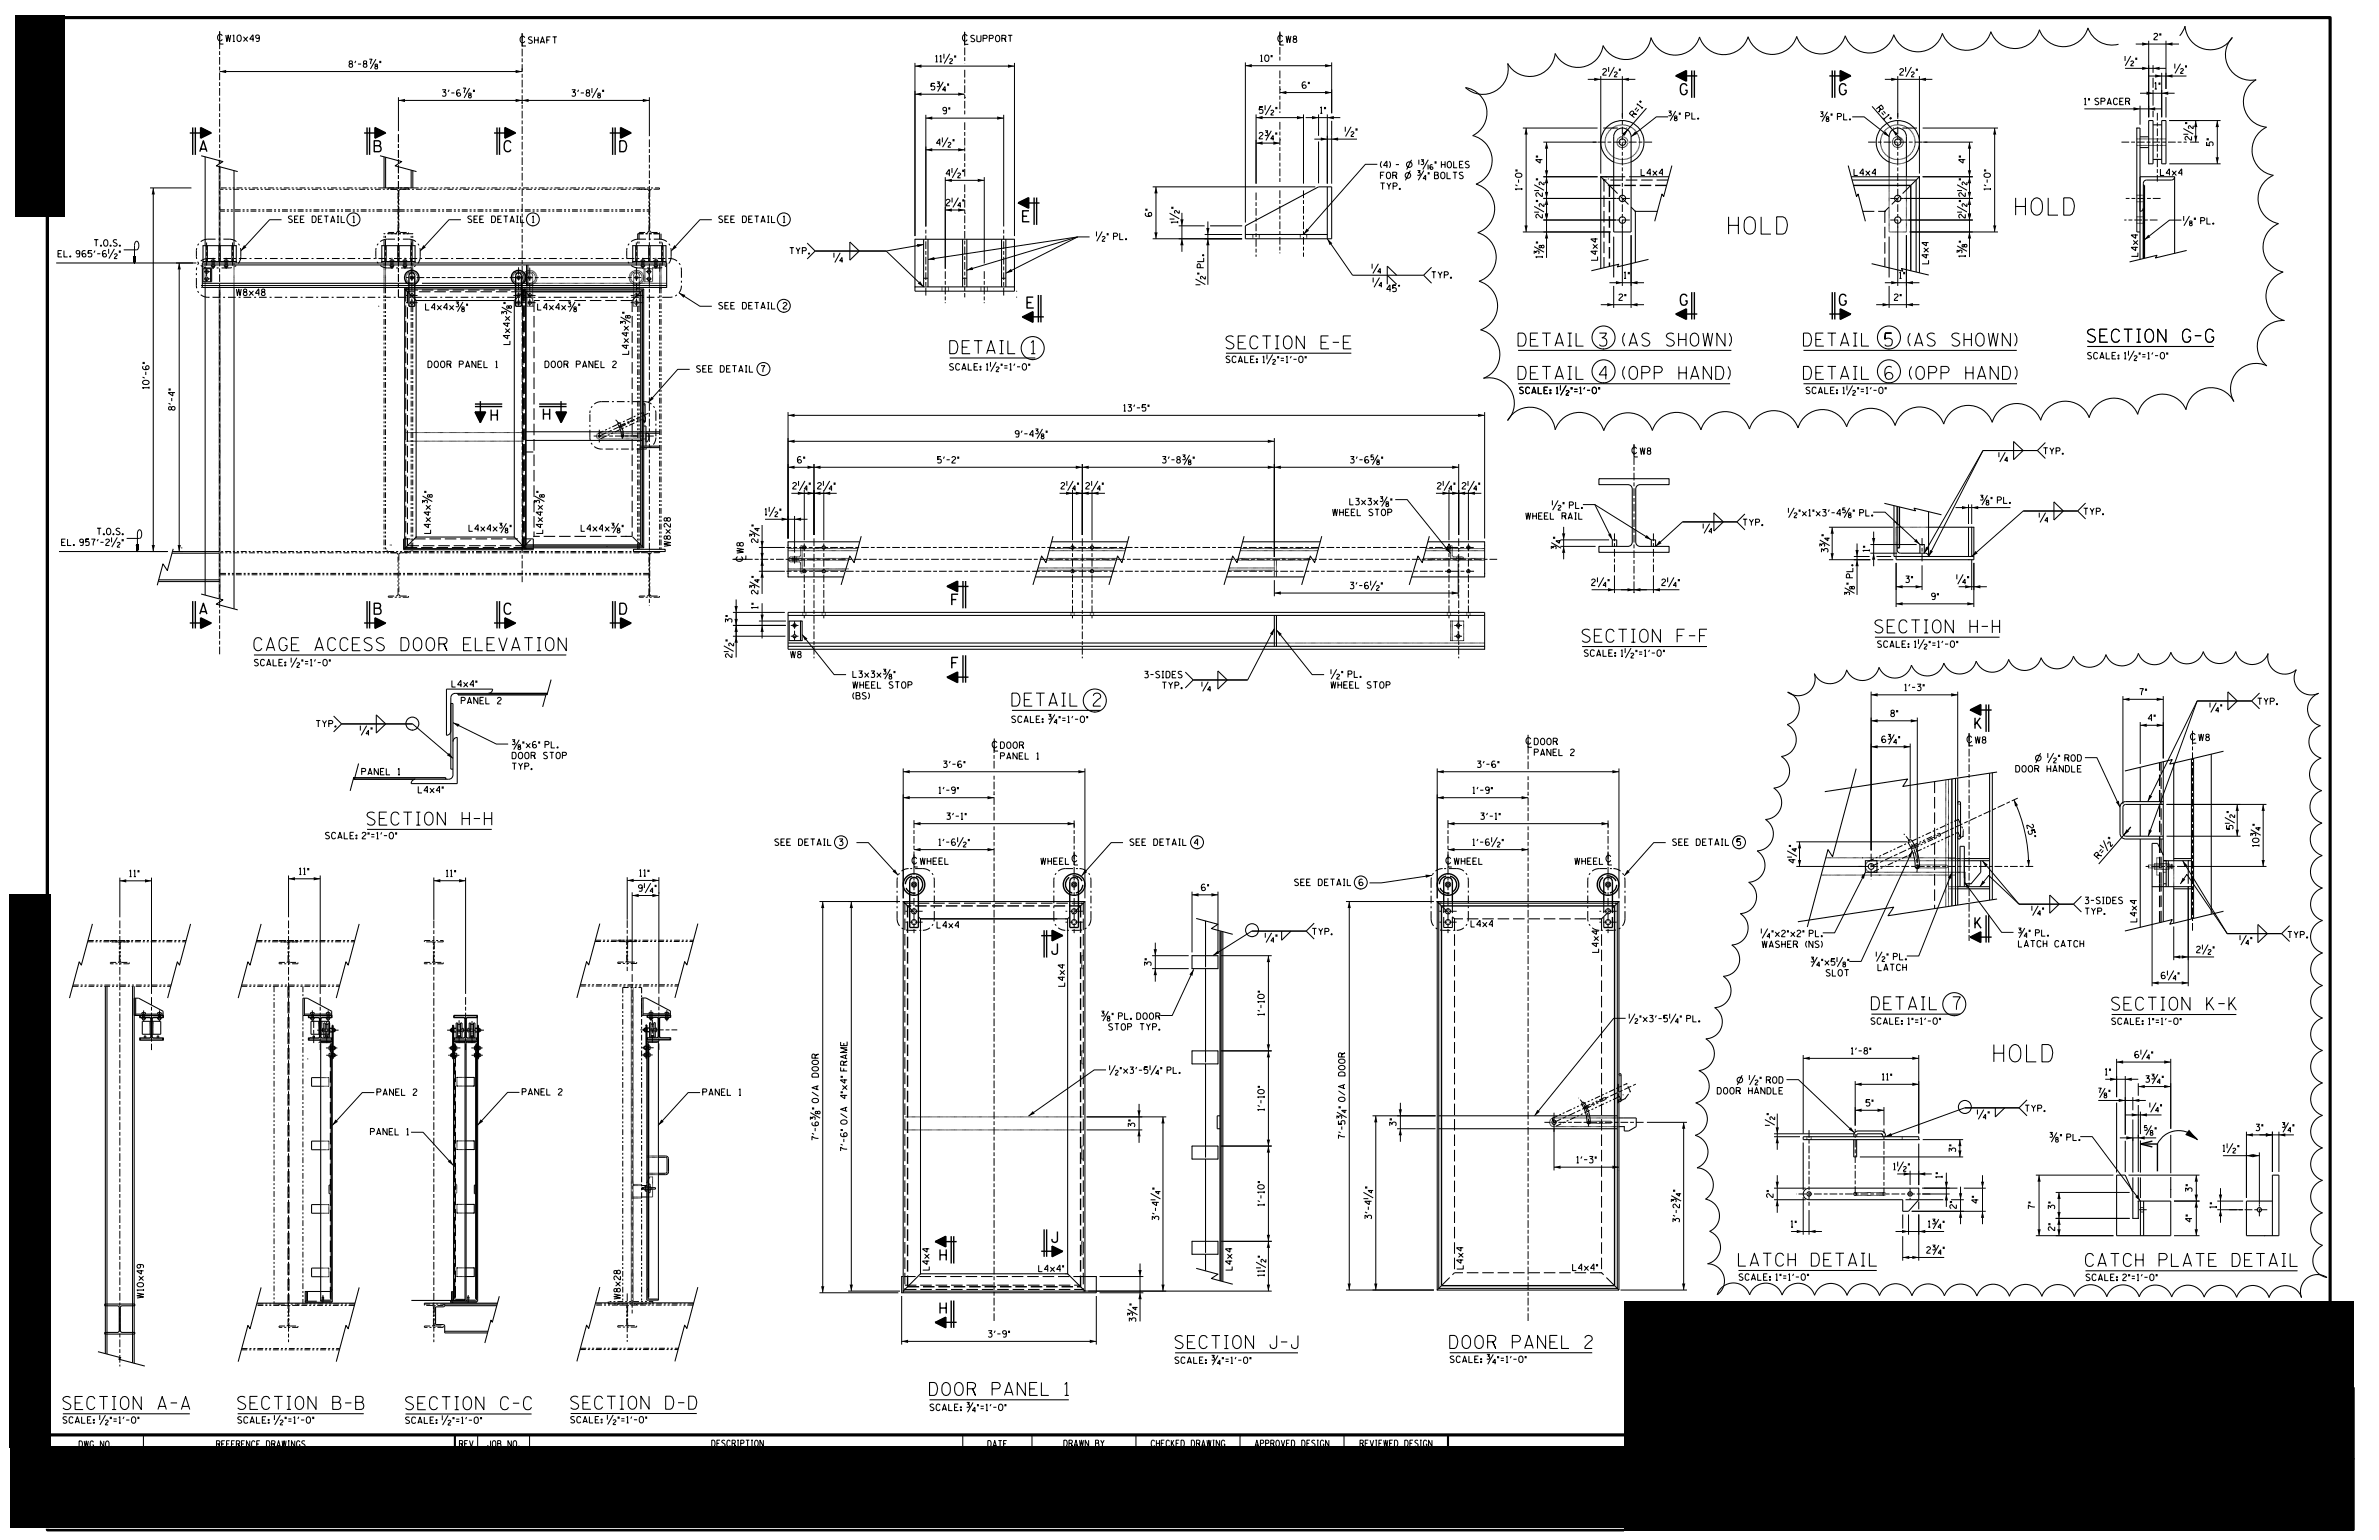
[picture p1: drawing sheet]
<svg xmlns="http://www.w3.org/2000/svg" width="864mm" height="559mm" viewBox="0 0 864 559" stroke-linecap="round" stroke-linejoin="round" font-family="sans-serif">
<defs><g id="words">
<g font-size="6.3">
<text x="731.7" y="78.1">HOLD</text>
<text x="627.5" y="85">HOLD</text>
<text x="723.8" y="385.3">HOLD</text>
</g>
<g font-size="4.7">
<text x="551.1" y="125.6">DETAIL 3 (AS SHOWN)</text>
<text x="654.7" y="125.6">DETAIL 5 (AS SHOWN)</text>
<text x="757.8" y="124.2">SECTION G-G</text>
<text x="344.8" y="128.3">DETAIL 1</text>
<text x="445" y="126.6">SECTION E-E</text>
<text x="551.1" y="137.7">DETAIL 4 (OPP HAND)</text>
<text x="654.7" y="137.7">DETAIL 6 (OPP HAND)</text>
<text x="574.3" y="233">SECTION F-F</text>
<text x="680.6" y="229.7">SECTION H-H</text>
<text x="92.2" y="236.1">CAGE ACCESS DOOR ELEVATION</text>
<text x="367.4" y="256.2">DETAIL 2</text>
<text x="133.2" y="299.4">SECTION H-H</text>
<text x="679.3" y="366.4">DETAIL 7</text>
<text x="766.5" y="366.6">SECTION K-K</text>
<text x="631.1" y="459.4">LATCH DETAIL</text>
<text x="757.1" y="459.5">CATCH PLATE DETAIL</text>
<text x="426.6" y="489.3">SECTION J-J</text>
<text x="526.3" y="489.3">DOOR PANEL 2</text>
<text x="337.4" y="506.4">DOOR PANEL 1</text>
<text x="22.8" y="511.4">SECTION A-A</text>
<text x="86.3" y="511.4">SECTION B-B</text>
<text x="147.2" y="511.5">SECTION C-C</text>
<text x="207.2" y="511.3">SECTION D-D</text>
</g>
<g font-size="4">
<text x="610" y="34.3">G</text>
<text x="667.7" y="34.3">G</text>
<text x="72.5" y="55">A</text>
<text x="135.9" y="55">B</text>
<text x="183" y="55">C</text>
<text x="225" y="55">D</text>
<text x="371.2" y="80.5">E</text>
<text x="372.8" y="111.8">E</text>
<text x="610" y="110.7">G</text>
<text x="667.7" y="110.7">G</text>
<text x="178.3" y="152.6">H</text>
<text x="197.3" y="152.3">H</text>
<text x="345.5" y="219.6">F</text>
<text x="72.5" y="222.9">A</text>
<text x="135.9" y="222.9">B</text>
<text x="183" y="222.9">C</text>
<text x="225" y="222.9">D</text>
<text x="345.5" y="242.5">F</text>
<text x="716.9" y="264.4">K</text>
<text x="716.9" y="336.8">K</text>
<text x="381.9" y="346.3">J</text>
<text x="381.9" y="450.8">J</text>
<text x="341.3" y="457.3">H</text>
<text x="341.3" y="476.6">H</text>
</g>
<g font-size="2.4">
<text x="79" y="14.8">C W10x49</text>
<text x="188.8" y="15.5">C SHAFT</text>
<text x="349.4" y="14.9">C SUPPORT</text>
<text x="463.9" y="15.2">C W8</text>
<text x="781.9" y="14.4">2&quot;</text>
<text x="339.6" y="22.5">11•&quot;</text>
<text x="457.6" y="22.3">10&quot;</text>
<text x="771.4" y="23.3">•&quot;</text>
<text x="126.7" y="24.4">8'-8‡&quot;</text>
<text x="581.8" y="27.3">2•&quot;</text>
<text x="689.7" y="27.3">2•&quot;</text>
<text x="789.5" y="26.1">•&quot;</text>
<text x="160.6" y="34.9">3'-6‡&quot;</text>
<text x="207.6" y="34.9">3'-8„&quot;</text>
<text x="338" y="32.6">5ƒ&quot;</text>
<text x="472.7" y="32.1">6&quot;</text>
<text x="782.2" y="32.3">1&quot;</text>
<text x="342.3" y="41.3">9&quot;</text>
<text x="457.1" y="41.2">5•&quot;</text>
<text x="479.3" y="41.2">1&quot;</text>
<text x="681.1" y="39.6" transform="rotate(51 681.1 39.6)">R = 1&quot;</text>
<text x="756.6" y="38">1&quot; SPACER</text>
<text x="593.3" y="42.7" transform="rotate(-51 593.3 42.7)">R = 1&quot;</text>
<text x="605.7" y="43.2">…&quot; PL.</text>
<text x="660.8" y="43.5">…&quot; PL.</text>
<text x="340" y="52.8">4•&quot;</text>
<text x="457.1" y="50.4">2ƒ&quot;</text>
<text x="488.4" y="48.9">•&quot;</text>
<text x="795.6" y="50.8" transform="rotate(-90 795.6 50.8)">2• &quot;</text>
<text x="803.4" y="52.8" transform="rotate(-90 803.4 52.8)">5&quot;</text>
<text x="559.9" y="59.1" transform="rotate(-90 559.9 59.1)">4&quot;</text>
<text x="713.4" y="59.1" transform="rotate(-90 713.4 59.1)">4&quot;</text>
<text x="343.5" y="63.9">4•&quot;</text>
<text x="501.1" y="64.8">FOR | ƒ&quot; BOLTS</text>
<text x="501.1" y="60.9">(4) - | Ž&quot; HOLES</text>
<text x="595.7" y="63.7">L4x4</text>
<text x="673" y="63.7">L4x4</text>
<text x="784.3" y="63.7">L4x4</text>
<text x="501.1" y="68.7">TYP.</text>
<text x="552.5" y="69" transform="rotate(-90 552.5 69)">1'</text>
<text x="552.5" y="66.3" transform="rotate(-90 552.5 66.3)">-0&quot;</text>
<text x="722.6" y="69" transform="rotate(-90 722.6 69)">1'</text>
<text x="722.6" y="66.3" transform="rotate(-90 722.6 66.3)">-0&quot;</text>
<text x="343.5" y="74.7">2‚&quot;</text>
<text x="104.7" y="80.7">SEE DETAIL 1</text>
<text x="169.8" y="80.7">SEE DETAIL 1</text>
<text x="260.9" y="80.7">SEE DETAIL 1</text>
<text x="418.1" y="78.5" transform="rotate(-90 418.1 78.5)">6&quot;</text>
<text x="427.5" y="81" transform="rotate(-90 427.5 81)">1• &quot;</text>
<text x="559.9" y="79.1" transform="rotate(-90 559.9 79.1)">2• &quot;2• &quot;</text>
<text x="713.4" y="79.1" transform="rotate(-90 713.4 79.1)">2• &quot;2• &quot;</text>
<text x="792.7" y="81.3">„&quot; PL.</text>
<text x="34.2" y="89.3">T.O.S.</text>
<text x="398" y="87">•&quot; PL.</text>
<text x="21.1" y="93.3">EL. 965'-6•&quot;</text>
<text x="286.7" y="92.2">TYP.</text>
<text x="436.9" y="94.9" transform="rotate(-90 436.9 94.9)">L.</text>
<text x="559.9" y="93.6" transform="rotate(-90 559.9 93.6)">1… &quot;</text>
<text x="579.9" y="94.4" transform="rotate(-90 579.9 94.4)">L4x4</text>
<text x="700.1" y="95.7" transform="rotate(-90 700.1 95.7)">L4x4</text>
<text x="713.4" y="93.3" transform="rotate(-90 713.4 93.3)">1… &quot;</text>
<text x="776.1" y="93" transform="rotate(-90 776.1 93)">L4x4</text>
<text x="519.7" y="101">TYP.</text>
<text x="589.6" y="101">1&quot;</text>
<text x="689.5" y="101">1&quot;</text>
<text x="85.8" y="107.2">W8x48</text>
<text x="436.9" y="103.3" transform="rotate(-90 436.9 103.3)">• &quot;P</text>
<text x="503.4" y="105.8">45°</text>
<text x="154.5" y="112.5">L4x4x…&quot;</text>
<text x="195.2" y="112.5">L4x4x…&quot;</text>
<text x="260.9" y="112.1">SEE DETAIL 2</text>
<text x="587.7" y="109">2&quot;</text>
<text x="687.7" y="109">2&quot;</text>
<text x="185.1" y="125" transform="rotate(-90 185.1 125)">L4x4x… &quot;</text>
<text x="228.2" y="128.6" transform="rotate(-90 228.2 128.6)">L4x4x… &quot;</text>
<text x="445.1" y="131.6">SCALE: 1•&quot;=1'-0&quot;</text>
<text x="757.8" y="130.2">SCALE: 1•&quot;=1'-0&quot;</text>
<text x="54.1" y="136.1" transform="rotate(-90 54.1 136.1)">-6&quot;</text>
<text x="155.4" y="133.4">DOOR PANEL 1</text>
<text x="197.8" y="133.4">DOOR PANEL 2</text>
<text x="252.9" y="135">SEE DETAIL 7</text>
<text x="344.7" y="134.3">SCALE: 1•&quot;=1'-0&quot;</text>
<text x="54.1" y="141.1" transform="rotate(-90 54.1 141.1)">10'</text>
<text x="551.6" y="142.8">SCALE: 1•&quot;=1'-0&quot;</text>
<text x="655.6" y="142.8">SCALE: 1•&quot;=1'-0&quot;</text>
<text x="63.5" y="148.8" transform="rotate(-90 63.5 148.8)">8'</text>
<text x="63.5" y="145.6" transform="rotate(-90 63.5 145.6)">-4&quot;</text>
<text x="407.9" y="149.2">13'-5&quot;</text>
<text x="368.6" y="158.6">9'-4…&quot;</text>
<text x="592.4" y="164.6">C W8</text>
<text x="741.8" y="164.8">TYP.</text>
<text x="289.5" y="168">6&quot;</text>
<text x="340.3" y="168">5'-2&quot;</text>
<text x="422" y="168">3'-8…&quot;</text>
<text x="490.2" y="168">3'-6†&quot;</text>
<text x="287.8" y="177.5">2‚&quot;</text>
<text x="296.8" y="177.5">2‚&quot;</text>
<text x="385.1" y="177.5">2‚&quot;</text>
<text x="394.2" y="177.5">2‚&quot;</text>
<text x="521.8" y="177.5">2‚&quot;</text>
<text x="530.8" y="177.5">2‚&quot;</text>
<text x="490" y="183.2">L3x3x…&quot;</text>
<text x="563.5" y="184.5">•&quot; PL.</text>
<text x="718.9" y="182.7">…&quot; PL.</text>
<text x="277.7" y="186.9">1•&quot;</text>
<text x="483.8" y="187.1">WHEEL STOP</text>
<text x="553.9" y="188.4">WHEEL RAIL</text>
<text x="632.7" y="190.7">TYP.</text>
<text x="649.2" y="187.3">•&quot;x1&quot;x3'-4†&quot; PL.</text>
<text x="756.4" y="186.8">TYP.</text>
<text x="22.4" y="198">EL. 957'-2•&quot;</text>
<text x="35.2" y="194">T.O.S.</text>
<text x="156.3" y="193.6" transform="rotate(-90 156.3 193.6)">L4x4x… &quot;</text>
<text x="170.3" y="192.8">L4x4x…&quot;</text>
<text x="197" y="193.6" transform="rotate(-90 197 193.6)">L4x4x… &quot;</text>
<text x="210.9" y="192.8">L4x4x…&quot;</text>
<text x="275.1" y="196.9" transform="rotate(-90 275.1 196.9)">2ƒ &quot;</text>
<text x="243.4" y="198.2" transform="rotate(-90 243.4 198.2)">W8x28</text>
<text x="269.6" y="203.7" transform="rotate(-90 269.6 203.7)">C W8</text>
<text x="566.1" y="199.2" transform="rotate(-90 566.1 199.2)">ƒ &quot;</text>
<text x="663.6" y="200.4" transform="rotate(-90 663.6 200.4)">3ƒ &quot;</text>
<text x="678.6" y="200.1" transform="rotate(-90 678.6 200.1)">1&quot;</text>
<text x="672.6" y="207.4" transform="rotate(-90 672.6 207.4)">L.</text>
<text x="490.1" y="213.6">3'-6•&quot;</text>
<text x="577.8" y="212.5">2‚&quot;</text>
<text x="603.3" y="212.5">2‚&quot;</text>
<text x="672.6" y="215.8" transform="rotate(-90 672.6 215.8)">… &quot;P</text>
<text x="691.8" y="211.4">3&quot;</text>
<text x="710.4" y="211.4">‚&quot;</text>
<text x="275.1" y="220.8" transform="rotate(-90 275.1 220.8)">1&quot; 2ƒ &quot;</text>
<text x="701.2" y="217.6">9&quot;</text>
<text x="265.7" y="225.8" transform="rotate(-90 265.7 225.8)">3&quot;</text>
<text x="265.7" y="238.6" transform="rotate(-90 265.7 238.6)">2• &quot;</text>
<text x="287" y="238.7">W8</text>
<text x="575.1" y="238.2">SCALE: 1•&quot;=1'-0&quot;</text>
<text x="681.6" y="234.9">SCALE: 1•&quot;=1'-0&quot;</text>
<text x="92.3" y="241.6">SCALE: •&quot;=1'-0&quot;</text>
<text x="309.6" y="245.8">L3x3x…&quot;</text>
<text x="415.5" y="246">3-SIDES</text>
<text x="483.2" y="245.8">•&quot; PL.</text>
<text x="164.1" y="249.3">L4x4&quot;</text>
<text x="309.6" y="249.7">WHEEL STOP</text>
<text x="421.9" y="249.9">TYP.</text>
<text x="483.2" y="249.7">WHEEL STOP</text>
<text x="691.4" y="250.6">1'-3&quot;</text>
<text x="167.4" y="255.4">PANEL 2</text>
<text x="309.6" y="253.7">(BS)</text>
<text x="776.7" y="252.2">7&quot;</text>
<text x="802.3" y="257.9">‚&quot;</text>
<text x="819.6" y="255.7">TYP.</text>
<text x="114.7" y="263.8">TYP.</text>
<text x="367.3" y="262.2">SCALE: ƒ&quot;=1'-0&quot;</text>
<text x="686.4" y="260">8&quot;</text>
<text x="779.9" y="261.7">4&quot;</text>
<text x="130.8" y="266.3">‚&quot;</text>
<text x="554" y="270">C DOOR</text>
<text x="683.1" y="269.4">6ƒ&quot;</text>
<text x="714" y="269.4">C W8</text>
<text x="795.2" y="268.5">C W8</text>
<text x="185.9" y="275.3">DOOR STOP</text>
<text x="185.9" y="271.4">…&quot;x6&quot; PL.</text>
<text x="360.2" y="271.3">C DOOR</text>
<text x="363.2" y="275.5">PANEL 1</text>
<text x="557" y="274.2">PANEL 2</text>
<text x="131.3" y="281.2">PANEL 1</text>
<text x="185.9" y="279.2">TYP.</text>
<text x="342.5" y="278.5">3'-6&quot;</text>
<text x="536.3" y="278.5">3'-6&quot;</text>
<text x="731.7" y="280.1">DOOR HANDLE</text>
<text x="738.9" y="276.2">| •&quot; ROD</text>
<text x="151.8" y="287.7">L4x4&quot;</text>
<text x="340.8" y="287.9">1'-9&quot;</text>
<text x="534.7" y="287.9">1'-9&quot;</text>
<text x="343.7" y="297.3">3'-1&quot;</text>
<text x="537.5" y="297.3">3'-1&quot;</text>
<text x="735.7" y="299.5" transform="rotate(77 735.7 299.5)">2 5 °</text>
<text x="118.2" y="304.4">SCALE: 2&quot;=1'-0&quot;</text>
<text x="810.6" y="300.8" transform="rotate(-90 810.6 300.8)">5• &quot;</text>
<text x="281.3" y="306.8">SEE DETAIL 3</text>
<text x="340.8" y="306.8">1'-6•&quot;</text>
<text x="410.2" y="306.8">SEE DETAIL 4</text>
<text x="534.6" y="306.8">1'-6•&quot;</text>
<text x="607.2" y="306.8">SEE DETAIL 5</text>
<text x="762" y="311.7" transform="rotate(-51 762 311.7)">R = •</text>
<text x="820" y="307.2" transform="rotate(-90 820 307.2)">10ƒ &quot;</text>
<text x="108.7" y="317.3">11&quot;</text>
<text x="232.2" y="317.9">11&quot;</text>
<text x="331.1" y="313.4">C WHEEL</text>
<text x="377.9" y="313.7">WHEEL</text>
<text x="389.2" y="312.7">C</text>
<text x="524.9" y="313.4">C WHEEL</text>
<text x="571.7" y="313.7">WHEEL</text>
<text x="583" y="312.7">C</text>
<text x="651.7" y="313.1" transform="rotate(-90 651.7 313.1)">4‚ &quot;</text>
<text x="47" y="318.1">11&quot;</text>
<text x="162" y="318">11&quot;</text>
<text x="231.8" y="323.4">9‚&quot;</text>
<text x="436.1" y="323.2">6&quot;</text>
<text x="469.9" y="321.3">SEE DETAIL 6</text>
<text x="756.9" y="327.9">3-SIDES</text>
<text x="737.6" y="331.6">‚&quot;</text>
<text x="756.9" y="331.8">TYP.</text>
<text x="775.7" y="334.5" transform="rotate(-90 775.7 334.5)">L4x4</text>
<text x="340.1" y="336.8">L4x4</text>
<text x="459.3" y="341.4">‚&quot;</text>
<text x="476.4" y="339.2">TYP.</text>
<text x="534" y="336.4">L4x4</text>
<text x="639.4" y="339.9">‚&quot;x2&quot;x2&quot; PL.</text>
<text x="732.7" y="339.7">ƒ&quot; PL.</text>
<text x="830.5" y="340.4">TYP.</text>
<text x="580.3" y="345.6" transform="rotate(-90 580.3 345.6)">L4x4</text>
<text x="639.7" y="343.8">WASHER (NS)</text>
<text x="732.7" y="343.6">LATCH CATCH</text>
<text x="797.4" y="345.7">2•&quot;</text>
<text x="813.2" y="342.3">‚&quot;</text>
<text x="417.9" y="350.4" transform="rotate(-90 417.9 350.4)">3&quot;</text>
<text x="657.4" y="350.3">ƒ&quot;x5„&quot;</text>
<text x="681.1" y="348.3">•&quot; PL.</text>
<text x="681.7" y="352.2">LATCH</text>
<text x="386.5" y="357.9" transform="rotate(-90 386.5 357.9)">L4x4</text>
<text x="662.9" y="354.2">SLOT</text>
<text x="784.5" y="355.1">6‚&quot;</text>
<text x="458.9" y="365.8" transform="rotate(-90 458.9 365.8)">-10&quot;</text>
<text x="399.8" y="369.9">…&quot; PL. DOOR</text>
<text x="458.9" y="368.5" transform="rotate(-90 458.9 368.5)">1'</text>
<text x="591.4" y="370.8">•&quot;x3'-5‚&quot; PL.</text>
<text x="679.2" y="371.7">SCALE: 1&quot;=1'-0&quot;</text>
<text x="766.6" y="371.7">SCALE: 1&quot;=1'-0&quot;</text>
<text x="402.5" y="373.8">STOP TYP.</text>
<text x="307.5" y="379.4" transform="rotate(-90 307.5 379.4)">E</text>
<text x="672" y="382.5">1'-8&quot;</text>
<text x="774.9" y="383.8">6‚&quot;</text>
<text x="307.5" y="386.5" transform="rotate(-90 307.5 386.5)">RAM</text>
<text x="402.8" y="389.5">•&quot;x3'-5‚&quot; PL.</text>
<text x="297.1" y="390.8" transform="rotate(-90 297.1 390.8)">DOOR</text>
<text x="307.5" y="395.4" transform="rotate(-90 307.5 395.4)">x4&quot;F</text>
<text x="488.3" y="390.4" transform="rotate(-90 488.3 390.4)">DOOR</text>
<text x="630.6" y="393.1">| •&quot; ROD</text>
<text x="683.3" y="391.9">11&quot;</text>
<text x="764.2" y="390.1">1&quot;</text>
<text x="778.9" y="392.7">3ƒ&quot;</text>
<text x="136.8" y="397.5">PANEL 2</text>
<text x="189.5" y="397.4">PANEL 2</text>
<text x="255.1" y="397.5">PANEL 1</text>
<text x="307.5" y="398.6" transform="rotate(-90 307.5 398.6)">4&quot;</text>
<text x="458.9" y="400.3" transform="rotate(-90 458.9 400.3)">-10&quot;</text>
<text x="623.4" y="397">DOOR HANDLE</text>
<text x="677.4" y="401.3">5&quot;</text>
<text x="761.7" y="397.8">‡&quot;</text>
<text x="458.9" y="403" transform="rotate(-90 458.9 403)">1'</text>
<text x="717.8" y="405.6">‚&quot;</text>
<text x="735.1" y="403.3">TYP.</text>
<text x="780.4" y="403">‚&quot;</text>
<text x="134.5" y="411.8">PANEL 1</text>
<text x="297.1" y="413.7" transform="rotate(-90 297.1 413.7)">7'</text>
<text x="297.1" y="410.5" transform="rotate(-90 297.1 410.5)">-6… &quot;O/A</text>
<text x="411.9" y="408.9" transform="rotate(-90 411.9 408.9)">3&quot;</text>
<text x="488.3" y="413.2" transform="rotate(-90 488.3 413.2)">7'</text>
<text x="488.3" y="409.9" transform="rotate(-90 488.3 409.9)">-5ƒ &quot;O/A</text>
<text x="506.8" y="408.5" transform="rotate(-90 506.8 408.5)">3&quot;</text>
<text x="643.6" y="408.3" transform="rotate(-90 643.6 408.3)">• &quot;</text>
<text x="744.1" y="413.8">…&quot; PL.</text>
<text x="778.4" y="411.4">†&quot;</text>
<text x="818.9" y="410.3">3&quot;</text>
<text x="828.5" y="410.3">ƒ&quot;</text>
<text x="307.5" y="417.7" transform="rotate(-90 307.5 417.7)">7'</text>
<text x="307.5" y="414.4" transform="rotate(-90 307.5 414.4)">-6&quot;O/A</text>
<text x="709.9" y="417.9" transform="rotate(-90 709.9 417.9)">3&quot;</text>
<text x="807" y="417.8">1•&quot;</text>
<text x="572.4" y="422">1'-3&quot;</text>
<text x="687.4" y="424.4">1•&quot;</text>
<text x="705" y="427.4" transform="rotate(-90 705 427.4)">1&quot;</text>
<text x="458.9" y="437.6" transform="rotate(-90 458.9 437.6)">1'</text>
<text x="458.9" y="434.9" transform="rotate(-90 458.9 434.9)">-10&quot;</text>
<text x="643.6" y="434.5" transform="rotate(-90 643.6 434.5)">2&quot;</text>
<text x="718.2" y="436.6" transform="rotate(-90 718.2 436.6)">4&quot;</text>
<text x="795.7" y="432.4" transform="rotate(-90 795.7 432.4)">3&quot;</text>
<text x="420.6" y="442.7" transform="rotate(-90 420.6 442.7)">3'</text>
<text x="420.6" y="439.4" transform="rotate(-90 420.6 439.4)">-4‚ &quot;</text>
<text x="497.9" y="442.3" transform="rotate(-90 497.9 442.3)">3'</text>
<text x="497.9" y="439" transform="rotate(-90 497.9 439)">-4‚ &quot;</text>
<text x="609.7" y="443.4" transform="rotate(-90 609.7 443.4)">3'</text>
<text x="609.7" y="440.2" transform="rotate(-90 609.7 440.2)">-2ƒ &quot;</text>
<text x="710.2" y="438.5" transform="rotate(-90 710.2 438.5)">2&quot;</text>
<text x="738.7" y="438.6" transform="rotate(-90 738.7 438.6)">7&quot;</text>
<text x="745.9" y="438.6" transform="rotate(-90 745.9 438.6)">3&quot;</text>
<text x="795.7" y="443.4" transform="rotate(-90 795.7 443.4)">4&quot;</text>
<text x="804.5" y="438.3" transform="rotate(-90 804.5 438.3)">1&quot;</text>
<text x="650.2" y="445.3">1&quot;</text>
<text x="700" y="445.3">1ƒ&quot;</text>
<text x="745.9" y="446.5" transform="rotate(-90 745.9 446.5)">2&quot;</text>
<text x="699.4" y="454.7">2ƒ&quot;</text>
<text x="337.3" y="460.9" transform="rotate(-90 337.3 460.9)">L4x4</text>
<text x="377" y="461.4">L4x4&quot;</text>
<text x="447.3" y="460.9" transform="rotate(-90 447.3 460.9)">L4x4</text>
<text x="531.2" y="460.5" transform="rotate(-90 531.2 460.5)">L4x4</text>
<text x="570.9" y="461.1">L4x4&quot;</text>
<text x="458.9" y="463.1" transform="rotate(-90 458.9 463.1)">11• &quot;</text>
<text x="631.3" y="464.6">SCALE: 1&quot;=1'-0&quot;</text>
<text x="757.2" y="464.7">SCALE: 2&quot;=1'-0&quot;</text>
<text x="52.1" y="471" transform="rotate(-90 52.1 471)">W10x49</text>
<text x="225.2" y="471.3" transform="rotate(-90 225.2 471.3)">W8x28</text>
<text x="412.3" y="479.5" transform="rotate(-90 412.3 479.5)">3ƒ &quot;</text>
<text x="358.8" y="485.2">3'-9&quot;</text>
<text x="426.5" y="494.7">SCALE: ƒ&quot;=1'-0&quot;</text>
<text x="526.4" y="494.4">SCALE: ƒ&quot;=1'-0&quot;</text>
<text x="337.6" y="511.8">SCALE: ƒ&quot;=1'-0&quot;</text>
<text x="22.8" y="516.4">SCALE: •&quot;=1'-0&quot;</text>
<text x="86.3" y="516.4">SCALE: •&quot;=1'-0&quot;</text>
<text x="147.2" y="516.5">SCALE: •&quot;=1'-0&quot;</text>
<text x="207.2" y="516.3">SCALE: •&quot;=1'-0&quot;</text>
<text x="28.7" y="525.2">DWG NO.</text>
<text x="78.6" y="525.2">REFERENCE DRAWINGS</text>
<text x="166.8" y="525.1">REV</text>
<text x="177.1" y="525.1">JOB NO.</text>
<text x="258.4" y="524.9">DESCRIPTION</text>
<text x="358.6" y="525.1">DATE</text>
<text x="386.2" y="524.9">DRAWN BY</text>
<text x="417.9" y="524.9">CHECKED DRAWING</text>
<text x="455.6" y="524.9">APPROVED DESIGN</text>
<text x="493.7" y="524.9">REVIEWED DESIGN</text>
</g>
</g></defs>
<g fill="none" stroke="#000" stroke-width=".38">
<path d="M79.7 11.5v4.5h1.4M189.5 12.1v4.6h1.4M342.7 19.5v1.8M344.8 19.5l-2 3.6M350.1 11.5v4.6h1.4M464.6 11.8v4.5h1.4M791.2 13l1.3-1.9 .7-1.6 .1 .7a9.3 9.3 0 0 0 7.3 7.7 9.3 9.3 0 0 0 9.8-4.3 9.2 9.2 0 0 0-1.3 10.8 9.2 9.2 0 0 0 9.9 4.5 9.2 9.2 0 0 0-4.4 10 9.2 9.2 0 0 0 8.2 7.2 9.2 9.2 0 0 0-5.2 9.7 9.2 9.2 0 0 0 7.7 7.8 9.2 9.2 0 0 0-5.6 9.5 9.2 9.2 0 0 0 7.4 8 9.3 9.3 0 0 0-5.5 9.4 9.3 9.3 0 0 0 7.2 8.2 9.2 9.2 0 0 0-6.2 9 9.2 9.2 0 0 0 6.7 8.6 9.3 9.3 0 0 0-9.2 5.9 9.3 9.3 0 0 0 2.8 10.6 9.2 9.2 0 0 0-10.7 2.1 9.2 9.2 0 0 0-1.3 10.8 9.2 9.2 0 0 0-9.8-4.9 9.2 9.2 0 0 0-7.6 7.9 9.2 9.2 0 0 0-9.4-5.6 9.2 9.2 0 0 0-8.1 7.3 9.2 9.2 0 0 0-9.2-5.9 9.2 9.2 0 0 0-8.4 7.1 9.2 9.2 0 0 0-9.1-6 9.2 9.2 0 0 0-8.5 6.9 9.2 9.2 0 0 0-9.1-6.1 9.2 9.2 0 0 0-8.5 6.8 9.2 9.2 0 0 0-9-6.1 9.2 9.2 0 0 0-8.6 6.8 9.2 9.2 0 0 0-9-6.2 9.2 9.2 0 0 0-8.6 6.7 9.2 9.2 0 0 0-9-6.2 9.2 9.2 0 0 0-8.7 6.7 9.3 9.3 0 0 0-8.9-6.3 9.3 9.3 0 0 0-8.7 6.7 9.2 9.2 0 0 0-9-6.3 9.2 9.2 0 0 0-8.6 6.7 9.2 9.2 0 0 0-8.9-6.3 9.2 9.2 0 0 0-8.7 6.6 9.3 9.3 0 0 0-8.9-6.4 9.3 9.3 0 0 0-8.8 6.6 9.3 9.3 0 0 0-8.8-6.4 9.3 9.3 0 0 0-8.8 6.5 9.2 9.2 0 0 0-8.7-6.7 9.2 9.2 0 0 0-8.9 6.4 9.2 9.2 0 0 0-7.4-8.1 9.2 9.2 0 0 0-9.9 4.7 9.2 9.2 0 0 0 1.2-10.9 9.2 9.2 0 0 0-10-4.4 9.2 9.2 0 0 0 5.9-9.2 9.2 9.2 0 0 0-6.9-8.4 9.3 9.3 0 0 0 6.1-9 9.3 9.3 0 0 0-6.7-8.6 9.2 9.2 0 0 0 6.2-9 9.2 9.2 0 0 0-6.7-8.7 9.2 9.2 0 0 0 6.2-9 9.2 9.2 0 0 0-6.8-8.6 9.2 9.2 0 0 0 5.9-9.2 9.2 9.2 0 0 0-7.1-8.4 9.2 9.2 0 0 0 5.1-9.7 9.2 9.2 0 0 0-7.7-7.7 9.3 9.3 0 0 0 10.8 1.2 9.3 9.3 0 0 0 4.5-10 9.2 9.2 0 0 0 10 4.5 9.2 9.2 0 0 0 7.3-8.1 9.2 9.2 0 0 0 9.7 4.9 9.2 9.2 0 0 0 7.6-7.8 9.2 9.2 0 0 0 9.8 5 9.2 9.2 0 0 0 7.6-7.8 9.2 9.2 0 0 0 8.9 6.3 9.2 9.2 0 0 0 8.7-6.6 9.3 9.3 0 0 0 8.9 6.4 9.3 9.3 0 0 0 8.8-6.5 9.2 9.2 0 0 0 8.8 6.5 9.2 9.2 0 0 0 8.8-6.6 9.2 9.2 0 0 0 8.9 6.4 9.2 9.2 0 0 0 8.8-6.6 9.2 9.2 0 0 0 8.9 6.2 9.2 9.2 0 0 0 8.7-6.6 9.3 9.3 0 0 0 9 6.2 9.3 9.3 0 0 0 8.6-6.7 9.2 9.2 0 0 0 9 6.1 9.2 9.2 0 0 0 8.6-6.7 9.3 9.3 0 0 0 9.1 6.1 9.3 9.3 0 0 0 8.5-6.8 9.2 9.2 0 0 0 9.1 6.1 9.2 9.2 0 0 0 8.5-6.8 9.3 9.3 0 0 0 11.2 6M79.7 26h109.8M134.1 21.5h.9l-.5 1.7M136.5 21.5l-2 3.5M136.5 24a.5 .5 0 0 0-.3 .8 .5 .5 0 0 0 .8 0 .5 .5 0 0 0-.3-.8h-.4l-.1-.6h.7v.5l-.2 .1M144.6 36.4h91.1"/>
<path d="M168.1 32h1l-.5 1.7M170.5 32l-2 3.5M170.5 34.5a.5 .5 0 0 0-.3 .8 .5 .5 0 0 0 .8 0 .5 .5 0 0 0-.3-.8l-.5-.1 .1-.6 .7 .1v.5l-.3 .1M214.9 32v1.7M217 32l-2 3.5M217.4 34.5a.5 .5 0 0 0-.3 .8 .5 .5 0 0 0 .8 0 .5 .5 0 0 0-.3-.8l-.5-.1 .1-.6 .6 .1v.5l-.2 .1M340.1 29.7h.9l-.5 .6h.4a.6 .6 0 0 1 .1 .9 .6 .6 0 0 1-.9 .1M342.4 29.7l-2 3.5M343.2 32.6h-1l.8-1.1 .1 1.7M344.8 21.7a.5 .5 0 0 1 .6-.4 .5 .5 0 0 1 .3 .6l-.9 1.2h1M459.2 38.2v1.8M461.4 38.2l-2 3.5"/>
<path d="M584 24.3v1.8M586 26.5a.5 .5 0 0 1 .7-.4 .5 .5 0 0 1 .3 .6l-1 1.2h1.1M586 24.3l-1.9 3.6M597.7 39.3l-8.8 10M679.6 38.6l7.4 8.5M691.8 24.3v1.8M693.9 26.5a.48 .48 0 0 1 .6-.4 .48 .48 0 0 1 .3 .6l-.9 1.2h1M693.9 24.3l-2 3.6M771.4 20.3v1.8M773.5 22.5a.5 .5 0 0 1 .6-.4 .5 .5 0 0 1 .4 .7l-1 1.1h1M773.5 20.3l-2 3.6M781.6 28.2v3.7"/>
<path d="M786.3 35.2v7.5M789.5 23.1v1.8M791.6 25.2a.5 .5 0 0 1 .6-.3 .5 .5 0 0 1 .3 .6l-.9 1.1h1M791.6 23.1l-2 3.5M73 56.5l7.9 2.1-2.4 1.6 7.8 2.1M74.5 56.9v32.2M79.6 58.2v.2M79.6 58.6v.2M79.6 58.9v.3M79.6 59.3v.2M79.9 58.3v.3M79.9 58.7v.2"/>
<path d="M79.9 59.1v.2M137.9 56.5l7.9 2.1-2.4 1.6 7.8 2.1M139.4 56.9v11.3h10.5v-6.3M140 57v11.2M342.1 49.9v1.7M344.2 52a.5 .5 0 0 1 .6-.3 .5 .5 0 0 1 .3 .6l-.9 1.1h1M344.2 49.9l-2 3.5M459.2 47.4h1l-.6 .7a.58 .58 0 0 1 .6 .8 .58 .58 0 0 1-1 .1M461.4 40.3a.5 .5 0 0 1 .6-.3 .5 .5 0 0 1 .3 .6l-.9 1.1h1M461.5 47.4l-2 3.6M462.3 50.4h-1l.8-1.2 .1 1.8M478.6 51.3v15.2"/>
<path d="M483.4 43.9v5.4M488.4 46v1.8M490.5 48.1a.5 .5 0 0 1 .6-.3 .5 .5 0 0 1 .3 .6l-.9 1.1h1M490.5 46l-2 3.5M515.1 58v1.7M515.8 58h.9l-.5 .6a.57 .57 0 0 1 .6 .7 .57 .57 0 0 1-1 .2M518.4 59.7v1.8M518.5 58l-2 3.5M520 59.8a.71 .71 0 0 0-.9 .2 .71 .71 0 0 0 0 .9l.3 .5h.5a.49 .49 0 0 0 .1-.8 .49 .49 0 0 0-.8 .2l-.1 .3M582 46.5h5.3M582.6 51.8l.1 .2M582.6 51.4v.2"/>
<path d="M582.7 52.2v.2M582.7 51l-.1 .3M582.7 52.6l.1 .2M582.7 50.6v.3M582.8 53l.1 .2M582.8 50.2v.3M582.9 53.3l.1 .3M582.9 49.8l-.1 .3M583 53.7l.1 .2M583 49.5l-.1 .2M583.1 54l.2 .3M583.1 49.1v.3"/>
<path d="M583.3 54.4l.2 .2M583.3 48.8l-.1 .2M583.5 54.8l.1 .2M583.5 48.4l-.1 .2M583.7 55.1l.2 .2M583.7 48.1l-.1 .2M584 55.4l.1 .2M584 47.8l-.2 .2M584.2 55.7l.2 .2M584.2 47.5l-.2 .2M584.4 56l.3 .2M584.4 47.2l-.1 .2"/>
<path d="M584.7 56.3l.2 .1M584.7 46.9l-.1 .2M585 56.5l.3 .2M585 46.7l-.2 .1M585.4 56.8l.2 .1M585.4 46.4l-.2 .2M585.7 57l.2 .1M585.7 46.2l-.2 .2M586 58.9a7.9 7.9 0 0 1-3.3-12.1 7.9 7.9 0 0 1 12.5 0 7.9 7.9 0 0 1-3.3 12.1M586 57.1l.2 .2M586 46l-.2 .1M586.1 58.9l.3 .1"/>
<path d="M586.4 57.3l.2 .1M586.4 45.9l-.3 .1M586.5 59.1h.2M586.7 57.5l.3 .1M586.7 45.7l-.2 .1M586.7 47.4a3.1 3.1 0 0 1 3.5-.7 3.1 3.1 0 0 1 1.9 2.9v34.6h-6.3v-34.6l.2-1zM586.9 59.2h.2M587 51.8v.2M587 51.4v.2M587.1 52.2l.1 .2M587.1 51l-.1 .3M587.1 57.6l.2 .1"/>
<path d="M587.1 45.6h-.3M587.2 59.3h.3M587.2 52.5l.2 .3M587.2 50.6l-.1 .3M587.4 52.9l.3 .2M587.4 50.3l-.1 .2M587.5 57.7h.2M587.5 45.5h-.3M587.6 59.3l.3 .1M587.7 53.1l.3 .2M587.7 50l-.1 .2M587.9 57.8h.2"/>
<path d="M587.9 45.4h-.3M588 59.4h.3M588.1 53.3l.2 .1M588.1 49.8l-.3 .2M588.3 57.8l.2 .1M588.3 45.3l-.3 .1M588.4 59.4h.3M588.5 53.5l.2 .1M588.5 49.7l-.3 .1M588.6 57.9h.3M588.6 45.3h-.2M588.8 45.3h.2"/>
<path d="M588.8 59.4h.3M588.9 53.6h.2M588.9 49.6l-.3 .1M589 49.6h.2M589 57.9h.3M589.2 45.3h.2M589.4 49.7h.2M589.5 59.4h-.3M589.5 53.5h-.3M589.6 45.3l.2 .1M589.7 57.8l-.3 .1M589.7 49.8l.3 .1"/>
<path d="M589.8 59.4h-.2M589.9 53.3l-.3 .1M590 45.4h.2M590.1 57.8h-.3M590.1 50l.2 .2M590.2 53.1l-.2 .2M590.2 59.3l-.2 .1M590.3 45.5h.3M590.4 50.3l.1 .2M590.4 57.7h-.2M590.5 52.8l-.2 .2M590.6 50.6l.2 .2"/>
<path d="M590.6 59.3h-.2M590.7 45.5l.2 .1M590.7 52.5l-.2 .2M590.8 50.9l.1 .3M590.8 57.6h-.2M590.8 52.1v.3M590.9 51.3v.3M590.9 51.7v.3M591 59.2h-.2M591.1 45.7l.2 .1M591.2 57.4l-.3 .1M591.4 59.1h-.3"/>
<path d="M591.4 45.8l.3 .1M591.5 57.3l-.2 .1M591.7 58.9l-.2 .1M591.8 46l.2 .1M591.9 57.1l-.2 .2M592.1 46.2l.2 .1M592.2 56.9l-.2 .1M592.5 46.4l.2 .1M592.6 56.7l-.3 .2M592.8 46.6l.2 .2M592.9 56.5l-.2 .1M593.1 46.9l.2 .2"/>
<path d="M593.2 56.2l-.2 .2M593.4 47.1l.1 .2M593.4 56l-.1 .1M593.6 47.4l.2 .2M593.7 55.7l-.2 .1M593.9 47.7l.1 .2M594 55.4l-.2 .2M594.1 48l.2 .3M594.2 55l-.2 .2M594.3 48.4l.2 .2M594.4 54.7l-.1 .2M594.5 48.7l.1 .2"/>
<path d="M594.6 54.4l-.1 .2M594.7 49.1l.1 .2M594.7 54l-.1 .2M594.8 49.4l.1 .3M594.9 53.6l-.1 .3M595 49.8v.3M595 53.3l-.1 .2M595.1 52.9l-.1 .2M595.1 50.2v.2M595.1 50.6l.1 .2M595.1 52.5v.2M595.2 50.9v.3"/>
<path d="M595.2 51.7v.3M595.2 51.3v.3M595.2 52.1v.3M605.7 40.3h.9l-.5 .6a.57 .57 0 0 1 .6 .8 .57 .57 0 0 1-1 .1M608.2 42.8a.5 .5 0 0 0-.3 .8 .5 .5 0 0 0 .8 0 .5 .5 0 0 0-.3-.8l-.5-.1v-.5h.8v.5l-.3 .1M608.3 40.3l-2 3.5M660.8 40.6h.9l-.5 .6a.57 .57 0 0 1 .6 .8 .57 .57 0 0 1-1 .1M663.3 43.1a.5 .5 0 0 0-.3 .8 .5 .5 0 0 0 .8 0 .5 .5 0 0 0-.3-.8h-.4l-.1-.7h.8v.6l-.3 .1M663.4 40.6l-2 3.5M682.6 51.6l.1 .3M682.7 51.2l-.1 .3M682.7 52v.2"/>
<path d="M682.7 50.8v.3M682.7 52.4v.2M682.8 50.4l-.1 .3M682.8 52.7v.3M682.8 50.1v.2M682.8 53.1l.1 .3M682.9 49.7v.2M682.9 53.5l.1 .3M683.1 49.3l-.1 .2M683.1 53.9l.1 .2M683.2 48.9l-.1 .3M683.2 54.2l.1 .3"/>
<path d="M683.4 48.6l-.1 .2M683.4 54.6l.1 .2M683.6 48.3l-.1 .2M683.6 54.9l.2 .2M683.8 47.9l-.1 .3M683.8 55.2l.2 .3M684.1 47.6l-.2 .2M684.1 55.6l.1 .2M684.3 47.3l-.2 .2M684.3 55.8l.2 .3M684.6 47.1l-.2 .1M684.6 56.1l.2 .2"/>
<path d="M684.9 46.8l-.2 .2M684.9 56.4l.2 .2M685.2 46.5l-.2 .2M685.2 56.6l.2 .2M685.5 46.3l-.2 .2M685.5 56.9l.2 .1M685.8 46.1l-.2 .1M685.8 57l.3 .2M686.1 58.9l.3 .1M686.2 45.9l-.3 .1M686.2 57.3l.2 .1M686.5 59.1h.2"/>
<path d="M686.5 45.8l-.2 .1M686.5 57.4l.3 .1M686.9 59.2h.2M686.9 45.6l-.3 .1M686.9 57.5l.2 .1M686.9 51.6l.1 .3M687 51.2v.3M687 52l.1 .2M687.1 50.8l-.1 .2M687.1 52.4l.1 .2M687.2 59.3h.3M687.3 57.6l.2 .1"/>
<path d="M687.3 50.5l-.1 .2M687.3 52.7l.2 .2M687.6 50.2l-.2 .2M687.6 53l.2 .2M687.6 59.3l.3 .1M687.7 57.7l.2 .1M687.9 49.9l-.2 .2M687.9 53.3l.2 .1M688 59.4h.3M688.1 45.4h-.3M688.1 57.8l.2 .1M688.2 49.7l-.2 .1"/>
<path d="M688.2 53.4l.3 .1M688.4 59.4h.3M688.4 45.3l-.2 .1M688.4 57.9h.3M688.6 49.6l-.3 .1M688.6 53.5l.3 .1M688.7 49.6h.3M688.8 59.4h.2M688.8 45.3h-.2M688.8 57.9h.3M688.9 45.3h.3M689.2 49.6l.2 .1"/>
<path d="M689.2 57.9h.3M689.3 53.5l-.3 .1M689.3 45.3h.3M689.4 59.4h-.2M689.5 49.7l.3 .1M689.6 53.4l-.2 .1M689.7 45.4h.3M689.8 59.4h-.2M689.9 57.8h-.3M689.9 49.9l.2 .1M690 53.2l-.2 .1M690.1 45.4l.3 .1"/>
<path d="M690.2 59.3l-.2 .1M690.2 50.1l.2 .2M690.2 57.7l-.2 .1M690.5 50.4l.1 .2M690.5 45.5l.2 .1M690.6 52.7l-.5 .4M690.6 59.3h-.2M690.6 46.5h5.3M690.6 57.6l-.2 .1M690.7 50.8l.1 .2M690.7 52.3l-.1 .2M690.8 51.1l.1 .3"/>
<path d="M690.8 51.9v.3M690.9 45.6l.2 .1M690.9 51.5v.3M691 59.2h-.3M691 57.5l-.3 .1M691.2 45.8l.3 .1M691.4 57.4l-.3 .1M691.4 59.1h-.3M691.6 45.9l.2 .1M691.7 57.2l-.2 .1M691.7 58.9l-.2 .1M691.9 58.9a7.9 7.9 0 0 0 3.3-12.1 7.9 7.9 0 0 0-12.5 0 7.9 7.9 0 0 0 3.3 12.1"/>
<path d="M691.9 46.1l.3 .1M692.1 57l-.3 .1M692.3 46.3l.2 .1M692.4 56.8l-.2 .2M692.6 46.5l.2 .2M692.7 56.6l-.2 .2M692.9 46.7l.2 .2M693 56.3l-.2 .2M693.2 47l.2 .2M693.3 56.1l-.2 .2M693.5 47.3l.2 .2M693.6 55.8l-.2 .2"/>
<path d="M693.7 47.6l.2 .2M693.8 55.5l-.1 .2M694 47.9l.1 .2M694.1 55.2l-.2 .2M694.2 48.2l.1 .2M694.3 54.9l-.2 .2M694.4 48.5l.1 .3M694.5 54.5l-.2 .3M694.6 48.9l.1 .2M694.7 54.2l-.2 .2M694.8 49.2v.3M694.8 53.8l-.1 .2"/>
<path d="M694.9 49.6l.1 .2M694.9 53.4l-.1 .3M695 50v.2M695 53.1v.2M695.1 50.4v.2M695.1 52.7l-.1 .3M695.1 50.7l.1 .3M695.1 52.3v.3M695.2 51.1v.3M695.2 51.9v.3M695.2 51.5v.3M775.7 52.8h.4"/>
<path d="M775.7 50.4h.4M776.2 52.8h.2M776.2 50.4h.2M776.5 52.8h.5M776.5 50.4h.5M776.9 49.6h3.1M776.9 53.6h3.1M777.1 52.8h.1M777.1 50.4h.1M777.3 52.8h.5M777.3 50.4h.5M777.9 52.8h.2"/>
<path d="M777.9 50.4h.2M778.2 52.8h.2M778.2 50.4h.2M778.5 52.8h.2M778.5 50.4h.2M778.8 52.8h.2M778.8 50.4h.2M779.1 52.8h.2M779.1 50.4h.2M779.4 52.8h.2M779.4 50.4h.2M779.7 52.8h.2"/>
<path d="M779.7 50.4h.2M780 43.7h1.6v15.7h-1.6zM780 52.8h.2M780 50.4h.2M780.3 52.8h.2M780.3 50.4h.2M780.6 52.8h.5M780.6 50.4h.5M781.2 52.8h.2M781.2 50.4h.2M781.5 52.8h.5M781.5 50.4h.5"/>
<path d="M781.6 57.9h3.1M781.6 45.3h3.1M781.6 40.1v2.4M782.1 52.8h.1M782.1 50.4h.1M782.4 52.8h.4M782.4 50.4h.4M783 52.8h.1M783 50.4h.1M783.2 52.8h.5M783.2 50.4h.5M783.8 52.8h.2"/>
<path d="M783.8 50.4h.2M784.1 52.8h.5M784.1 50.4h.5M784.7 52.8h.2M784.7 50.4h.2M784.7 43.7h1.6v15.7h-1.6zM785 52.8h.2M785 50.4h.2M785.3 52.8h.2M785.3 50.4h.2M785.6 52.8h.2M785.6 50.4h.2"/>
<path d="M785.9 52.8h.2M785.9 50.4h.2M786.2 52.8h.1M786.2 50.4h.1M792.6 46.6l3.5 2M792.6 48.7h1.7M796.1 45.6v1l-1.1-.9a.5 .5 0 0 0-.6 .3 .5 .5 0 0 0 .3 .6M55.6 68.2v131.9M79.6 60.5v.1M79.6 60.7v.3M79.6 61.1v.3M79.6 61.5v.3"/>
<path d="M79.6 61.9v.3M79.6 62.3v.2M79.6 62.7v.3M79.6 63.1v.3M79.6 63.5v.2M79.6 63.9v.2M79.6 64.3v.2M79.6 64.7v.2M79.6 65.1v.2M79.6 65.4v.3M79.6 65.8v.3M79.6 66.2v.3"/>
<path d="M79.6 66.6v.3M79.6 67v.3M79.6 67.4v.3M79.6 67.8v.3M79.6 68.2v.2M79.6 68.6v.2M79.6 69v.3M79.6 69.4v.2M79.6 69.7v.3M79.6 70.2v.2M79.6 70.6v.2M79.6 70.9v.3"/>
<path d="M79.6 71.3v.3M79.6 71.7v.3M79.6 72.1v.3M79.6 72.5v.3M79.6 72.9v.3M79.6 73.3v.3M79.6 73.7v.2M79.6 74.1v.2M79.6 74.5v.2M79.6 74.9v.2M79.6 75.2v.3M79.6 75.6v.3"/>
<path d="M79.6 76.1v.2M79.6 76.4v.3M79.6 76.8v.3M79.6 77.2v.3M79.6 77.6v.3M79.6 78v.3M79.6 78.4v.3M79.6 78.8v.3M79.6 79.2v.2M79.6 79.6v.2M79.6 80v.2M79.9 60.6v.3"/>
<path d="M79.9 61v.2M79.9 61.4v.2M79.9 61.8v.2M79.9 62.2v.2M79.9 62.5v.3M79.9 62.9v.3M79.9 63.3v.3M79.9 63.7v.3M79.9 64.1v.3M79.9 64.5v.3M79.9 64.9v.3M79.9 65.3v.2"/>
<path d="M79.9 65.7v.2M79.9 66.1v.2M79.9 66.5v.2M79.9 66.9v.2M79.9 67.2v.3M79.9 67.7v.2M79.9 68.1v.2M79.9 68.4v.3M79.9 68.8v.3M79.9 69.2v.3M79.9 69.6v.3M79.9 70v.3"/>
<path d="M79.9 70.4v.3M79.9 70.8v.2M79.9 71.2v.2M79.9 71.6v.2M79.9 72v.2M79.9 72.4v.2M79.9 72.7v.3M79.9 73.1v.3M79.9 73.6v.2M79.9 73.9v.3M79.9 74.3v.3M79.9 74.7v.3"/>
<path d="M79.9 75.1v.3M79.9 75.5v.3M79.9 75.9v.3M79.9 76.3v.3M79.9 76.7v.2M79.9 77.1v.2M79.9 77.5v.2M79.9 77.9v.2M79.9 78.2v.3M79.9 78.6v.3M79.9 79v.3M79.9 79.4v.3"/>
<path d="M79.9 79.8v.3M84.9 61.9v27.2M149.3 61.8v6.4M345.6 61v1.7M345.6 71.7v1.8M347.7 63.1a.5 .5 0 0 1 .6-.3 .5 .5 0 0 1 .3 .6l-.9 1.1h1M347.7 61l-2 3.5M347.9 71.7l-2 3.6M348.7 74.6h-1l.8-1.1 .1 1.8M424.6 77.4l3.5 2M424.6 79.5h1.7M428.1 76.4v1l-1.1-1a.48 .48 0 0 0-.7 .3 .48 .48 0 0 0 .4 .7"/>
<path d="M481.8 67.8v18.8M512 61.9l-1.8 3.5M514.6 61.9h.9l-.6 .6h.4a.6 .6 0 0 1 .2 .9 .6 .6 0 0 1-.9 0M516.9 61.9l-2.1 3.5M517.7 64.8h-1.1l.8-1.2 .1 1.8M556.9 67l3.6 2M556.9 69.1h1.8M556.9 74.9l3.6 2M556.9 77h1.8M560.5 66v1l-1.1-.9a.49 .49 0 0 0-.7 .3 .49 .49 0 0 0 .4 .6M560.5 73.9v1l-1.1-1a.5 .5 0 0 0-.7 .4 .5 .5 0 0 0 .4 .6M581.1 64.1l3.1 3.2"/>
<path d="M581.1 64.1v33.3M581.1 64.1h4.7M592.1 75.1l1.6 1.6M592.1 64.1h13.8M593.7 76.7h8M593.7 76.7v18.6M606.9 60.1l-3 11.2-.6-.9-2.6 9.9M670.9 60.1l3 11.2 .6-.9 2.7 9.9M672 64.1h24.8M672.3 65.3h23.3v33.4M685.8 64.3v-14.7a3.1 3.1 0 0 1 3.1-3.1 3.1 3.1 0 0 1 3.1 3.1v14.7M685.8 64.4v.3"/>
<path d="M685.8 64.8v.3M685.8 65.2v.2M685.8 65.6v.3M685.8 66v.3M685.8 66.4v.2M685.8 66.7v.3M685.8 67.2v.2M685.8 67.6v.2M685.8 67.9v.3M685.8 68.3v.3M685.8 68.7v.3M685.8 69.1v.3"/>
<path d="M685.8 69.5v.3M685.8 69.9v.3M685.8 70.3v.3M685.8 70.7v.2M685.8 71.1v.2M685.8 71.5v.2M685.8 71.9v.2M685.8 72.2v.3M685.8 72.6v.3M685.8 73.1v.2M685.8 73.4v.3M685.8 73.8v.3"/>
<path d="M685.8 74.2v.3M685.8 74.6v.3M685.8 75v.3M685.8 75.4v.3M685.8 75.8v.3M685.8 76.2v.2M685.8 76.6v.2M685.8 77v.2M685.8 77.4v.2M685.8 77.8v.2M685.8 78.1v.3M685.8 78.5v.3"/>
<path d="M685.8 78.9v.3M685.8 79.3v.3M685.8 79.7v.3M692 64.4v.3M692 64.8v.3M692 65.2v.2M692 65.6v.3M692 66v.3M692 66.4v.2M692 66.7v.3M692 67.2v.2M692 67.6v.2"/>
<path d="M692 67.9v.3M692 68.3v.3M692 68.7v.3M692 69.1v.3M692 69.5v.3M692 69.9v.3M692 70.3v.3M692 70.7v.2M692 71.1v.2M692 71.5v.2M692 71.9v.2M692 72.2v.3"/>
<path d="M692 72.6v.3M692 73.1v.2M692 73.4v.3M692 73.8v.3M692 74.2v.3M692 74.6v.3M692 75v.3M692 75.4v.3M692 75.8v.3M692 76.2v.2M692 76.6v.2M692 77v.2"/>
<path d="M692 77.4v.2M692 77.8v.2M692 78.1v.3M692 78.5v.3M692 78.9v.3M692 79.3v.3M692 79.7v.3M696.8 64.1l-3.2 3.2M696.8 64.1v34.9M710.5 69.1h1.7M710.5 77h1.7M710.5 67l3.5 2"/>
<path d="M710.5 74.9l3.5 2M714 66v1l-1.1-.9a.48 .48 0 0 0-.7 .3 .48 .48 0 0 0 .4 .6M714 73.9v1l-1.1-1a.49 .49 0 0 0-.7 .4 .49 .49 0 0 0 .4 .6M775.7 73.2h.1M775.7 78.7h.1M775.7 70.8h.1M775.9 78.7h.2M775.9 73.2h.2M775.9 70.8h.2M776.2 73.2h.5M776.2 78.7h.5M776.2 70.8h.5"/>
<path d="M776.8 73.2h.2M776.8 78.7h.2M776.8 70.8h.2M776.9 64.1h12.5M777.1 73.2h.2M777.1 78.7h.2M777.1 70.8h.2M777.4 78.7h.2M777.4 73.2h.2M777.4 70.8h.2M777.7 73.2h.2M777.7 78.7h.2"/>
<path d="M777.7 70.8h.2M778 73.2h.2M778 78.7h.2M778 70.8h.2M778.3 78.7h.1M778.3 70.8h.1M778.3 73.2h.1M789.4 64.1l-.2 .7-1 .5h-9l-.9 .5-.2 .7v9l-.5 1-.7 .2M789.4 64.1v27.8M792.7 78.4v1.8M794.8 78.4l-2 3.5M20.4 95.4h49.7"/>
<path d="M39.4 90.3v1.8M41.5 92.4a.5 .5 0 0 1 .6-.3 .5 .5 0 0 1 .4 .6l-1 1.1h1M41.5 90.3l-2 3.5M73.4 95.4h168.6v8.9h-168.6zM73.4 96.1h168.6M73.7 97.5h3.1v4.7h-3.1zM73.7 95.4v-6.3h12.1v6.3M73.7 94.9h12.1M74.5 95.4v.3M74.5 95.8v.3M74.5 96.2v.2M74.5 96.6v.2"/>
<path d="M74.5 97v.3M74.5 97.4v.2M74.5 97.8v.2M74.5 98.2v.2M74.5 98.6v.2M74.5 99v.2M74.5 99.3v.3M74.5 99.7v.3M74.8 89.1v5.8M75.3 89.1v5.8M76.4 97.5v4.7M76.7 96.1v.6h1.3v-.6"/>
<path d="M76.7 94.9v-.5h1.3v.5M77 96.7v.3h.8v-.3M79.4 89.1v5.8M79.6 80.4v.2M79.6 80.8v.2M79.6 81.1v.3M79.6 81.5v.3M79.6 81.9v.3M79.6 82.3v.3M79.6 82.7v.3M79.6 83.1v.3M79.6 83.5v.2"/>
<path d="M79.6 83.9v.3M79.6 84.3v.3M79.6 84.7v.2M79.6 85.1v.2M79.6 85.5v.2M79.6 85.9v.2M79.6 86.3v.2M79.6 86.6v.3M79.6 87v.3M79.6 87.4v.3M79.6 87.8v.3M79.6 88.2v.3"/>
<path d="M79.6 88.6v.3M79.6 89v.1M79.9 80.2v.3M79.9 80.6v.3M79.9 81v.2M79.9 81.4v.3M79.9 81.8v.3M79.9 82.2v.2M79.9 82.6v.2M79.9 83v.2M79.9 83.4v.2M79.9 83.7v.3"/>
<path d="M79.9 84.1v.3M79.9 84.5v.3M79.9 84.9v.3M79.9 85.3v.3M79.9 85.7v.3M79.9 86.1v.3M79.9 86.5v.2M79.9 86.9v.2M79.9 87.3v.2M79.9 87.7v.2M79.9 88.1v.2M79.9 88.4v.3"/>
<path d="M79.9 88.9v.2M80 89.1v5.8M81.4 96.1v.6h1.3v-.6M81.4 94.9v-.5h1.3v.5M81.7 96.7v.3h.8v-.3M84.2 89.1v5.8M84.7 89.1v5.8M84.9 95.4v.3M84.9 95.8v.3M84.9 96.2v.2M84.9 96.6v.2M84.9 97v.3"/>
<path d="M84.9 97.4v.2M84.9 97.8v.2M84.9 98.2v.2M84.9 98.6v.2M84.9 99v.2M84.9 99.3v.3M84.9 99.7v.3M138.6 95.4v-6.3h12.1v6.3M138.6 94.9h12.1M139.4 95.4v.3M139.4 95.8v.3M139.4 96.2v.2"/>
<path d="M139.4 96.6v.2M139.4 97v.3M139.4 97.4v.2M139.4 97.8v.2M139.4 98.2v.2M139.4 98.6v.2M139.4 99v.2M139.4 99.3v.3M139.4 99.7v.3M139.7 89.1v5.8M139.9 95.4v.3M139.9 95.8v.3"/>
<path d="M139.9 96.2v.2M139.9 96.6v.2M139.9 97v.3M139.9 97.4v.2M139.9 97.8v.2M139.9 98.2v.2M139.9 98.6v.2M139.9 99v.2M139.9 99.3v.3M139.9 99.7v.3M140.2 89.1v5.8M141.6 96.1v.6h1.3v-.6"/>
<path d="M141.6 94.9v-.5h1.3v.5M141.9 96.7v.3h.8v-.3M144.4 89.1v5.8M144.9 89.1v5.8M146.3 96.1v.6h1.3v-.6M146.3 94.9v-.5h1.3v.5M146.6 96.7v.3h.8v-.3M147.5 100v.2M147.7 99.6l-.1 .2M148 99.3l-.2 .2M148.2 99.1l-.2 .1M148.6 98.8l-.3 .2"/>
<path d="M148.9 98.7l-.2 .1M149.1 89.1v5.8M149.3 95.4v.2M149.3 95.7v.3M149.3 96.2v.2M149.3 96.6v.2M149.3 96.9v.3M149.3 97.3v.3M149.3 97.7v.3M149.3 98.1v.3M149.3 98.5v.3M149.3 98.9v.3"/>
<path d="M149.3 99.3v.2M149.3 98.6l-.3 .1M149.4 98.6h.3M149.6 89.1v5.8M149.8 98.6l.3 .1M149.8 95.4v.3M149.8 95.8v.3M149.8 96.2v.2M149.8 96.6v.2M149.8 97v.2M149.8 97.4v.2M149.8 97.8v.2"/>
<path d="M149.8 98.1v.3M149.8 98.6v.2M150.2 98.7l.2 .1M150.5 98.9l.3 .2M150.8 99.1l.3 .2M151.1 99.4l.2 .2M151.3 99.7l.1 .3M186.3 100l-.1 .2M186.5 99.6l-.2 .2M186.7 99.3l-.2 .2M187 99.1l-.2 .1M187.3 98.8l-.2 .2"/>
<path d="M187.7 98.7l-.3 .1M188.1 98.6l-.3 .1M188.2 98.6h.2M188.6 98.6l.2 .1M188.9 98.7l.3 .1M189.3 98.9l.2 .2M189.6 99.1l.2 .2M189.9 99.4l.1 .2M189.9 99.7l-.1 .2M190.1 99.7l.1 .3M190.1 99.3l-.1 .2M190.4 100l-.1 .2"/>
<path d="M190.4 99l-.2 .2M190.5 99.6l-.1 .2M190.6 98.7l-.2 .2M190.7 99.3l-.1 .2M190.9 98.5l-.2 .1M191 99.1l-.1 .1M191.1 96.1v7.5M191.3 99.8v.4M191.3 98.3l-.2 .1M191.4 98.8l-.3 .2M191.4 99.5l-.1 .2M191.6 96.1v7.5"/>
<path d="M191.7 98.2h-.3M191.7 99.2l-.2 .2M191.7 98.7l-.2 .1M192.1 99l-.3 .1M192.1 98.1h-.3M192.1 98.6l-.2 .1M192.2 99h.2M192.2 98.1h.2M192.2 98.6h.3M192.6 98.1h.2M192.6 99l.2 .1M192.6 98.6l.3 .1"/>
<path d="M192.9 99.2l.2 .2M193 98.2h.2M193 98.7l.3 .1M193.2 99.5l.1 .2M193.3 99.8l.1 .4M193.3 98.3l.3 .1M193.4 98.9l.2 .2M193.7 98.5l.2 .1M193.7 99.1l.2 .2M193.9 99.4l.2 .2M194 98.7l.2 .2M194.1 99.7l.2 .3"/>
<path d="M194.3 99l.2 .2M194.5 99.3l.1 .2M194.7 99.7l.1 .2M228.7 99.7l-.1 .2M228.8 99.3l-.1 .2M229.1 99l-.2 .2M229.1 100l-.1 .2M229.3 99.6l-.2 .2M229.4 98.7l-.2 .2M229.5 99.3l-.2 .2M229.7 95.4v-6.3h12.1v6.3M229.7 94.9h12.1"/>
<path d="M229.7 98.5l-.3 .1M229.8 99.1l-.2 .1M230 99.8v.4M230 98.3l-.2 .1M230.1 98.8l-.2 .2M230.2 99.5l-.2 .2M230.4 98.2h-.2M230.4 99.2l-.1 .2M230.5 98.7l-.3 .1M230.8 89.1v5.8M230.8 99l-.3 .1M230.8 98.1h-.3"/>
<path d="M230.9 98.6l-.3 .1M230.9 99h.3M230.9 98.1h.3M231 98.6h.2M231.3 89.1v5.8M231.3 99l.3 .1M231.3 98.1h.3M231.4 98.6l.2 .1M231.7 99.2l.1 .2M231.7 98.2h.3M231.7 98.7l.3 .1M231.9 99.5l.2 .2"/>
<path d="M232.1 99.8v.4M232.1 98.3l.2 .1M232.1 98.9l.2 .2M232.4 99.1l.2 .2M232.4 98.5l.2 .1M232.7 99.4l.1 .2M232.7 98.7l.2 .2M232.7 94.9v-.5h1.3v.5M232.7 96.1v.6h1.3v-.6M232.9 99.7l.1 .3M233 96.7v.3h.8v-.3M233 99l.2 .2"/>
<path d="M233.3 99.3l.1 .2M233.4 99.7l.1 .2M233.8 97.8v.2M233.8 98.2v.2M233.8 98.6v.2M233.8 99v.2M233.8 99.3v.3M233.8 99.7v.3M233.9 97.5l-.1 .1M234 97.5h.3M234.1 97.5v.1M234.1 97.8v.2"/>
<path d="M234.1 98.2v.2M234.1 98.6v.2M234.1 99v.2M234.1 99.3v.3M234.1 99.7v.3M234.4 97.5h.3M234.8 97.5h.3M235.2 97.5h.3M235.5 89.1v5.8M235.6 97.5h.3M236 97.5h.3M236 89.1v5.8"/>
<path d="M236.4 97.5h.2M236.8 97.5l.1 .1M236.9 97.8v.2M236.9 98.2v.2M236.9 98.6v.2M236.9 99v.2M236.9 99.3v.3M236.9 99.7v.3M237.4 96.1v.6h1.3v-.6M237.4 94.9v-.5h1.3v.5M237.7 96.7v.3h.8v-.3M239.5 95.4v.2"/>
<path d="M239.5 95.7v.3M239.5 96.1v2.7M239.5 98.9v.3M239.5 99.3v.3M239.5 99.7v.3M240 95.4v.3M240 95.8v.3M240 96.2v.2M240 96.6v.2M240 97v.3M240 97.4v.2M240 97.8v.2"/>
<path d="M240 98.2v.2M240 98.6v.2M240 99v.2M240 99.3v.3M240 99.7v.3M240.2 89.1v5.8M240.7 89.1v5.8M293 88.2l2.9 2.9M295.9 91.1h25.8M295.9 91.1l-2.9 2.9M302.7 91.7v1.8M305 91.7l-2 3.5"/>
<path d="M305.8 94.7h-1l.8-1.2 .1 1.7M308.5 87.8l3.4 3.3-3.4 3.3zM332.1 86.8h36.2v18.9h-36.2zM335.3 86.8v17.3M336.9 86.8v17.3M349.4 86.8v17.3M351 86.8v17.3M363.6 86.8v17.3M365.1 86.8v17.3M398 84v1.8M400.1 86.1a.5 .5 0 0 1 .6-.3 .5 .5 0 0 1 .4 .6l-1 1.2h1M400.1 84l-2 3.6"/>
<path d="M439.3 82h11.6M452.1 82l26.5-14.2h4.8v18.8h-31.3zM452.1 85.1h29.7M454.8 85.1v.1M454.8 85.3v.3M454.8 85.7v.3M454.8 86.1v.3M454.8 86.5v.1M457.1 85.1v.1M457.1 85.3v.3M457.1 85.7v.3M457.1 86.1v.3"/>
<path d="M457.1 86.5v.1M472 85.1v.1M472 85.3v.3M472 85.7v.3M472 86.1v.3M472 86.5v.1M474.3 85.1v.1M474.3 85.3v.3M474.3 85.7v.3M474.3 86.1v.3M474.3 86.5v.1M491 99.9h25.8"/>
<path d="M498.1 95.7v1.8M500.4 95.7l-2 3.5M501.2 98.6h-1l.7-1.1 .2 1.7M503.6 99.9l3.4 3.3M507 99.9l-3.4-3.3v6.6M516.8 99.9l2.9 2.9M519.7 97l-2.9 2.9M556.9 92.1v-1l.7 .6a.58 .58 0 0 1 .8-.6 .58 .58 0 0 1 .1 1M556.9 89.5l3.6 2M559.5 89.4l-.1-.3h-.6v.6a.52 .52 0 0 0 .6 .1 .52 .52 0 0 0 .2-.6 .5 .5 0 0 1 .8 0 .5 .5 0 0 1-.2 .8 .5 .5 0 0 1-.7-.4M585.8 85.9v14.8M598.4 94.1l-11.3 2.7 .5-.9-9.9 2.3"/>
<path d="M679.4 95.7l11.3 2.7-.5-1 10 2.4M685.8 84l.1 .2M685.8 80.1v.3M685.8 80.5v.3M685.8 80.9v.3M685.8 81.3v.3M685.8 81.7v.3M685.8 82.1v.2M685.8 82.5v.2M685.8 82.9v.2M685.8 83.3v.2M685.8 83.6v.3"/>
<path d="M685.8 85.9v14.8M686 84.2h.3M686.4 84.2h.3M686.8 84.2h.3M687.2 84.2h.3M687.6 84.2h.2M688 84.2h.3M688.4 84.2h.3M688.8 84.2h.2M689.2 84.2h.2M689.6 84.2h.2M690 84.2h.2"/>
<path d="M690.4 84.2h.2M690.7 84.2h.3M691.1 84.2h.3M691.5 84.2h.3M692 84l-.1 .2M692 80.1v.3M692 80.5v.3M692 80.9v.3M692 81.3v.3M692 81.7v.3M692 82.1v.2M692 82.5v.2"/>
<path d="M692 82.9v.2M692 83.3v.2M692 83.6v.3M710.5 91.8v-1l.6 .6a.57 .57 0 0 1 .8-.6 .57 .57 0 0 1 .1 1M710.5 89.2l3.5 2M713 89.1l-.1-.3h-.5l-.1 .7a.53 .53 0 0 0 .7 0 .53 .53 0 0 0 .1-.6 .5 .5 0 0 1 .8 0 .5 .5 0 0 1-.2 .7 .5 .5 0 0 1-.7-.3M775.7 81h.1M775.7 84.2v-37.7h1.2v47.6M775.9 81h.2M776.2 81h.5M776.8 81h.2M777.1 81h.2"/>
<path d="M777.4 81h.2M777.7 81h.2M778 81h.2M778.3 81h.1M793.8 90.9l-11.3 2.7 .5-1-10 2.4M795.2 80.9a.51 .51 0 0 0-.3 .8 .51 .51 0 0 0 .8 0 .51 .51 0 0 0-.3-.8l-.5-.1v-.5h.8v.5l-.3 .1M73.4 102.8h76.6M73.4 103.6h168.6M74.5 100.1v.3M74.5 100.5v.3M74.5 100.9v.3M74.5 101.3v.3"/>
<path d="M74.5 101.7v.3M74.5 102.1v.2M74.5 102.5v.2M74.5 102.9v.3M74.5 103.3v.2M74.5 103.6v.3M74.5 104.1v111.8M79.6 104.3v.3M79.6 104.7v.3M79.6 105.1v.3M79.6 105.5v.3M79.6 105.9v.3"/>
<path d="M79.6 106.3v.2M79.6 106.7v.3M79.6 107.1v.3M79.6 107.5v.2M79.6 107.8v.3M79.6 108.3v.2M79.6 108.7v.2M79.6 109v.3M79.6 109.4v.3M79.6 109.8v.3M79.6 110.2v.3M79.6 110.6v.3"/>
<path d="M79.6 111v.3M79.6 111.4v.3M79.6 111.8v.2M79.6 112.2v.2M79.6 112.6v.2M79.6 113v.2M79.6 113.3v.3M79.6 113.7v.3M79.6 114.2v.2M79.6 114.5v.3M79.6 114.9v.3M79.6 115.3v.3"/>
<path d="M79.6 115.7v.3M79.6 116.1v.3M79.6 116.5v.3M79.6 116.9v.3M79.6 117.3v.2M79.6 117.7v.2M79.6 118.1v.2M79.6 118.5v.2M79.6 118.9v.2M79.6 119.2v.3M79.6 119.6v.3M79.9 104.3v.3"/>
<path d="M79.9 104.8v.2M79.9 105.2v.2M79.9 105.6v.2M79.9 105.9v.3M79.9 106.3v.3M79.9 106.7v.3M79.9 107.1v.3M79.9 107.5v.3M79.9 107.9v.3M79.9 108.3v.2M79.9 108.7v.3M79.9 109.1v.3"/>
<path d="M79.9 109.5v.2M79.9 109.9v.2M79.9 110.3v.2M79.9 110.7v.2M79.9 111.1v.2M79.9 111.4v.3M79.9 111.8v.3M79.9 112.2v.3M79.9 112.6v.3M79.9 113v.3M79.9 113.4v.3M79.9 113.8v.3"/>
<path d="M79.9 114.2v.2M79.9 114.6v.2M79.9 115v.3M79.9 115.4v.2M79.9 115.7v.3M79.9 116.2v.2M79.9 116.6v.2M79.9 116.9v.3M79.9 117.3v.3M79.9 117.7v.3M79.9 118.1v.3M79.9 118.5v.3"/>
<path d="M79.9 118.9v.3M79.9 119.3v.3M79.9 119.7v.2M84.9 100.1v.3M84.9 100.5v.3M84.9 100.9v.3M84.9 101.3v.3M84.9 101.7v.3M84.9 102.1v.2M84.9 102.5v.2M84.9 102.9v.3M84.9 103.3v.2"/>
<path d="M84.9 103.6v.3M84.9 104.1v116.8M139.4 100.1v.3M139.4 100.5v.3M139.4 100.9v.3M139.4 101.3v.3M139.4 101.7v.3M139.4 102.1v.2M139.4 102.5v.2M139.4 102.9v.3M139.4 103.3v.2M139.4 103.6v.3"/>
<path d="M139.4 104.1v.2M139.9 100.1v.3M139.9 100.5v.3M139.9 100.9v.3M139.9 101.3v.3M139.9 101.7v.3M139.9 102.1v.2M139.9 102.5v.2M139.9 102.9v.3M139.9 103.3v.2M139.9 103.6v.3M139.9 104.1v.2"/>
<path d="M146.9 104.8h1.5M146.9 104.8v94.7M146.9 104.8l1 1.1M147.2 101.9v.2M147.2 102.2v.3M147.2 102.6v.2M147.4 100.7v.3M147.4 101.1l.1 .3M147.4 100.3v.3M147.5 101.5l.2 .2M147.7 101.8l.2 .2M147.7 102.6v.2"/>
<path d="M148 102.1l.1 .2M148.2 102.4l.2 .1M148.4 103.1l.3 .1M148.6 102.6l.2 .1M148.8 103.2l.2 .1M148.9 102.7l.3 .1M149 106.7h1v1h-1l-.2-.5zM149.2 103.3h.2M149.3 102.8h.3M149.6 103.3h.2M149.9 102.8h-.2M150.2 102.8h.2"/>
<path d="M150.2 103.2l-.2 .1M150.3 102.7h-.2M150.5 103.1l-.2 .1M150.6 104.8h36.6M150.6 102.8h.2M150.6 108.5l.5 .5M150.7 102.4l-.3 .2M151 102.2l-.2 .2M151 102.8h.1M151.1 109h35.6M151.1 109v85.9M151.2 101.9l-.1 .2"/>
<path d="M151.4 101.6l-.1 .2M151.5 100.1l.1 .2M151.5 101.2l-.1 .3M151.6 100.9v.2M151.6 100.5v.2M153.2 102.8h33.6M165.5 109.6h.9l-.5 .6a.57 .57 0 0 1 .5 .8 .57 .57 0 0 1-.9 .1M168 112.1a.5 .5 0 0 0-.3 .8 .5 .5 0 0 0 .8 0 .5 .5 0 0 0-.3-.8h-.4l-.1-.7h.8v.6l-.3 .1M168.1 109.6l-2 3.5M182.1 114v-.9l.7 .5a.58 .58 0 0 1 .8-.6 .58 .58 0 0 1 .1 1M182.1 111.4l3.6 2.1M184.7 111.3l-.1-.3h-.6v.7a.52 .52 0 0 0 .6 .1 .52 .52 0 0 0 .2-.7 .5 .5 0 0 1 .8 0 .5 .5 0 0 1-.2 .8 .5 .5 0 0 1-.7-.4"/>
<path d="M186.2 100.7v.3M186.2 100.3v.3M186.2 101.1v.3M186.3 101.5l.1 .2M186.5 101.8l.1 .2M186.7 102.1l.2 .2M186.7 109v85.9M186.9 102.8h.3M187 102.4l.2 .1M187.2 103.1l.2 .1M187.2 108.5l-.5 .5M187.3 102.6l.2 .1"/>
<path d="M187.3 102.8h.3M187.5 103.2l.3 .1M187.7 102.7l.2 .1M187.7 102.8h.6M187.8 106.7h.9l.2 .5-.2 .5h-.9l-.2-.5zM187.9 103.3h.3M188.3 103.3h.3M188.5 102.8h.3M188.7 102.8h-.6M188.9 102.8h.3M188.9 103.2l-.2 .1M189.1 102.7h-.3"/>
<path d="M189.3 103.1l-.2 .1M189.3 102.8h.2M189.3 104.8h44.4M189.4 102.4l-.2 .2M189.7 102.8h1.7M189.7 102.2l-.2 .2M189.7 100.8v.3M189.7 101.2l.1 .2M189.7 100.4v.2M189.8 102.1l.2-.2 .1 .3M189.8 100l-.1 .3M189.8 101.6l.1 .2"/>
<path d="M189.8 105.9l1.1-1.1v94.3l-4.2-4.2M190.1 101.6l-.1 .2M190.2 102.3l.2 .1M190.2 100.7v.3M190.3 101.1v.3M190.3 100.3l-.1 .3M190.3 100.1v.2M190.3 101.2l-.1 .3M190.3 100.5v.2M190.3 100.9v.2M190.4 101.5l.1 .2M190.4 102.6l.2 .1"/>
<path d="M190.5 101.8l.2 .2M190.7 102.1l.3 .2M190.7 102.8l.3 .2M190.9 105.2h42.4v93.2h-42.4M191.1 103l.2 .1M191.3 102.3v.2l-.3-.1M191.3 103.1l.2 .1M191.3 100.4v.2M191.3 100.8v.2M191.3 101.1v.3M191.3 101.5v.3M191.3 101.9v.3"/>
<path d="M191.3 102.7v.3M191.3 103.1v.3M191.3 103.5v.3M191.3 103.9v.2M191.3 104.3v.2M191.3 104.7v.2M191.3 105.1v.2M191.3 105.4v.3M191.3 105.8v.3M191.3 106.3v.2M191.3 106.6v.3M191.3 107v.3"/>
<path d="M191.3 107.4v.3M191.3 107.8v.3M191.3 108.2v.3M191.3 108.6v.3M191.3 109v.3M191.3 109.4v.2M191.3 109.8v.2M191.3 110.2v.2M191.3 110.6v.2M191.3 110.9l.2 .2M191.4 102.6l.2 .1M191.5 102.8h.3"/>
<path d="M191.6 103.2l.2 .1M191.6 111.1h.2M191.7 100.5v.4M191.7 102.7l.7 .1M191.8 101l.2 .2M191.8 106.7h1l.2 .5-.2 .5h-1zM191.9 100.7l.1 .3M192 103.3h.2M192 111.1h.2M192 100.2l-.2 .2M192.1 101.1h.3M192.1 100.4l-.2 .2"/>
<path d="M192.2 100.3l.3 .1M192.3 102.8h.2M192.4 103.3h.2M192.4 111.1h.3M192.5 100.1h-.4M192.5 101.3h-.4M192.6 100.5l.1 .2M192.6 100.2l.2 .2M192.7 100.9l-.2 .1M192.7 102.8h.2M192.8 102.8h-.3M192.8 111.1h.2"/>
<path d="M192.8 101l-.2 .2M192.9 100.5v.4M193 103.2l-.2 .1M193.1 102.8h.2M193.1 102.7h-.2M193.4 100.4v.2M193.4 100.8v.2M193.4 101.1v.3M193.4 101.5v.3M193.4 101.9v.3M193.4 102.3v.3M193.4 102.7v.3"/>
<path d="M193.4 103.1v.3M193.4 103.5v.3M193.4 103.9v.2M193.4 104.3v.2M193.4 104.7v.2M193.4 105.1v.2M193.4 105.4v.3M193.4 105.8v.3M193.4 106.3v.2M193.4 106.6v.3M193.4 107v.3M193.4 107.4v.3"/>
<path d="M193.4 107.8v.3M193.4 108.2v.3M193.4 108.6v.3M193.4 109v.3M193.4 109.4v.2M193.4 109.8v.2M193.4 110.2v.2M193.4 110.6v.2M193.4 110.9l-.3 .2M193.4 103.1l-.3 .1M193.5 102.4l-.2 .2M193.5 102.8h.2"/>
<path d="M193.5 103l-.1 .1M193.8 102.2l-.2 .2M194 101.9l-.1 .2M194.1 102.8l-.5 .2M194.2 102.6l-.2 .1M194.2 101.6l-.1 .2M194.2 102.8h.3M194.3 100.1l.1 .2M194.3 101.2v.3M194.4 100.5v.2M194.4 100.9v.2M194.4 102.3l-.1 .1"/>
<path d="M194.6 101.9l-.1 .3M194.6 102.8h.3M194.8 101.6l-.1 .2M194.8 100l.1 .3M194.9 101.2l-.1 .2M194.9 100.4v.2M194.9 100.8v.3M195.1 102.8h.2M195.4 102.8h.3M195.8 102.8h.3M196.2 102.8h.3M196.6 102.8h.3"/>
<path d="M197 102.8h.3M197.4 102.8h.3M197.8 102.8h.2M198.2 102.8h.2M198.6 102.8h.2M199 102.8h.2M199.4 102.8h.2M199.7 102.8h.3M200.1 102.8h.3M200.5 102.8h.3M200.9 102.8h.3M201.3 102.8h.3"/>
<path d="M201.7 102.8h.3M202.1 102.8h.3M202.5 102.8h.2M202.9 102.8h.3M203.3 102.8h.3M203.7 102.8h.2M204.1 102.8h.2M204.5 102.8h.2M204.9 102.8h.2M205.2 102.8h.3M205.6 102.8h.3M206 102.8h.3"/>
<path d="M206.2 109.6h.9l-.5 .6a.58 .58 0 0 1 .6 .8 .58 .58 0 0 1-1 .1M206.4 102.8h.3M206.8 102.8h.3M207.2 102.8h.3M207.6 102.8h.3M208 102.8h.2M208.4 102.8h.2M208.7 112.1a.51 .51 0 0 0-.3 .8 .51 .51 0 0 0 .8 0 .51 .51 0 0 0-.3-.8l-.5-.1v-.6h.7v.6l-.2 .1M208.7 109.6l-2 3.5M208.8 102.8h.3M209.2 102.8h.2M209.5 102.8h.3"/>
<path d="M210 102.8h.2M210.4 102.8h.2M210.7 102.8h.3M211.1 102.8h.3M211.5 102.8h.3M211.9 102.8h.3M212.3 102.8h.3M212.7 102.8h.3M213.1 102.8h.3M213.5 102.8h.2M213.9 102.8h.2M214.3 102.8h.2"/>
<path d="M214.7 102.8h.2M215.1 102.8h.2M215.4 102.8h.3M215.8 102.8h.3M216.3 102.8h.2M216.6 102.8h.3M217 102.8h.3M217.4 102.8h.3M217.8 102.8h.3M218.2 102.8h.3M218.6 102.8h.3M219 102.8h.3"/>
<path d="M219.4 102.8h.2M219.8 102.8h.2M220.2 102.8h.2M220.6 102.8h.2M220.9 102.8h.3M221.3 102.8h.3M221.7 102.8h.3M222.1 102.8h.3M222.5 102.8h.3M222.9 102.8h.3M223.3 102.8h.3M223.7 102.8h.2"/>
<path d="M224.1 102.8h.3M224.5 102.8h.3M224.9 102.8h.2M225.3 102.8h.2M225.3 117.5v-.9l.6 .6a.57 .57 0 0 1 .8-.6 .57 .57 0 0 1 .1 .9M225.3 115l3.5 2M225.7 102.8h.2M226.1 102.8h.2M226.4 102.8h.3M226.8 102.8h.3M227.2 102.8h.3M227.6 102.8h.3"/>
<path d="M227.8 114.9l-.1-.3h-.5l-.1 .7a.51 .51 0 0 0 .7 0 .51 .51 0 0 0 .1-.6 .5 .5 0 0 1 .8 0 .5 .5 0 0 1-.2 .7 .5 .5 0 0 1-.7-.4M228 102.8h.3M228.4 100.8l.1 .3M228.4 102.8h.3M228.5 101.2v.2M228.5 100.4l-.1 .2M228.5 100v.3M228.6 101.6l.1 .2M228.7 101.9l.1 .3M228.8 102.8h.3M228.9 102.3l.2 .1M229 100.7v.3"/>
<path d="M229 100.3v.3M229 101.1l.1 .3M229.1 101.5l.1 .2M229.2 102.6l.2 .1M229.2 102.8h.2M229.3 101.8l.1 .2M229.5 102.8l.2 .2M229.5 102.1l.2 .2M229.6 102.8h.2M229.8 103l.2 .1M230 102.8h.3M230 103.1l.2 .1"/>
<path d="M230 102.3v.2l-.2-.1M230 100.4v.2M230 100.8v.2M230 101.1v.3M230 101.5v.3M230 101.9v.3M230 102.7v.3M230 103.1v.3M230 103.5v.3M230 103.9v.2M230 104.3v.2M230 104.7v.2"/>
<path d="M230 105.1v.2M230 105.4v.3M230 105.8v.3M230 106.3v.2M230 106.6v.3M230 107v.3M230 107.4v.3M230 107.8v.3M230 108.2v.3M230 108.6v.3M230 109v.3M230 109.4v.2"/>
<path d="M230 109.8v.2M230 110.2v.2M230 110.6v.2M230 110.9l.2 .2M230.1 102.6l.3 .1M230.3 103.2l.3 .1M230.3 111.1h.3M230.4 102.8h.2M230.5 102.7l.2 .1M230.5 100.5v.4M230.5 101l.3 .2M230.6 106.7h.9l.2 .5-.2 .5h-.9z"/>
<path d="M230.6 100.7l.2 .3M230.7 111.1h.3M230.7 103.3h.3M230.8 100.2l-.3 .2M230.8 102.8h.2M230.9 100.4l-.2 .2M230.9 101l.2 .1M230.9 102.8h.5M230.9 100.1h.3M230.9 101.3h.3M231 100.3l.2 .1M231.1 111.1h.3"/>
<path d="M231.1 103.3h.3M231.4 100.5v.2M231.4 100.2l.2 .2M231.4 100.9l-.2 .2M231.5 102.8h-.3M231.5 111.1h.3M231.6 101l-.2 .2M231.6 102.8h.2M231.6 100.5v.4M231.7 103.2l-.2 .1M231.8 102.7h-.2M232 102.8h.2"/>
<path d="M232.1 103.1l-.2 .1M232.1 100.4v.2M232.1 100.8v.2M232.1 101.1v.3M232.1 101.5v.3M232.1 101.9v.3M232.1 102.3v.3M232.1 102.7v.3M232.1 103.1v.3M232.1 103.5v.3M232.1 103.9v.2M232.1 104.3v.2"/>
<path d="M232.1 104.7v.2M232.1 105.1v.2M232.1 105.4v.3M232.1 105.8v.3M232.1 106.3v.2M232.1 106.6v.3M232.1 107v.3M232.1 107.4v.3M232.1 107.8v.3M232.1 108.2v.3M232.1 108.6v.3M232.1 109v.3"/>
<path d="M232.1 109.4v.2M232.1 109.8v.2M232.1 110.2v.2M232.1 110.6v.2M232.1 110.9l-.2 .2M232.2 102.4l-.2 .2M232.3 103l-.2 .1M232.3 102.8h.3l-.2 .2M232.5 102.2l-.2 .2M232.7 102.8h.3M232.8 101.9l-.2 .2M232.9 102.6l-.2 .1"/>
<path d="M232.9 101.6l-.1 .2M233 100.1l.1 .2M233.1 101.2l-.1 .3M233.1 102.8h.3M233.1 100.5l.1 .2M233.2 100.9l-.1 .2M233.2 102.3l-.2 .1M233.4 101.9l-.2 .3M233.5 102.8h.3M233.5 101.6l-.1 .2M233.6 100v.3M233.6 101.2v.2"/>
<path d="M233.6 100.8v.3M233.6 100.4v.2M233.7 104.8l-1.1 1.1M233.7 104.8v94M233.8 102.1l.1 .1M233.8 100.1v.3M233.8 100.5v.3M233.8 100.9v.3M233.8 101.3v.3M233.8 101.7v.3M233.9 102.8h.3M234 102.2h.3"/>
<path d="M234.1 100.1v.3M234.1 100.5v.3M234.1 100.9v.3M234.1 101.3v.3M234.1 101.7v.3M234.1 102.1v.1M234.3 102.8h.3M234.4 102.2h.3M234.7 102.8h.2M234.8 102.2h.3M235.1 102.8h.2M235.2 102.2h.3"/>
<path d="M235.5 102.8h.2M235.6 102.2h.3M235.9 102.8h.2M236 102.2h.3M236.3 102.8h.2M236.4 102.2h.2M236.6 102.8h.3M236.9 102.1l-.1 .1M236.9 100.1v.3M236.9 100.5v.3M236.9 100.9v.3M236.9 101.3v.3"/>
<path d="M236.9 101.7v.3M237 102.8h.3M237.5 102.8h.2M237.8 102.8h.3M238.2 102.8h.3M238.6 102.8h.3M239 102.8h.3M239.4 102.8h.3M239.5 100.1v.3M239.5 100.5v.3M239.5 100.9v.2M239.5 101.3v.2"/>
<path d="M239.5 101.7v.2M239.5 102.1v.2M239.5 102.4v.3M239.5 102.8v.3M239.5 103.2v.3M239.5 103.6v.3M239.5 104v.3M239.8 102.8h.3M240 100.1v.3M240 100.5v.3M240 100.9v.3M240 101.3v.3"/>
<path d="M240 101.7v.3M240 102.1v.2M240 102.5v.2M240 102.9v.3M240 103.3v.2M240 103.6v.3M240 104.1v.7M240.2 102.8h.3M240.6 102.8h.2M241 102.8h.2M241.4 102.8h.2M241.8 102.8h.2"/>
<path d="M332.1 104.1h36.2M335.3 101h1.6M341.9 104.1v.1M341.9 104.4v.2M341.9 104.7v.3M341.9 105.1v.3M341.9 105.6v.1M344.3 104.1v.1M344.3 104.4v.2M344.3 104.7v.3M344.3 105.1v.3M344.3 105.6v.1"/>
<path d="M349.4 101h1.6M356.1 104.1v.1M356.1 104.4v.2M356.1 104.7v.3M356.1 105.1v.3M356.1 105.6v.1M358.5 104.1v.1M358.5 104.4v.2M358.5 104.7v.3M358.5 105.1v.3M358.5 105.6v.1M363.6 101h1.5"/>
<path d="M434 101.2l3.6 2.1M434 103.3h1.8M437.6 100.3v.9l-1.2-.9a.49 .49 0 0 0-.7 .3 .49 .49 0 0 0 .4 .6M498.5 100.7v1.8M500.8 100.7l-2 3.5M501.6 103.6h-1l.8-1.1v1.7M79.6 120.1v.2M79.6 120.4v.3M79.6 120.8v.3M79.6 121.2v.3M79.6 121.6v.2M79.6 122v.3"/>
<path d="M79.6 122.4v.3M79.6 122.8v.2M79.6 123.2v.2M79.6 123.6v.2M79.6 124v.2M79.6 124.4v.2M79.6 124.7v.3M79.6 125.1v.3M79.6 125.5v.3M79.6 125.9v.3M79.6 126.3v.3M79.6 126.7v.3"/>
<path d="M79.6 127.1v.3M79.6 127.5v.2M79.6 127.9v.3M79.6 128.3v.3M79.6 128.7v.2M79.6 129v.3M79.6 129.5v.2M79.6 129.9v.2M79.6 130.2v.3M79.6 130.6v.3M79.6 131v.3M79.6 131.4v.3"/>
<path d="M79.6 131.8v.3M79.6 132.2v.3M79.6 132.6v.3M79.6 133v.2M79.6 133.4v.2M79.6 133.8v.2M79.6 134.2v.2M79.6 134.5v.3M79.6 134.9v.3M79.6 135.4v.2M79.6 135.7v.3M79.6 136.1v.3"/>
<path d="M79.6 136.5v.3M79.6 136.9v.3M79.6 137.3v.3M79.6 137.7v.3M79.6 138.1v.3M79.6 138.5v.2M79.6 138.9v.2M79.6 139.3v.2M79.6 139.7v.2M79.9 120.1v.2M79.9 120.5v.2M79.9 120.9v.2"/>
<path d="M79.9 121.2v.3M79.9 121.6v.3M79.9 122.1v.2M79.9 122.4v.3M79.9 122.8v.3M79.9 123.2v.3M79.9 123.6v.3M79.9 124v.3M79.9 124.4v.3M79.9 124.8v.3M79.9 125.2v.2M79.9 125.6v.2"/>
<path d="M79.9 126v.2M79.9 126.4v.2M79.9 126.8v.2M79.9 127.1v.3M79.9 127.5v.3M79.9 127.9v.3M79.9 128.3v.3M79.9 128.7v.3M79.9 129.1v.3M79.9 129.5v.3M79.9 129.9v.3M79.9 130.3v.3"/>
<path d="M79.9 130.7v.3M79.9 131.1v.2M79.9 131.5v.2M79.9 131.9v.2M79.9 132.3v.2M79.9 132.6v.3M79.9 133v.3M79.9 133.4v.3M79.9 133.8v.3M79.9 134.2v.3M79.9 134.6v.3M79.9 135v.3"/>
<path d="M79.9 135.4v.2M79.9 135.8v.2M79.9 136.2v.3M79.9 136.6v.2M79.9 136.9v.3M79.9 137.4v.2M79.9 137.8v.2M79.9 138.1v.3M79.9 138.5v.3M79.9 138.9v.3M79.9 139.3v.3M79.9 139.7v.3"/>
<path d="M344.8 129.9h31M359.6 131.3v1.8M361.6 133.5a.49 .49 0 0 1 .6-.4 .49 .49 0 0 1 .4 .6l-1 1.2h1.1M361.6 131.3l-1.9 3.6M445 128.2h45.5M459.9 128.6v1.8M462 130.8a.5 .5 0 0 1 .6-.4 .5 .5 0 0 1 .4 .7l-1 1.1h1M462 128.6l-2 3.6M551.1 127.1h77.4M551.1 139.2h77M566.5 139.9v1.7M568.5 139.9l-2 3.5"/>
<path d="M654.7 127.1h77.4M654.7 139.2h77.5M670.5 139.9v1.7M672.5 139.9l-1.9 3.5M757.8 125.7h45.8M772.7 127.3v1.7M774.7 129.4a.49 .49 0 0 1 .6-.3 .49 .49 0 0 1 .4 .6l-1 1.1h1.1M774.7 127.3l-1.9 3.5M79.6 140.1v.2M79.6 140.4v.3M79.6 140.8v.3M79.6 141.3v.2"/>
<path d="M79.6 141.6v.3M79.6 142v.3M79.6 142.4v.3M79.6 142.8v.3M79.6 143.2v.3M79.6 143.6v.3M79.6 144v.3M79.6 144.4v.2M79.6 144.8v.2M79.6 145.2v.2M79.6 145.6v.2M79.6 145.9v.3"/>
<path d="M79.6 146.3v.3M79.6 146.7v.3M79.6 147.1v.3M79.6 147.5v.3M79.6 147.9v.3M79.6 148.3v.3M79.6 148.7v.2M79.6 149.1v.3M79.6 149.5v.3M79.6 149.9v.2M79.6 150.2v.3M79.6 150.7v.2"/>
<path d="M79.6 151.1v.2M79.6 151.4v.3M79.6 151.8v.3M79.6 152.2v.3M79.6 152.6v.3M79.6 153v.3M79.6 153.4v.3M79.6 153.8v.3M79.6 154.2v.2M79.6 154.6v.2M79.6 155v.2M79.6 155.4v.2"/>
<path d="M79.6 155.8v.2M79.6 156.1v.3M79.6 156.6v.2M79.6 157v.2M79.6 157.3v.3M79.6 157.7v.3M79.6 158.1v.3M79.6 158.5v.3M79.6 158.9v.3M79.6 159.3v.3M79.6 159.7v.2M79.9 140.1v.3"/>
<path d="M79.9 140.5v.3M79.9 140.9v.2M79.9 141.3v.2M79.9 141.7v.2M79.9 142.1v.2M79.9 142.5v.2M79.9 142.8v.3M79.9 143.3v.2M79.9 143.7v.2M79.9 144v.3M79.9 144.4v.3M79.9 144.8v.3"/>
<path d="M79.9 145.2v.3M79.9 145.6v.3M79.9 146v.3M79.9 146.4v.2M79.9 146.8v.2M79.9 147.2v.2M79.9 147.6v.2M79.9 148v.2M79.9 148.3v.3M79.9 148.7v.3M79.9 149.1v.3M79.9 149.5v.3"/>
<path d="M79.9 149.9v.3M79.9 150.3v.3M79.9 150.7v.3M79.9 151.1v.3M79.9 151.5v.3M79.9 151.9v.3M79.9 152.3v.2M79.9 152.7v.2M79.9 153.1v.2M79.9 153.5v.2M79.9 153.8v.3M79.9 154.2v.3"/>
<path d="M79.9 154.6v.3M79.9 155v.3M79.9 155.4v.3M79.9 155.8v.3M79.9 156.2v.3M79.9 156.6v.2M79.9 157v.2M79.9 157.4v.3M79.9 157.8v.2M79.9 158.2v.2M79.9 158.6v.2M79.9 159v.2"/>
<path d="M79.9 159.3v.3M79.9 159.7v.3M147.3 157h.2M147.6 157h.3M148 157h.3M148.4 157h.3M148.8 157h.2M149.2 157h.2M149.6 157h.2M150 157h.2M150.4 157h.2M150.7 157h.3"/>
<path d="M151.1 157h.3M151.5 157h.3M151.9 157h.3M152.3 157h.3M152.7 157h.3M153.1 157h.3M153.5 157h.2M153.9 157h.3M154.3 157h.3M154.7 157h.2M155.1 157h.2M155.5 157h.2"/>
<path d="M155.9 157h.2M156.2 157h.3M156.6 157h.3M157 157h.3M157.4 157h.3M157.8 157h.3M158.2 157h.3M158.6 157h.3M159 157h.2M159.4 157h.2M159.8 157h.3M160.2 157h.2"/>
<path d="M160.5 157h.3M161 157h.2M161.4 157h.2M161.7 157h.3M162.1 157h.3M162.5 157h.3M162.9 157h.3M163.3 157h.3M163.7 157h.3M164.1 157h.3M164.5 157h.2M164.9 157h.2"/>
<path d="M165.3 157h.2M165.7 157h.2M166.1 157h.2M166.4 157h.3M166.8 157h.3M167.3 157h.2M167.6 157h.3M168 157h.3M168.4 157h.3M168.8 157h.3M169.2 157h.3M169.6 157h.3"/>
<path d="M170 157h.3M170.4 157h.2M170.8 157h.2M171.2 157h.2M171.6 157h.2M171.9 157h.3M172.3 157h.3M172.7 157h.3M173.1 157h.3M173.5 157h.3M173.9 157h.3M174.3 157h.3"/>
<path d="M174.7 157h.2M175.1 157h.3M175.5 157h.3M175.9 157h.2M176.3 157h.2M176.7 157h.2M177.1 157h.2M177.4 157h.3M177.8 157h.3M178.2 157h.3M178.6 157h.3M179 157h.3"/>
<path d="M179.4 157h.3M179.8 157h.3M180.2 157h.2M180.6 157h.2M181 157h.3M181.4 157h.2M181.8 157h.2M182.2 157h.2M182.6 157h.2M183 157h.2M183.3 157h.3M183.7 157h.3"/>
<path d="M184.1 157h.3M184.5 157h.3M184.9 157h.3M185.3 157h.3M185.7 157h.2M186.1 157h.2M186.5 157h.2M186.9 157h.2M187.3 157h.2M187.6 157h.3M188 157h.3M188.5 157h.2"/>
<path d="M188.8 157h.3M189.2 157h.3M189.6 157h.2M190.9 156.7h42.5M190.9 159.8h42.4M216.5 158.1v.3M216.6 158.5v.3M216.6 157.7v.3M216.7 158.9l.2 .1M216.9 157.4l-.2 .2M217 159.1l.2 .1M217.2 157.2l-.2 .1"/>
<path d="M217.4 159.2l.3 .1M217.4 157.2h.3M217.8 157.2h.3M217.8 159.3h.3M218.2 157.2h.3M218.2 159.3h.3M218.6 157.2h.3M218.6 159.3h.3M219 157.2h.3M219 159.3h.3M219.4 157.2h.3M219.4 159.3h.3"/>
<path d="M219.8 157.2h.3M219.8 159.3h.3M220.2 157.2h.3M220.2 159.3h.3M220.6 157.2h.2M220.6 159.3h.2M221 157.2h.3M221 159.3h.3M221.4 157.2h.3M221.4 159.3h.3M221.8 157.2h.2M221.8 159.3h.2"/>
<path d="M222.2 157.2h.2M222.2 159.3h.2M222.6 157.2h.2M222.6 159.3h.2M223 157.2h.2M223 159.3h.2M223.3 157.2h.3M223.3 159.3h.3M223.7 157.2h.3M223.7 159.3h.3M224.1 157.2h.3M224.1 159.3h.3"/>
<path d="M224.3 153.5l.4-.1a6.2 6.2 0 0 1 1.4 5.2 .95 .95 0 0 1-.6-1.4zM224.5 157.2h.3M224.5 159.3h.3M224.9 157.2h.3M224.9 159.3h.3M225.3 157.2h.3M225.3 159.3h.3M225.7 157.2h.3M225.7 159.3h.3M226 158l-.3 .2 .3 .3M226 158l.2 .2-.2 .3M226 158.5h.1"/>
<path d="M226 158h.1M226.1 157.2h.2M226.1 159.3h.2M226.3 158.5h.2M226.3 158h.2M226.5 157.2h.2M226.5 159.3h.2M226.7 158.5h.2M226.7 158h.2M226.9 157.2h.2M226.9 159.3h.2M227 158.5h.3"/>
<path d="M227 158h.3M227.3 157.2h.2M227.3 159.3h.2M227.4 158.5h.3M227.4 158h.3M227.6 157.2h.3M227.6 159.3h.3M227.8 158.5h.3M227.8 158h.3M228 157.2h.3M228 159.3h.3M228.2 158.5h.3"/>
<path d="M228.2 158h.3M228.5 157.2h.2M228.5 159.3h.2M228.6 158.5h.3M228.6 158h.3M228.8 157.2h.3M228.8 159.3h.3M229 158.5h.3M229 158h.3M229.2 157.2h.3M229.2 159.3h.3M229.4 158.5h.3"/>
<path d="M229.4 158h.3M229.6 157.2h.3M229.6 159.3h.3M229.8 158.5h.3M229.8 158h.3M230 157.2h.3M230 159.3h.3M230.2 158.5h.3M230.2 158h.3M230.4 157.2h.3M230.4 159.3h.3M230.6 158.5h.3"/>
<path d="M230.6 158h.3M230.8 157.2h.3M230.8 159.3h.3M231 158h.3M231.2 157.2h.3M231.2 159.3h.3M231.3 158.4l-.3 .1M231.4 158.1v.3M231.6 157.2h.2M231.6 159.3h.2M232 157.2h.2M232 159.3h.2"/>
<path d="M232.4 157.2h.2M232.4 159.3h.2M232.8 157.2h.2M232.8 159.3h.2M233.2 157.2h.2M233.2 159.3h.2M233.5 156.7h.3M233.5 157.2h.3M233.5 159.3h.3M233.7 154.6h.8v7.3M233.7 152.9l.2 .3 .3-.2M233.8 146.9h.2"/>
<path d="M233.8 152.8h.2M233.9 156.7h.2M233.9 157.2h.3M233.9 159.3h.3M234.1 152.9l.1 .1M234.2 146.7l-.3-.2-.2 .4M234.2 146.7v6.3M234.2 146.7l-.1 .2M234.3 156.7h5.2M234.4 157.2h5.1M234.4 159.3h.1M235.5 157.2v2.1l-.5 1h-.5"/>
<path d="M375.9 155.6h.9l-.6 .7a.57 .57 0 0 1 .7 .8 .57 .57 0 0 1-1 .1M378.4 158.2a.5 .5 0 0 0-.3 .8 .5 .5 0 0 0 .8 0 .5 .5 0 0 0-.3-.8l-.5-.1 .1-.6 .6 .1v.5l-.2 .1M378.4 155.6l-2 3.6M568.5 142a.5 .5 0 0 1 .7-.3 .5 .5 0 0 1 .3 .6l-1 1.1h1.1M672.5 142a.5 .5 0 0 1 .7-.3 .5 .5 0 0 1 .3 .6l-1 1.1h1.1M79.6 160.1v.2M79.6 160.5v.2M79.6 160.9v.2M79.6 161.3v.2M79.6 161.6v.3M79.6 162v.3M79.6 162.4v.3"/>
<path d="M79.6 162.8v.3M79.6 163.2v.3M79.6 163.6v.3M79.6 164v.3M79.6 164.4v.3M79.6 164.8v.3M79.6 165.2v.3M79.6 165.6v.2M79.6 166v.2M79.6 166.4v.2M79.6 166.8v.2M79.6 167.1v.3"/>
<path d="M79.6 167.5v.3M79.6 167.9v.3M79.6 168.3v.3M79.6 168.7v.3M79.6 169.1v.3M79.6 169.5v.3M79.6 169.9v.2M79.6 170.3v.3M79.6 170.7v.3M79.6 171.1v.2M79.6 171.4v.3M79.6 171.9v.2"/>
<path d="M79.6 172.3v.2M79.6 172.6v.3M79.6 173v.3M79.6 173.4v.3M79.6 173.8v.3M79.6 174.2v.3M79.6 174.6v.3M79.6 175v.3M79.6 175.4v.2M79.6 175.8v.2M79.6 176.2v.2M79.6 176.6v.2"/>
<path d="M79.6 177v.2M79.6 177.3v.3M79.6 177.8v.2M79.6 178.2v.2M79.6 178.5v.3M79.6 178.9v.3M79.6 179.3v.3M79.6 179.7v.3M79.9 160.1v.3M79.9 160.5v.3M79.9 160.9v.3M79.9 161.3v.3"/>
<path d="M79.9 161.7v.3M79.9 162.1v.2M79.9 162.5v.2M79.9 162.9v.2M79.9 163.3v.2M79.9 163.7v.2M79.9 164v.3M79.9 164.4v.3M79.9 164.9v.2M79.9 165.2v.3M79.9 165.6v.3M79.9 166v.3"/>
<path d="M79.9 166.4v.3M79.9 166.8v.3M79.9 167.2v.3M79.9 167.6v.3M79.9 168v.2M79.9 168.4v.2M79.9 168.8v.2M79.9 169.2v.2M79.9 169.5v.3M79.9 169.9v.3M79.9 170.3v.3M79.9 170.7v.3"/>
<path d="M79.9 171.1v.3M79.9 171.5v.3M79.9 171.9v.3M79.9 172.3v.3M79.9 172.7v.3M79.9 173.1v.3M79.9 173.5v.2M79.9 173.9v.2M79.9 174.3v.2M79.9 174.7v.2M79.9 175v.3M79.9 175.4v.3"/>
<path d="M79.9 175.8v.3M79.9 176.2v.3M79.9 176.6v.3M79.9 177v.3M79.9 177.4v.3M79.9 177.8v.2M79.9 178.2v.2M79.9 178.6v.3M79.9 179v.2M79.9 179.4v.2M79.9 179.8v.2M147.3 160.1h.2"/>
<path d="M147.6 160.1h.3M148 160.1h.3M148.4 160.1h.3M148.8 160.1h.2M149.2 160.1h.2M149.6 160.1h.2M150 160.1h.2M150.4 160.1h.2M150.7 160.1h.3M151.1 160.1h.3M151.5 160.1h.3M151.9 160.1h.3"/>
<path d="M152.3 160.1h.3M152.7 160.1h.3M153.1 160.1h.3M153.4 180l3.5 2M153.5 160.1h.2M153.9 160.1h.3M154.3 160.1h.3M154.7 160.1h.2M155.1 160.1h.2M155.5 160.1h.2M155.9 160.1h.2M155.9 179.8l-.1-.2h-.5l-.1 .6a.52 .52 0 0 0 .7 .1 .52 .52 0 0 0 .2-.6 .5 .5 0 0 1 .7 .1 .5 .5 0 0 1-.2 .7 .5 .5 0 0 1-.7-.4"/>
<path d="M156.2 160.1h.3M156.6 160.1h.3M157 160.1h.3M157.4 160.1h.3M157.8 160.1h.3M158.2 160.1h.3M158.6 160.1h.3M159 160.1h.2M159.4 160.1h.2M159.8 160.1h.3M160.2 160.1h.2M160.5 160.1h.3"/>
<path d="M161 160.1h.2M161.4 160.1h.2M161.7 160.1h.3M162.1 160.1h.3M162.5 160.1h.3M162.9 160.1h.3M163.3 160.1h.3M163.7 160.1h.3M164.1 160.1h.3M164.5 160.1h.2M164.9 160.1h.2M165.3 160.1h.2"/>
<path d="M165.7 160.1h.2M166.1 160.1h.2M166.4 160.1h.3M166.8 160.1h.3M167.3 160.1h.2M167.6 160.1h.3M168 160.1h.3M168.4 160.1h.3M168.8 160.1h.3M169.2 160.1h.3M169.6 160.1h.3M170 160.1h.3"/>
<path d="M170.4 160.1h.2M170.8 160.1h.2M171.2 160.1h.2M171.6 160.1h.2M171.9 160.1h.3M172.3 160.1h.3M172.7 160.1h.3M173.1 160.1h.3M173.5 160.1h.3M173.9 160.1h.3M174.3 160.1h.3M174.7 160.1h.2"/>
<path d="M175.1 160.1h.3M175.5 160.1h.3M175.9 160.1h.2M176.3 160.1h.2M176.7 160.1h.2M177.1 160.1h.2M177.4 160.1h.3M177.8 160.1h.3M178.2 160.1h.3M178.6 160.1h.3M179 160.1h.3M179.4 160.1h.3"/>
<path d="M179.8 160.1h.3M180.2 160.1h.2M180.6 160.1h.2M181 160.1h.3M181.4 160.1h.2M181.8 160.1h.2M182.2 160.1h.2M182.6 160.1h.2M183 160.1h.2M183.3 160.1h.3M183.7 160.1h.3M184.1 160.1h.3"/>
<path d="M184.5 160.1h.3M184.9 160.1h.3M185.3 160.1h.3M185.7 160.1h.2M186.1 160.1h.2M186.5 160.1h.2M186.9 160.1h.2M187.3 160.1h.2M187.6 160.1h.3M188 160.1h.3M188.5 160.1h.2M188.8 160.1h.3"/>
<path d="M189.2 160.1h.3M189.6 160.1h.2M190.9 164h2.7M194.1 180l3.5 2M196.6 179.8l-.1-.2h-.5l-.1 .6a.52 .52 0 0 0 .7 .1 .52 .52 0 0 0 .1-.6 .5 .5 0 0 1 .8 0 .5 .5 0 0 1-.2 .7 .5 .5 0 0 1-.7-.3M232 161.9h.2M232 162.4h.2M232.3 161.9h.3M232.3 162.4h.3M232.7 161.9h.3M232.7 162.4h.3M233.1 161.9h.3"/>
<path d="M233.1 162.4h.3M233.5 161.9h6M233.5 162.4h6M289.9 174.5v1.8M292.2 174.5l-2 3.5M293 177.4h-1l.8-1.1 .1 1.7M298.9 174.5v1.8M301.2 174.5l-2 3.5M302 177.4h-1l.8-1.1 .1 1.7M387.3 174.5v1.8M389.6 174.5l-2 3.5M390.3 177.4h-.9l.7-1.1 .1 1.7"/>
<path d="M396.3 174.5v1.8M398.6 174.5l-2 3.5M399.4 177.4h-1l.7-1.1 .1 1.7M429.3 165.1h.9l-.6 .6a.58 .58 0 0 1 .7 .8 .58 .58 0 0 1-1 .2M431.8 167.6a.5 .5 0 0 0-.4 .8 .5 .5 0 0 0 .9 0 .5 .5 0 0 0-.4-.8l-.4-.1v-.5h.7v.5l-.3 .1M431.8 165.1l-2 3.5M498.6 165.1h-.9v.8l.3-.2a.57 .57 0 0 1 .6 .8 .57 .57 0 0 1-.9 .2M500.2 167.6a.5 .5 0 0 0-.4 .8 .5 .5 0 0 0 .9 0 .5 .5 0 0 0-.4-.8l-.4-.1v-.5h.7v.5l-.3 .1M500.2 165.1l-2 3.5M523.9 174.5v1.8M526.2 174.5l-2 3.5M527 177.4h-1l.8-1.1 .1 1.7"/>
<path d="M532.9 174.5v1.8M535.2 174.5l-2 3.5M536 177.4h-1l.8-1.1 .1 1.7M580.4 173.7h25.5v2.2h-10.6a1.57 1.57 0 0 0-1.5 1.5v19.3a1.57 1.57 0 0 0 1.5 1.6h10.6v2.1h-25.5v-2.1h10.5a1.57 1.57 0 0 0 1.6-1.6v-19.3a1.57 1.57 0 0 0-1.6-1.5h-10.5zM593.2 161.3v4.5h1.3M718.9 179.7h.9l-.5 .6a.57 .57 0 0 1 .6 .8 .57 .57 0 0 1-1 .2M719.8 163.5h19.8M721.5 179.7l-2 3.6M725.6 164.1v1.8M727.9 164.1l-2 3.5M728.7 167h-1l.8-1.1 .1 1.7M731 160.2l3.4 3.3-3.4 3.3z"/>
<path d="M739.6 163.5l2.9 2.9M742.5 160.6l-2.9 2.9M40.5 195v1.8M42.6 197.1a.5 .5 0 0 1 .6-.3 .5 .5 0 0 1 .3 .6l-.9 1.1h1M42.6 195l-2 3.5M62.9 199.1l-2.2 7.9-1.5-2.4-2.1 7.8M79.6 180.1v.3M79.6 180.5v.3M79.6 180.9v.3M79.6 181.3v.2M79.6 181.7v.2M79.6 182.1v.2"/>
<path d="M79.6 182.5v.2M79.6 182.8v.3M79.6 183.2v.3M79.6 183.6v.3M79.6 184v.3M79.6 184.4v.3M79.6 184.8v.3M79.6 185.2v.3M79.6 185.6v.3M79.6 186v.3M79.6 186.4v.3M79.6 186.8v.2"/>
<path d="M79.6 187.2v.2M79.6 187.6v.2M79.6 188v.2M79.6 188.3v.3M79.6 188.7v.3M79.6 189.1v.3M79.6 189.5v.3M79.6 189.9v.3M79.6 190.3v.3M79.6 190.7v.3M79.6 191.1v.2M79.6 191.5v.3"/>
<path d="M79.6 191.9v.3M79.6 192.3v.2M79.6 192.7v.2M79.6 193.1v.2M79.6 193.5v.2M79.6 193.9v.2M79.6 194.2v.3M79.6 194.6v.3M79.6 195v.3M79.6 195.4v.3M79.6 195.8v.3M79.6 196.2v.3"/>
<path d="M79.6 196.6v.3M79.6 197v.2M79.6 197.4v.2M79.6 197.8v.2M79.6 198.2v.2M79.6 198.5v.3M79.6 199v.2M79.6 199.4v.2M79.6 199.7v.3M79.9 180.2v.2M79.9 180.6v.2M79.9 180.9v.3"/>
<path d="M79.9 181.3v.3M79.9 181.7v.3M79.9 182.1v.3M79.9 182.5v.3M79.9 182.9v.3M79.9 183.3v.3M79.9 183.7v.2M79.9 184.1v.2M79.9 184.5v.2M79.9 184.9v.2M79.9 185.2v.3M79.9 185.6v.3"/>
<path d="M79.9 186.1v.2M79.9 186.4v.3M79.9 186.8v.3M79.9 187.2v.3M79.9 187.6v.3M79.9 188v.3M79.9 188.4v.3M79.9 188.8v.3M79.9 189.2v.2M79.9 189.6v.2M79.9 190v.2M79.9 190.4v.2"/>
<path d="M79.9 190.7v.3M79.9 191.1v.3M79.9 191.5v.3M79.9 191.9v.3M79.9 192.3v.3M79.9 192.7v.3M79.9 193.1v.3M79.9 193.5v.3M79.9 193.9v.3M79.9 194.3v.3M79.9 194.7v.2M79.9 195.1v.2"/>
<path d="M79.9 195.5v.2M79.9 195.9v.2M79.9 196.3v.2M79.9 196.6v.3M79.9 197v.3M79.9 197.4v.3M79.9 197.8v.3M79.9 198.2v.3M79.9 198.6v.3M79.9 199v.2M79.9 199.4v.2M79.9 199.8v.3"/>
<path d="M146.9 195.5h-.4v4h47.1v-.7M151.1 194.9l-4.2 4.2h46.7M151.1 194.9h35.6M153.4 182.6v-1l.6 .6a.58 .58 0 0 1 .8-.6 .58 .58 0 0 1 .1 1M181.3 189.9h.9l-.6 .6a.56 .56 0 0 1 .7 .8 .56 .56 0 0 1-1 .1M183.8 192.4a.5 .5 0 0 0-.3 .8 .5 .5 0 0 0 .8 0 .5 .5 0 0 0-.3-.8l-.5-.1v-.6h.8v.6l-.3 .1M183.8 189.9l-2 3.5M190.9 198.8h42.8M194.1 182.6v-1l.6 .6a.58 .58 0 0 1 .8-.6 .58 .58 0 0 1 .1 1M222 189.9h.9l-.6 .6a.56 .56 0 0 1 .6 .8 .56 .56 0 0 1-.9 .1M224.5 192.4a.5 .5 0 0 0-.4 .8 .5 .5 0 0 0 .9 0 .5 .5 0 0 0-.4-.8h-.3l-.1-.7h.7v.6l-.3 .1M224.5 189.9l-2 3.5"/>
<path d="M230 199.3h11.5v.8h-11.5zM232.6 197.8l1.1 1M272.2 194.7v-.9l.6 .6v-.4a.6 .6 0 0 1 .9-.2 .6 .6 0 0 1 0 .9M272.2 192.4l3.5 2.1M275.1 191.6v1.1l-1.1-.8 1.7-.1M279.2 183.9v1.8M281.3 186.1a.5 .5 0 0 1 .6-.4 .5 .5 0 0 1 .4 .6l-1 1.2h1M281.3 183.9l-2 3.6M286.1 199h.2M286.1 199.8h.1M286.3 199.8h.3M286.5 199h.2"/>
<path d="M286.7 199.8h.3M286.8 199h.3M287.1 199.8h.3M287.2 199h.3M287.5 199.8h.3M287.6 199h.3M287.9 199.8h.3M288 199h.3M288.3 199.8h.3M288.4 199h.3M288.7 199.8h.3M288.8 199h.3"/>
<path d="M289.1 199.8h.2M289.2 199h.3M289.5 199.8h.2M289.6 199h.2M289.9 199.8h.2M290 199h.2M290.3 199.8h.2M290.4 199h.3M290.6 198.9v.3M290.6 199.3v.3M290.6 199.7v.3M290.6 198.3v.5"/>
<path d="M290.7 199.8h.2M290.8 199h.2M290.9 198l-.2 .2M291 198l.2 .1M291 199.8h.3M291.1 199h.3M291.2 198.2v.3M291.2 198.6v.3M291.2 199v.2M291.2 199.4v.2M291.2 199.8v.2M291.5 199.8h.2"/>
<path d="M291.6 199h.2M291.9 199.8h.2M292 199h.2M292.2 199.8h.3M292.3 199h.3M292.6 199.8h.3M292.7 199h.3M293 199.8h.3M293.1 199h.3M293.4 199.8h.3M293.5 199h.3M293.8 199.8h.3"/>
<path d="M293.9 199h.3M294.2 199.8h.3M294.3 199h.3M294.6 199.8h.3M294.7 199h.3M295 199.8h.2M295.1 199h.2M295.4 199.8h.2M295.5 199h.2M295.8 199.8h.2M295.9 199h.2M296.2 199.8h.2"/>
<path d="M296.3 199h.2M296.5 199.8h.3M296.7 199h.2M296.9 199.8h.3M297 199h.3M297.4 199.8h.2M297.5 199h.2M297.7 199.8h.3M297.9 199h.2M298.1 199.8h.3M298.2 199h.3M298.5 199.8h.3"/>
<path d="M298.6 199h.3M298.9 199.8h.3M299 199h.3M299.3 199.8h.3M299.4 199h.3M299.7 199.8h.3M299.8 199h.3M300.1 199.8h.3M300.2 199h.3M300.5 199.8h.2M300.6 199h.2M300.9 199.8h.2"/>
<path d="M301 199h.2M301.3 199.8h.2M301.4 199h.2M301.7 199.8h.2M301.8 199h.2M302 199.8h.3M302.2 199h.2M302.4 199.8h.3M302.5 199h.3M302.8 199.8h.3M302.9 199h.3M303.2 199.8h.3"/>
<path d="M303.3 199h.3M303.6 199.8h.3M303.7 199h.3M304 199.8h.3M304.1 199h.3M304.4 199.8h.3M304.5 199h.3M304.8 199.8h.2M304.9 199h.3M305.2 199.8h.3M305.3 199h.3M305.6 199.8h.3"/>
<path d="M305.7 199h.3M306 199.8h.2M306.1 199h.3M306.4 199.8h.2M306.5 199h.2M306.8 199.8h.2M306.9 199h.2M307.2 199.8h.2M307.3 199h.2M307.6 199.8h.2M307.7 199h.2M307.9 199.8h.3"/>
<path d="M308 199h.3M308.3 199.8h.3M308.4 199h.3M308.7 199.8h.3M308.8 199h.3M309.1 199.8h.3M309.2 199h.3M309.5 199.8h.3M309.6 199h.3M309.9 199.8h.3M310 199h.3M310.3 199.8h.3"/>
<path d="M310.4 199h.3M310.7 199.8h.2M310.8 199h.2M311.1 199.8h.1M311.2 199h.2M312.1 196.6h-26v12.7h20.1M312.6 194.6l-2.5 9.6-1.6-2.4-3.2 10.4M380.9 199.8h.1M381.1 199h.1M381.2 199.8h.2M381.4 199h.2M381.6 199.8h.2"/>
<path d="M381.7 196.6h27.6M381.8 199h.2M382 199.8h.2M382.2 199h.2M382.3 194.6l-2.6 9.6-1.6-2.4-3.1 10.4M382.3 199.8h.3M382.6 199h.2M382.7 199.8h.3M382.9 199h.3M383.2 199.8h.2M383.4 199h.2M383.5 199.8h.3"/>
<path d="M383.8 199h.2M383.9 199.8h.3M384.1 199h.3M384.3 199.8h.3M384.5 199h.3M384.7 199.8h.3M384.9 199h.3M385.1 199.8h.3M385.3 199h.3M385.5 199.8h.3M385.7 199h.3M385.9 199.8h.3"/>
<path d="M386.1 199h.3M386.3 199.8h.2M386.5 199h.3M386.7 199.8h.2M386.9 199h.2M387.1 199.8h.2M387.3 199h.2M387.5 199.8h.2M387.7 199h.2M387.8 199.8h.3M388.1 199h.2M388.2 199.8h.3"/>
<path d="M388.4 199h.3M388.6 199.8h.3M388.8 199h.3M389 199.8h.3M389.2 199h.3M389.4 199.8h.3M389.6 199h.3M389.8 199.8h.3M390 199h.3M390.2 199.8h.3M390.4 199h.3M390.6 199.8h.2"/>
<path d="M390.8 199h.3M391 199.8h.3M391.2 199h.3M391.4 199.8h.3M391.6 199h.3M391.8 199.8h.2M392 199h.3M392.2 199.8h.2M392.4 199h.2M392.6 199.8h.2M392.8 199h.2M393 199.8h.2"/>
<path d="M393.2 199h.2M393.3 199.8h.3M393.6 199h.2M393.7 199.8h.3M393.9 199h.3M394.1 199.8h.3M394.3 199h.3M394.5 199.8h.3M394.7 199h.3M394.9 199.8h.3M395.1 199h.3M395.3 199.8h.3"/>
<path d="M395.5 199h.3M395.7 199.8h.3M395.9 199h.3M396.1 199.8h.2M396.3 199h.3M396.5 199.8h.2M396.7 199h.2M396.9 199.8h.3M397.1 199h.2M397.3 199.8h.2M397.5 199h.3M397.7 199.8h.2"/>
<path d="M397.9 199h.2M398 199.8h.3M398.3 199h.2M398.5 199.8h.2M398.7 199h.2M398.9 199.8h.2M399.1 199h.2M399.2 199.8h.3M399.5 199h.2M399.6 199.8h.3M399.8 199h.3M400 199.8h.3"/>
<path d="M400.2 199h.3M400.4 199.8h.3M400.6 199h.3M400.8 199.8h.3M401 199h.3M401.2 199.8h.3M401.4 199h.3M401.6 199.8h.2M401.8 199h.3M402 199.8h.2M402.2 199h.2M402.4 199.8h.2"/>
<path d="M402.6 199h.2M402.8 199.8h.2M403 199h.2M403.2 199.8h.2M403.4 199h.2M403.5 199.8h.3M403.8 199h.2M403.9 199.8h.3M404.1 199h.3M404.4 199.8h.2M404.6 199h.2M404.7 199.8h.3"/>
<path d="M405 199h.2M405.1 199.8h.3M405.3 199h.3M405.5 199.8h.3M405.7 199h.3M405.9 199.8h.3M406.1 199h.3M406.3 199.8h.3M406.5 199h.3M406.7 199.8h.3M406.9 199h.3M407.1 199.8h.3"/>
<path d="M407.3 199h.3M407.5 199.8h.2M407.7 199h.3M407.9 199.8h.2M408.1 199h.2M408.3 199.8h.1M408.5 199h.2M409.9 194.6l-2.6 9.6-1.6-2.4-3.1 10.4M450.2 199.8h.3M450.4 199h.3M450.6 199.8h.3M450.8 199h.3"/>
<path d="M451 199.8h.3M451.1 196.6h28.1M451.2 199h.3M451.4 199.8h.3M451.6 194.6l-2.5 9.6-1.6-2.4-3.2 10.4M451.6 199h.3M451.8 199.8h.2M452 199h.3M452.2 199.8h.2M452.4 199h.2M452.6 199.8h.3M452.8 199h.3"/>
<path d="M453 199.8h.2M453.2 199h.3M453.4 199.8h.2M453.6 199h.2M453.8 199.8h.2M454 199h.2M454.2 199.8h.2M454.4 199h.2M454.6 199.8h.2M454.8 199h.2M454.9 199.8h.3M455.2 199h.2"/>
<path d="M455.3 199.8h.3M455.5 199h.3M455.7 199.8h.3M455.9 199h.3M456.1 199.8h.3M456.3 199h.3M456.5 199.8h.3M456.7 199h.3M456.9 199.8h.3M457.1 199h.3M457.3 199.8h.3M457.5 199h.3"/>
<path d="M457.7 199.8h.2M457.9 199h.3M458.1 199.8h.2M458.3 199h.2M458.5 199.8h.2M458.7 199h.2M458.9 199.8h.2M459.1 199h.3M459.2 199.8h.3M459.5 199h.2M459.6 199.8h.3M459.8 199h.3"/>
<path d="M460.1 199.8h.2M460.3 199h.2M460.4 199.8h.3M460.7 199h.2M460.8 199.8h.3M461 199h.3M461.2 199.8h.3M461.4 199h.3M461.6 199.8h.3M461.8 199h.3M462 199.8h.3M462.2 199h.3"/>
<path d="M462.4 199.8h.3M462.6 199h.3M462.8 199.8h.3M463 199h.3M463.2 199.8h.2M463.4 199h.3M463.6 199.8h.2M463.8 199h.2M464 199.8h.2M464.2 199h.2M464.4 199.8h.2M464.6 199h.2"/>
<path d="M464.7 199.8h.3M465 199h.2M465.1 199.8h.3M465.3 199h.3M465.5 199.8h.3M465.7 199h.3M465.9 199.8h.3M466.1 199h.3M466.3 199.8h.3M466.5 199h.3M466.7 199.8h.3M466.9 199h.3"/>
<path d="M467.1 199.8h.3M467.3 199h.3M467.5 199.8h.2M467.7 199h.3M467.9 199.8h.3M468.1 199h.3M468.3 199.8h.3M468.5 199h.3M468.7 199.8h.2M468.9 199h.3M469.1 199.8h.2M469.3 199h.2"/>
<path d="M469.5 199.8h.2M469.7 199h.2M469.9 199.8h.2M470.1 199h.2M470.3 199.8h.2M470.5 199h.2M470.6 199.8h.3M470.9 199h.2M471 199.8h.3M471.2 199h.3M471.4 199.8h.3M471.6 199h.3"/>
<path d="M471.8 199.8h.3M472 199h.3M472.2 199.8h.3M472.4 199h.3M472.6 199.8h.3M472.8 199h.3M473 199.8h.3M473.2 199h.3M473.4 199.8h.2M473.6 199h.3M473.8 199.8h.3M474 199h.2"/>
<path d="M474.2 199.8h.3M474.4 199h.3M474.6 199.8h.2M474.8 199h.3M474.9 199.8h.3M475.2 199h.2M475.4 199.8h.2M475.6 199h.2M475.8 199.8h.2M476 199h.2M476.1 199.8h.3M476.4 199h.2"/>
<path d="M476.5 199.8h.3M476.7 199h.3M476.9 199.8h.3M477.1 199h.3M477.3 199.8h.3M477.5 199h.3M477.7 199.8h.3M477.9 199h.3M478.1 199.8h.3M478.3 199h.3M479.8 194.6l-2.6 9.6-1.5-2.4-3.2 10.4M501 180.2h.9l-.5 .7a.58 .58 0 0 1 .6 .8 .58 .58 0 0 1-1 .1"/>
<path d="M503.5 182.8a.51 .51 0 0 0-.3 .8 .51 .51 0 0 0 .8 0 .51 .51 0 0 0-.3-.8l-.5-.2 .1-.5h.6l-.2 .7M503.6 180.2l-2.1 3.6M517.5 199.8h.2M517.7 199h.1M517.8 199.8h.3M517.9 199h.3M518.3 199.8h.2M518.3 196.6h20.6v12.7h-26.5M518.4 199h.2M518.7 199.8h.2M518.8 199h.2M518.9 194.6l-2.6 9.6-1.6-2.4-3.1 10.4"/>
<path d="M519 199.8h.3M519.1 199h.3M519.4 199.8h.3M519.5 199h.3M519.8 199.8h.3M519.9 199h.3M520.2 199.8h.3M520.3 199h.3M520.6 199.8h.3M520.7 199h.3M521 199.8h.3M521.1 199h.3"/>
<path d="M521.4 199.8h.3M521.5 199h.3M521.8 199.8h.2M521.9 199h.2M522.2 199.8h.2M522.3 199h.2M522.6 199.8h.2M522.7 199h.2M523 199.8h.2M523.1 199h.2M523.3 199.8h.3M523.5 199h.2"/>
<path d="M523.7 199.8h.3M523.8 199h.3M524.1 199.8h.3M524.2 199h.3M524.5 199.8h.3M524.7 199h.2M524.9 199.8h.3M525 199h.3M525.3 199.8h.3M525.4 199h.3M525.7 199.8h.3M525.8 199h.3"/>
<path d="M526 198.6h.1M526 197.6h.1M526.1 199.8h.3M526.2 199h.3M526.5 199.8h.3M526.6 198.2v.3M526.6 198.6v.3M526.6 199.4v.2M526.6 199.8v.2M526.8 198l-.2 .1M526.9 199l-.3 .2M526.9 199.8h.3"/>
<path d="M526.9 198l.2 .2M527 199h.3M527.2 198.3v.5M527.2 198.9v.3M527.2 199.3v.3M527.2 199.7v.3M527.3 199.8h.2M527.4 199h.2M527.7 199.8h.2M527.8 199h.2M528.1 199.8h.2M528.2 199h.2"/>
<path d="M528.5 199.8h.2M528.6 199h.2M528.8 199.8h.3M529 199h.2M529.2 199.8h.3M529.3 199h.3M529.6 199.8h.3M529.7 199h.3M530 199.8h.3M530.1 199h.3M530.4 199.8h.3M530.5 199h.3"/>
<path d="M530.8 199.8h.3M530.9 199h.3M531.2 199.8h.3M531.3 199h.3M531.6 199.8h.2M531.7 199h.3M532 199.8h.2M532.1 199h.2M532.4 199.8h.3M532.5 199h.3M532.8 199.8h.2M532.9 199h.3"/>
<path d="M533.2 199.8h.2M533.3 199h.2M533.6 199.8h.2M533.7 199h.2M534 199.8h.2M534.1 199h.2M534.4 199.8h.2M534.5 199h.2M534.7 199.8h.3M534.8 199h.3M535.1 199.8h.3M535.2 199h.3"/>
<path d="M535.5 199.8h.3M535.6 199h.3M535.9 199.8h.3M536 199h.3M536.3 199.8h.3M536.4 199h.3M536.7 199.8h.3M536.8 199h.3M537.1 199.8h.3M537.2 199h.3M537.5 199.8h.2M537.6 199h.2"/>
<path d="M537.9 199.8h.2M538 199h.2M538.3 199.8h.3M538.4 199h.3M538.7 199.8h.2M538.8 199h.1M563.1 199.2v-.9l.7 .5v-.4a.6 .6 0 0 1 .9-.1 .6 .6 0 0 1 0 .9M563.1 196.9l3.6 2M563.5 181.6v1.7M565.6 183.7a.5 .5 0 0 1 .6-.4 .5 .5 0 0 1 .4 .7l-1 1.1h1M565.6 181.6l-2 3.5M566.1 196.1v1l-1.2-.8 1.8-.1"/>
<path d="M585.3 198.3v-2.4h1.6v2.4M599.4 198.3v-2.4h1.6v2.4M610.8 189.4h19.7M618.3 190v1.8M620.6 190l-2 3.5M621.4 192.9h-1l.8-1.1 .1 1.7M622.2 186.1l3.4 3.3-3.4 3.3zM630.5 189.4l2.9 2.9M633.4 186.5l-2.9 2.9M649.2 184.3v1.8M651.3 186.4a.5 .5 0 0 1 .6-.3 .5 .5 0 0 1 .4 .6l-1 1.2h1M651.3 184.3l-2 3.6"/>
<path d="M660.6 198.3v-1l.6 .6v-.4a.6 .6 0 0 1 1-.2 .6 .6 0 0 1 0 1M660.6 196l3.6 2M663.5 195.2v1l-1.1-.8 1.8-.1M669.8 184.3h-.8l-.1 .8 .3-.1a.56 .56 0 0 1 .7 .7 .56 .56 0 0 1-1 .1M671.4 186.9a.5 .5 0 0 0-.3 .7 .5 .5 0 0 0 .8 0 .5 .5 0 0 0-.3-.7l-.5-.2 .1-.6 .7 .1v.5l-.3 .2M671.4 184.3l-2 3.6M684 182.6l11.3 2.7-.5-.9 10 2.4M687.5 183.5v18.4h29M688.3 191.6v.2M688.3 192v.2M688.3 192.4v.2M688.3 192.8v.2"/>
<path d="M688.3 193.1v.3M688.3 193.5v.3M688.3 193.9v.3M688.3 194.3v.3M688.3 194.7v.3M688.3 195.1v.3M688.3 195.5v.3M688.3 195.9v.2M688.3 196.3v.2M688.3 196.7v.3M688.3 197.1v.2M688.3 197.4v.3"/>
<path d="M688.3 197.9v.2M688.3 198.3v.2M688.3 198.6v.3M688.3 199v.3M688.3 199.4v.3M688.3 199.8v.3M688.4 191.3l-.1 .2M688.6 191.3h.2M689 191.3h.2M689.4 191.3h.2M689.8 191.3h.2M690.1 191.3h.3"/>
<path d="M690.5 191.3h.3M690.9 191.3h.3M691.3 191.3h.3M691.7 191.3h.3M692.1 191.3h.3M692.5 191.3h.2M692.9 191.3h.2M693.3 191.3h.3M693.7 191.3h.2M694.1 191.3h.2M694.5 191.3h.2M694.9 191.3h.2"/>
<path d="M695.3 191.3h.2M695.6 191.3h.3M696 191.3h.3M696.4 191.3h.3M696.8 191.3h.3M697.2 191.3h.3M697.6 191.3h.3M698 191.3h.3M698.4 191.3h.2M698.8 191.3h.2M699.2 191.3h.3M699.6 191.3h.2"/>
<path d="M699.9 191.3h16.6v11.8h-28.2v-1.3M700.1 185.7v16.2l-.2-.7-1-.5h-9l-1-.4-.2-.7v-9.1l-.2-.7-1-.5M714.6 191.3v10.6M715.8 191.3v10.6M721.4 182.3a.5 .5 0 0 0-.3 .8 .5 .5 0 0 0 .8 0 .5 .5 0 0 0-.3-.8l-.5-.2 .1-.6 .7 .1v.5l-.3 .2M734.4 185.4h19.8M740.3 186v1.8M742.6 186l-2 3.6M743.3 188.9h-.9l.7-1.1 .1 1.8M745.6 182.1l3.4 3.3-3.4 3.3zM754.2 185.4l2.9 2.9M757.1 182.5l-2.9 2.9"/>
<path d="M21.4 200.1h39.2M57.6 210.4l22-.1v.3M62.6 200.1h17v.3M73 215.5l7.9 2.2-2.4 1.5 7.8 2.1M79.6 200.5v.3l-17.2-.1M79.6 200.9v.3M79.6 201.3v.3M79.6 201.7v.3M79.6 202.1v.3M79.6 202.5v.2M79.6 202.9v.2M79.6 203.3v.2"/>
<path d="M79.6 203.7v.2M79.6 204v.3M79.6 204.4v.3M79.6 204.8v.3M79.6 205.2v.3M79.6 205.6v.3M79.6 206v.3M79.6 206.4v.3M79.6 206.8v.3M79.6 207.2v.3M79.6 207.6v.3M79.6 208v.2"/>
<path d="M79.6 208.4v.2M79.6 208.8v.2M79.6 209.2v.2M79.6 209.6v.2M79.6 209.9v.3M79.6 210.7v.3h-22.1M79.6 211.1v.3M79.6 211.5v.3M79.6 211.9v.3M79.6 212.3v.2M79.6 212.7v.2M79.6 213.1v.3"/>
<path d="M79.6 213.5v.2M79.6 213.9v.2M79.6 214.3v.2M79.6 214.7v.2M79.6 215.1v.2M79.6 215.4v.3M79.6 215.8v.3M79.6 216.2v.3M79.6 216.6v.3M79.6 217v.3M79.9 200.2v.2M79.9 200.6v.2"/>
<path d="M79.9 201v.2M79.9 201.4v.2M79.9 201.8v.2M79.9 202.1v.3M79.9 202.5v.3M79.9 202.9v.3M79.9 203.3v.3M79.9 203.7v.3M79.9 204.1v.3M79.9 204.5v.3M79.9 204.9v.2M79.9 205.3v.2"/>
<path d="M79.9 205.7v.3M79.9 206.1v.2M79.9 206.4v.3M79.9 206.8v.3M79.9 207.3v.2M79.9 207.6v.3M79.9 208v.3M79.9 208.4v.3M79.9 208.8v.3M79.9 209.2v.3M79.9 209.6v.3M79.9 210v.3"/>
<path d="M79.9 210.4v.2M79.9 210.8v.2M79.9 211.2v.2M79.9 211.6v.2M79.9 211.9v.3M79.9 212.3v.3M79.9 212.7v.3M79.9 213.1v.3M79.9 213.5v.3M79.9 213.9v.3M79.9 214.3v.3M79.9 214.7v.2"/>
<path d="M79.9 215.1v.3M79.9 215.5v.3M79.9 215.9v.2M79.9 216.3v.2M79.9 216.7v.2M79.9 217.1v.3M231.5 200.1h8.5M270.8 201.6v1.4h-4.6M272.2 213.4v-.9l.6 .5v-.3a.6 .6 0 0 1 .9-.2 .6 .6 0 0 1 0 .9M272.2 211.1l3.5 2M275.1 210.3v1l-1.1-.8 1.7-.1M286.1 203.3h.3"/>
<path d="M286.1 206.4h.3M286.1 202.6h.2M286.1 206.9h.1M286.4 206.9h.2M286.4 202.6h5M286.5 202.5v.1M286.5 206.4h.3M286.6 203.6l.1 .2M286.7 202.1l-.1 .3M286.8 206.9h.2M286.9 203.8l.4 .1M286.9 206.4h.3"/>
<path d="M287.2 206.9h.2M287.3 206.4h.2M287.3 202.1h-.4M287.5 202.1h.2M287.5 203.9h.2M287.5 206.9h.3M287.7 206.4h.3M287.8 202.4v.3M287.8 202.8v.3M287.8 203.2v.3M287.8 203.6v.3h.3M287.9 206.9h.3"/>
<path d="M288.1 206.4h.3M288.1 202.1h-.3v.2M288.3 202.1h.2M288.3 203.9h.2M288.3 206.9h.3M288.5 206.4h.2M288.6 202.1h.3M288.6 203.9h.3M288.7 206.9h.3M288.9 206.4h.2M289 202.4v.3M289 202.8v.3"/>
<path d="M289 203.2v.3M289 203.6v.3h.3M289.1 206.9h.3M289.3 206.4h.2M289.3 202.1h-.3v.2M289.4 202.1h.3M289.4 203.9h.3M289.5 206.9h.3M289.7 206.4h.2M289.8 203.9l.6 .1M289.9 206.9h.3M290.1 206.4h.2"/>
<path d="M290.3 206.9h.2M290.4 202l-.6 .1M290.4 206.4h.3M290.5 204l.1 .6M290.6 201.3l-.1 .6M290.6 207.1v.5M290.6 200.1v.3M290.6 200.5v.3M290.6 200.9v.3M290.6 204.8v.2M290.6 205.2v.2M290.6 205.6v.2"/>
<path d="M290.6 206v.2M290.6 206.3v.3M290.6 206.7v.3M290.7 207.7l.2 .2M290.7 206.9h.2M290.8 206.4h.3M291.1 206.9h.2M291.2 207.9l-.2 .1M291.2 200.2v.2M291.2 200.6v.2M291.2 200.9v.3M291.2 201.3v.3"/>
<path d="M291.2 201.7v.3M291.2 202.1v.3M291.2 202.5v.1M291.2 203.3v.1M291.2 203.6v.2M291.2 203.9v.3M291.2 204.3v.3M291.2 204.7v.3M291.2 205.1v.3M291.2 205.5v.3M291.2 205.9v.3M291.2 206.3v.3"/>
<path d="M291.2 206.7v.2M291.2 207.1v.2M291.2 207.5v.2M291.2 206.4h.3M291.5 206.9h.2M291.5 203.3h-5v.2M291.5 202.6h.3M291.6 203.3h.3M291.6 206.4h.3M291.9 206.9h.2M291.9 202.6h.3M292 203.3h.3"/>
<path d="M292 206.4h.3M292.2 206.9h.3M292.3 202.6h.3M292.4 203.3h.3M292.4 206.4h.3M292.7 206.9h.2M292.7 202.6h.2M292.8 203.3h.3M292.8 206.4h.3M293.1 206.9h.2M293.1 202.6h.2M293.2 203.3h.2"/>
<path d="M293.2 206.4h.2M293.4 206.9h.3M293.5 202.6h.3M293.6 203.3h.3M293.6 206.4h.3M293.8 206.9h.3M293.9 202.6h.2M294 203.3h.3M294 206.4h.3M294.2 206.9h.3M294.3 202.6h.2M294.4 203.3h.2"/>
<path d="M294.4 206.4h.2M294.6 206.9h.3M294.7 202.6h.2M294.7 203.3h.3M294.7 206.4h.3M295 206.9h.3M295.1 202.6h.2M295.2 203.3h.2M295.2 206.4h.2M295.4 206.9h.3M295.5 202.6h.2M295.6 203.3h.2"/>
<path d="M295.6 206.4h.2M295.8 206.9h.3M295.8 202.6h.3M295.9 203.3h.3M295.9 206.4h.3M296.2 206.9h.2M296.2 202.6h.3M296.3 203.3h.3M296.3 206.4h.3M296.6 206.9h.2M296.6 202.6h.3M296.7 203.3h.3"/>
<path d="M296.7 206.4h.3M297 206.9h.2M297 202.6h.3M297.1 203.3h.3M297.1 206.4h.3M297.4 206.9h.2M297.4 202.6h.3M297.5 203.3h.3M297.5 206.4h.3M297.7 206.9h.3M297.8 202.6h.3M297.9 203.3h.3"/>
<path d="M297.9 206.4h.3M298.1 206.9h.3M298.2 202.6h.2M298.3 203.3h.3M298.3 206.4h.3M298.6 206.9h.2M298.6 202.6h.2M298.7 203.3h.2M298.7 206.4h.2M298.9 206.9h.3M299 202.6h.2M299.1 203.3h.2"/>
<path d="M299.1 206.4h.2M299.3 206.9h.3M299.4 202.6h.2M299.5 203.3h.2M299.5 206.4h.2M299.7 206.9h.3M299.8 202.6h.2M299.9 203.3h.2M299.9 206.4h.2M300.1 206.9h.3M300.1 202.6h.3M300.2 203.3h.3"/>
<path d="M300.2 206.4h.3M300.5 206.9h.3M300.6 202.6h.2M300.6 203.3h.3M300.6 206.4h.3M300.9 206.9h.3M301 202.6h.2M301.1 203.3h.2M301.1 206.4h.2M301.3 206.9h.3M301.3 202.6h.3M301.4 203.3h.3"/>
<path d="M301.4 206.4h.3M301.7 206.9h.2M301.7 202.6h.3M301.8 203.3h.3M301.8 206.4h.3M302.1 206.9h.2M302.1 202.6h.3M302.2 203.3h.3M302.2 206.4h.3M302.5 206.9h.2M302.5 202.6h.3M302.6 203.3h.3"/>
<path d="M302.6 206.4h.3M302.9 206.9h.2M302.9 202.6h.3M303 203.3h.3M303 206.4h.3M303.2 206.9h.3M303.3 202.6h.3M303.4 203.3h.3M303.4 206.4h.3M303.6 206.9h.3M303.7 202.6h.3M303.8 203.3h.3"/>
<path d="M303.8 206.4h.3M304 206.9h.3M304.1 202.6h.2M304.2 203.3h.2M304.2 206.4h.2M304.4 206.9h.3M304.5 202.6h.2M304.6 203.3h.2M304.6 206.4h.2M304.8 206.9h.3M304.9 202.6h.2M305 203.3h.2"/>
<path d="M305 206.4h.2M305.2 206.9h.3M305.3 202.6h.2M305.4 203.3h.2M305.4 206.4h.2M305.6 206.9h.3M305.6 202.6h.3M305.8 203.3h.2M305.8 206.4h.2M306 206.9h.2M306 202.6h.3M306.1 203.3h.3"/>
<path d="M306.1 206.4h.3M306.4 206.9h.3M306.4 202.6h.3M306.5 203.3h.3M306.5 206.4h.3M306.8 206.9h.2M306.8 202.6h.3M307 203.3h.2M307 206.4h.2M307.2 202.6h.3M307.3 203.3h.3M307.3 206.4h.3"/>
<path d="M307.6 202.6h.3M307.7 203.3h.3M307.7 206.4h.3M308 202.6h.2M375.8 209.3h27.6M376.6 206.9h.2M376.8 206.1h.2M376.9 206.9h.3M377.1 206.1h.3M377.3 206.9h.2M377.5 206.1h.3M377.7 206.9h.2"/>
<path d="M377.9 206.1h.3M378.1 206.9h.3M378.3 206.1h.3M378.5 206.9h.2M378.7 206.1h.3M378.8 206.9h.3M379.1 206.1h.2M379.2 206.9h.3M379.5 206.1h.3M379.7 206.9h.2M379.9 206.1h.3M379.9 203.3h.3"/>
<path d="M380 206.9h.3M380.1 202.6h.2M380.3 206.1h.2M380.3 203.3h.2M380.4 206.9h.3M380.5 202.6h.2M380.7 203.3h.3M380.7 206.1h.2M380.8 206.9h.3M380.9 202.6h.2M381.1 203.3h.3M381.1 206.1h.2"/>
<path d="M381.2 206.9h.3M381.2 202.6h.3M381.5 203.3h.2M381.5 206.1h.2M381.6 206.9h.3M381.6 202.6h.3M381.8 203.3h.3M381.8 206.1h.3M382 206.9h.3M382.1 202.6h.2M382.2 206.1h.3M382.3 203.3h.2"/>
<path d="M382.4 206.9h.3M382.4 202.6h.3M382.6 206.1h.3M382.7 203.3h.2M382.8 206.9h.2M382.8 202.6h.3M383 206.1h.3M383 203.3h.3M383.2 206.9h.2M383.2 202.6h.3M383.4 206.1h.3M383.4 203.3h.3"/>
<path d="M383.6 206.9h.2M383.6 202.6h.3M383.8 206.1h.3M383.8 203.3h.3M384 206.9h.2M384 202.6h.3M384.2 203.3h.3M384.2 206.1h.3M384.4 206.9h.2M384.4 202.6h.3M384.6 203.3h.3M384.6 206.1h.2"/>
<path d="M384.7 206.9h.3M384.8 202.6h.3M385 206.1h.2M385 203.3h.3M385.1 206.9h.3M385.2 202.6h.2M385.4 206.1h.3M385.4 203.3h.3M385.6 206.9h.2M385.6 202.6h.2M385.8 206.1h.2M385.8 203.3h.2"/>
<path d="M385.9 206.9h.3M386 202.6h.2M386.2 206.1h.2M386.2 203.3h.2M386.3 206.9h.3M386.4 202.6h.2M386.6 203.3h.2M386.6 206.1h.2M386.7 206.9h.3M386.8 202.6h.2M387 203.3h.2M387 206.1h.2"/>
<path d="M387.1 206.9h.2M387.1 202.6h.3M387.3 206.1h.3M387.4 203.3h.2M387.5 206.9h.3M387.5 202.6h.3M387.7 203.3h.3M387.7 206.1h.3M387.9 206.9h.3M387.9 202.6h.3M388.1 206.1h.3M388.2 203.3h.2"/>
<path d="M388.3 206.9h.2M388.3 202.6h.3M388.5 206.1h.3M388.5 203.3h.3M388.7 206.9h.2M388.7 202.6h.3M388.9 206.1h.3M388.9 203.3h.3M389.1 206.9h.2M389.1 202.6h.3M389.3 206.1h.3M389.3 203.3h.3"/>
<path d="M389.5 206.9h.2M389.5 202.6h.2M389.7 203.3h.3M389.7 206.1h.3M389.9 206.9h.2M389.9 202.6h.3M390.1 203.3h.3M390.1 206.1h.2M390.2 206.9h.3M390.3 202.6h.3M390.5 203.3h.3M390.5 206.1h.2"/>
<path d="M390.6 206.9h.3M390.7 202.6h.2M390.9 206.1h.2M390.9 203.3h.3M391 206.9h.3M391.1 202.6h.2M391.3 206.1h.2M391.3 203.3h.2M391.4 206.9h.3M391.5 202.6h.2M391.7 206.1h.2M391.7 203.3h.2"/>
<path d="M391.8 206.9h.3M391.9 202.6h.2M392 206.1h.3M392.1 203.3h.2M392.2 206.9h.3M392.3 202.6h.2M392.4 206.1h.3M392.5 203.3h.2M392.6 206.9h.3M392.6 202.6h.3M392.9 203.3h.2M392.9 206.1h.2"/>
<path d="M393 206.9h.2M393 202.6h.3M393.2 203.3h.3M393.2 206.1h.3M393.4 206.9h.3M393.4 202.6h.3M393.6 203.3h.3M393.6 206.1h.3M393.8 206.9h.3M393.8 202.6h.3M394 203.3h.3M394 206.1h.3"/>
<path d="M394.2 206.9h.2M394.2 202.6h.3M394.4 206.1h.3M394.4 203.3h.3M394.6 206.9h.2M394.6 202.6h.3M394.8 206.1h.3M394.8 203.3h.3M395 206.9h.2M395 202.6h.3M395.2 206.1h.3M395.2 203.3h.3"/>
<path d="M395.4 206.9h.2M395.4 202.6h.2M395.6 206.1h.3M395.6 203.3h.3M395.7 206.9h.3M395.8 202.6h.2M396 206.1h.2M396 203.3h.3M396.1 206.9h.3M396.2 202.6h.3M396.4 203.3h.3M396.4 206.1h.2"/>
<path d="M396.5 206.9h.3M396.6 202.6h.2M396.8 203.3h.3M396.8 206.1h.2M396.9 206.9h.3M396.9 202.6h.3M397.2 206.1h.2M397.2 203.3h.2M397.3 206.9h.3M397.4 202.6h.2M397.5 206.1h.3M397.6 203.3h.2"/>
<path d="M397.7 206.9h.3M397.8 202.6h.2M397.9 206.1h.3M398 203.3h.2M398.1 206.9h.3M398.1 202.6h.3M398.3 206.1h.3M398.4 203.3h.2M398.5 206.9h.2M398.5 202.6h.3M398.7 203.3h.3M398.7 206.1h.3"/>
<path d="M398.9 206.9h.2M398.9 202.6h.3M399.1 203.3h.3M399.1 206.1h.3M399.3 206.9h.3M399.3 202.6h.3M399.5 206.1h.3M399.5 203.3h.3M399.7 206.9h.2M399.7 202.6h.3M399.9 203.3h.3M399.9 206.1h.3"/>
<path d="M400.1 206.9h.2M400.1 202.6h.3M400.3 206.1h.2M400.3 203.3h.3M400.4 206.9h.3M400.5 202.6h.3M400.7 206.1h.3M400.7 203.3h.3M400.9 206.9h.2M400.9 202.6h.2M401.1 206.1h.3M401.1 203.3h.3"/>
<path d="M401.2 206.9h.3M401.3 202.6h.2M401.5 206.1h.2M401.5 203.3h.2M401.6 206.9h.3M401.7 202.6h.2M401.9 203.3h.3M401.9 206.1h.2M402 206.9h.3M402.1 202.6h.2M402.3 203.3h.3M402.3 206.1h.2"/>
<path d="M402.4 206.9h.3M402.4 202.6h.3M402.7 203.3h.2M402.7 206.1h.2M402.8 206.9h.3M402.8 202.6h.3M403 206.1h.3M403 203.3h.3M403.2 206.9h.3M403.3 202.6h.2M403.4 206.1h.3M403.5 203.3h.2"/>
<path d="M403.6 206.9h.3M403.6 202.6h.3M403.8 206.1h.3M403.9 203.3h.2M404 206.9h.2M404 202.6h.3M404.2 206.1h.2M404.2 203.3h.3M404.4 202.6h.3M404.6 203.3h.3M404.8 202.6h.3M405 203.3h.3"/>
<path d="M405.2 202.6h.2M445.2 209.3h28.2M445.9 206.9h.3M446.2 206.1h.3M446.3 206.9h.2M446.6 206.1h.3M446.7 206.9h.2M447 206.1h.3M447.1 206.9h.2M447.4 206.1h.2M447.5 206.9h.2M447.8 206.1h.2"/>
<path d="M447.9 206.9h.2M448.2 206.1h.2M448.2 206.9h.3M448.6 206.1h.2M448.6 206.9h.3M448.9 206.1h.3M449 206.9h.3M449.3 203.3h.1M449.3 206.1h.3M449.4 206.9h.3M449.4 202.6h.2M449.5 203.3h.3"/>
<path d="M449.7 206.1h.3M449.7 202.6h.3M449.8 206.9h.3M449.9 203.3h.3M450.1 202.6h.3M450.1 206.1h.3M450.2 206.9h.3M450.3 203.3h.3M450.5 202.6h.3M450.5 206.1h.3M450.6 206.9h.2M450.7 203.3h.3"/>
<path d="M450.9 202.6h.3M450.9 206.1h.3M451 206.9h.2M451.1 203.3h.3M451.3 202.6h.3M451.3 206.1h.3M451.4 206.9h.3M451.5 203.3h.3M451.7 206.1h.3M451.7 202.6h.2M451.8 206.9h.2M451.9 203.3h.3"/>
<path d="M452.1 202.6h.2M452.1 206.1h.3M452.2 206.9h.2M452.3 203.3h.2M452.5 206.1h.3M452.5 202.6h.2M452.6 206.9h.2M452.7 203.3h.2M452.9 206.1h.2M452.9 202.6h.2M453 206.9h.2M453.1 203.3h.3"/>
<path d="M453.2 202.6h.3M453.3 206.1h.2M453.4 206.9h.2M453.5 203.3h.2M453.6 202.6h.3M453.7 206.1h.2M453.7 206.9h.3M453.8 203.3h.3M454 202.6h.3M454.1 206.1h.2M454.1 206.9h.3M454.2 203.3h.3"/>
<path d="M454.4 202.6h.3M454.4 206.1h.3M454.5 206.9h.3M454.7 203.3h.2M454.8 206.1h.3M454.8 202.6h.3M454.9 206.9h.3M455 203.3h.3M455.2 206.1h.3M455.2 202.6h.3M455.3 206.9h.3M455.4 203.3h.3"/>
<path d="M455.6 202.6h.3M455.6 206.1h.3M455.7 206.9h.3M455.8 203.3h.3M456 202.6h.2M456 206.1h.3M456.1 206.9h.3M456.2 203.3h.3M456.4 202.6h.3M456.4 206.1h.3M456.5 206.9h.2M456.6 203.3h.3"/>
<path d="M456.8 202.6h.3M456.8 206.1h.3M456.9 206.9h.2M457 203.3h.3M457.2 202.6h.2M457.2 206.1h.2M457.3 206.9h.3M457.4 203.3h.3M457.6 202.6h.2M457.6 206.1h.2M457.7 206.9h.2M457.8 203.3h.2"/>
<path d="M458 206.1h.3M458 202.6h.2M458 206.9h.3M458.2 203.3h.2M458.4 206.1h.2M458.4 202.6h.2M458.5 206.9h.2M458.6 203.3h.2M458.8 206.1h.2M458.8 202.6h.2M458.9 206.9h.2M459 203.3h.2"/>
<path d="M459.1 202.6h.3M459.2 206.1h.2M459.2 206.9h.3M459.4 203.3h.2M459.5 202.6h.3M459.6 206.1h.2M459.6 206.9h.3M459.7 203.3h.3M459.9 202.6h.3M460 206.1h.2M460 206.9h.3M460.1 203.3h.3"/>
<path d="M460.3 202.6h.3M460.3 206.1h.3M460.4 206.9h.3M460.6 203.3h.2M460.7 202.6h.3M460.7 206.1h.3M460.8 206.9h.3M460.9 203.3h.3M461.1 206.1h.3M461.1 202.6h.3M461.2 206.9h.3M461.3 203.3h.3"/>
<path d="M461.5 206.1h.3M461.5 202.6h.3M461.6 206.9h.3M461.7 203.3h.3M461.9 206.1h.3M461.9 202.6h.2M462 206.9h.2M462.1 203.3h.3M462.3 202.6h.3M462.3 206.1h.3M462.4 206.9h.2M462.5 203.3h.3"/>
<path d="M462.6 203.3v.2M462.6 203.6v.3M462.6 204v.3M462.6 204.4v.3M462.6 204.8v.3M462.6 205.2v.3M462.6 205.6v.2M462.6 206v.2M462.6 206.4v.2M462.6 206.8v.2M462.6 207.2v.2M462.6 207.5v.3"/>
<path d="M462.6 207.9v.3M462.6 208.3v.3M462.6 208.7v.3M462.6 209.1v.2M462.7 202.6h.3M462.9 203.3h.3M463.1 202.6h.2M463.3 203.3h.2M463.4 203.3v.2M463.4 203.6v.3M463.4 204v.3M463.4 204.4v.3"/>
<path d="M463.4 204.8v.3M463.4 205.2v.3M463.4 205.6v.2M463.4 206v.2M463.4 206.4v.2M463.4 206.8v.2M463.4 207.2v.2M463.4 207.5v.3M463.4 207.9v.3M463.4 208.3v.3M463.4 208.7v.3M463.4 209.1v.2"/>
<path d="M463.5 202.6h.2M463.7 203.3h.2M463.9 202.6h.2M464.1 203.3h.2M464.3 202.6h.2M464.5 203.3h.2M464.6 202.6h.3M464.9 203.3h.2M465 202.6h.3M465.2 203.3h.3M465.4 202.6h.3M465.6 203.3h.3"/>
<path d="M465.8 202.6h.3M466 203.3h.3M466.2 202.6h.3M466.4 203.3h.3M466.6 202.6h.3M466.8 203.3h.3M467 202.6h.3M467.2 203.3h.3M467.4 202.6h.2M467.6 203.3h.3M467.8 202.6h.2M468 203.3h.2"/>
<path d="M468.2 202.6h.3M468.4 203.3h.3M468.6 202.6h.2M468.8 203.3h.3M468.9 202.6h.3M469.2 203.3h.2M469.3 202.6h.3M469.6 203.3h.2M469.8 202.6h.2M470 203.3h.2M470.1 202.6h.3M470.4 203.3h.2"/>
<path d="M470.5 202.6h.3M470.7 203.3h.3M470.9 202.6h.3M471.1 203.3h.3M471.3 202.6h.3M471.5 203.3h.3M471.7 202.6h.3M471.9 203.3h.3M472.1 202.6h.3M472.3 203.3h.3M472.5 202.6h.3M472.7 203.3h.3"/>
<path d="M472.9 202.6h.2M473.1 203.3h.3M473.3 202.6h.2M473.5 203.3h.2M473.7 202.6h.2M473.9 203.3h.2M474.1 202.6h.2M474.3 203.3h.3M474.5 202.6h.2M474.7 203.3h.2M474.8 202.6h.3M475.1 203.3h.1"/>
<path d="M475.2 202.6h.2M497.6 210.7v1.8M499.7 212.8a.5 .5 0 0 1 .6-.3 .5 .5 0 0 1 .3 .6l-.9 1.1h1M499.7 210.7l-2 3.5M516.5 203.3h.2M516.7 202.6h.3M516.8 203.3h.3M517.1 202.6h.2M517.2 203.3h.3M517.5 202.6h.2M517.6 203.3h.2M517.9 202.6h.2"/>
<path d="M518 203.3h.2M518.3 202.6h.2M518.4 203.3h.3M518.7 202.6h.2M518.8 203.3h.2M519 202.6h.3M519.1 203.3h.3M519.4 202.6h.3M519.5 203.3h.3M519.8 202.6h.3M520 203.3h.2M520.2 202.6h.3"/>
<path d="M520.3 203.3h.3M520.6 202.6h.3M520.7 203.3h.3M521 202.6h.3M521.1 203.3h.3M521.4 202.6h.3M521.5 203.3h.3M521.8 202.6h.2M521.9 203.3h.3M522.2 202.6h.3M522.3 203.3h.3M522.6 202.6h.3"/>
<path d="M522.7 203.3h.3M523 202.6h.2M523.1 203.3h.2M523.4 202.6h.2M523.5 203.3h.2M523.8 202.6h.2M523.9 203.3h.2M524.2 202.6h.2M524.3 203.3h.2M524.5 202.6h.3M524.7 203.3h.2M524.9 202.6h.3"/>
<path d="M525 203.3h.3M525.3 202.6h.3M525.4 203.3h.3M525.7 202.6h.3M525.9 203.3h.2M526 207.3h.1M526.1 202.6h.3M526.2 203.3h.3M526.5 202.6h.3M526.6 200.2v.2M526.6 200.6v.2M526.6 200.9v.3"/>
<path d="M526.6 201.3v.3M526.6 201.7v.3M526.6 202.1v.3M526.6 202.5v.1M526.6 203.3h.3M526.9 202.6h.3M527 203.3h.3M527.2 201.3l.1 .6M527.2 200.1v.3M527.2 200.5v.3M527.2 200.9v.3M527.3 202.6h.2"/>
<path d="M527.4 203.3h.2M527.4 202l.6 .1M527.6 202.6h.3M527.8 203.3h.3M528 202.6h1.5M528.1 202.1h.3M528.2 203.3h.3M528.5 202.1l.2 .1M528.6 203.3h.2M528.7 202.4v.2M528.7 202.7v.3M528.7 203.1v.2"/>
<path d="M528.9 202.1h.2M529 203.3h.2M529.3 202.1h.2M529.4 203.3h.2M529.6 202.6h.3M529.7 202.1l.2 .1M529.8 203.3h.2M529.9 202.4v.2M529.9 202.7v.3M529.9 203.1v.2M530 202.6h.3M530 202.1h.3"/>
<path d="M530.2 203.3h.2M530.4 202.6h.3M530.4 202.1h.5M530.5 203.3h.3M530.8 202.6h.3M530.9 203.3h.3M531 202.1l.2 .3M531.2 202.6h.3M531.3 202.5v.1M531.3 203.3h.3M531.6 202.6h.3M531.7 203.3h.3"/>
<path d="M532 202.6h.3M532.1 203.3h.3M532.4 202.6h.3M532.5 203.3h.3M532.8 202.6h.2M532.9 203.3h.3M533.2 202.6h.2M533.3 203.3h.2M533.6 202.6h.2M533.7 203.3h.3M534 202.6h.2M534.1 203.3h.3"/>
<path d="M534.4 202.6h.2M534.5 203.3h.2M534.7 202.6h.3M534.9 203.3h.2M535.1 202.6h.3M535.3 203.3h.2M535.6 202.6h.2M535.7 203.3h.2M535.9 202.6h.3M536 203.3h.3M536.3 202.6h.3M536.4 203.3h.3"/>
<path d="M536.7 202.6h.3M536.8 203.3h.3M537.1 202.6h.3M537.2 203.3h.3M537.5 202.6h.3M537.6 203.3h.3M537.9 202.6h.3M538 203.3h.3M538.3 202.6h.3M538.4 203.3h.3M538.7 202.6h.2M538.8 203.3h.1"/>
<path d="M579.9 209.5v1.8M582.2 209.5l-2 3.6M583 212.4h-1l.8-1.1 .1 1.8M605.4 209.5v1.8M607.7 209.5l-2 3.6M608.5 212.4h-1l.8-1.1v1.8M669.6 215.9v-1l.7 .6a.58 .58 0 0 1 .8-.6 .58 .58 0 0 1 .1 1M669.6 213.3l3.6 2M672.2 213.1l-.1-.2h-.6v.6a.52 .52 0 0 0 .6 .1 .52 .52 0 0 0 .2-.6 .5 .5 0 0 1 .8 0 .5 .5 0 0 1-.2 .7 .5 .5 0 0 1-.7-.3M681.2 201.9h5.3M681.5 203.1h5.8M688.3 200.2v.3"/>
<path d="M688.3 200.6v.3M688.3 201v.3M688.3 201.4v.2M696.9 200.7v-3.1h1.6v3.1M710.4 208.4v1.8M712.6 208.4l-1.9 3.6M713.5 211.3h-1l.7-1.1 .1 1.8M92.2 237.7h113.4M105.7 238.7v1.7M107.8 238.7l-2 3.5M262.7 234.4l3.6 2M262.7 236.4h1.8"/>
<path d="M266.3 233.4v1l-1.1-1a.5 .5 0 0 0-.7 .3 .5 .5 0 0 0 .4 .7M286.1 234.5h252.8M286.1 222.2h252.8v13.4h-252.8zM286.1 223.3h252.8M286.1 233.3h176.7M286.5 225.4h4.7v7h-4.7zM290.6 225.4v7M291.4 222.2v.3M291.4 222.6v.3M291.4 223v.3M292.6 222.2v.3M292.6 222.6v.3"/>
<path d="M292.6 223v.3M298.4 222.2v.3M298.4 222.6v.3M298.4 223v.3M299.6 222.2v.3M299.6 222.6v.3M299.6 223v.3M388.8 222.2v.3M388.8 222.6v.3M388.8 223v.3M389.9 222.2v.3M389.9 222.6v.3"/>
<path d="M389.9 223v.3M395.8 222.2v.3M395.8 222.6v.3M395.8 223v.3M397 222.2v.3M397 222.6v.3M397 223v.3M462.6 223.3v11.2M463 233.3h.2M463.3 233.3h.3M463.4 223.3v11.2M463.7 233.3h.3"/>
<path d="M464.1 233.3h.3M464.5 233.3h.3M464.9 233.3h.3M465.3 233.3h.3M465.7 233.3h.2M466.1 233.3h.2M466.5 233.3h.2M466.9 233.3h.2M467.3 233.3h.2M467.6 233.3h.3M468 233.3h.3M468.5 233.3h.2"/>
<path d="M468.8 233.3h.3M469.2 233.3h.3M469.6 233.3h.3M470 233.3h.3M470.4 233.3h.3M470.8 233.3h.3M471.2 233.3h.3M471.6 233.3h.2M472 233.3h.2M472.4 233.3h.2M472.8 233.3h.2M473.1 233.3h.3"/>
<path d="M473.5 233.3h.3M473.9 233.3h.3M474.3 233.3h.3M474.7 233.3h.3M475.1 233.3h.3M475.5 233.3h.3M475.9 233.3h.3M476.3 233.3h.3M476.7 233.3h.3M477.1 233.3h.2M477.5 233.3h.2M477.9 233.3h.2"/>
<path d="M478.3 233.3h.2M478.6 233.3h.3M479 233.3h.3M479.4 233.3h.3M479.8 233.3h.3M480.2 233.3h.3M480.6 233.3h.3M481 233.3h.3M481.4 233.3h.2M481.8 233.3h.2M482.2 233.3h.3M482.6 233.3h.2"/>
<path d="M483 233.3h.2M483.4 233.3h.2M483.8 233.3h.2M484.2 233.3h.2M484.5 233.3h.3M484.9 233.3h.3M485.3 233.3h.3M485.7 233.3h.3M486.1 233.3h.3M486.5 233.3h.3M486.9 233.3h.3M487.3 233.3h.2"/>
<path d="M487.7 233.3h.2M488.1 233.3h.3M488.5 233.3h.2M488.8 233.3h.3M489.2 233.3h.3M489.7 233.3h.2M490 233.3h.3M490.4 233.3h.3M490.8 233.3h.3M491.2 233.3h.3M491.6 233.3h.3M492 233.3h.3"/>
<path d="M492.4 233.3h.3M492.8 233.3h.2M493.2 233.3h.2M493.6 233.3h.2M494 233.3h.2M494.3 233.3h.3M494.7 233.3h.3M495.1 233.3h.3M495.5 233.3h.3M495.9 233.3h.3M496.3 233.3h.3M496.7 233.3h.3"/>
<path d="M497.1 233.3h.2M497.5 233.3h.3M497.9 233.3h.3M498.3 233.3h.2M498.7 233.3h.2M499.1 233.3h.2M499.5 233.3h.2M499.9 233.3h.2M500.2 233.3h.3M500.6 233.3h.3M501 233.3h.3M501.4 233.3h.3"/>
<path d="M501.8 233.3h.3M502.2 233.3h.3M502.6 233.3h.2M503 233.3h.2M503.4 233.3h.3M503.8 233.3h.2M504.2 233.3h.2M504.6 233.3h.2M505 233.3h.2M505.4 233.3h.2M505.7 233.3h.3M506.1 233.3h.3"/>
<path d="M506.5 233.3h.3M506.9 233.3h.3M507.3 233.3h.3M507.7 233.3h.3M508.1 233.3h.3M508.5 233.3h.2M508.9 233.3h.2M509.3 233.3h.3M509.7 233.3h.2M510 233.3h.3M510.4 233.3h.3M510.9 233.3h.2"/>
<path d="M511.2 233.3h.3M511.6 233.3h.3M512 233.3h.3M512.4 233.3h.3M512.8 233.3h.3M513.2 233.3h.3M513.6 233.3h.3M514 233.3h.2M514.4 233.3h.2M514.8 233.3h.2M515.2 233.3h.2M515.5 233.3h.3"/>
<path d="M515.9 233.3h.3M516.3 233.3h.3M516.7 233.3h.3M517.1 233.3h.3M517.5 233.3h.3M517.9 233.3h.3M518.3 233.3h.2M518.7 233.3h.3M519.1 233.3h.3M519.5 233.3h.2M519.9 233.3h.2M520.3 233.3h.2"/>
<path d="M520.7 233.3h.2M521.1 233.3h.2M521.4 233.3h.3M521.8 233.3h.3M522.2 233.3h.3M522.6 233.3h.3M523 233.3h.3M523.4 233.3h.3M523.8 233.3h.3M524.2 233.3h.2M524.6 233.3h.3M525 233.3h.3"/>
<path d="M525.4 233.3h.2M525.4 222.2v.3M525.4 222.6v.3M525.4 223v.3M525.8 233.3h.2M526.2 233.3h.2M526.6 233.3h.2M526.6 222.2v.3M526.6 222.6v.3M526.6 223v.3M526.6 232.3l.1 .1M526.6 225.6v.3"/>
<path d="M526.6 226v.3M526.6 226.4v.3M526.6 226.8v.3M526.6 227.2v.3M526.6 227.6v.3M526.6 228v.2M526.6 228.4v.2M526.6 228.8v.2M526.6 229.2v.2M526.6 229.6v.2M526.6 229.9v.3M526.6 230.3v.3"/>
<path d="M526.6 230.8v.2M526.6 231.1v.3M526.6 231.5v.3M526.6 231.9v.3M526.7 225.4l-.1 .1M526.9 225.4h.2M526.9 232.4h.2M526.9 233.3h.3M527.2 225.4v.1M527.2 225.6v.3M527.2 226v.3M527.2 226.4v.3"/>
<path d="M527.2 226.8v.3M527.2 227.2v.3M527.2 227.6v.3M527.2 228v.2M527.2 228.4v.2M527.2 228.8v.2M527.2 229.2v.2M527.2 229.6v.2M527.2 229.9v.3M527.2 230.3v.3M527.2 230.8v.2M527.2 231.1v.3"/>
<path d="M527.2 231.5v.3M527.2 231.9v.3M527.2 232.3v.1M527.3 225.4h.2M527.3 232.4h.2M527.3 233.3h.3M527.6 225.4h.3M527.6 232.4h.3M527.7 233.3h.3M528 225.4h.3M528 232.4h.3M528.1 233.3h.3"/>
<path d="M528.4 225.4h.3M528.4 232.4h.3M528.5 233.3h.3M528.8 225.4h.3M528.8 232.4h.3M528.9 233.3h.3M529.2 225.4h.3M529.2 232.4h.3M529.3 233.3h.3M529.6 225.4h.3M529.6 232.4h.3M529.7 233.3h.2"/>
<path d="M530 225.4h.3M530 232.4h.3M530.1 233.3h.2M530.4 225.4h.2M530.4 232.4h.2M530.5 233.3h.3M530.8 225.4h.2M530.8 232.4h.2M530.9 233.3h.2M531.2 225.4l.1 .1M531.2 233.3h.3M531.3 232.3l-.1 .1"/>
<path d="M531.3 225.6v.3M531.3 226v.3M531.3 226.4v.3M531.3 226.8v.3M531.3 227.2v.3M531.3 227.6v.3M531.3 228v.2M531.3 228.4v.2M531.3 228.8v.2M531.3 229.2v.2M531.3 229.6v.2M531.3 229.9v.3"/>
<path d="M531.3 230.3v.3M531.3 230.8v.2M531.3 231.1v.3M531.3 231.5v.3M531.3 231.9v.3M531.6 233.3h.3M532.1 233.3h.2M532.4 233.3h.3M532.4 222.2v.3M532.4 222.6v.3M532.4 223v.3M532.8 233.3h.3"/>
<path d="M533.2 233.3h.3M533.6 233.3h.3M533.6 222.2v.3M533.6 222.6v.3M533.6 223v.3M534 233.3h.3M534.4 233.3h.3M534.8 233.3h.3M535.2 233.3h.2M535.6 233.3h.2M536 233.3h.2M536.4 233.3h.2"/>
<path d="M536.8 233.3h.2M537.1 233.3h.3M537.5 233.3h.3M538 233.3h.2M538.3 233.3h.3M538.7 233.3h.2M574.3 234.6h45.4M590 235.2v1.8M592.1 237.3a.48 .48 0 0 1 .6-.3 .48 .48 0 0 1 .3 .6l-.9 1.2h1M592.1 235.2l-2 3.6M680.6 231.2h45.3M696.4 232v1.7"/>
<path d="M698.5 234.1a.48 .48 0 0 1 .6-.3 .48 .48 0 0 1 .4 .6l-1 1.1h1M698.5 232l-2 3.5M107.8 240.8a.49 .49 0 0 1 .6-.3 .49 .49 0 0 1 .3 .6l-.9 1.1h1M121.1 259.8l2.9 2.9M136.6 259.4l3.4 3.3-3.4 3.3zM163.7 255.3h.7v25.9a1.57 1.57 0 0 1-1.6 1.6h-12a1.57 1.57 0 0 0-1.5 1.5h16.7v-16.7a1.57 1.57 0 0 0-1.6 1.5M200.1 246.6l-1.5 5.5-.3-.4-1.3 4.8M320.6 242.9h1l-.6 .6a.57 .57 0 0 1 .6 .8 .57 .57 0 0 1-1 .1M323.1 245.4a.5 .5 0 0 0-.3 .8 .5 .5 0 0 0 .9 0 .5 .5 0 0 0-.4-.8l-.5-.1 .1-.6 .7 .1v.5l-.3 .1M323.2 242.9l-2 3.5M367.3 257.8h32.3M380.6 259.2h.9l-.5 .7a.58 .58 0 0 1 .6 .8 .58 .58 0 0 1-1 .1"/>
<path d="M382.9 259.2l-2 3.5M430.3 243.9l2.8 2.8M433.1 246.7h19.8M433.1 246.7l-2.8 2.9M436.3 247.4v1.7M438.6 247.4l-2 3.5M439.4 250.3h-1l.8-1.2 .1 1.8M442.1 243.5l3.4 3.2-3.4 3.3zM483.2 242.9v1.7M485.2 245a.5 .5 0 0 1 .7-.3 .5 .5 0 0 1 .3 .6l-1 1.1h1.1M485.2 242.9l-2 3.5M648.9 251.1a6.2 6.2 0 0 0 7.3 .2 6.2 6.2 0 0 0 2.4-6.9 6.2 6.2 0 0 0 6.4 3.6 6.2 6.2 0 0 0 5.3-4.9 6.2 6.2 0 0 0 6.3 3.8 6.2 6.2 0 0 0 5.5-4.8 6.2 6.2 0 0 0 6.2 3.9 6.2 6.2 0 0 0 5.6-4.7 6.2 6.2 0 0 0 6.1 4 6.2 6.2 0 0 0 5.6-4.7 6.2 6.2 0 0 0 6.2 3.9 6.2 6.2 0 0 0 5.6-4.6 6.2 6.2 0 0 0 6.1 4 6.2 6.2 0 0 0 5.7-4.6 6.2 6.2 0 0 0 6.1 4 6.2 6.2 0 0 0 5.6-4.6 6.2 6.2 0 0 0 6.1 4 6.2 6.2 0 0 0 5.7-4.6 6.2 6.2 0 0 0 6.1 4 6.2 6.2 0 0 0 5.7-4.6 6.2 6.2 0 0 0 6 4.1 6.2 6.2 0 0 0 5.8-4.5 6.2 6.2 0 0 0 6 4.1 6.2 6.2 0 0 0 5.7-4.5 6.2 6.2 0 0 0 6 4.2 6.2 6.2 0 0 0 5.8-4.5 6.2 6.2 0 0 0 5.9 4.4 6.2 6.2 0 0 0 5.9-4.4 6.2 6.2 0 0 0 5.6 4.7 6.2 6.2 0 0 0 6.1-4 6.2 6.2 0 0 0 3 6.7 6.2 6.2 0 0 0 7.3-.8 6.2 6.2 0 0 0 .9 7.2 6.2 6.2 0 0 0 7.2 1.4 6.2 6.2 0 0 0-4 6.1 6.2 6.2 0 0 0 4.6 5.6 6.2 6.2 0 0 0-4.1 6 6.2 6.2 0 0 0 4.4 5.8 6.2 6.2 0 0 0-4.2 6 6.2 6.2 0 0 0 4.4 5.8 6.2 6.2 0 0 0-4.3 5.9 6.2 6.2 0 0 0 4.4 5.9 6.2 6.2 0 0 0-4.2 5.9 6.2 6.2 0 0 0 4.3 5.8 6.2 6.2 0 0 0-4.3 6 6.2 6.2 0 0 0 4.4 5.8 6.2 6.2 0 0 0-4.3 5.9 6.2 6.2 0 0 0 4.3 5.9 6.2 6.2 0 0 0-4.3 5.9 6.2 6.2 0 0 0 4.3 5.9 6.2 6.2 0 0 0-4.3 5.9 6.2 6.2 0 0 0 4.3 5.9 6.2 6.2 0 0 0-4.3 5.9 6.2 6.2 0 0 0 4.3 5.9 6.2 6.2 0 0 0-4.3 5.9 6.2 6.2 0 0 0 4.3 5.9 6.2 6.2 0 0 0-4.3 5.9 6.2 6.2 0 0 0 4.3 5.9 6.2 6.2 0 0 0-4.3 5.9 6.2 6.2 0 0 0 4.3 5.8 6.2 6.2 0 0 0-4.3 5.9 6.2 6.2 0 0 0 4.3 5.9 6.2 6.2 0 0 0-4.3 5.9 6.2 6.2 0 0 0 4.3 5.9 6.2 6.2 0 0 0-4.3 5.9 6.2 6.2 0 0 0 4.3 5.9 6.2 6.2 0 0 0-4.3 5.9 6.2 6.2 0 0 0 4.3 5.9 6.2 6.2 0 0 0-3.5 6.4 6.2 6.2 0 0 0 5.1 5.2 6.2 6.2 0 0 0-7.3 .3 6.2 6.2 0 0 0-1.9 7.1 6.2 6.2 0 0 0-5.9-4.4 6.2 6.2 0 0 0-5.9 4.3 6.2 6.2 0 0 0-5.9-4.4 6.2 6.2 0 0 0-5.9 4.3 6.2 6.2 0 0 0-5.8-4.3 6.2 6.2 0 0 0-6 4.3 6.2 6.2 0 0 0-5.8-4.4 6.2 6.2 0 0 0-5.9 4.3 6.2 6.2 0 0 0-5.9-4.3 6.2 6.2 0 0 0-5.9 4.3 6.2 6.2 0 0 0-5.9-4.4 6.2 6.2 0 0 0-5.9 4.3 6.2 6.2 0 0 0-5.9-4.3 6.2 6.2 0 0 0-5.9 4.3 6.2 6.2 0 0 0-5.9-4.4 6.2 6.2 0 0 0-5.9 4.3 6.2 6.2 0 0 0-5.9-4.3 6.2 6.2 0 0 0-5.9 4.3 6.2 6.2 0 0 0-5.8-4.4 6.2 6.2 0 0 0-6 4.3 6.2 6.2 0 0 0-5.8-4.4 6.2 6.2 0 0 0-6 4.3 6.2 6.2 0 0 0-5.8-4.3 6.2 6.2 0 0 0-5.9 4.3 6.2 6.2 0 0 0-5.9-4.4 6.2 6.2 0 0 0-5.9 4.3 6.2 6.2 0 0 0-5.9-4.3 6.2 6.2 0 0 0-5.9 4.2 6.2 6.2 0 0 0-5.9-4.3 6.2 6.2 0 0 0-5.9 4.3 6.2 6.2 0 0 0-5.9-4.4 6.2 6.2 0 0 0-5.9 4.3 6.2 6.2 0 0 0-5.8-4.3 6.2 6.2 0 0 0-6 4.3 6.2 6.2 0 0 0-5.8-4.4 6.2 6.2 0 0 0-5.9 4.3 6.2 6.2 0 0 0 2.3-6.9 6.2 6.2 0 0 0-5.8-4.3 6.2 6.2 0 0 0 4.7-5.6 6.2 6.2 0 0 0-4-6.2 6.2 6.2 0 0 0 3.5-6.4 6.2 6.2 0 0 0-5-5.3 6.2 6.2 0 0 0 2.6-6.8 6.2 6.2 0 0 0-5.7-4.5 6.2 6.2 0 0 0 4-6.2 6.2 6.2 0 0 0-4.6-5.6 6.2 6.2 0 0 0 4.4-5.8 6.2 6.2 0 0 0-4.2-6 6.2 6.2 0 0 0 4.8-5.5 6.2 6.2 0 0 0-3.7-6.2 6.2 6.2 0 0 0 5.5-4.9 6.2 6.2 0 0 0-3-6.7 6.2 6.2 0 0 0 5.8-4.4 6.2 6.2 0 0 0-2.6-6.9 6.2 6.2 0 0 0 5.8-4.5 6.2 6.2 0 0 0-2.6-6.8 6.2 6.2 0 0 0 5.7-4.6 6.2 6.2 0 0 0-2.6-6.8 6.2 6.2 0 0 0 5.7-4.6 6.2 6.2 0 0 0-2.6-6.8 6.2 6.2 0 0 0 5.6-4.6 6.2 6.2 0 0 0-2.6-6.8 6.2 6.2 0 0 0 5.7-4.5 6.2 6.2 0 0 0-2.6-6.8 6.2 6.2 0 0 0 5.6-4.6 6.2 6.2 0 0 0-2.6-6.8 6.2 6.2 0 0 0 5.7-4.6 6.2 6.2 0 0 0-2.7-6.8 6.2 6.2 0 0 0 5.6-4.8 6.2 6.2 0 0 0-2.9-6.7 6.2 6.2 0 0 0 5.4-5 6.2 6.2 0 0 0-3.2-6.6 6.2 6.2 0 0 0 4.4-5.8 6.2 6.2 0 0 0-4.3-6z"/>
<path d="M797.6 254.4h19.8M802.3 255v1.7M804.5 255l-2 3.5M805.4 257.9h-1.1l.8-1.1 .1 1.7M808.7 251l3.5 3.4-3.5 3.2zM817.4 254.4l2.8 2.8M820.2 251.5l-2.8 2.9M124 262.7h25.8M124 262.7l-2.9 2.9M130.2 277l-1.5 5.6-.3-.5-1.3 4.9M130.8 263.3v1.8M133.1 263.3l-2 3.5"/>
<path d="M133.9 266.2h-1l.8-1.1 .1 1.7M163.7 265.2a1.57 1.57 0 0 1-1.6 1.6v-16.8h16.7a1.57 1.57 0 0 1-1.5 1.6h-12.1a1.57 1.57 0 0 0-1.5 1.6v25.9h.7M185.9 268.4h1l-.6 .7a.58 .58 0 0 1 .6 .8 .58 .58 0 0 1-1 .1M188.4 271a.51 .51 0 0 0-.3 .8 .51 .51 0 0 0 .8 0 .51 .51 0 0 0-.3-.8l-.5-.1 .1-.6h.7v.6l-.3 .1M188.5 268.4l-2 3.6M360.9 268v4.5h1.4M383.7 262.1h-1l.8-1.1 .1 1.7M554.7 266.6v4.6h1.4M673.8 278.9l-8.6 32-1.6-2.6-7.5 28.1M685.3 266.5h1l-.6 .6h.4a.61 .61 0 0 1 .2 .9 .61 .61 0 0 1-1 .1M687.6 266.5l-2 3.6M688.4 269.4h-1l.8-1.1 .1 1.8"/>
<path d="M714.8 266.1v4.5h1.4M740.8 273.3l-1.8 3.5M743.4 273.3v1.7M745.5 275.4a.48 .48 0 0 1 .6-.3 .48 .48 0 0 1 .3 .6l-.9 1.1h1M745.5 273.3l-2 3.5M776.9 278.4v12.5M785.3 276.4v44.3h1M789.1 276.9v35.6M795.5 275.4v58M795.9 265.1v4.6h1.4M796.3 275.2v58.1M802.7 273.6v58.1"/>
<path d="M807.2 272.6l-19.6 4.6 .9-1.6-17.2 4.2M706.3 283v.2M706.3 283.3v.3M706.3 283.7v.3M706.3 284.1v.3M706.3 284.5v.3M706.3 284.9v.3M706.3 285.3v.2M706.3 285.7v.2M706.3 286.1v.2M706.3 286.5v.2M706.3 286.8v.3"/>
<path d="M706.3 287.2v.3M706.3 287.6v.3M706.3 288v.3M706.3 288.4v.3M706.3 288.8v.3M706.3 289.2v.3M706.3 289.6v.3M706.3 290v.3M706.3 290.4v.3M706.3 290.8v.2M706.3 291.2v.2M706.3 291.6v.2"/>
<path d="M706.3 292v.2M706.3 292.3v.3M706.3 292.7v.3M706.3 293.1v.3M706.3 293.5v.3M706.3 293.9v.3M706.3 294.3v.3M706.3 294.7v.3M706.3 295.1v.2M706.3 295.5v.2M706.3 295.9v.3M706.3 296.3v.2"/>
<path d="M706.3 296.7v.2M706.3 297.1v.2M706.3 297.5v.2M706.3 297.9v.2M706.3 298.2v.3M706.3 298.6v.3M706.3 299v.3M706.3 299.4v.3M706.3 299.8v.3M707.3 282.8v.2M707.3 283.2v.2M707.3 283.6v.2"/>
<path d="M707.3 284v.2M707.3 284.3v.3M707.3 284.7v.3M707.3 285.1v.3M707.3 285.5v.3M707.3 285.9v.3M707.3 286.3v.3M707.3 286.7v.2M707.3 287.1v.3M707.3 287.5v.3M707.3 287.9v.2M707.3 288.3v.2"/>
<path d="M707.3 288.7v.2M707.3 289.1v.2M707.3 289.5v.2M707.3 289.8v.3M707.3 290.2v.3M707.3 290.6v.3M707.3 291v.3M707.3 291.4v.3M707.3 291.8v.3M707.3 292.2v.3M707.3 292.6v.2M707.3 293v.2"/>
<path d="M707.3 293.4v.3M707.3 293.8v.2M707.3 294.1v.3M707.3 294.6v.2M707.3 295v.2M707.3 295.3v.3M707.3 295.7v.3M707.3 296.1v.3M707.3 296.5v.3M707.3 296.9v.3M707.3 297.3v.3M707.3 297.7v.3"/>
<path d="M707.3 298.1v.2M707.3 298.5v.2M707.3 298.9v.2M707.3 299.3v.2M707.3 299.6v.3M709.9 282.4v46.1M710.7 282.3v46.1M710.7 291.4l.5-.5 .5 .5M710.7 291.6l.2 .2M711.1 291.9h.2M711.6 291.6l-.2 .2M711.7 291.4v12.6"/>
<path d="M711.7 291.4v.1M722.2 280.6v46M723.2 280.4v46.1M725 280.1l-34.3 5.3 1.8-2.7-30.1 4.6M776.9 291.9v11.5M785.3 291.9h-13.6l-.6 .2-.5 .8v9.5l.5 .8 .6 .2h13.6M785.3 290.9h-13.6a2.05 2.05 0 0 0-2.1 2v9.5a2.05 2.05 0 0 0 2.1 2h13.6M807.6 296.6l3.6 2M807.6 298.7h1.8M811.2 295.6v1l-1.1-.9a.5 .5 0 0 0-.7 .3 .5 .5 0 0 0 .4 .6M104.7 318.9h11.5M133.2 301h45.3"/>
<path d="M331.8 310.1v4.5h1.4M347.6 303.8v1.8M349.7 305.9a.5 .5 0 0 1 .6-.3 .5 .5 0 0 1 .4 .6l-1 1.1h1M349.7 303.8l-2 3.5M389.9 309.4v4.5h1.4M525.6 310.1v4.5h1.4M541.5 303.8v1.8M543.6 305.9a.5 .5 0 0 1 .6-.3 .5 .5 0 0 1 .3 .6l-.9 1.1h.9M543.6 303.8l-2.1 3.5M583.7 309.4v4.5h1.4M648.8 308.7l3.5 2M648.8 311h1.7"/>
<path d="M651.7 307.9v1l-1.1-.7 1.7-.2M661.1 317.5h.2M661.4 317.5h.3M661.8 317.5h.3M662.2 317.5h.2M662.6 317.5h.2M662.8 311.3h.3M663 317.5h.2M663.2 311.3h.3M663.4 317.5h.2M663.6 311.3h.3M663.8 317.5h.2"/>
<path d="M664 311.3h.3M664.1 317.5h.3M664.4 311.3h.3M664.5 317.5h.3M664.8 311.3h.3M665 317.5h.2M665.2 311.3h.2M665.3 317.5h.3M665.6 311.3h.2M665.7 317.5h.3M666 311.3h.2M666.1 317.5h.3"/>
<path d="M666.4 311.3h.2M666.5 317.5h.3M666.7 311.3h.3M666.9 317.5h.3M667.1 311.3h.3M667.3 317.5h.3M667.5 311.3h.3M667.7 317.5h.2M667.9 311.3h.3M668.1 317.5h.2M668.3 311.3h.3M668.5 317.5h.2"/>
<path d="M668.7 311.3h.3M668.9 317.5h.2M669.1 311.3h.3M669.3 317.5h.2M669.5 311.3h.3M669.6 317.5h.3M669.9 311.3h.3M670 317.5h.3M670.3 311.3h.3M670.4 317.5h.3M670.7 311.3h.2M670.8 317.5h.3"/>
<path d="M671.1 311.3h.2M671.2 317.5h.3M671.5 311.3h.2M671.6 317.5h.3M671.9 311.3h.2M672 317.5h.3M672.3 311.3h.2M672.4 317.5h.2M672.6 311.3h.3M672.8 317.5h.3M673 311.3h.3M673.2 317.5h.3"/>
<path d="M673.4 311.3h.3M673.6 317.5h.2M673.8 311.3h.3M674 317.5h.2M674.2 311.3h.3M674.4 317.5h.2M674.6 311.3h.3M674.8 317.5h.2M675 311.3h.3M675.1 317.5h.3M675.4 311.3h.2M675.5 317.5h.3"/>
<path d="M675.8 311.3h.3M675.9 317.5h.3M676.2 311.3h.3M676.3 317.5h.3M676.6 311.3h.2M676.7 317.5h.3M677 311.3h.2M677.1 317.5h.3M677.2 314.7v.2M677.2 314.3v.2M677.2 312.3h4.2v4.2h-4.2zM677.2 313.9v.2"/>
<path d="M677.3 315.1v.2M677.3 313.5v.3M677.4 311.3h.2M677.4 315.4l.1 .2M677.5 317.5h.3M677.5 313.2l-.1 .2M677.6 315.7l.2 .2M677.8 311.3h.2M677.8 312.9l-.2 .2M677.9 316l.2 .2M677.9 317.5h.2M678.1 312.6l-.2 .2"/>
<path d="M678.1 311.3h.3M678.2 316.2l.3 .1M678.3 317.5h.2M678.5 312.5l-.3 .1M678.5 311.3h.3M678.6 316.4l.3 .1M678.7 317.5h.2M678.9 312.3l-.3 .1M678.9 311.3h.3M679 316.5h.2M679.1 317.5h.2M679.2 312.3h-.2"/>
<path d="M679.3 311.3h.3M679.4 317.5h.3M679.7 311.3h.3M679.8 317.5h.3M680.1 311.3h.3M680.3 317.5h.2M680.5 311.3h.3M680.6 317.5h.3M680.9 311.3h.2M681 317.5h.3M681.3 311.3h.2M681.4 317.5h.3"/>
<path d="M681.5 312.3h.2M681.5 316.5h.2M681.7 311.3h.3M681.8 317.5h.3M681.8 312.3h.3M681.8 316.5h.3M682.1 311.3h.2M682.2 317.5h.3M682.3 312.3h.2M682.3 316.5h.2M682.4 311.3h.3M682.6 317.5h.3"/>
<path d="M682.7 312.3h.2M682.7 316.5h.2M682.9 311.3h.2M683 317.5h.3M683 312.3h.3M683 316.5h.3M683.3 311.3h.2M683.4 317.5h.2M683.4 312.3h.3M683.4 316.5h.3M683.6 311.3h.3M683.8 317.5h.2"/>
<path d="M683.8 312.3h.3M683.8 316.5h.3M684 311.3h.3M684.2 317.5h.2M684.2 312.3h.3M684.2 316.5h.3M684.4 311.3h.3M684.6 317.5h.2M684.6 312.3h.3M684.6 316.5h.3M684.8 311.3h.3M685 317.5h.2"/>
<path d="M685 312.3h.3M685 316.5h.3M685.2 311.3h.3M685.3 317.5h.3M685.4 312.3h.3M685.4 316.5h.3M685.6 311.3h.3M685.7 317.5h.3M685.8 312.3h.2M685.8 316.5h.2M686 311.3h.3M686.2 317.5h.2"/>
<path d="M686.2 312.3h.2M686.2 316.5h.2M686.4 311.3h.2M686.5 317.5h.3M686.6 312.3h.2M686.6 316.5h.2M686.8 311.3h.2M686.9 317.5h.3M687 312.3h.2M687 316.5h.2M687.2 311.3h.2M687.3 317.5h.3"/>
<path d="M687.4 312.3h.2M687.4 316.5h.2M687.6 311.3h.2M687.7 317.5h.3M687.7 312.3h.3M687.7 316.5h.3M688 311.3h.2M688.1 317.5h.3M688.2 312.3h.2M688.2 316.5h.2M688.3 311.3h.3M688.5 317.5h.3"/>
<path d="M688.6 312.3h.2M688.6 316.5h.2M688.7 311.3h.3M688.9 317.5h.3M688.9 312.3h.3M688.9 316.5h.3M689.2 311.3h.2M689.3 317.5h.2M689.3 312.3h.3M689.3 316.5h.3M689.5 311.3h.3M689.7 317.5h.2"/>
<path d="M689.7 312.3h.3M689.7 316.5h.3M689.9 311.3h.3M690.1 317.5h.2M690.1 312.3h.3M690.1 316.5h.3M690.3 311.3h.3M690.5 317.5h.2M690.5 312.3h.3M690.5 316.5h.3M690.7 311.3h.3M690.8 317.5h.3"/>
<path d="M690.9 312.3h.3M690.9 316.5h.3M691.1 311.3h.3M691.2 317.5h.3M691.3 312.3h.3M691.3 316.5h.3M691.5 311.3h.3M691.6 317.5h.3M691.7 312.3h.2M691.7 316.5h.2M691.9 311.3h.3M692 317.5h.3"/>
<path d="M692.1 312.3h.2M692.1 316.5h.2M692.3 311.3h.2M692.4 317.5h.3M692.5 312.3h.2M692.5 316.5h.2M692.7 311.3h.2M692.8 317.5h.3M692.9 312.3h.2M692.9 316.5h.2M693.1 311.3h.2M693.2 317.5h.3"/>
<path d="M693.2 312.3h.3M693.2 316.5h.3M693.5 311.3h.2M693.6 317.5h.2M693.6 312.3h.3M693.6 316.5h.3M693.8 311.3h.3M694 317.5h.3M694 312.3h.3M694 316.5h.3M694.2 311.3h.3M694.4 317.5h.3"/>
<path d="M694.4 312.3h.3M694.4 316.5h.3M694.6 311.3h.3M694.8 317.5h.2M694.8 312.3h.3M694.8 316.5h.3M695 311.3h.3M695.1 312.3l.1 1.7a.86 .86 0 0 0 .8 1.2 .86 .86 0 0 0 .8-1.2l-.1-1.7M695.1 312.3a18.7 18.7 0 0 0-2.5-6.8l.2-.6 .9-.2a14.6 14.6 0 0 1 3 7.6M695.2 317.5h.2M695.2 312.3h.3M695.2 316.5h.3"/>
<path d="M695.4 311.3h.3M695.6 317.5h.2M695.6 312.3h.3M695.6 316.5h.3M695.8 311.3h.3M696 317.5h.2M696 312.3h.3M696 316.5h.3M696 313.9l-.5 .5 .5 .5M696 313.9l.5 .5-.5 .5M696 314.9h.3M696 313.9h.3"/>
<path d="M696.2 311.3h.3M696.3 317.5h.3M696.4 314.9h.3M696.4 313.9h.3M696.4 312.3h.3M696.4 316.5h.3M696.6 311.3h.2M696.7 317.5h.3M696.8 314.9h.3M696.8 313.9h.3M696.8 312.3h.3M696.8 316.5h.3"/>
<path d="M697 311.3h.3M697.1 317.5h.3M697.2 314.9h.2M697.2 313.9h.2M697.2 312.3h.2M697.2 316.5h.2M697.4 311.3h.3M697.5 317.5h.3M697.6 312.3h.2M697.6 316.5h.2M697.6 314.9h.2M697.6 313.9h.2"/>
<path d="M697.8 311.3h.2M697.9 317.5h.3M698 312.3h.2M698 316.5h.2M698 314.9h.2M698 313.9h.2M698.2 311.3h.2M698.3 317.5h.3M698.4 314.9h.2M698.4 313.9h.2M698.4 312.3h.2M698.4 316.5h.2"/>
<path d="M698.6 311.3h.2M698.7 317.5h.3M698.7 314.9h.3M698.7 313.9h.3M698.7 312.3h.3M698.7 316.5h.3M699 311.3h.2M699.1 317.5h.2M699.1 312.3h.3M699.1 316.5h.3M699.1 314.9h.3M699.1 313.9h.3"/>
<path d="M699.3 311.3h.3M699.5 317.5h.2M699.5 312.3h.3M699.5 316.5h.3M699.5 314.9h.3M699.5 313.9h.3M699.7 311.3h.3M699.9 317.5h.2M699.9 314.9h.3M699.9 313.9h.3M699.9 312.3h.3M699.9 316.5h.3"/>
<path d="M700.1 311.3h.3M700.3 317.5h.2M700.3 314.9h.3M700.3 313.9h.3M700.3 312.3h.3M700.3 316.5h.3M700.5 311.3h.3M700.7 317.5h.2M700.7 312.3h.3M700.7 316.5h.3M700.7 314.9h.3M700.7 313.9h.3"/>
<path d="M700.9 311.3h.3M701 317.5h.3M701.1 312.3h.3M701.1 316.5h.3M701.1 314.9h.3M701.1 313.9h.3M701.3 311.3h.3M701.5 317.5h.2M701.5 312.3h.2M701.5 316.5h.2M701.5 314.9h.2M701.5 313.9h.2"/>
<path d="M701.7 311.3h.3M701.9 317.5h.2M701.9 314.9h.2M701.9 313.9h.2M701.9 312.3h.2M701.9 316.5h.2M702.1 311.3h.2M702.2 317.5h.3M702.3 314.9h.3M702.3 313.9h.3M702.3 312.3h.3M702.3 316.5h.3"/>
<path d="M702.5 311.3h.2M702.6 317.5h.3M702.7 312.3h.2M702.7 316.5h.2M702.7 314.9h.2M702.7 313.9h.2M702.9 311.3h.3M703 317.5h.3M703.1 312.3h.2M703.1 316.5h.2M703.1 314.9h.2M703.1 313.9h.2"/>
<path d="M703.3 311.3h.2M703.4 317.5h.3M703.5 314.9h.2M703.5 313.9h.2M703.5 312.3h.2M703.5 316.5h.2M703.7 311.3h.2M703.8 317.5h.3M703.9 314.9h.2M703.9 313.9h.2M703.9 312.3h.2M703.9 316.5h.2"/>
<path d="M704.1 311.3h.2M704.2 317.5h.3M704.3 312.3h.2M704.3 316.5h.2M704.3 314.9h.2M704.3 313.9h.2M704.5 311.3h.2M704.6 317.5h.3M704.6 312.3h.3M704.6 316.5h.3M704.6 314.9h.3M704.6 313.9h.3"/>
<path d="M704.8 311.3h.3M705 317.5h.2M705 312.3h.3M705 316.5h.3M705 314.9h.3M705 313.9h.3M705.2 311.3h.3M705.4 317.5h.2M705.4 314.9h.3M705.4 313.9h.3M705.4 312.3h.3M705.4 316.5h.3"/>
<path d="M705.6 311.3h.3M705.8 317.5h.2M705.8 314.9h.3M705.8 313.9h.3M705.8 312.3h.3M705.8 316.5h.3M706 311.3h.3M706.2 317.5h.2M706.2 312.3h.3M706.2 316.5h.3M706.2 313.9h.4M706.3 300.2v.3"/>
<path d="M706.3 300.6v.2M706.3 301v.2M706.3 301.4v.2M706.3 301.8v.2M706.3 302.2v.2M706.3 302.5v.3M706.3 303v.2M706.3 303.4v.2M706.3 303.7v.3M706.3 304.1v.3M706.3 304.5v.3M706.3 304.9v.3"/>
<path d="M706.3 305.3v.3M706.3 305.7v.3M706.3 306.1v.3M706.3 306.5v.2M706.3 306.9v.2M706.3 307.3v.2M706.3 307.7v.2M706.3 308v.3M706.3 308.4v.3M706.3 308.8v.3M706.3 309.2v.3M706.3 309.6v.3"/>
<path d="M706.3 310v.3M706.3 310.4v.3M706.3 310.8v.3M706.3 311.2v.3M706.3 311.6v.3M706.3 312v.2M706.3 312.4v.2M706.3 312.8v.2M706.3 313.2v.2M706.3 313.5v.3M706.3 313.9v.3M706.3 314.3v.3"/>
<path d="M706.3 314.7v.3M706.3 315.1v.3M706.3 315.5v.3M706.3 315.9v.3M706.3 316.3v.2M706.3 316.7v.2M706.3 317.1v.3M706.3 317.5v.2M706.3 317.9v.2M706.3 318.3v.2M706.3 318.7v.2M706.3 319.1v.2"/>
<path d="M706.3 319.4v.3M706.3 319.8v.3M706.4 311.3h.3M706.5 317.5h.3M706.6 312.3h.3M706.6 316.5h.3M706.6 314.9h-.4M706.8 314l.1 .1M706.8 311.3h.3M706.9 314.6l-.1 .3M706.9 317.5h.3M707 314.3v.2"/>
<path d="M707 312.3h.2M707 316.5h.2M707.2 311.3h.3M707.3 311.5h.2M707.3 300v.3M707.3 300.5v.2M707.3 300.8v.3M707.3 301.2v.3M707.3 301.6v.3M707.3 302v.3M707.3 302.4v.3M707.3 302.8v.3"/>
<path d="M707.3 303.2v.3M707.3 303.6v.2M707.3 304v.2M707.3 304.4v.2M707.3 304.8v.2M707.3 305.2v.2M707.3 305.5v.3M707.3 305.9v.3M707.3 306.3v.3M707.3 306.7v.3M707.3 307.1v.3M707.3 307.5v.3"/>
<path d="M707.3 307.9v.3M707.3 308.3v.3M707.3 308.7v.3M707.3 309.1v.3M707.3 309.5v.2M707.3 309.9v.2M707.3 310.3v.2M707.3 310.7v.2M707.3 311v.3M707.3 311.4v.3M707.3 311.8v.3M707.3 312.2v.3"/>
<path d="M707.3 312.6v.3M707.3 313v.3M707.3 313.4v.3M707.3 313.8v.2M707.3 314.2v.2M707.3 314.6v.3M707.3 315v.2M707.3 315.3v.3M707.3 315.8v.2M707.3 316.2v.2M707.3 316.5v.3M707.3 316.9v.3"/>
<path d="M707.3 317.3v.3M707.3 317.7v.3M707.3 318.1v.3M707.3 318.5v.3M707.3 318.9v.3M707.3 319.3v.2M707.3 319.7v.2M707.4 317.5h.2M707.4 312.3h.2M707.4 316.5h.2M707.6 311.3h.2M707.7 311.5h.3"/>
<path d="M707.7 317.5h.3M707.8 312.3h.2M707.8 316.5h.2M708 311.3h.2M708.1 311.5h.2M708.1 317.5h.3M708.2 312.3h.2M708.2 316.5h.2M708.4 311.3h.2M708.4 311.5h.3M708.5 317.5h.3M708.6 312.3h.2"/>
<path d="M708.6 316.5h.2M708.8 311.3h.2M708.9 311.5h.2M708.9 317.5h.3M708.9 312.3h.3M708.9 316.5h.3M709.2 311.3h.2M709.3 311.5h.2M709.3 317.5h.3M709.4 312.3h.2M709.4 316.5h.2M709.5 311.3h.4"/>
<path d="M709.6 311.5h.3M709.7 317.5h.2M709.8 312.3h.2M709.8 316.5h.2M710 311.5h.3M710.1 312.3h.3M710.1 316.5h.3M710.4 311.5h1.2M710.5 312.3h1.1M710.5 316.5h1.1M710.7 304l.5 .4 .5-.4M710.9 303.5l-.2 .2"/>
<path d="M711.1 303.4h.2M711.4 303.5l.2 .2M711.7 303.8v.2M711.8 312.3h.2M711.8 311.5h.2M711.8 316.5h.2M712.2 312.3h.2M712.2 311.5h.2M712.2 316.5h.2M712.5 312.3h.3M712.5 311.5h.3M712.5 316.5h.3"/>
<path d="M712.9 312.3h9.3M712.9 311.5h9.3M719 312.3v4.2l-3.5 4.2h-2.2v-4.2h-.4M762.3 306.6l1.4 1.1M763.6 305l1.5 3.8M765.2 304l.6 .5M765.2 306.3a.49 .49 0 0 1 .2-.7 .49 .49 0 0 1 .7 .2l.2 1.4 .7-.8M765.4 303.7l.7 .5M773.5 300.1l-11.6 13.4M776.9 304.4v32.1M779.9 314.7l.3 .2M779.9 314.3v.2"/>
<path d="M780.2 313.9h-.3v.2M780.3 314.9h.3M780.3 313.9h.3M780.7 314.9h.3M780.7 313.9h.3M781.1 314.9h.3M781.1 313.9h.3M781.5 314.9h.3M781.5 313.9h.3M781.9 314.9h.2M781.9 313.9h.2M782.1 315.2l.3 .3"/>
<path d="M782.1 313.7v.2M782.1 314.1v.2M782.1 314.5v.2M782.1 314.9v.2M782.3 314.9h.2M782.3 313.9h.2M782.4 313.4l-.3 .1M782.5 313.4h.2M782.5 315.5h.2M782.7 313.9h.2v.2M782.9 314.7l-.2 .2M782.9 313.1v.3h.2"/>
<path d="M782.9 317.4l.3 .1M782.9 311.5v.3M782.9 311.9v.3M782.9 312.3v.3M782.9 312.7v.3M782.9 313.5v.3M782.9 314.3v.2M782.9 315.1v.2M782.9 315.8v.3M782.9 316.2v.3M782.9 316.6v.3M782.9 317v.3"/>
<path d="M783.1 314.9h.2M783.1 313.9h.2M783.1 315.5h-.2v.2M783.2 311.3l-.3 .1M783.3 313.4h.2M783.3 315.5h.2M783.3 317.5h.3M783.3 311.3h.3M783.4 314.9h.3M783.4 313.9h.3M783.7 313.4h.2M783.7 315.5h.2"/>
<path d="M783.7 317.5h.3M783.7 311.3h.3M783.8 314.9h.3M783.8 313.9h.3M784 313.4h.3M784 315.5h.3M784.2 314.9h.3M784.2 313.9h.3M784.4 313.4h.3M784.4 315.5h.3M784.6 314.9h.3M784.6 313.9h.3"/>
<path d="M784.8 313.4h.3M784.8 315.5h.3M785 314.9h.3M785 313.9h.3M785.2 313.4h.3M785.2 315.5h.3M785.3 312.3h10.4M785.3 310.2l-2.1-4.2h-2v15.7h14.5M785.3 316.5h.3M785.6 313.4h.3M785.6 315.5h.3M785.7 316.5h.3"/>
<path d="M786 313.4h.3M786 315.5h.3M786.1 316.5h.2M786.3 314.9h.3M786.3 313.9h.3M786.3 312.3v9.4M786.4 313.4h.3M786.4 315.5h.3M786.7 314.9h.3M786.7 313.9h.3M786.8 313.4h.2M786.8 315.5h.2"/>
<path d="M787.1 312.3v9.4M787.1 314.9h.5M787.1 313.9h.5M787.2 313.4l.2 .1M787.4 315.2l-.2 .3M787.4 313.7v.2M787.4 314.1v.2M787.4 314.5v.2M787.4 314.9v.2M787.8 314.9h.2M787.8 313.9h.2M787.9 314.3v.2"/>
<path d="M788 314.6l.1 .3M788.1 314l-.1 .1M788.2 314.9h.2M788.2 313.9h.2M788.3 314.9h.1M788.4 313.9h.2M788.4 313.9h-.1M788.6 314.9h-.2M788.7 314l.2 .1M788.9 314.6l-.2 .3M789 314.3v.2M789.1 311.5h6.5"/>
<path d="M789.1 312.6v.2M789.1 313v.2M789.1 313.4v.2M789.1 313.8v.2M789.1 314.1v.3M789.1 314.5v.3M789.1 314.9v.3M789.1 315.3v.3M789.1 315.7v.3M789.1 316.1v.3M789.1 316.5v.3M789.1 316.9v.2"/>
<path d="M789.1 317.3v.2M789.1 317.7v.2M789.1 318.1v.2M789.1 318.5v.2M789.1 318.8v.3M789.1 319.3v.2M789.1 319.7v.2M794.3 312.3v8.4M817.1 303.4v-1l.6 .6v-.4a.61 .61 0 0 1 .9-.2 .61 .61 0 0 1 .1 1M817.1 301.1l3.5 2M820 300.2v1.1l-1.1-.8 1.7-.1M33.5 335.2l-4 15-.7-1.2-3.6 13.2"/>
<path d="M69.2 335.2l-4 15-.8-1.2-3.5 13.2M94.8 335.2l-4 15-.8-1.2-3.5 13.2M130.4 335.2l-4 15-.8-1.2-3.5 13.2M217.7 335.1l-4 15-.8-1.2-3.5 13.2M233.9 320.5v1.7M236.2 320.5l-2 3.5M237 323.4h-1l.8-1.1 .1 1.7M253.3 335.1l-4 15-.8-1.2-3.5 13.2M327.9 327.1h2.3M327.9 327.1l1.6 1.6M327.9 327.1v142M333.4 332.6l.8 .8"/>
<path d="M333.4 327.1h54.9M334.2 333.4h53.4M334.2 333.4v128.8M387.6 333.4v128.8M388.3 332.6l-.7 .8M391.5 327.1h2.3M393.8 327.1v141.4l-6.2-6.3M393.8 327.1l-1.5 1.6M434.2 333.3l7.9 2.1-2.4 1.5 7.8 2.1M437.6 334.2v12.6M443.3 337.9v127M443.9 338.1v126.9"/>
<path d="M454.4 337.9h19.8M459.3 338.5v1.8M461.6 338.5l-2 3.5M468.7 337.9l-3.5 3.3v-3.3M474.2 337.9l2.9 2.8M477.1 335l-2.9 2.9M521.7 327.1l1.6 1.6M521.7 327.1v141M521.7 327.1h66M522.3 327.7h64.8v139.8h-64.8zM587.7 327.1v141M587.7 327.1l-1.6 1.6"/>
<path d="M639.4 336.9v1.8M641.7 336.9l-2 3.6M642.5 339.9h-1l.8-1.2v1.8M706.3 320.2v.3M706.3 320.6v.3M706.3 321v.3M706.3 321.4v.3M706.3 321.8v.3M706.3 322.2v.2M706.3 322.6v.2M706.3 323v.3M706.3 323.4v.2"/>
<path d="M706.3 323.7v.3M706.3 324.2v.2M706.3 324.6v.2M706.3 324.9v.3M706.3 325.3v.3M706.3 325.7v.3M706.3 326.1v.3M706.3 326.5v.3M706.3 326.9v.3M706.3 327.3v.3M706.3 327.7v.2M706.3 328.1v.2"/>
<path d="M706.3 328.5v.2M706.3 328.9v.2M707.3 321.7h.2M707.3 322.5h.2M707.3 320.1v.2M707.3 320.5v.2M707.3 320.9v.2M707.3 321.2v.3M707.3 321.7v.2M707.3 322.1v.2M707.3 322.4v.3M707.3 322.8v.3"/>
<path d="M707.3 323.2v.3M707.3 323.6v.3M707.3 324v.3M707.3 324.4v.3M707.3 324.8v.2M707.3 325.2v.2M707.3 325.6v.2M707.3 326v.2M707.3 326.4v.2M707.3 326.7v.3M707.3 327.1v.3M707.3 327.5v.3"/>
<path d="M707.3 327.9v.3M707.3 328.3v.3M707.3 328.7v.2M707.7 321.7h.3M707.7 322.5h.3M708.1 321.7h.2M708.1 322.5h.2M708.4 321.7h.3M708.4 322.5h.3M708.9 321.7h.2M708.9 322.5h.2M709.3 321.7h.2"/>
<path d="M709.3 322.5h.2M709.6 321.7h.3M709.6 322.5h.3M710 321.7h.3M710 322.5h.3M710.4 321.7h11.8M710.4 322.5h11.8M711.5 321.7v-14.6h1.6v14.6M725 326.2l-39.6 6.1 2-3.1-34.8 5.3M732.7 336.8h.9l-.5 .6h.4a.6 .6 0 0 1 .1 .9 .6 .6 0 0 1-.9 0M732.9 328.1h19.8M735 336.8l-2 3.5"/>
<path d="M735.8 339.7h-1l.8-1.2 .1 1.8M737.6 328.7v1.7M739.9 328.7l-2 3.5M740.7 331.6h-1l.7-1.1 .2 1.7M744.1 324.8l3.4 3.3-3.4 3.3zM752.7 328.1l2.9 2.8M755.6 325.2l-2.9 2.9M785.3 321.7v12.8M789.1 322.5h6.6M789.1 320v.3M789.1 320.4v.3M789.1 320.8v.3"/>
<path d="M789.1 321.2v.3M789.1 321.6v13.4M807.2 330.7l-19.6 4.7 .9-1.7-17.2 4.1M808.5 338.8h19.8M813.2 339.4v1.7M815.4 339.4l-1.9 3.5M819.6 335.5l3.5 3.3-3.5 3.3zM828.3 338.8l2.8 2.8M831.1 335.9l-2.8 2.9M38.2 357.9v133.3M38.8 357.9v133.4M48.1 357.9v136.6"/>
<path d="M48.7 357.9v136.8M229.2 358.3v.2M229.2 358.6v.3M229.2 359v.3M229.2 359.4v.3M229.2 359.8v.3M229.8 358.3v.2M229.8 358.6v.3M229.8 359v.3M229.8 359.4v.3M229.8 359.8v.3M392.7 351.4l.2 .1"/>
<path d="M392.7 347v.3M392.7 347.4v.3M392.7 347.8v.3M392.7 348.2v.3M392.7 348.6v.3M392.7 349v.2M392.7 349.4v.2M392.7 349.8v.2M392.7 350.2v.2M392.7 350.6v.2M392.7 350.9v.3M392.9 346.8l-.2 .1"/>
<path d="M393 346.8h.2M393 351.5h.2M432.7 346.8h9.4v4.7h-9.4zM437.6 351.5v29.8M462.4 341.4h-1l.8-1.1 .1 1.7M657.4 347.3h.9l-.5 .6h.3a.6 .6 0 0 1 .2 1 .6 .6 0 0 1-.9 0M659.7 347.3l-2 3.5M660.5 350.2h-1l.8-1.1 .1 1.7M666.9 347.3v1.8M669 347.3l-2 3.5M669.4 349.8a.51 .51 0 0 0-.4 .8 .51 .51 0 0 0 .9 0 .51 .51 0 0 0-.3-.8l-.5-.1v-.5h.8v.5l-.3 .1M681.1 345.3v1.8"/>
<path d="M683.2 347.5a.5 .5 0 0 1 .6-.4 .5 .5 0 0 1 .4 .7l-1 1.1h1M683.2 345.3l-2 3.6M786.8 352.2v1.7M789.1 352.2l-2 3.5M789.9 355.1h-1l.8-1.1 .1 1.7M799.5 342.8v1.7M801.6 344.9a.49 .49 0 0 1 .6-.3 .49 .49 0 0 1 .3 .6l-.9 1.1h1M801.6 342.8l-2 3.5M816.3 342.3h-1l.7-1.1 .1 1.7M48.7 362.2h1.6l8.9 4.7v1.6h-10.5M49.2 368h10M49.2 362.2v6.3"/>
<path d="M51.5 369.2v.5h1.3v-.5M51.8 369.7v.4h.7v-.4M52.4 376.7v-.8h.5v.8M54.4 370.6v.1M54.4 370.8v.3M54.4 371.2v.3M54.4 371.7v.2M54.4 372v.3M54.4 372.4v.3M54.4 372.8v.3M54.4 373.2v.3M54.4 373.6v.3"/>
<path d="M54.4 374v.3M54.4 374.4v.3M54.4 374.8v.2M54.4 375.2v.1M54.8 370.6h-3.2v4.7h3.2M55.2 370.6h3.1v4.7h-3.1M55.6 370.6v.1M55.6 370.8v.3M55.6 371.2v.3M55.6 371.7v.2M55.6 372v.3M55.6 372.4v.3"/>
<path d="M55.6 372.8v.3M55.6 373.2v.3M55.6 373.6v.3M55.6 374v.3M55.6 374.4v.3M55.6 374.8v.2M55.6 375.2v.1M57.1 376.7v-.8h.5v.8M57.2 369.2v.5h1.3v-.5M57.5 369.7v.4h.8v-.4M110 362.2h1.5l8.9 4.7v1.6h-10.4zM110.5 368h9.9"/>
<path d="M110.5 362.2v6.3M112.7 369.2v.5h1.4v-.5M113 369.7v.4h.8v-.4M113.6 376.7v-.8h.6v.8M115.6 370.6v.1M115.6 370.8v.3M115.6 371.2v.3M115.6 371.7v.2M115.6 372v.3M115.6 372.4v.3M115.6 372.8v.3M115.6 373.2v.3"/>
<path d="M115.6 373.6v.3M115.6 374v.3M115.6 374.4v.3M115.6 374.8v.2M115.6 375.2v.1M116 370.6h-3.1v4.7h3.1M116.5 370.6h3.1v4.7h-3.1M116.8 370.6v.1M116.8 370.8v.3M116.8 371.2v.3M116.8 371.7v.2M116.8 372v.3"/>
<path d="M116.8 372.4v.3M116.8 372.8v.3M116.8 373.2v.3M116.8 373.6v.3M116.8 374v.3M116.8 374.4v.3M116.8 374.8v.2M116.8 375.2v.1M117.5 373.1h-.4v1.3h.4M117.5 371.2h.6v5.2h-.6zM118.1 375.9h1M118.1 371.7h1"/>
<path d="M118.3 375.9v.8M118.5 369.2v.5h1.3v-.5M118.7 369.7v.4h.8v-.4M118.9 375.9v.8M119.1 371.2h.6v5.2h-.6zM120.9 373.1h.5v1.3h-.5M120.9 379.6h.5v1.3h-.5M121.4 373.4h.3v.8h-.3M121.4 379.9h.3v.8h-.3M163.9 373.4h-.4v.8h.4M163.9 379.9h-.4v.8h.4M164.4 373.1h-.5v1.3h.5"/>
<path d="M164.4 379.6h-.5v1.3h.5M165.6 371.2h.5v5.2h-.5zM166.1 375.9h1.1M166.1 371.7h1.1M166.4 375.9v.8M166.9 375.9v.8M167.2 371.2h.5v5.2h-.5zM167.7 373.1h.5v1.3h-.5M169.2 377.9h4.2v4.2l-.4-.4-.1-3.2-3.3-.2zM169.2 377.9v13M170.3 371.2h.6v5.2h-.6zM170.3 373.1h-.5v1.3h.5"/>
<path d="M170.9 375.9h1M170.9 371.7h1M171.1 375.9v.8M171.6 375.9v.8M171.9 371.2h.5v5.2h-.5zM173.2 369.2v7.5M173.6 373.1h.5v1.3h-.5M173.6 379.6h.5v1.3h-.5M174.1 373.4h.4v.8h-.4M174.1 379.9h.4v.8h-.4M229.2 360.2v.3M229.2 360.6v.3"/>
<path d="M229.2 361v.2M229.2 361.4v.2M229.2 361.8v.3M229.2 362.2v.2M229.2 362.5v.3M229.2 362.9v.3M229.2 363.4v.2M229.2 363.7v.3M229.2 364.1v.3M229.2 364.5v.3M229.2 364.9v.3M229.2 365.3v.3"/>
<path d="M229.2 365.7v.3M229.2 366.1v.3M229.2 366.5v.2M229.2 366.9v.2M229.2 367.3v.2M229.2 367.7v.2M229.2 368.1v.2M229.2 368.4v.3M229.2 368.8v.3M229.2 369.3v.2M229.2 369.6v.3M229.2 370v.3"/>
<path d="M229.2 370.4v.3M229.2 370.8v.3M229.2 371.2v.3M229.2 371.6v.3M229.2 372v.3M229.2 372.4v.2M229.2 372.8v.2M229.2 373.2v.2M229.2 373.6v.2M229.2 373.9v.3M229.2 374.3v.3M229.2 374.7v.3"/>
<path d="M229.2 375.1v.3M229.2 375.5v.3M229.2 375.9v.3M229.2 376.3v.3M229.2 376.7v.2M229.2 377.1v.3M229.2 377.5v.3M229.2 377.9v.2M229.2 378.3v.2M229.2 378.7v.2M229.2 379.1v.2M229.2 379.4v.3"/>
<path d="M229.2 379.8v.3M229.8 360.2v.3M229.8 360.6v.3M229.8 361v.2M229.8 361.4v.2M229.8 361.8v.3M229.8 362.2v.2M229.8 362.5v.3M229.8 362.9v.3M229.8 363.4v.2M229.8 363.7v.3M229.8 364.1v.3"/>
<path d="M229.8 364.5v.3M229.8 364.9v.3M229.8 365.3v.3M229.8 365.7v.3M229.8 366.1v.3M229.8 366.5v.2M229.8 366.9v.2M229.8 367.3v.2M229.8 367.7v.2M229.8 368.1v.2M229.8 368.4v.3M229.8 368.8v.3"/>
<path d="M229.8 369.3v.2M229.8 369.6v.3M229.8 370v.3M229.8 370.4v.3M229.8 370.8v.3M229.8 371.2v.3M229.8 371.6v.3M229.8 372v.3M229.8 372.4v.2M229.8 372.8v.2M229.8 373.2v.2M229.8 373.6v.2"/>
<path d="M229.8 373.9v.3M229.8 374.3v.3M229.8 374.7v.3M229.8 375.1v.3M229.8 375.5v.3M229.8 375.9v.3M229.8 376.3v.3M229.8 376.7v.2M229.8 377.1v.3M229.8 377.5v.3M229.8 377.9v.2M229.8 378.3v.2"/>
<path d="M229.8 378.7v.2M229.8 379.1v.2M229.8 379.4v.3M229.8 379.8v.3M232.9 362.1v6.3h10.4v-1.6l-8.8-4.7h-1.6M233.4 367.9h9.9M233.4 362.1v6.3M234 373.3h-.3v.8h.4M234 379.8h-.3v.8h.3M234.6 373h-.6v1.4h.6M234.6 379.5h-.6v1.3h.6M235.4 379.5h.6v1.3h-.6"/>
<path d="M235.7 369.1v.5h1.3v-.5M235.8 371.1h.5v5.2h-.5zM235.9 369.6v.4h.8v-.4M236.3 375.8h1M236.3 371.6h1M236.6 375.8v.8M237.1 375.8v.8M237.3 371.1h.6v5.2h-.6zM237.9 373h.5v1.4h-.5M239 377.8h-4.2v4.2l.4-.4M239 377.8v94M239 377.8l-.4 .4h-3l-.4 .4v92.4l.4 .4h3l.4 .4"/>
<path d="M241.4 369.1v.5h1.3v-.5M241.7 369.6v.4h.8v-.4M399.8 366.9h1l-.6 .7a.57 .57 0 0 1 .6 .7 .57 .57 0 0 1-1 .2M402.3 369.5a.5 .5 0 0 0-.3 .8 .5 .5 0 0 0 .9 0 .5 .5 0 0 0-.4-.8l-.5-.1 .1-.6h.7v.6l-.3 .1M402.4 366.9l-2 3.6M591.4 367.8v1.8M593.5 370a.5 .5 0 0 1 .6-.4 .5 .5 0 0 1 .4 .6l-1 1.2h1M593.5 367.8l-2 3.6M606.1 367.8v1.8M608.4 367.8l-2 3.6M609.2 370.8h-1l.8-1.2 .1 1.8M679.3 368h32.3"/>
<path d="M766.6 368.1h45.2M116.4 391h-3.3v3.2h3.4M116.6 391h.2M116.6 394.2h.2M116.9 391h.3M116.9 394.2h.3M117.3 391h.3M117.3 394.2h.3M117.7 391h.3M117.8 394.2h.2M118.1 391h.3M118.1 394.2h.3"/>
<path d="M118.5 391h.3M118.5 394.2h.3M118.9 391h.3M118.9 394.2h.3M119.4 391v.3M119.4 391.5v.3M119.4 391.9v.2M119.4 392.3v.2M119.4 392.7v.2M119.4 393.1v.2M119.4 393.5v.2M119.4 393.8v.4"/>
<path d="M120.6 384.2v88.3h-9.8v-3.9h9.8M120.6 382.1v-4.2h-4.2v90.7M120.9 382.2h.5v1.3h-.5M121.4 382.5h.3v.8h-.3M163.9 382.5h-.4v.8h.4M164.4 382.2h-.5v1.3h.5M164.6 382.1v-4.2h4.2v94h-19.5M164.6 384.2v87.7M165.9 393.8l.2 .3M165.9 391.4v.3M165.9 391.8v.3M165.9 392.2v.3"/>
<path d="M165.9 392.6v.3M165.9 393v.2M165.9 393.4v.2M166.1 390.9l-.2 .4M166.2 390.9h.3M166.2 394.1h.3M166.6 390.9h.3M166.6 394.1h.3M167 390.9h.3M167 394.1h.3M167.4 390.9h.3M167.4 394.1h.3"/>
<path d="M167.8 390.9h.3M167.8 394.1h.3M168.2 390.9h.3M168.2 394.1h.3M168.6 390.9h3.6v3.2h-3.6M169.2 394.1v19.9M173.4 384.2v88h-9.8v.3h9.5v-.3M173.6 382.2h.5v1.3h-.5M174.1 382.5h.4v.8h-.4M229.2 380.2v.3M229.2 380.6v.3M229.2 381v.3"/>
<path d="M229.2 381.4v.3M229.2 381.8v.3M229.2 382.2v.2M229.2 382.6v.2M229.2 383v.3M229.2 383.4v.2M229.2 383.8v.2M229.2 384.1v.3M229.2 384.6v.2M229.2 385v.2M229.2 385.3v.3M229.2 385.7v.3"/>
<path d="M229.2 386.1v.3M229.2 386.5v.3M229.2 386.9v.3M229.2 387.3v.3M229.2 387.7v.2M229.2 388.1v.2M229.2 388.5v.2M229.2 388.9v.2M229.2 389.3v.2M229.2 389.6v.3M229.2 390v.3M229.2 390.5v.2"/>
<path d="M229.2 390.8v.3M229.2 391.2v.3M229.2 391.6v.3M229.2 392v.3M229.2 392.4v.3M229.2 392.8v.3M229.2 393.2v.3M229.2 393.6v.2M229.2 394v.2M229.2 394.4v.2M229.2 394.8v.2M229.2 395.1v.3"/>
<path d="M229.2 395.5v.3M229.2 395.9v.3M229.2 396.3v.3M229.2 396.7v.3M229.2 397.1v.3M229.2 397.5v.3M229.2 397.9v.2M229.2 398.3v.3M229.2 398.7v.3M229.2 399.1v.2M229.2 399.5v.2M229.2 399.9v.2"/>
<path d="M229.8 380.2v.3M229.8 380.6v.3M229.8 381v.3M229.8 381.4v.3M229.8 381.8v.3M229.8 382.2v.2M229.8 382.6v.2M229.8 383v.3M229.8 383.4v.2M229.8 383.8v.2M229.8 384.1v.3M229.8 384.6v.2"/>
<path d="M229.8 385v.2M229.8 385.3v.3M229.8 385.7v.3M229.8 386.1v.3M229.8 386.5v.3M229.8 386.9v.3M229.8 387.3v.3M229.8 387.7v.2M229.8 388.1v.2M229.8 388.5v.2M229.8 388.9v.2M229.8 389.3v.2"/>
<path d="M229.8 389.6v.3M229.8 390v.3M229.8 390.5v.2M229.8 390.8v.3M229.8 391.2v.3M229.8 391.6v.3M229.8 392v.3M229.8 392.4v.3M229.8 392.8v.3M229.8 393.2v.3M229.8 393.6v.2M229.8 394v.2"/>
<path d="M229.8 394.4v.2M229.8 394.8v.2M229.8 395.1v.3M229.8 395.5v.3M229.8 395.9v.3M229.8 396.3v.3M229.8 396.7v.3M229.8 397.1v.3M229.8 397.5v.3M229.8 397.9v.2M229.8 398.3v.3M229.8 398.7v.3"/>
<path d="M229.8 399.1v.2M229.8 399.5v.2M229.8 399.9v.2M234.1 382.4h-.4v.8h.3M234.6 382.1h-.6v1.3h.6M234.8 384.1v87.7h4.2M235.4 382.1h.6v1.3h-.6M392.7 385.9l.2 .1M392.7 381.6v.2M392.7 382v.2M392.7 382.4v.2M392.7 382.8v.2"/>
<path d="M392.7 383.2v.2M392.7 383.5v.3M392.7 383.9v.3M392.7 384.3v.3M392.7 384.7v.3M392.7 385.1v.3M392.7 385.5v.3M392.9 381.3l-.2 .2M393 381.3h.2M393 386h.2M402.8 386.6v1.7M404.9 388.7a.5 .5 0 0 1 .6-.4 .5 .5 0 0 1 .3 .7l-.9 1.1h1"/>
<path d="M404.9 386.6l-2 3.5M417.5 386.6v1.7M419.8 386.6l-2 3.5M420.6 389.5h-1l.7-1.2 .1 1.8M432.7 381.3h9.4v4.7h-9.4zM437.6 386v29.9M587.7 390l.4-.4 .4 .4M587.7 399.4l.4 .4 .4-.4M587.8 390.2l.2 .1M588 399l-.2 .1M588.2 399l.2 .1M588.4 390.2l-.2 .1"/>
<path d="M588.4 399.2l.1 .2M588.5 390v9.4M588.5 390l-.1 .1M632.4 390.1l-1.7 3.6M635 390.1v1.8M637.2 392.3a.49 .49 0 0 1 .5-.4 .49 .49 0 0 1 .4 .6l-.9 1.2h.9M637.2 390.1l-2.1 3.6M735.8 399.1l-2.9 2.9M761.8 394.8h1l-.5 .9-.1 .9M764.2 397.4a.5 .5 0 0 0-.3 .7 .5 .5 0 0 0 .8 0 .5 .5 0 0 0-.3-.7l-.4-.1-.1-.6h.7v.5l-.2 .2M764.2 394.8l-2 3.6M777.2 380.9v1.8"/>
<path d="M779.5 380.9l-2 3.6M780.3 383.8h-1l.8-1.1v1.8M781.1 389.8h.9l-.6 .6h.4a.61 .61 0 0 1 .2 .9 .61 .61 0 0 1-.9 0M783.3 389.8l-2 3.5M784.1 392.7h-1l.8-1.2 .1 1.8M116.8 414.1h-3.7v3.1h3.7M116.9 414.1h.3M116.9 417.2h.3M117.3 414.1h.3M117.3 417.2h.3M117.7 417.2h.3M117.7 414.1h.3"/>
<path d="M118.1 417.2h.3M118.1 414.1h.3M118.5 414.1h.2M118.5 417.2h.2M118.9 414.1h.3M118.9 417.2h.3M119.4 414.1v.3M119.4 414.5v.3M119.4 414.9v.3M119.4 415.3v.3M119.4 415.7v.3M119.4 416.1v.2"/>
<path d="M119.4 416.5v.2M119.4 416.9v.3M165.9 416.8l.2 .3M165.9 414.4v.3M165.9 414.8v.3M165.9 415.2v.3M165.9 415.6v.3M165.9 416v.3M165.9 416.4v.3M166.1 414l-.2 .3M166.2 414h.3M166.2 417.1h.3"/>
<path d="M166.6 414h.3M166.6 417.1h.3M167 414h.3M167 417.1h.3M167.4 414h.3M167.4 417.1h.3M167.8 414h.3M167.8 417.1h.3M168.2 414h.3M168.2 417.1h.3M168.6 414h3.6v3.1h-3.6M169.2 417.1v19.9"/>
<path d="M229.2 400.3v.2M229.2 400.6v.3M229.2 401v.3M229.2 401.4v.3M229.2 401.8v.3M229.2 402.2v.3M229.2 402.6v.3M229.2 403v.3M229.2 403.4v.2M229.2 403.8v.2M229.2 404.2v.3M229.2 404.6v.2"/>
<path d="M229.2 405v.2M229.2 405.3v.3M229.2 405.8v.2M229.2 406.2v.2M229.2 406.5v.3M229.2 406.9v.3M229.2 407.3v.3M229.2 407.7v.3M229.2 408.1v.3M229.2 408.5v.3M229.2 408.9v.3M229.2 409.3v.2"/>
<path d="M229.2 409.7v.2M229.2 410.1v.2M229.2 410.5v.2M229.2 410.8v.3M229.2 411.2v.3M229.2 411.7v.2M229.2 412v.3M229.2 412.4v.3M229.2 412.8v.3M229.2 413.2v.3M229.2 413.6v.3M229.2 414v.3"/>
<path d="M229.2 414.4v.3M229.2 414.8v.2M229.2 415.2v.2M229.2 415.6v.2M229.2 416v.2M229.2 416.3v.3M229.2 416.7v.3M229.2 417.1v.3M229.2 417.5v.3M229.2 417.9v.3M229.2 418.3v.3M229.2 418.7v.3"/>
<path d="M229.2 419.1v.2M229.2 419.5v.3M229.2 419.9v.3M229.8 400.3v.2M229.8 400.6v.3M229.8 401v.3M229.8 401.4v.3M229.8 401.8v.3M229.8 402.2v.3M229.8 402.6v.3M229.8 403v.3M229.8 403.4v.2"/>
<path d="M229.8 403.8v.2M229.8 404.2v.3M229.8 404.6v.2M229.8 405v.2M229.8 405.3v.3M229.8 405.8v.2M229.8 406.2v.2M229.8 406.5v.3M229.8 406.9v.3M229.8 407.3v.3M229.8 407.7v.3M229.8 408.1v.3"/>
<path d="M229.8 408.5v.3M229.8 408.9v.3M229.8 409.3v.2M229.8 409.7v.2M229.8 410.1v.2M229.8 410.5v.2M229.8 410.8v.3M229.8 411.2v.3M229.8 411.7v.2M229.8 412v.3M229.8 412.4v.3M229.8 412.8v.3"/>
<path d="M229.8 413.2v.3M229.8 413.6v.3M229.8 414v.3M229.8 414.4v.3M229.8 414.8v.2M229.8 415.2v.2M229.8 415.6v.2M229.8 416v.2M229.8 416.3v.3M229.8 416.7v.3M229.8 417.1v.3M229.8 417.5v.3"/>
<path d="M229.8 417.9v.3M229.8 418.3v.3M229.8 418.7v.3M229.8 419.1v.2M229.8 419.5v.3M229.8 419.9v.3M234.8 419.5h.2M234.8 419.9h.2M235.1 419.5h.3M235.1 419.9h.3M235.5 419.5h.3M235.5 419.9h.3"/>
<path d="M235.9 419.5h.2M235.9 419.9h.2M236.3 419.5h.3M236.3 419.9h.2M236.7 419.5h.3M236.7 419.9h.3M237.1 419.5h.2M237.1 419.9h.2M237.5 419.9h.2M237.5 419.5h.2M237.9 419.5h.2M237.9 419.9h.2"/>
<path d="M238.3 419.5h.2M238.3 419.9h.2M238.7 419.5h.1M238.7 419.9h.1M239 419.9h2.6l.5 .6v5l-.5 .2h-2.6M239 419.5h2.9l.6 .4 .2 .6v4.7l-.2 .6-.9 .4h-2.6M294.2 406.3v-1l.6 .6a.58 .58 0 0 1 .8-.6 .58 .58 0 0 1 .1 1M294.2 403.7l3.5 2M296.7 403.6l-.1-.3h-.5l-.1 .7a.52 .52 0 0 0 .7 0 .52 .52 0 0 0 .1-.6 .5 .5 0 0 1 .8 0 .5 .5 0 0 1-.2 .8 .5 .5 0 0 1-.7-.4M328.5 410h.1M328.5 405.3h.1M328.7 410h.3"/>
<path d="M328.7 405.3h.3M329.1 410h.3M329.1 405.3h.3M329.5 410h.3M329.5 405.3h.3M329.9 410h.3M329.9 405.3h.3M330.3 410h.3M330.3 405.3h.3M330.7 410h.2M330.7 405.3h.2M331.1 410h.3"/>
<path d="M331.1 405.3h.3M331.5 410h.3M331.5 405.3h.3M331.9 410h.2M331.9 405.3h.2M332.3 410h.2M332.3 405.3h.2M332.7 410h.2M332.7 405.3h.2M333.1 410h.2M333.1 405.3h.2M333.4 410h.3"/>
<path d="M333.4 405.3h.3M333.8 410h.3M333.8 405.3h.3M334.2 410h.3M334.2 405.3h.3M334.6 410h.3M334.6 405.3h.3M335 410h.3M335 405.3h.3M335.4 410h.3M335.4 405.3h.3M335.8 410h.3"/>
<path d="M335.8 405.3h.3M336.2 410h.2M336.2 405.3h.2M336.6 410h.2M336.6 405.3h.2M337 410h.3M337 405.3h.3M337.4 410h.2M337.4 405.3h.2M337.7 410h.3M337.7 405.3h.3M338.1 410h.3"/>
<path d="M338.1 405.3h.3M338.6 410h.2M338.6 405.3h.2M338.9 410h.3M338.9 405.3h.3M339.3 410h.3M339.3 405.3h.3M339.7 410h.3M339.7 405.3h.3M340.1 410h.3M340.1 405.3h.3M340.5 410h.3"/>
<path d="M340.5 405.3h.3M340.9 410h.3M340.9 405.3h.3M341.3 410h.3M341.3 405.3h.3M341.7 410h.2M341.7 405.3h.2M342.1 410h.2M342.1 405.3h.2M342.5 410h.2M342.5 405.3h.2M342.9 410h.2"/>
<path d="M342.9 405.3h.2M343.3 410h.2M343.3 405.3h.2M343.6 410h.3M343.6 405.3h.3M344 410h.3M344 405.3h.3M344.5 410h.2M344.5 405.3h.2M344.8 410h.3M344.8 405.3h.3M345.2 410h.3"/>
<path d="M345.2 405.3h.3M345.6 410h.3M345.6 405.3h.3M346 410h.3M346 405.3h.3M346.4 410h.3M346.4 405.3h.3M346.8 410h.3M346.8 405.3h.3M347.2 410h.3M347.2 405.3h.3M347.6 410h.2"/>
<path d="M347.6 405.3h.2M348 410h.2M348 405.3h.2M348.4 410h.2M348.4 405.3h.2M348.8 410h.2M348.8 405.3h.2M349.1 410h.3M349.1 405.3h.3M349.5 410h.3M349.5 405.3h.3M349.9 410h.3"/>
<path d="M349.9 405.3h.3M350.3 410h.3M350.3 405.3h.3M350.7 410h.3M350.7 405.3h.3M351.1 410h.3M351.1 405.3h.3M351.5 410h.3M351.5 405.3h.3M351.9 410h.2M351.9 405.3h.2M352.3 410h.3"/>
<path d="M352.3 405.3h.3M352.7 410h.3M352.7 405.3h.3M353.1 410h.2M353.1 405.3h.2M353.5 410h.2M353.5 405.3h.2M353.9 410h.2M353.9 405.3h.2M354.3 410h.2M354.3 405.3h.2M354.6 410h.3"/>
<path d="M354.6 405.3h.3M355 410h.3M355 405.3h.3M355.4 410h.3M355.4 405.3h.3M355.8 410h.3M355.8 405.3h.3M356.2 410h.3M356.2 405.3h.3M356.6 410h.3M356.6 405.3h.3M357 410h.3"/>
<path d="M357 405.3h.3M357.4 410h.2M357.4 405.3h.2M357.8 410h.2M357.8 405.3h.2M358.2 410h.2M358.2 405.3h.2M358.6 410h.2M358.6 405.3h.2M359 410h.2M359 405.3h.2M359.3 410h.3"/>
<path d="M359.3 405.3h.3M359.8 410h.2M359.8 405.3h.2M360.2 410h.2M360.2 405.3h.2M360.5 410h.3M360.5 405.3h.3M360.9 410h.3M360.9 405.3h.3M361.3 410h.3M361.3 405.3h.3M361.7 410h.3"/>
<path d="M361.7 405.3h.3M362.1 410h.3M362.1 405.3h.3M362.5 410h.3M362.5 405.3h.3M362.9 410h.2M362.9 405.3h.2M363.3 410h.2M363.3 405.3h.2M363.7 410h.2M363.7 405.3h.2M364.1 410h.2"/>
<path d="M364.1 405.3h.2M364.5 410h.2M364.5 405.3h.2M364.8 410h.3M364.8 405.3h.3M365.2 410h.3M365.2 405.3h.3M365.7 410h.2M365.7 405.3h.2M366 410h.3M366 405.3h.3M366.4 410h.3"/>
<path d="M366.4 405.3h.3M366.8 410h.3M366.8 405.3h.3M367.2 410h.3M367.2 405.3h.3M367.6 410h.3M367.6 405.3h.3M368 410h.3M368 405.3h.3M368.4 410h.3M368.4 405.3h.3M368.8 410h.2"/>
<path d="M368.8 405.3h.2M369.2 410h.2M369.2 405.3h.2M369.6 410h.2M369.6 405.3h.2M370 410h.2M370 405.3h.2M370.3 410h.3M370.3 405.3h.3M370.7 410h.3M370.7 405.3h.3M371.1 410h.3"/>
<path d="M371.1 405.3h.3M371.5 410h.3M371.5 405.3h.3M371.9 410h.3M371.9 405.3h.3M372.3 410h.3M372.3 405.3h.3M372.7 410h.3M372.7 405.3h.3M373.1 410h.2M373.1 405.3h.2M373.5 410h.3"/>
<path d="M373.5 405.3h.3M373.9 410h.3M373.9 405.3h.3M374.3 410h.2M374.3 405.3h.2M374.7 410h.2M374.7 405.3h.2M375.1 410h.2M375.1 405.3h.2M375.5 410h.2M375.5 405.3h.2M375.8 410h.3"/>
<path d="M375.8 405.3h.3M376.2 410h.3M376.2 405.3h.3M376.6 410h.3M376.6 405.3h.3M377 410h.3M377 405.3h.3M377.4 410h.3M377.4 405.3h.3M377.8 410h.3M377.8 405.3h.3M378.2 410h.3"/>
<path d="M378.2 405.3h.3M378.6 410h.2M378.6 405.3h.2M379 410h.2M379 405.3h.2M379.4 410h.2M379.4 405.3h.2M379.8 410h.2M379.8 405.3h.2M380.2 410h.2M380.2 405.3h.2M380.5 410h.3"/>
<path d="M380.5 405.3h.3M381 410h.2M381 405.3h.2M381.4 410h.2M381.4 405.3h.2M381.7 410h.3M381.7 405.3h.3M382.1 410h.3M382.1 405.3h.3M382.5 410h.3M382.5 405.3h.3M382.9 410h.3"/>
<path d="M382.9 405.3h.3M383.3 410h.3M383.3 405.3h.3M383.7 410h.3M383.7 405.3h.3M384.1 410h.3M384.1 405.3h.3M384.5 410h.2M384.5 405.3h.2M384.9 410h.2M384.9 405.3h.2M385.3 410h.2"/>
<path d="M385.3 405.3h.2M385.7 410h.2M385.7 405.3h.2M386 410h.3M386 405.3h.3M386.4 410h.3M386.4 405.3h.3M386.9 410h.2M386.9 405.3h.2M387.2 410h.3M387.2 405.3h.3M387.6 410h.3"/>
<path d="M387.6 405.3h.3M388 410h.3M388 405.3h.3M388.4 410h.3M388.4 405.3h.3M388.8 410h.3M388.8 405.3h.3M389.2 410h.3M389.2 405.3h.3M389.6 410h.3M389.6 405.3h.3M390 410h.2"/>
<path d="M390 405.3h.2M390.4 410h.2M390.4 405.3h.2M390.8 410h.2M390.8 405.3h.2M391.2 410h.2M391.2 405.3h.2M391.5 410h.3M391.5 405.3h.3M391.9 410h.3M391.9 405.3h.3M392.3 410h.3"/>
<path d="M392.3 405.3h.3M392.7 416.1v.3M392.7 416.5v.3M392.7 416.9v.3M392.7 417.3v.3M392.7 417.7v.3M392.7 418.1v.3M392.7 418.5v.2M392.7 418.9v.2M392.7 419.3v.2M392.7 419.7v.2M392.7 410h.3"/>
<path d="M392.7 405.3h.3M392.9 415.9l-.2 .1M393 415.9h.2M393.1 410h.1M393.1 405.3h.1M432.7 415.9h9.4v4.7h-9.4zM442.9 404.9h-1v4.7h1M485.3 405.9v-1l.7 .6a.58 .58 0 0 1 .8-.6 .58 .58 0 0 1 .1 1M485.3 403.5l3.5 2.1M488.2 402.8v1l-1.1-.8 1.7-.1M522.3 409.6h64.8M522.3 404.9h64.8"/>
<path d="M562.5 407.1v.3M562.6 407.5v.2M562.6 406.7v.3M562.7 407.9l.1 .2M562.8 406.4l-.1 .2M562.9 408.2l.2 .2M563.1 406.1l-.2 .2M563.2 408.5l.2 .1M563.4 405.8l-.2 .2M563.5 408.7l.2 .1M563.7 405.7l-.2 .1 .6 1.4M563.9 408.8h.3"/>
<path d="M564.2 405.7h-.3M564.4 405.7h.3M564.4 408.8h.3M564.8 405.7h.2M564.8 408.8h.2M565.2 405.7h.2M565.2 408.8h.2M565.6 405.7h.2M565.6 408.8h.2M566 405.7h.2M566 408.8h.2M566.3 405.7h.3"/>
<path d="M566.3 408.8h.3M566.7 405.7h.3M566.7 408.8h.3M567.1 405.7h.3M567.1 408.8h.3M567.5 405.7h.3M567.5 408.8h.3M567.9 405.7h.3M567.9 408.8h.3M568.3 405.7h.3M568.3 408.8h.3M568.7 405.7h.3"/>
<path d="M568.7 408.8h.3M569.1 405.7h.2M569.1 408.8h.2M569.5 405.7h.2M569.5 408.8h.2M569.9 405.7h.2M569.9 408.8h.2M570.3 405.7h.2M570.3 408.8h.2M570.7 405.7h.2M570.7 408.8h.2M571 405.7h.3"/>
<path d="M571 408.8h.3M571.5 405.7h.2M571.5 408.8h.2M571.9 405.7h.2M571.9 408.8h.2M572.2 405.7h.3M572.2 408.8h.3M572.6 405.7h.3M572.6 408.8h.3M573 405.7h.3M573 408.8h.3M573.4 405.7h.3"/>
<path d="M573.4 408.8h.3M573.8 405.7h.3M573.8 408.8h.3M574.2 405.7h.3M574.2 408.8h.3M574.6 405.7h.3M574.6 408.8h.3M575 405.7h.2M575 408.8h.2M575.4 405.7h.2M575.4 408.8h.2M575.8 405.7h.2"/>
<path d="M575.8 408.8h.2M576 405.7a13.3 13.3 0 0 0-1.8-5.1l.5-.6a6.2 6.2 0 0 1 2.2 4.2l.3 1.5M576 405.7l.1 1.5a.6 .6 0 0 0 .6 .6 .6 .6 0 0 0 .6-.6l-.1-1.5M576.2 405.7h.2M576.2 408.8h.2M576.5 405.7h.3M576.5 408.8h.3M576.7 406.9l-.4 .3 .4 .4M576.7 406.9l.4 .3-.4 .4M576.7 407.6h.1M576.7 406.9h.1M576.9 405.7h.3"/>
<path d="M576.9 408.8h.3M576.9 407.6h.3M576.9 406.9h.3M577.3 407.6h.3M577.3 406.9h.3M577.3 405.7h.3M577.3 408.8h.3M577.7 407.6h.3M577.7 406.9h.3M577.7 405.7h.3M577.7 408.8h.3M578.1 405.7h.3"/>
<path d="M578.1 408.8h.3M578.1 407.6h.3M578.1 406.9h.3M578.5 405.7h.3M578.5 408.8h.3M578.5 407.6h.3M578.5 406.9h.3M578.9 405.7h.3M578.9 408.8h.3M578.9 407.6h.3M578.9 406.9h.3M579.3 407.6h.3"/>
<path d="M579.3 406.9h.3M579.3 405.7h.3M579.3 408.8h.3M579.7 407.6h.3M579.7 406.9h.3M579.7 405.7h.3M579.7 408.8h.3M580.1 405.7h.3M580.1 408.8h.3M580.1 407.6h.3M580.1 406.9h.3M580.5 405.7h.2"/>
<path d="M580.5 408.8h.2M580.5 407.6h.2M580.5 406.9h.2M580.9 407.6h.2M580.9 406.9h.2M580.9 405.7h.2M580.9 408.8h.2M581.3 407.6h.2M581.3 406.9h.2M581.3 405.7h.2M581.3 408.8h.2M581.7 405.7h.2"/>
<path d="M581.7 408.8h.2M581.7 407.6h.2M581.7 406.9h.2M582 405.7h.3M582 408.8h.3M582 407.6h.3M582 406.9h.3M582.4 407.6h.3M582.4 406.9h.3M582.4 405.7h.3M582.4 408.8h.3M582.8 407.6h.3"/>
<path d="M582.8 406.9h.3M582.8 405.7h.3M582.8 408.8h.3M583.2 407.6h.3M583.2 406.9h.3M583.2 405.7h.3M583.2 408.8h.3M583.6 405.7h.3M583.6 408.8h.3M583.6 407.6h.3M583.6 406.9h.3M584 405.7h.3"/>
<path d="M584 408.8h.3M584 407.6h.3M584 406.9h.3M584.4 406.9h.3M584.4 405.7h.3M584.4 408.8h.3M584.7 407.6h-.3M584.8 407l.1 .2M584.8 405.7h.2M584.8 408.8h.2M584.9 407.3l-.1 .2M585.2 405.7h.2"/>
<path d="M585.2 408.8h.2M585.6 405.7h.3M585.6 408.8h.3M586 405.7h.2M586 408.8h.2M586.4 405.7h.2M586.4 408.8h.2M586.8 405.7h.2M586.8 408.8h.2M587.2 405.7h.2M587.2 408.8h.2M587.6 405.7h6.4v3.1l-2.8 1.6h-1.6v-1.6h-2"/>
<path d="M640.7 406.2l3.5 2M640.7 408.3h1.7M644.2 405.2v1l-1.1-.9a.5 .5 0 0 0-.7 .3 .5 .5 0 0 0 .4 .6M654.6 412.5h41.9v1h-41.9zM654.6 414.6v17.2M655.9 412.5v.3M655.9 412.9v.2M655.9 413.2v.3M657.5 412.5v.3M657.5 412.9v.2M657.5 413.2v.3M672.9 412.5a1.68 1.68 0 0 1 1.6-2.1h8.4a1.66 1.66 0 0 1 1.5 2.1"/>
<path d="M672.9 413.5v6.3h1.1v-6.3M674 412.5v-.8l.5-.3h8.4l.4 .3 .1 .8M690.5 412.5v.3M690.5 412.9v.2M690.5 413.2v.3M696.5 415v15M713.2 402h19.7M717.8 402.6v1.8M720.1 402.6l-2 3.6M720.9 405.6h-1l.8-1.2 .1 1.8M727.7 402l-3.4 3.3v-3.3M732.9 402l2.9 2.9"/>
<path d="M744.1 410.9h.9l-.5 .6a.58 .58 0 0 1 .6 .8 .58 .58 0 0 1-1 .2M746.6 413.5a.51 .51 0 0 0-.3 .7 .51 .51 0 0 0 .8 0 .51 .51 0 0 0-.3-.7l-.5-.2v-.5h.7v.5l-.2 .2M746.7 410.9l-2.1 3.5M768.3 400.1v25.4M771.5 413.9v11.4M774.2 412.9v12.5M776.2 405.7v7.2M777 413.8v11.7M779.4 408.4h-.9l-.1 .9 .4-.2a.57 .57 0 0 1 .6 .7 .57 .57 0 0 1-1 .2M780.4 400.1v1.7M780.9 411a.49 .49 0 0 0-.3 .7 .49 .49 0 0 0 .9 0 .49 .49 0 0 0-.3-.7l-.5-.2v-.6l.7 .1-.2 .7M781 408.4l-2 3.5"/>
<path d="M782.7 400.1l-2 3.5M783.5 403h-1l.8-1.2 .1 1.8M788 411.8v13.9M797.7 413.5a8.6 8.6 0 0 0-14.6 1.6M808.5 414.9v1.7M810.6 417a.5 .5 0 0 1 .6-.4 .5 .5 0 0 1 .3 .7l-.9 1.1h1M810.6 414.9l-2 3.5M828.5 407.3h.9l-.5 .7a.57 .57 0 0 1 .6 .7 .57 .57 0 0 1-1 .2M830.8 407.3l-2.1 3.6M831.6 410.2h-1.1l.9-1.1v1.8M116.4 437.1h-3.3v3.1h3.7M116.5 437.1h.3"/>
<path d="M116.9 437.1h.3M117.3 437.1h.3M117.7 437.1h.3M118.1 437.1h.3M118.5 437.1h.3M118.9 437.1h.3M119.4 437.1v.3M119.4 437.6v.2M119.4 437.9v.3M119.4 438.3v.3M119.4 438.7v.3M119.4 439.1v.3"/>
<path d="M119.4 439.5v.3M119.4 439.9v.3M120 430h-.5v3.1h.5M165.3 429.8h.2M165.3 432.9h.2M165.6 429.8l.2 .1M165.8 432.8l-.2 .1M165.8 430v.3M165.8 430.4v.3M165.8 430.8v.3M165.8 431.2v.2M165.8 431.6v.2"/>
<path d="M165.8 432v.2M165.8 432.4v.2M165.9 439.8l.2 .4M165.9 437.5v.2M165.9 437.9v.2M165.9 438.3v.2M165.9 438.6v.3M165.9 439v.3M165.9 439.4v.3M166.1 437l-.2 .3M166.2 437h.3M166.6 437h.3"/>
<path d="M167 437h.3M167.4 437h.3M167.8 437h.3M168.2 437h.3M168.6 437h3.6v3.2h-3.6M172.7 430h-.5v3.1h.5M229.2 420.3v.2M229.2 420.7v.2M229.2 421.1v.2M229.2 421.5v.2M229.2 421.9v.2M229.2 422.2v.3"/>
<path d="M229.2 422.6v.3M229.2 423v.3M229.2 423.4v.3M229.2 423.8v.3M229.2 424.2v.3M229.2 424.6v.3M229.2 425v.2M229.2 425.4v.3M229.2 425.8v.2M229.2 426.2v.2M229.2 426.5v.3M229.2 427v.2"/>
<path d="M229.2 427.4v.2M229.2 427.7v.3M229.2 428.1v.3M229.2 428.5v.3M229.2 428.9v.3M229.2 429.3v.3M229.2 429.7v.3M229.2 430.1v.3M229.2 430.5v.2M229.2 430.9v.2M229.2 431.3v.2M229.2 431.7v.2"/>
<path d="M229.2 432v.3M229.2 432.4v.3M229.2 432.9v.2M229.2 433.2v.3M229.2 433.6v.3M229.2 434v.3M229.2 434.4v.3M229.2 434.8v.3M229.2 435.2v.3M229.2 435.6v.3M229.2 436v.2M229.2 436.4v.2"/>
<path d="M229.2 436.8v.2M229.2 437.2v.2M229.2 437.6v.2M229.2 437.9v.3M229.2 438.3v.3M229.2 438.7v.3M229.2 439.1v.3M229.2 439.5v.3M229.2 439.9v.3M229.8 430.2h.3M229.8 420.3v.2M229.8 420.7v.2"/>
<path d="M229.8 421.1v.2M229.8 421.5v.2M229.8 421.9v.2M229.8 422.2v.3M229.8 422.6v.3M229.8 423v.3M229.8 423.4v.3M229.8 423.8v.3M229.8 424.2v.3M229.8 424.6v.3M229.8 425v.2M229.8 425.4v.3"/>
<path d="M229.8 425.8v.2M229.8 426.2v.2M229.8 426.5v.3M229.8 427v.2M229.8 427.4v.2M229.8 427.7v.3M229.8 428.1v.3M229.8 428.5v.3M229.8 428.9v.3M229.8 429.3v.3M229.8 429.7v.3M229.8 430.1v.3"/>
<path d="M229.8 430.5v.2M229.8 430.9v.2M229.8 431.3v.2M229.8 431.7v.2M229.8 432v.3M229.8 432.4v.3M229.8 432.9v.2M229.8 433.2v.3M229.8 433.6v.3M229.8 434v.3M229.8 434.4v.3M229.8 435.2v.3"/>
<path d="M229.8 435.6v.3M229.8 436v.2M229.8 436.4v.2M229.8 436.8v.2M229.8 437.2v.2M229.8 437.6v.2M229.8 437.9v.3M229.8 438.3v.3M229.8 438.7v.3M229.8 439.1v.3M229.8 439.5v.3M229.8 439.9v.3"/>
<path d="M229.8 434.3h.3M229.8 429.8h.3M230.1 434.8h-.3v.3M230.3 430.2h.2M230.3 434.3h.2M230.3 429.8h.2M230.3 434.8h.2M230.6 430.2h.3M230.6 434.3h.3M230.6 429.8h.3M230.6 434.8h.3M231 430.2h.3"/>
<path d="M231 434.3h.3M231 429.8h.3M231 434.8h.3M231.4 430.2h.3M231.4 434.3h.3M231.4 429.8h.3M231.4 434.8h.3M231.8 430.2h.3M231.8 434.3h.3M231.8 429.8h.3M231.8 434.8h.3M232.2 430.2h.3"/>
<path d="M232.2 434.3h.3M232.2 429.8h.3M232.2 434.8h.3M232.6 430.2h2.2M232.6 434.3h2.4M232.6 429.8h.3M232.6 434.8h.3M233.2 431l-.2 .2 .2 .3M233.2 431.5h.8M233.2 431h.8M233.2 431h.2M233.4 431.4l-.2 .1"/>
<path d="M233.4 431.1v.2M233.8 430.7h2.6v1h-2.6zM234.1 431.5h.2M234.1 431h.2M234.3 430.2v2.1h.5M234.8 431.5h.3M234.8 431h.3M234.8 426.2h.2M234.8 425.7h.2M234.9 428.8l-.1 .3M235.1 434.3h.3M235.1 428.5l-.1 .2"/>
<path d="M235.2 426.2h.2M235.2 425.7h.2M235.2 431.5h.3M235.2 431h.3M235.3 428.1l-.1 .3M235.4 429.6h.6v3.2h-.6M235.5 427.8l-.1 .2M235.5 434.3h.3M235.5 425.7h.3M235.5 426.2h.3M235.6 431.5h.3M235.6 431h.3"/>
<path d="M235.7 427.4l-.2 .3M235.9 434.3h.3M235.9 426.2h.3M235.9 425.7h.3M236 431.5h.3M236 431h.3M236.1 427l-.4 .3M236.3 427h.2M236.3 426.2h.3M236.3 425.7h.3M236.3 434.3h.3M236.4 431h1.5v.5h-1.5"/>
<path d="M236.6 427l.3 .3M236.7 426.2h.3M236.7 425.7h.3M236.9 427.4v.3M236.9 427.8v.3M236.9 428.2v.2M236.9 428.6v.3M236.9 429v.3M236.9 429.4v.2M236.9 429.8v.2M236.9 430.2v.2M236.9 430.6v.2"/>
<path d="M236.9 431v.2M236.9 431.3v.3M236.9 431.7v.3M236.9 432.1v.3M236.9 432.5v.3M236.9 432.9v.3M236.9 433.3v.3M236.9 433.7v.3M236.9 434.1l-.2 .2M237.1 426.2h.3M237.1 425.7h.3M237.5 426.2h.3"/>
<path d="M237.5 425.7h.3M237.9 426.2h.3M237.9 425.7h.3M238.3 426.2h.2M238.3 425.7h.2M238.7 426.2h.2M238.7 425.7h.2M392.7 420.4l.2 .2M392.7 420.1v.2M393 420.6h.2M417.7 435.4h1.8M417.7 433l3.6 2"/>
<path d="M420.6 432.3v.9l-1.1-.7 1.8-.1M437.6 420.6v29.8M494.9 432.6l3.6 2.1M494.9 434.9h1.8M497.9 431.9v1l-1.2-.8 1.8-.1M606.7 436.1v-.9l.6 .6a.57 .57 0 0 1 .8-.6 .57 .57 0 0 1 .2 .9M606.7 433.8l3.6 2M609.6 433v1l-1.1-.8h1.8M655.2 431.8l1.5-.7h39.8v4.2l-3.7 4.2h-2.1v-4.2h-34a2.08 2.08 0 0 1-1.9-1.3 2.08 2.08 0 0 1 .4-2.2zM673.5 432.7a.53 .53 0 0 0-.6 .5 .53 .53 0 0 0 .6 .6M673.5 432.7l.5 .5-.5 .6M673.5 433.8h.2"/>
<path d="M673.5 432.7h.2M673.8 433.8h.3M673.8 432.7h.3M674.2 433.8h.3M674.2 432.7h.3M674.6 433.8h.3M674.6 432.7h.3M675 433.8h.3M675 432.7h.3M675.4 433.8h.3M675.4 432.7h.3M675.8 433.8h.3"/>
<path d="M675.8 432.7h.3M676.2 433.8h.3M676.2 432.7h.3M676.6 433.8h.2M676.6 432.7h.2M677 433.8h.2M677 432.7h.2M677.4 433.8h.2M677.4 432.7h.2M677.8 433.8h.2M677.8 432.7h.2M678.1 433.8h.3"/>
<path d="M678.1 432.7h.3M678.5 433.8h.3M678.5 432.7h.3M678.9 433.8h.3M678.9 432.7h.3M679.3 433.8h.3M679.3 432.7h.3M679.7 433.8h.3M679.7 432.7h.3M680.1 433.8h.3M680.1 432.7h.3M680.5 433.8h.3"/>
<path d="M680.5 432.7h.3M680.9 433.8h.3M680.9 432.7h.3M681.3 433.8h.3M681.3 432.7h.3M681.7 433.8h.3M681.7 432.7h.3M682.1 433.8h.2M682.1 432.7h.2M682.5 433.8h.2M682.5 432.7h.2M682.9 433.8h.2"/>
<path d="M682.9 432.7h.2M683.3 433.8h.2M683.3 432.7h.2M683.4 433.1v.3M683.4 433.5l.2 .2M683.6 433.8h.3M683.6 432.7h.3M683.6 432.8l-.2 .2M683.8 433.7l.1 .1M683.9 432.7l-.1 .1M683.9 432.7l.2 .1M684.1 433.7l-.2 .1"/>
<path d="M684.2 432.8l.2 .2M684.4 433.5l-.2 .2M684.4 433.1v.3M688.9 421.5v1.8M691 423.6a.5 .5 0 0 1 .6-.3 .5 .5 0 0 1 .3 .6l-.9 1.1h1M691 421.5l-2 3.5M691.7 435.3h13.7M696.5 436v2.8M698.3 431.1h12.3M768.3 426.4h3.2l2.7 6.3v9.4h2v-6.3h11.8v12.6h-19.7zM774.2 427.2v4.6M776.2 427.2v7.5"/>
<path d="M777 438.2h.1M777 439.8h.1M777 427.2v7.5M777 435.8v12.6M777.2 438.2h.3M777.2 439.8h.3M777.6 438.2h.3M777.6 439.8h.3M778.1 438.2h.1M778.1 439.8h.1M778.2 435.8v12.6M788 427.1v7.6"/>
<path d="M824.9 435.8h-9.4v12.6h11.8v-22h-2.4v22M116.9 440.2h.3M117.3 440.2h.3M117.7 440.2h.3M118.1 440.2h.3M118.5 440.2h.3M118.9 440.2h.3M166.2 440.2h.3M166.6 440.2h.3M167 440.2h.3M167.4 440.2h.3M167.8 440.2h.3"/>
<path d="M168.2 440.2h.3M169.2 440.2v19.9M229.2 440.3v.2M229.2 440.7v.3M229.2 441.1v.3M229.2 441.5v.2M229.2 441.9v.2M229.2 442.3v.2M229.2 442.7v.2M229.2 443.1v.2M229.2 443.4v.3M229.2 443.8v.3"/>
<path d="M229.2 444.2v.3M229.2 444.6v.3M229.2 445v.3M229.2 445.4v.3M229.2 445.8v.3M229.2 446.2v.2M229.2 446.6v.3M229.2 447v.3M229.2 447.4v.2M229.2 447.7v.3M229.2 448.2v.2M229.2 448.6v.2"/>
<path d="M229.2 448.9v.3M229.2 449.3v.3M229.2 449.7v.3M229.2 450.1v.3M229.2 450.5v.3M229.2 450.9v.3M229.2 451.3v.3M229.2 451.7v.2M229.2 452.1v.2M229.2 452.5v.2M229.2 452.9v.2M229.2 453.2v.3"/>
<path d="M229.2 453.6v.3M229.2 454.1v.2M229.2 454.4v.3M229.2 454.8v.3M229.2 455.2v.3M229.2 455.6v.3M229.2 456v.3M229.2 456.4v.3M229.2 456.8v.3M229.2 457.2v.2M229.2 457.6v.2M229.2 458v.2"/>
<path d="M229.2 458.4v.2M229.2 458.8v.2M229.2 459.1v.3M229.2 459.5v.3M229.2 459.9v.3M229.8 440.3v.2M229.8 440.7v.3M229.8 441.1v.3M229.8 441.5v.2M229.8 441.9v.2M229.8 442.3v.2M229.8 442.7v.2"/>
<path d="M229.8 443.1v.2M229.8 443.4v.3M229.8 443.8v.3M229.8 444.2v.3M229.8 444.6v.3M229.8 445v.3M229.8 445.4v.3M229.8 445.8v.3M229.8 446.2v.2M229.8 446.6v.3M229.8 447v.3M229.8 447.4v.2"/>
<path d="M229.8 447.7v.3M229.8 448.2v.2M229.8 448.6v.2M229.8 448.9v.3M229.8 449.3v.3M229.8 449.7v.3M229.8 450.1v.3M229.8 450.5v.3M229.8 450.9v.3M229.8 451.3v.3M229.8 451.7v.2M229.8 452.1v.2"/>
<path d="M229.8 452.5v.2M229.8 452.9v.2M229.8 453.2v.3M229.8 453.6v.3M229.8 454.1v.2M229.8 454.4v.3M229.8 454.8v.3M229.8 455.2v.3M229.8 455.6v.3M229.8 456v.3M229.8 456.4v.3M229.8 456.8v.3"/>
<path d="M229.8 457.2v.2M229.8 457.6v.2M229.8 458v.2M229.8 458.4v.2M229.8 458.8v.2M229.8 459.1v.3M229.8 459.5v.3M229.8 459.9v.3M392.7 455l.2 .1M392.7 450.7v.3M392.7 451.1v.2M392.7 451.5v.2"/>
<path d="M392.7 451.9v.2M392.7 452.3v.2M392.7 452.6v.3M392.7 453v.3M392.7 453.4v.3M392.7 453.8v.3M392.7 454.2v.3M392.7 454.6v.3M392.9 450.4l-.2 .2M393 450.4h.2M393 455.1h.2M432.7 450.4h9.4v4.7h-9.4z"/>
<path d="M437.6 455.1v6M456 458l3.5 2M459.5 457v1l-1.1-1a.5 .5 0 0 0-.7 .4 .5 .5 0 0 0 .4 .6M690.7 440.7v5.1M701.5 442.4h.9l-.5 .6h.3a.61 .61 0 0 1 .2 .9 .61 .61 0 0 1-.9 0M701.5 451.8h1l-.6 .6h.4a.61 .61 0 0 1 .2 .9 .61 .61 0 0 1-1 .1M703.8 442.4l-2 3.5M703.8 451.8l-2 3.5M704.6 445.3h-1l.8-1.2 .1 1.8M704.6 454.7h-1l.8-1.1 .1 1.7M38 473.2h10.9v.6h-4.6l-.4 .2-.2 .5v8.6l.6 .4h4.6v.6h-10.9v-.6h4.6l.5-.2 .2-.5-.1-8.6-.6-.4h-4.6zM93.3 472.9h35.6"/>
<path d="M94.8 467.1l-4 15-.8-1.2-3.5 13.2M116.5 460.1h-3.4v3.2h3.4M116.6 460.1h.2M116.6 463.3h.2M116.9 460.1h.3M116.9 463.3h.3M117.4 460.1h.2M117.4 463.3h.2M117.8 460.1h.2M117.8 463.3h.2M118.1 460.1h.3M118.1 463.3h.3"/>
<path d="M118.5 460.1h.3M118.5 463.3h.3M118.9 460.1h.3M118.9 463.3h.3M119.4 460.1v.3M119.4 460.6v.2M119.4 461v.3M119.4 461.4v.2M119.4 461.8v.2M119.4 462.2v.2M119.4 462.6v.2M119.4 463v.3"/>
<path d="M130.4 467.1l-4 15-.8-1.2-3.5 13.2M160.9 473.2h19.6M161.4 473.2l-.2 .9-3.1 .1v6.4l3.1 .1 .2 .5v2.5h15.6M161.4 473.8h18.9M164 472.2v-3.6h.4v3.6M165.9 462.9l.2 .3M165.9 460.5v.3M165.9 460.9v.3M165.9 461.3v.2M165.9 461.7v.3M165.9 462.1v.3M165.9 462.5v.2"/>
<path d="M166.1 460.1l-.2 .3M166.2 460.1h.3M166.2 463.2h.3M166.6 460.1h.3M166.6 463.2h.3M167 460.1h.3M167 463.2h.3M167.4 460.1h.3M167.4 463.2h.3M167.8 460.1h.3M167.8 463.2h.3M168.2 460.1h.3"/>
<path d="M168.2 463.2h.3M168.6 460.1h3.6v3.1h-3.6M169.2 463.3v8.9l.4-.4 3.3-.2 .1-3.3 .4-.3M169.7 471.1v.2M169.7 471.5v.3M169.9 470.7l-.2 .3M170 470.7l.3 .3M170.3 471.1v.2M170.3 471.5v.3M180.6 472.9h-26.5v.3M181.3 470.4l-2.6 9.4-.5-.8-2.2 8.3M216.2 472.8h35.6"/>
<path d="M217.7 467l-4 15-.8-1.2-3.5 13.2M229.2 460.3v.3M229.2 460.7v.3M229.2 461.1v.3M229.2 461.5v.3M229.2 461.9v.3M229.2 462.3v.3M229.2 462.7v.3M229.2 463.1v.2M229.2 463.5v.2M229.2 463.9v.2M229.2 464.3v.2"/>
<path d="M229.2 464.6v.3M229.2 465v.3M229.2 465.4v.3M229.2 465.8v.3M229.2 466.2v.3M229.2 466.6v.3M229.2 467v.3M229.2 467.4v.2M229.2 467.8v.2M229.2 468.2v.3M229.2 468.6v.2M229.2 468.9v.3"/>
<path d="M229.2 469.4v.2M229.2 469.8v.2M229.2 470.1v.3M229.2 470.5v.3M229.2 470.9v.3M229.2 471.3v.3M229.2 471.7v.3M229.2 472.1v.2M229.8 460.3v.3M229.8 460.7v.3M229.8 461.1v.3M229.8 461.5v.3"/>
<path d="M229.8 461.9v.3M229.8 462.3v.3M229.8 462.7v.3M229.8 463.1v.2M229.8 463.5v.2M229.8 463.9v.2M229.8 464.3v.2M229.8 464.6v.3M229.8 465v.3M229.8 465.4v.3M229.8 465.8v.3M229.8 466.2v.3"/>
<path d="M229.8 466.6v.3M229.8 467v.3M229.8 467.4v.2M229.8 467.8v.2M229.8 468.2v.3M229.8 468.6v.2M229.8 468.9v.3M229.8 469.4v.2M229.8 469.8v.2M229.8 470.1v.3M229.8 470.5v.3M229.8 470.9v.3"/>
<path d="M229.8 471.3v.3M229.8 471.7v.3M229.8 472.1v.2M234.8 467.6l.4 .4M253.3 467l-4 15-.8-1.2-3.5 13.2M327.9 463.2h-.6v5.9h70.7v-5.9h-4.2M334.2 462.2h53.4M334.2 462.2l-6.3 6.3h70.1M409.4 477.4v-.9l.6 .5v-.4a.6 .6 0 0 1 .9-.1 .6 .6 0 0 1 0 .9M409.4 475.1l3.5 2M412.3 474.3v1l-1.1-.8 1.7-.1M434.2 460.2l7.9 2.2-2.4 1.5 7.8 2.1"/>
<path d="M456 460.1h1.7M521.7 468.1h66M523.3 466.5l-1.6 1.6M586.1 466.5l1.6 1.6M631.1 461h50.2M757.1 461.1h76.9M35.6 490.5l8.3 2.2-.8 .5 9.5 2.5M161.4 483.1h15.7M426.6 490.9h44.6M439.8 491.8h1l-.6 .6a.58 .58 0 0 1 .7 .8 .58 .58 0 0 1-1.1 .2M442.1 491.8l-1.9 3.5M442.9 494.7h-.9l.7-1.1 .1 1.7"/>
<path d="M526.3 490.9h51.7M539.8 491.5h.9l-.6 .6a.58 .58 0 0 1 .7 .8 .58 .58 0 0 1-1 .1M542.1 491.5l-2 3.5M542.9 494.4h-1l.7-1.1 .1 1.7M22.8 513h46.1M36.2 513.5v1.8M38.3 515.6a.5 .5 0 0 1 .6-.3 .5 .5 0 0 1 .3 .6l-.9 1.1h1M38.3 513.5l-2 3.5M86.3 513h45.7M99.6 513.5v1.8M101.7 515.6a.5 .5 0 0 1 .7-.3 .5 .5 0 0 1 .3 .6l-1 1.1h1M101.7 513.5l-2 3.5"/>
<path d="M147.2 513.1h45.8M160.5 513.6v1.7M162.7 515.7a.48 .48 0 0 1 .6-.4 .48 .48 0 0 1 .3 .7l-.9 1.1h1M162.7 513.6l-2 3.5M207.2 512.9h45.7M220.5 513.4v1.8M222.6 515.5a.5 .5 0 0 1 .6-.3 .5 .5 0 0 1 .4 .6l-1 1.1h1M222.6 513.4l-2 3.5M337.4 507.9h50.6M350.9 508.9h1l-.6 .6h.4a.61 .61 0 0 1 .2 .9 .61 .61 0 0 1-1 .1M353.2 508.9l-2 3.5M354 511.8h-1l.8-1.1 .1 1.7"/>
<path d="M52.1 521v4.1M173.4 520.7v4.4M192.2 520.7v4.4M349.5 520.7v4.4M374.6 520.7v4.4M412.4 520.7v4.4M450.1 520.7v4.4M487.9 520.7v4.4"/>
<circle cx="588.9" cy="51.6" r="1.17"/>
<circle cx="688.9" cy="51.6" r="1.17"/>
<circle cx="128.3" cy="79.6" r="2.35"/>
<circle cx="193.4" cy="79.6" r="2.35"/>
<circle cx="284.5" cy="79.6" r="2.35"/>
<circle cx="511.1" cy="63.7" r="1.02"/>
<circle cx="588.9" cy="72" r="1.17"/>
<circle cx="588.9" cy="79.9" r="1.18"/>
<circle cx="688.9" cy="79.8" r="1.17"/>
<circle cx="688.9" cy="72" r="1.16"/>
<circle cx="75" cy="98.6" r=".66"/>
<circle cx="235.6" cy="98.6" r=".64"/>
<circle cx="75" cy="101.2" r=".65"/>
<circle cx="149.5" cy="109.8" r=".66"/>
<circle cx="149.5" cy="100.7" r=".64"/>
<circle cx="149.5" cy="100.7" r=".39"/>
<circle cx="188.2" cy="100.7" r=".66"/>
<circle cx="188.2" cy="100.7" r=".39"/>
<circle cx="188.3" cy="109.8" r=".66"/>
<circle cx="192.3" cy="109.8" r=".65"/>
<circle cx="231" cy="109.8" r=".66"/>
<circle cx="235.6" cy="101.2" r=".66"/>
<circle cx="284.5" cy="111" r="2.35"/>
<circle cx="277.1" cy="133.9" r="2.36"/>
<circle cx="374.9" cy="126.3" r="4.2"/>
<circle cx="582.1" cy="134.7" r="4.2"/>
<circle cx="582.1" cy="122.5" r="4.2"/>
<circle cx="685.7" cy="134.7" r="4.2"/>
<circle cx="685.7" cy="122.5" r="4.2"/>
<circle cx="217.5" cy="158.2" r=".4"/>
<circle cx="292" cy="198.6" r=".59"/>
<circle cx="299" cy="198.6" r=".59"/>
<circle cx="389.3" cy="198.6" r=".59"/>
<circle cx="396.4" cy="198.6" r=".58"/>
<circle cx="526" cy="198.6" r=".59"/>
<circle cx="533.1" cy="198.6" r=".6"/>
<circle cx="292" cy="207.3" r=".59"/>
<circle cx="299" cy="207.3" r=".59"/>
<circle cx="389.3" cy="207.3" r=".59"/>
<circle cx="396.4" cy="207.3" r=".58"/>
<circle cx="526" cy="207.3" r=".59"/>
<circle cx="533.1" cy="207.3" r=".59"/>
<circle cx="288.4" cy="226.9" r=".6"/>
<circle cx="288.4" cy="230.9" r=".59"/>
<circle cx="529.3" cy="230.9" r=".59"/>
<circle cx="529.3" cy="226.9" r=".6"/>
<circle cx="397.4" cy="254.2" r="4.2"/>
<circle cx="149.7" cy="262.6" r="2.35"/>
<circle cx="739.9" cy="275.1" r="1.02"/>
<circle cx="305.3" cy="305.6" r="2.35"/>
<circle cx="434.5" cy="305.6" r="2.35"/>
<circle cx="631.3" cy="305.6" r="2.35"/>
<circle cx="679.2" cy="314.4" r="1.05"/>
<circle cx="331.8" cy="321" r=".98"/>
<circle cx="331.8" cy="321" r=".59"/>
<circle cx="331.8" cy="330.7" r=".97"/>
<circle cx="331.8" cy="334.6" r=".97"/>
<circle cx="389.9" cy="330.7" r=".97"/>
<circle cx="389.9" cy="321" r=".59"/>
<circle cx="389.9" cy="321" r=".98"/>
<circle cx="389.9" cy="334.6" r=".98"/>
<circle cx="454.5" cy="337.5" r="2.34"/>
<circle cx="494" cy="320.2" r="2.35"/>
<circle cx="525.6" cy="321" r=".58"/>
<circle cx="525.6" cy="334.6" r=".98"/>
<circle cx="525.6" cy="321" r=".99"/>
<circle cx="525.6" cy="330.7" r=".99"/>
<circle cx="583.7" cy="330.7" r=".99"/>
<circle cx="583.7" cy="321" r=".99"/>
<circle cx="583.8" cy="321" r=".58"/>
<circle cx="583.8" cy="334.6" r=".97"/>
<circle cx="709.4" cy="364.4" r="4.2"/>
<circle cx="631.6" cy="391.9" r="1.02"/>
<circle cx="564.1" cy="407.2" r=".79"/>
<circle cx="713.3" cy="401.7" r="2.35"/>
<circle cx="656.7" cy="433.2" r=".78"/>
<circle cx="693.4" cy="433.2" r=".8"/>
<circle cx="820.2" cy="439" r=".78"/>
</g>
<g fill="none" stroke="#000" stroke-width=".36" stroke-dasharray="2.1 .7 .7 .7 .7 .7" stroke-linecap="butt">
<path d="M139.4 68.2h-59.5M141 68.2h7.3M141 68.7v-.5M143.8 68.7h-2.8M144 68.7h-64.1M144.5 69.4l-.2-.5-.5-.2M144.5 76.1h-64.6M144.5 76.6h-64.6M144.8 69.4v14.2M144.8 76.1h90.7M144.8 76.6h90.7M145.3 68.7h89.7"/>
<path d="M145.5 68.7l-.5 .2-.2 .5M148.3 68.2v.5M148.3 68.7h-2.8M149.9 68.2h82.2M232.1 68.2h7.3M232.1 68.7v-.5M234.8 68.7h-2.7M235.6 69.4l-.2-.5-.6-.2M235.9 69.4v14.2M236.6 68.7l-.5 .2-.2 .5M239.4 68.2v.5M239.4 68.7h-2.8"/>
<path d="M139.4 89.1v-4.3M139.9 89.1v-4.3M141 84.8v-.5M141 84.3h2.8M143.8 84.3l.5-.2 .2-.5M144.5 83.6v-14.2M144.8 83.6l.2 .5 .5 .2M145.5 84.3h2.8M148.3 84.3v.5M148.3 84.8h-7.3M149.3 89.1v-4.3M149.8 89.1v-4.3"/>
<path d="M149.8 84.8h-10.4M232.1 84.8v-.5M232.1 84.3h2.7M234.8 84.3l.6-.2 .2-.5M235.6 83.6v-14.2M235.9 83.6l.2 .5 .5 .2M236.6 84.3h2.8M239.4 84.3v.5M239.4 84.8h-7.3M139.4 104.3v95.8M139.9 104.3v95.8M149.3 111.1v89"/>
<path d="M149.8 111.1v89M79.9 208.1h64.6M79.9 208.6h64.6M141 200.1h7.3M141 216.7v-.4M141 216.3h2.8M141 200.6v-.5M141 200.1h-61.1M143.8 216.3l.5-.2 .2-.6M143.8 200.6h-2.8M144 200.6h-64.1M144.5 215.5v-14.2"/>
<path d="M144.5 201.3l-.2-.5-.5-.2M144.8 201.3v14.2M144.8 215.5l.2 .6 .5 .2M145.5 200.6l-.5 .2-.2 .5M145.5 216.3h2.8M148.3 200.1v.5M148.3 200.6h-2.8M148.3 216.3v.4M148.3 216.7h-7.3M232.1 200.1h7.3M232.1 216.7v-.4M232.1 216.3h2.7"/>
<path d="M232.1 200.6v-.5M232.1 200.1h-83.8M232.1 200.6h-86.8M234.8 216.3l.6-.2 .2-.6M234.8 200.6h-2.7M235.6 215.5v-14.2M235.6 201.3l-.2-.5-.6-.2M235.6 208.1h-90.8M235.6 208.6h-90.8M235.9 201.3v14.2M235.9 215.5l.2 .6 .5 .2M236.6 200.6l-.5 .2-.2 .5"/>
<path d="M236.6 216.3h2.8M239.4 200.1v.5M239.4 200.6h-2.8M239.4 216.3v.4M239.4 216.7h-7.3M26.4 357.9h35.6M26.5 357.4h35.6M31.8 341.7h35.6M31.9 341.3h35.7M40.1 341.3h6.8M40.1 349.7v-.5M40.1 349.2h2.7"/>
<path d="M40.1 341.8v-.5M42.8 349.2l.5-.5M42.8 341.8h-2.7M43.3 348.7v-6.4M43.3 342.3l-.5-.5M43.6 342.3v6.4M43.6 348.7l.5 .5M44.1 341.8l-.5 .5M44.1 349.2h2.8M46.9 341.3v.5M46.9 341.8h-2.8M46.9 349.2v.5"/>
<path d="M46.9 349.7h-6.8M87.6 357.9h35.6M87.7 357.4h35.7M93.1 341.7h35.6M93.2 341.3h35.6M99.5 357.9v115M101.3 341.3h6.9M101.3 349.7v-.5M101.3 349.2h2.8M101.3 341.8v-.5M104.1 349.2l.5-.5M104.1 341.8h-2.8"/>
<path d="M104.6 348.7v-6.4M104.6 342.3l-.5-.5M104.9 342.3v6.4M104.9 348.7l.5 .5M105.4 341.8l-.5 .5M105.4 349.2h2.8M108.2 341.3v.5M108.2 341.8h-2.8M108.2 349.2v.5M108.2 349.7h-6.9M110 357.9v4.3M154.1 341.3h6.8"/>
<path d="M154.1 349.7v-.5M154.1 349.2h2.7M154.1 341.8v-.5M156.8 349.2l.5-.5M156.8 341.8h-2.7M157.3 348.7v-6.4M157.3 342.3l-.5-.5M157.6 342.3v6.4M157.6 348.7l.5 .5M158.1 341.8l-.5 .5M158.1 349.2h2.8M160.9 341.3v.5"/>
<path d="M160.9 341.8h-2.8M160.9 349.2v.5M160.9 349.7h-6.8M210.5 357.8h35.7M210.7 357.3h35.6M216 341.6h35.6M216.1 341.2h35.6M224.3 341.2h6.8M224.3 349.6v-.5M224.3 349.1h2.7M224.3 341.7v-.5M227 349.1l.5-.5"/>
<path d="M227 341.7h-2.7M227.5 348.6v-6.4M227.5 342.2l-.5-.5M227.8 342.2v6.4M227.8 348.6l.5 .5M228.3 341.7l-.5 .5M228.3 349.1h2.8M231.1 341.2v.5M231.1 341.7h-2.8M231.1 349.1v.5M231.1 349.6h-6.8M110 368.5v104.4"/>
<path d="M101.3 473.2h-8.1M101.3 473.2h6.9M101.3 473.7v-.5M101.3 473.7h-8.3M104.1 473.7h-2.8M104.6 474.2l-.5-.5M104.9 474.2v6.5M105.4 473.7l-.5 .5M108.2 473.2v.5M108.2 473.7h-2.8M128.7 473.7h-20.5M128.8 473.2h-20.6"/>
<path d="M154.1 473.2h6.8M154.1 473.7v-.5M156.8 473.7h-2.7M157.3 474.2l-.5-.5M157.6 474.2v6.5M158.1 473.7l-.5 .5M160.9 473.2v.5M160.9 473.7h-2.8M224.3 473.1h-8.2M224.3 473.1h6.8M224.3 473.6v-.5M224.3 473.6h-8.3"/>
<path d="M227 473.6h-2.7M227.5 474.1l-.5-.5M227.8 474.1v6.5M228.3 473.6l-.5 .5M231.1 473.1v.5M231.1 473.6h-2.8M251.6 473.6h-20.5M251.7 473.1h-20.6M87.6 489.8h35.6M87.7 489.3h35.7M101.3 481.6v-.4M101.3 481.2h2.8"/>
<path d="M104.1 481.2l.5-.5M104.6 480.7v-6.5M104.9 480.7l.5 .5M105.4 481.2h2.8M108.2 481.2v.4M108.2 481.6h-6.9M154.1 481.6v-.4M154.1 481.2h2.7M156.8 481.2l.5-.5M157.3 480.7v-6.5M157.6 480.7l.5 .5M158.1 481.2h2.8"/>
<path d="M160.9 481.2v.4M160.9 481.6h-6.8M210.5 489.7h35.7M210.7 489.2h35.6M224.3 481.5v-.5M224.3 481h2.7M227 481l.5-.4M227.5 480.6v-6.5M227.8 480.6l.5 .4M228.3 481h2.8M231.1 481v.5M231.1 481.5h-6.8"/>
</g>
<g fill="#000">
<path d="M777.6 15.4l2.4 .6-2.4 .6zM786.3 16l2.3-.6v1.2zM79.7 26l2.4-.6v1.1zM144.6 36.4l2.4-.5v1.1zM187.2 25.4l2.3 .6-2.3 .5zM187.2 35.9l2.3 .5-2.3 .6zM189.5 36.4l2.4-.5v1.1zM233.4 35.9l2.3 .5-2.3 .6zM332.1 24l2.4-.6v1.2zM332.1 34.2l2.4-.6v1.1zM347.8 33.6l2.4 .6-2.4 .5zM365.9 23.4l2.4 .6-2.4 .6z"/>
<path d="M452.1 23.8l2.3-.6v1.2zM464.6 33.6l2.4-.6v1.2zM481 23.2l2.4 .6-2.4 .6zM481 33l2.4 .6-2.4 .6zM578.7 28.2l2.4 .6-2.4 .6zM588.9 28.8l2.4-.6v1.2zM686.5 28.2l2.4 .6-2.4 .6zM696.8 28.8l2.3-.6v1.2zM774.5 38.9l2.4 .6-2.4 .6zM777.6 24.2l2.4 .6-2.4 .6zM779.2 33.2l2.4 .6-2.4 .6zM782.4 27l2.3 .6-2.3 .6z"/>
<path d="M781.6 24.8l2.3-.6v1.2zM784.7 33.8l2.4-.6v1.2zM786.3 27.6l2.3-.6v1.2zM336.1 42.9l2.3-.6v1.1zM336.1 54.4l2.3-.6v1.1zM347.8 53.8l2.4 .6-2.4 .5zM362 42.3l2.3 .6-2.3 .5zM456 42.7l2.3-.6v1.2zM456 51.9l2.3-.6v1.2zM462.2 51.3l2.4 .6-2.4 .6zM470.8 42.1l2.4 .6-2.4 .6zM476.3 42.1l2.3 .6-2.3 .6z"/>
<path d="M479.5 49.9l2.3 .6-2.3 .5zM481.8 42.7l2.4-.6v1.2zM483.4 50.5l2.3-.6v1.1zM554 46.5l.6 2.3h-1.2zM561.4 51.6l.6 2.3h-1.2zM588.9 48.5l2-1.4-1.1 2.2zM593.6 47.7l.7 .9-2.2 1zM684.4 47.7l1.5 1.9-2.3-1zM687 47.1l2 1.4-.9 .7zM714.9 51.6l.6 2.3h-1.2zM724.1 46.5l.6 2.3h-1.2zM780 39.5l2.4-.6v1.2z"/>
<path d="M797.1 43.7l.6 2.4h-1.2zM796.5 49.2h1.2l-.6 2.4zM804.9 43.7l.6 2.4h-1.2zM804.3 57.1h1.2l-.6 2.3zM55.6 68.2l.6 2.4h-1.1zM343.1 65.4l2.4-.5v1.1zM343.1 76.2l2.4-.6v1.2zM347.8 75.6l2.4 .6-2.4 .6zM354.9 64.9l2.4 .5-2.4 .6zM419.6 67.8l.6 2.4h-1.2zM428.4 79.6h1.2l-.6 2.4zM561.4 64.1l.6 2.4h-1.2z"/>
<path d="M561.4 72l.6 2.4h-1.2zM560.8 61.8h1.2l-.6 2.3zM560.8 69.6h1.2l-.6 2.4zM560.8 77.5h1.2l-.6 2.3zM714.9 64.1l.6 2.4h-1.2zM714.9 72l.6 2.4h-1.2zM714.3 61.8h1.2l-.6 2.3zM714.3 69.6h1.2l-.6 2.4zM714.3 77.5h1.2l-.6 2.3zM65.1 95.4l.6 2.4h-1.2zM88.6 88.9l.9 .8-2.1 1.4zM153.7 88.9l.9 .8-2.1 1.4z"/>
<path d="M244.8 88.9l.9 .8-2 1.4zM332.9 88.5l2.4 .2-2.2 1zM336.9 94.2l2.2-1 .2 1.2zM350.8 98.1l2.1-1.3 .3 1.2zM365.2 99.1l1.8-1.6 .5 1.1zM419 84.3h1.2l-.6 2.3zM429 86.6l.6 2.4h-1.2zM438.5 86.6l.6 2.4h-1.2zM437.9 82.7h1.2l-.6 2.4zM474.3 82.9l.9 .8-2 1.4zM481.8 86.6l1.9 1.7-1 .6zM553.4 81.8h1.2l-.6 2.4z"/>
<path d="M561.4 84.2l.6 2.3h-1.2zM714.9 84.2l.6 2.3h-1.2zM723.5 81.8h1.2l-.6 2.4zM779.9 85.2l.7 .9-2.2 1zM246.5 106.3l2.3 .7-.7 1.1zM334 102l1.3 2.1-2.1-1.2zM583.5 110l2.3 .6-2.3 .6zM586.6 102l2.3 .6-2.3 .6zM592.1 110.6l2.3-.6v1.2zM592.1 102.6l2.3-.6v1.2zM683.4 110l2.4 .6-2.4 .6zM686.5 102l2.4 .6-2.4 .6z"/>
<path d="M692 110.6l2.4-.6v1.2zM692 102.6l2.4-.6v1.2zM236.4 143.9l.9 .8-2 1.4zM286.1 150.7l2.3-.6v1.2zM460.2 159.6l2.4 .5-2.4 .6zM536.6 150.1l2.3 .6-2.3 .6zM286.1 169.5l2.3-.5v1.1zM286.1 160.1l2.3-.5v1.1zM289.6 178.4l2.4 .6-2.4 .6zM293.2 169l2.3 .5-2.3 .6zM293.2 178.4l2.3 .6-2.3 .6zM295.5 179l2.4-.6v1.2z"/>
<path d="M295.5 169.5l2.4-.5v1.1zM299 179l2.4-.6v1.2zM387 178.4l2.3 .6-2.3 .6zM390.5 169l2.4 .5-2.4 .6zM390.5 178.4l2.4 .6-2.4 .6zM392.9 169.5l2.3-.5v1.1zM392.9 179l2.3-.6v1.2zM396.4 179l2.4-.6v1.2zM460.2 169l2.4 .5-2.4 .6zM462.6 169.5l2.4-.5v1.1zM523.6 178.4l2.4 .6-2.4 .6zM527.2 169l2.3 .5-2.3 .6z"/>
<path d="M527.2 178.4l2.3 .6-2.3 .6zM529.5 179l2.3-.6v1.2zM533 179l2.4-.6v1.2zM55.1 197.8h1.1l-.6 2.3zM64.5 197.8h1.2l-.6 2.3zM276.1 196.3h1.1l-.6 2.3zM283.7 187.8l2.4 .6-2.4 .6zM288.4 188.4l2.4-.6v1.2zM524.7 199.4l.9-.8 1 2.2zM567 193.5h1.2l-.6 2.4zM583.7 194l1.1-.5 .5 2.4zM597.7 194.1l1.7 1.8-2.3-.7z"/>
<path d="M602.3 196.2l.8 .9-2.1 1.2zM665.1 191.3l.6 2.4h-1.2zM673.6 199.6h1.1l-.6 2.3zM679.6 195.2h1.1l-.5 2.4zM695.6 195.5l1.3 2.1-2.1-1.2zM699.2 198.4l1 .6-1.7 1.7zM712.2 183.6l2.4 .6-2.4 .6zM715.8 184.2l2.3-.6v1.2zM266.6 219.9h1.2l-.6 2.3zM276.6 203l.6 2.3h-1.1zM276.6 207.3l.6 2.3h-1.1zM276.1 200.6h1.1l-.6 2.4z"/>
<path d="M462.6 215.2l2.4-.6v1.2zM527 214.6l2.3 .6-2.3 .6zM567.6 198.3l.6 2.3h-1.2zM583.7 213.4l2.4 .6-2.4 .6zM590.8 213.4l2.4 .6-2.4 .6zM593.2 214l2.3-.6v1.2zM600.2 214l2.4-.6v1.2zM664.5 200.7h1.2l-.6 2.4zM674.1 203.1l.6 2.4h-1.1zM680.2 200.7l.5 2.4h-1.1zM688.3 219.1l2.4-.6v1.2zM688.3 212.9l2.4-.6v1.2z"/>
<path d="M695.4 212.3l2.3 .6-2.3 .6zM700.7 199.6l1 .5-1.6 1.8zM713.4 212.3l2.4 .6-2.4 .6zM714.2 218.5l2.3 .6-2.3 .6zM717.1 199.9l.8 .9-2.1 1.1zM716.5 212.9l2.4-.6v1.2zM267.2 226.9l.6 2.4h-1.2zM267.2 230.9l.6 2.3h-1.2zM266.6 224.6h1.2l-.6 2.3zM276.6 226.9l.6 2.4h-1.1zM276.1 223h1.1l-.6 2.4zM291.2 230.3l1.9 1.4-.9 .7z"/>
<path d="M462.6 228.1l-.6 2.4-1-.6zM463.4 228.6l1.9 1.4-.9 .8zM679.2 252.1l2.4-.6v1.2zM708.3 251.5l2.4 .6-2.4 .6zM770.6 253.8l2.4-.6v1.2zM782.9 253.2l2.4 .6-2.4 .6zM163 273.2l1.4 2-2.2-1.1zM164.4 262.2l2.4 .5-.5 1.1zM391.5 279.4l2.3 .6-2.3 .6zM585.3 279.4l2.4 .6-2.4 .6zM679.2 261.5l2.4-.5v1.1zM679.2 271l2.4-.6v1.2z"/>
<path d="M691.1 270.4l2.3 .6-2.3 .6zM693.6 261l2.4 .5-2.4 .6zM776.9 263.2l2.4-.6v1.2zM782.9 262.6l2.4 .6-2.4 .6zM327.9 280l2.3-.6v1.2zM327.9 289.5l2.3-.6v1.1zM331.8 298.9l2.4-.6v1.2zM358.5 288.9l2.4 .6-2.4 .5zM387.6 298.3l2.3 .6-2.3 .6zM521.7 280l2.4-.6v1.2zM521.7 289.5l2.4-.6v1.1zM525.6 298.9l2.4-.6v1.2z"/>
<path d="M552.3 288.9l2.4 .6-2.4 .5zM581.4 298.3l2.3 .6-2.3 .6zM731.1 290.2l1.5 2-1.1 .4zM768.1 291l1-.5 .5 2.4zM780.2 288.4l1.1 .6-1.6 1.8zM812.1 291.9l.6 2.4h-1.1zM821.5 291.9l.6 2.4h-1.1zM52.6 319.1l2.4 .5-2.4 .6zM104.7 318.9l2.4-.6v1.1zM113.9 318.3l2.3 .6-2.3 .5zM166.7 319l2.3 .6-2.3 .6zM236.8 318.9l2.4 .6-2.4 .6z"/>
<path d="M324 316.3l.9-.8 1.1 2.1zM331.8 308.3l2.4-.6v1.2zM358.5 307.7l2.4 .6-2.4 .6zM393.7 315.7l.9 .7-2 1.4zM517.5 317.4l2.4 .2-2.3 .9zM525.6 308.3l2.4-.6v1.2zM552.3 307.7l2.4 .6-2.4 .6zM590.7 315.7l.9 .7-2 1.4zM653.2 305.5l.6 2.3h-1.1zM652.7 312.1h1.1l-.6 2.3zM677.2 316.5l-.6 2.4-1-.6zM694.2 308.8l-.5 2.3-1.1-.4z"/>
<path d="M708.6 316.5l-.3 2.4-1.1-.4zM719.6 312.3l2 1.4-.9 .8zM735.8 312.1l1.2-.1-.6 2.4zM772 300.9l.9 .8-2 1.4zM780.1 301l1.1 .4-1.4 2zM792.3 312.3l1.8 1.7-1.1 .6zM792.3 318.5l1 .7-1.8 1.5zM811.6 301.1h1.1l-.6 2.3zM821 312.1h1.1l-.6 2.3zM43.5 319.6l2.3-.5v1.1zM157.5 319.6l2.3-.6v1.2zM227.7 319.5l2.3-.6v1.2z"/>
<path d="M229.5 324.9l2.3-.6v1.2zM236.8 324.3l2.4 .6-2.4 .6zM298.7 327.1l.5 2.4h-1.1zM309 327.1l.6 2.4h-1.2zM432.7 324.7l2.4-.6v1.2zM439.8 324.1l2.3 .6-2.3 .6zM489.8 327.1l.6 2.4h-1.2zM713.1 320l1.8 1.6-.9 .7zM719.7 319.5l1 .8-2 1.4zM419.4 351.5l.6 2.3h-1.2zM418.8 344.4h1.2l-.6 2.4zM433.3 351.7l-.4 2.4-1.1-.5z"/>
<path d="M442 344.9l.6 1.1-2.3 .7zM460.4 346.8l.6 2.3h-1.2zM781.2 356.7l2.4-.6v1.2zM789.1 347.2l2.4-.6v1.2zM792 356.1l2.3 .6-2.3 .6zM792 346.6l2.3 .6-2.3 .6zM459.8 379h1.2l-.6 2.3zM460.4 381.3l.6 2.4h-1.2zM654.6 384l2.3-.6v1.2zM673.5 393.5l2.3-.6v1.2zM694.2 383.4l2.3 .6-2.3 .6zM694.2 392.9l2.3 .6-2.3 .6z"/>
<path d="M766 391.1l2.4 .5-2.4 .6zM769.1 398.7l2.4 .6-2.4 .6zM768.3 385.4l2.4-.6v1.2zM771.5 391.6l2.4-.5v1.1zM774.2 399.3l2.4-.6v1.2zM776.2 394.3l2.3-.6v1.1zM785.6 384.8l2.4 .6-2.4 .6zM785.6 393.7l2.4 .6-2.4 .5zM121.8 406.2l.9 .8-2.1 1.4zM174.5 406.2l.9 .8-2 1.3zM240.1 406.2l.8 .8-2 1.4zM374.9 403.2l.7 .9-2.3 .9z"/>
<path d="M413.5 410l.6 2.3h-1.2zM412.9 402.9h1.2l-.6 2.4zM422.2 405.3l.6 2.3h-1.2zM460.4 415.9l.6 2.3h-1.2zM459.8 413.5h1.2l-.6 2.4zM499.4 404.9l.6 2.3h-1.2zM508.4 409.6l.5 2.3h-1.1zM507.8 402.5h1.1l-.5 2.4zM558.1 402.7l.9 .7-2 1.5zM611.2 407.2l.6 2.4h-1.2zM645.2 412.5l.6 2.3h-1.2zM644.6 409.1h1.2l-.6 2.3z"/>
<path d="M671.9 409l1.3 2.1-2.1-1.2zM673.5 402.9l2.3-.6v1.2zM681.6 402.3l2.3 .6-2.3 .6zM684.4 412.5l2-1.4 .5 1.1zM711.4 413.5l.6 2.4h-1.1zM710.9 417.4h1.1l-.6 2.4zM771.9 412.3l2.3 .6-2.3 .6zM773.9 404l2.3 .6-2.3 .5zM776.2 412.9l2.3-.6v1.2zM777 404.6l2.4-.6v1.1zM794.6 409.9l3.2 3.7-4.5-1.8zM815.5 411.8l2.3-.6v1.2z"/>
<path d="M815.5 419.3l2.3-.6v1.2zM817.8 418.7l2.4 .6-2.4 .6zM822.5 411.2l2.4 .6-2.4 .6zM827.3 411.8l2.3-.6v1.2zM162.6 421.5l.8-.8 1.2 2.2zM564.1 423.5l2.4-.6v1.2zM585.3 422.9l2.4 .6-2.4 .6zM645.2 435.3l.6 2.4h-1.2zM644.6 428.8h1.2l-.6 2.3zM691.1 425.4l2.3 .6-2.3 .6zM696.5 426l2.4-.6v1.2zM706.5 433.2l.6 2.4h-1.1z"/>
<path d="M706 428.8h1.1l-.6 2.3zM711.1 433h1.2l-.6 2.3zM719.1 428.8h1.2l-.6 2.3zM740.2 426.4l.6 2.4h-1.2zM747.4 432.7l.6 2.3h-1.2zM746.8 439.8h1.2l-.6 2.3zM775.1 434.3l.9-.7 1 2.2zM797.3 426.4l.6 2.4h-1.2zM797.3 435.8l.6 2.4h-1.2zM796.7 433.5h1.2l-.6 2.3zM805.5 433.5h1.2l-.6 2.3zM460.4 450.4l.6 2.4h-1.2z"/>
<path d="M459.8 448.1h1.2l-.6 2.3zM652.3 446.3l2.3 .6-2.3 .5zM656.7 446.9l2.4-.6v1.1zM690.5 446.3l2.3 .6-2.3 .5zM690.7 456.3l2.4-.6v1.1zM694.2 455.7l2.3 .6-2.3 .5zM696.5 446.9l2.4-.6v1.1zM711.7 439.5l.6 2.4h-1.2zM719.7 439.5l.6 2.4h-1.2zM739.6 446.1h1.2l-.6 2.3zM747.4 442.1l.6 2.4h-1.2zM746.8 446.1h1.2l-.6 2.3z"/>
<path d="M796.7 446.1h1.2l-.6 2.3zM806.1 439l.6 2.3h-1.2zM298.1 466.7h1.1l-.5 2.4zM308.4 466.1h1.2l-.6 2.4zM413.8 469.1l.6 2.3h-1.2zM413.2 460.8h1.2l-.6 2.4zM421.6 466.1h1.2l-.6 2.4zM459.8 466.1h1.2l-.6 2.4zM489.2 465.7h1.2l-.6 2.4zM498.8 465.7h1.2l-.6 2.4zM610.6 465.7h1.2l-.6 2.4zM327.3 486.7l2.3-.6v1.2z"/>
<path d="M395.6 486.1l2.4 .6-2.4 .6z"/>
<path d="M585.7 46.3h.2v.3h-.2z" fill-rule="evenodd"/>
<path d="M588.8 51.4h.3v.3h-.3z" fill-rule="evenodd"/>
<path d="M588.8 57.7h.3v.3h-.3z" fill-rule="evenodd"/>
<path d="M590.4 46.3h.2v.3h-.2z" fill-rule="evenodd"/>
<path d="M687.2 46.3h.3v.3h-.3z" fill-rule="evenodd"/>
<path d="M688.8 57.7h.2v.3h-.2z" fill-rule="evenodd"/>
<path d="M688.8 51.4h.2v.3h-.2z" fill-rule="evenodd"/>
<path d="M691.9 46.3h.3v.3h-.3z" fill-rule="evenodd"/>
<path d="M775.5 46.3h.3v.3h-.3z" fill-rule="evenodd"/>
<path d="M779.9 59.3h.2v.3h-.2z" fill-rule="evenodd"/>
<path d="M581 64h.2v.3h-.2z" fill-rule="evenodd"/>
<path d="M581 64h.2v.3h-.2z" fill-rule="evenodd"/>
<path d="M581.7 64.8h.3v.3h-.3z" fill-rule="evenodd"/>
<path d="M582.1 65.2h.3v.2h-.3z" fill-rule="evenodd"/>
<path d="M582.1 65.2h.3v.2h-.3z" fill-rule="evenodd"/>
<path d="M582.1 65.2h.3v.2h-.3z" fill-rule="evenodd"/>
<path d="M582.1 65.2h.3v.3h-.3z" fill-rule="evenodd"/>
<path d="M582.1 65.2h.3v.3h-.3z" fill-rule="evenodd"/>
<path d="M582.9 64h.3v.3h-.3z" fill-rule="evenodd"/>
<path d="M583.7 67.1h.3v.3h-.3z" fill-rule="evenodd"/>
<path d="M583.7 64.8h.3v.3h-.3z" fill-rule="evenodd"/>
<path d="M584.1 67.1h.2v.3h-.2z" fill-rule="evenodd"/>
<path d="M584.1 67.1h.2v.3h-.2z" fill-rule="evenodd"/>
<path d="M584.1 67.1h.2v.3h-.2z" fill-rule="evenodd"/>
<path d="M584.1 67.1h.3v.3h-.3z" fill-rule="evenodd"/>
<path d="M584.1 67.1h.3v.3h-.3z" fill-rule="evenodd"/>
<path d="M586 67.1h.3v.3h-.3z" fill-rule="evenodd"/>
<path d="M593.5 76.6h.3v.2h-.3z" fill-rule="evenodd"/>
<path d="M593.5 76.6h.3v.2h-.3z" fill-rule="evenodd"/>
<path d="M593.5 76.6h.3v.2h-.3z" fill-rule="evenodd"/>
<path d="M593.5 76.6h.3v.2h-.3z" fill-rule="evenodd"/>
<path d="M684.1 76.6h.2v.2h-.2z" fill-rule="evenodd"/>
<path d="M684.1 76.6h.2v.2h-.2z" fill-rule="evenodd"/>
<path d="M684.1 76.6h.2v.2h-.2z" fill-rule="evenodd"/>
<path d="M684.1 76.6h.2v.2h-.2z" fill-rule="evenodd"/>
<path d="M696.6 64h.3v.3h-.3z" fill-rule="evenodd"/>
<path d="M696.6 64h.3v.3h-.3z" fill-rule="evenodd"/>
<path d="M696.6 64h.3v.3h-.3z" fill-rule="evenodd"/>
<path d="M73.6 94.8h.2v.2h-.2z" fill-rule="evenodd"/>
<path d="M73.6 89h.2v.3h-.2z" fill-rule="evenodd"/>
<path d="M77.6 96.9h.3v.2h-.3z" fill-rule="evenodd"/>
<path d="M81.6 96.9h.2v.2h-.2z" fill-rule="evenodd"/>
<path d="M82.3 96.9h.3v.2h-.3z" fill-rule="evenodd"/>
<path d="M85.6 94.8h.3v.2h-.3z" fill-rule="evenodd"/>
<path d="M85.6 89h.3v.3h-.3z" fill-rule="evenodd"/>
<path d="M138.5 94.8h.3v.2h-.3z" fill-rule="evenodd"/>
<path d="M138.5 89h.3v.3h-.3z" fill-rule="evenodd"/>
<path d="M139.3 84.7h.2v.2h-.2z" fill-rule="evenodd"/>
<path d="M141.8 96.9h.2v.2h-.2z" fill-rule="evenodd"/>
<path d="M142.5 96.9h.3v.2h-.3z" fill-rule="evenodd"/>
<path d="M146.5 96.9h.2v.2h-.2z" fill-rule="evenodd"/>
<path d="M147.2 96.9h.3v.2h-.3z" fill-rule="evenodd"/>
<path d="M148.3 98.9h.3v.2h-.3z" fill-rule="evenodd"/>
<path d="M149.7 84.7h.3v.2h-.3z" fill-rule="evenodd"/>
<path d="M149.9 98.9h.3v.2h-.3z" fill-rule="evenodd"/>
<path d="M150.5 94.8h.3v.2h-.3z" fill-rule="evenodd"/>
<path d="M150.5 89h.3v.3h-.3z" fill-rule="evenodd"/>
<path d="M186.8 98.9h.3v.2h-.3z" fill-rule="evenodd"/>
<path d="M188.9 98.9h.3v.2h-.3z" fill-rule="evenodd"/>
<path d="M191.1 98.9h.3v.2h-.3z" fill-rule="evenodd"/>
<path d="M193.2 98.9h.3v.2h-.3z" fill-rule="evenodd"/>
<path d="M193.3 81.8h.3v.3h-.3z" fill-rule="evenodd"/>
<path d="M229.6 94.8h.2v.2h-.2z" fill-rule="evenodd"/>
<path d="M229.6 89h.2v.3h-.2z" fill-rule="evenodd"/>
<path d="M229.9 98.9h.2v.2h-.2z" fill-rule="evenodd"/>
<path d="M232 98.9h.2v.2h-.2z" fill-rule="evenodd"/>
<path d="M237.6 96.9h.2v.2h-.2z" fill-rule="evenodd"/>
<path d="M238.3 96.9h.3v.2h-.3z" fill-rule="evenodd"/>
<path d="M241.6 94.8h.3v.2h-.3z" fill-rule="evenodd"/>
<path d="M241.6 89h.3v.3h-.3z" fill-rule="evenodd"/>
<path d="M241.9 95.3h.2v.3h-.2z" fill-rule="evenodd"/>
<path d="M284.4 81.8h.3v.3h-.3z" fill-rule="evenodd"/>
<path d="M332 86.7h.3v.2h-.3z" fill-rule="evenodd"/>
<path d="M368.1 86.7h.3v.2h-.3z" fill-rule="evenodd"/>
<path d="M73.1 103.5h.2v.3h-.2z" fill-rule="evenodd"/>
<path d="M73.1 104.2h.2v.2h-.2z" fill-rule="evenodd"/>
<path d="M73.1 103.5h.2v.3h-.2z" fill-rule="evenodd"/>
<path d="M137.3 111h.3v.3h-.3z" fill-rule="evenodd"/>
<path d="M146.8 104.7h.2v.3h-.2z" fill-rule="evenodd"/>
<path d="M146.8 104.7h.2v.3h-.2z" fill-rule="evenodd"/>
<path d="M147 105h.3v.2h-.3z" fill-rule="evenodd"/>
<path d="M147.1 105.1h.3v.3h-.3z" fill-rule="evenodd"/>
<path d="M147.1 105.1h.3v.3h-.3z" fill-rule="evenodd"/>
<path d="M147.1 105.1h.3v.3h-.3z" fill-rule="evenodd"/>
<path d="M147.1 105.1h.3v.3h-.3z" fill-rule="evenodd"/>
<path d="M147.1 105.1h.3v.3h-.3z" fill-rule="evenodd"/>
<path d="M147.1 105.1h.3v.3h-.3z" fill-rule="evenodd"/>
<path d="M147.4 104.7h.3v.3h-.3z" fill-rule="evenodd"/>
<path d="M147.7 105.7h.2v.3h-.2z" fill-rule="evenodd"/>
<path d="M147.7 105h.2v.2h-.2z" fill-rule="evenodd"/>
<path d="M147.8 105.7h.3v.3h-.3z" fill-rule="evenodd"/>
<path d="M147.8 105.7h.3v.3h-.3z" fill-rule="evenodd"/>
<path d="M147.8 105.7h.3v.3h-.3z" fill-rule="evenodd"/>
<path d="M147.8 105.7h.3v.3h-.3z" fill-rule="evenodd"/>
<path d="M147.8 105.7h.3v.3h-.3z" fill-rule="evenodd"/>
<path d="M147.8 105.7h.3v.3h-.3z" fill-rule="evenodd"/>
<path d="M148.4 105.7h.3v.3h-.3z" fill-rule="evenodd"/>
<path d="M149.4 100.6h.2v.2h-.2z" fill-rule="evenodd"/>
<path d="M149.4 102.7h.3v.2h-.3z" fill-rule="evenodd"/>
<path d="M150.9 108.9h.3v.3h-.3z" fill-rule="evenodd"/>
<path d="M150.9 108.9h.3v.3h-.3z" fill-rule="evenodd"/>
<path d="M150.9 108.9h.3v.3h-.3z" fill-rule="evenodd"/>
<path d="M150.9 108.9h.3v.3h-.3z" fill-rule="evenodd"/>
<path d="M150.9 108.9h.3v.3h-.3z" fill-rule="evenodd"/>
<path d="M187.6 102.7h.3v.2h-.3z" fill-rule="evenodd"/>
<path d="M189 104.7h.3v.3h-.3z" fill-rule="evenodd"/>
<path d="M189 104.7h.3v.3h-.3z" fill-rule="evenodd"/>
<path d="M189 104.7h.3v.3h-.3z" fill-rule="evenodd"/>
<path d="M189.4 104.7h.3v.3h-.3z" fill-rule="evenodd"/>
<path d="M189.6 105.7h.2v.3h-.2z" fill-rule="evenodd"/>
<path d="M189.6 105.7h.2v.3h-.2z" fill-rule="evenodd"/>
<path d="M189.6 105.7h.2v.3h-.2z" fill-rule="evenodd"/>
<path d="M189.7 105.7h.3v.3h-.3z" fill-rule="evenodd"/>
<path d="M189.7 105.7h.3v.3h-.3z" fill-rule="evenodd"/>
<path d="M189.8 105.1h.3v.3h-.3z" fill-rule="evenodd"/>
<path d="M189.8 105h.3v.2h-.3z" fill-rule="evenodd"/>
<path d="M189.8 105.1h.3v.3h-.3z" fill-rule="evenodd"/>
<path d="M189.9 105h.3v.2h-.3z" fill-rule="evenodd"/>
<path d="M189.9 105.1h.3v.3h-.3z" fill-rule="evenodd"/>
<path d="M190.1 105.1h.2v.3h-.2z" fill-rule="evenodd"/>
<path d="M190.1 105.1h.2v.3h-.2z" fill-rule="evenodd"/>
<path d="M190.1 105.1h.2v.3h-.2z" fill-rule="evenodd"/>
<path d="M190.1 105.1h.2v.3h-.2z" fill-rule="evenodd"/>
<path d="M190.2 105.7h.3v.3h-.3z" fill-rule="evenodd"/>
<path d="M190.2 104.7h.3v.3h-.3z" fill-rule="evenodd"/>
<path d="M190.2 105.1h.3v.3h-.3z" fill-rule="evenodd"/>
<path d="M190.7 105.7h.3v.3h-.3z" fill-rule="evenodd"/>
<path d="M192.2 102.7h.3v.2h-.3z" fill-rule="evenodd"/>
<path d="M192.2 100.6h.2v.2h-.2z" fill-rule="evenodd"/>
<path d="M193.5 111h.2v.3h-.2z" fill-rule="evenodd"/>
<path d="M228.8 108.9h.3v.3h-.3z" fill-rule="evenodd"/>
<path d="M229.3 108.9h.3v.3h-.3z" fill-rule="evenodd"/>
<path d="M229.3 108.9h.3v.3h-.3z" fill-rule="evenodd"/>
<path d="M230.9 102.7h.3v.2h-.3z" fill-rule="evenodd"/>
<path d="M230.9 100.6h.3v.2h-.3z" fill-rule="evenodd"/>
<path d="M241.9 103.5h.2v.3h-.2z" fill-rule="evenodd"/>
<path d="M284.4 113.2h.3v.3h-.3z" fill-rule="evenodd"/>
<path d="M332 104h.3v.2h-.3z" fill-rule="evenodd"/>
<path d="M368.1 104h.3v.2h-.3z" fill-rule="evenodd"/>
<path d="M368.9 107.7h.3v.3h-.3z" fill-rule="evenodd"/>
<path d="M368.9 105.5h.3v.3h-.3z" fill-rule="evenodd"/>
<path d="M277 136.1h.3v.3h-.3z" fill-rule="evenodd"/>
<path d="M374.7 130.4h.3v.2h-.3z" fill-rule="evenodd"/>
<path d="M233.2 151.9h.3v.3h-.3z" fill-rule="evenodd"/>
<path d="M233.3 149.6h.2v.2h-.2z" fill-rule="evenodd"/>
<path d="M234.1 152.6h.3v.3h-.3z" fill-rule="evenodd"/>
<path d="M234.2 151.5h.2v.2h-.2z" fill-rule="evenodd"/>
<path d="M140.1 199.1h.2v.2h-.2z" fill-rule="evenodd"/>
<path d="M141.9 197.6h.3v.3h-.3z" fill-rule="evenodd"/>
<path d="M146.8 198.9h.2v.3h-.2z" fill-rule="evenodd"/>
<path d="M147.1 198.5h.3v.3h-.3z" fill-rule="evenodd"/>
<path d="M147.8 197.9h.3v.3h-.3z" fill-rule="evenodd"/>
<path d="M150.9 194.7h.3v.3h-.3z" fill-rule="evenodd"/>
<path d="M150.9 194.7h.3v.3h-.3z" fill-rule="evenodd"/>
<path d="M186.5 194.7h.3v.3h-.3z" fill-rule="evenodd"/>
<path d="M189.3 198.7h.3v.2h-.3z" fill-rule="evenodd"/>
<path d="M189.3 198.7h.3v.2h-.3z" fill-rule="evenodd"/>
<path d="M189.4 198.3h.3v.2h-.3z" fill-rule="evenodd"/>
<path d="M189.4 197.9h.3v.3h-.3z" fill-rule="evenodd"/>
<path d="M189.4 197.9h.3v.3h-.3z" fill-rule="evenodd"/>
<path d="M189.5 197.9h.3v.3h-.3z" fill-rule="evenodd"/>
<path d="M189.6 198.7h.2v.2h-.2z" fill-rule="evenodd"/>
<path d="M189.6 198.7h.2v.2h-.2z" fill-rule="evenodd"/>
<path d="M189.6 198.7h.2v.2h-.2z" fill-rule="evenodd"/>
<path d="M189.7 198.3h.3v.2h-.3z" fill-rule="evenodd"/>
<path d="M189.7 197.9h.3v.3h-.3z" fill-rule="evenodd"/>
<path d="M189.7 197.9h.3v.3h-.3z" fill-rule="evenodd"/>
<path d="M189.7 197.9h.3v.3h-.3z" fill-rule="evenodd"/>
<path d="M189.9 198.3h.3v.2h-.3z" fill-rule="evenodd"/>
<path d="M190.1 197.9h.2v.3h-.2z" fill-rule="evenodd"/>
<path d="M190.1 198.5h.2v.3h-.2z" fill-rule="evenodd"/>
<path d="M190.1 198.5h.2v.3h-.2z" fill-rule="evenodd"/>
<path d="M190.2 198.2h.3v.2h-.3z" fill-rule="evenodd"/>
<path d="M190.2 198.5h.3v.3h-.3z" fill-rule="evenodd"/>
<path d="M190.3 198.5h.3v.3h-.3z" fill-rule="evenodd"/>
<path d="M190.3 197.9h.3v.3h-.3z" fill-rule="evenodd"/>
<path d="M190.3 198.5h.3v.3h-.3z" fill-rule="evenodd"/>
<path d="M190.3 197.6h.3v.3h-.3z" fill-rule="evenodd"/>
<path d="M190.5 198.9h.2v.3h-.2z" fill-rule="evenodd"/>
<path d="M190.6 198.9h.3v.3h-.3z" fill-rule="evenodd"/>
<path d="M190.7 198.9h.3v.3h-.3z" fill-rule="evenodd"/>
<path d="M190.7 197.6h.3v.3h-.3z" fill-rule="evenodd"/>
<path d="M190.7 198.9h.3v.3h-.3z" fill-rule="evenodd"/>
<path d="M190.7 198.9h.3v.3h-.3z" fill-rule="evenodd"/>
<path d="M190.7 197.6h.3v.3h-.3z" fill-rule="evenodd"/>
<path d="M193.7 194.5h.3v.3h-.3z" fill-rule="evenodd"/>
<path d="M220.2 198.2h.3v.3h-.3z" fill-rule="evenodd"/>
<path d="M227 194.5h.3v.3h-.3z" fill-rule="evenodd"/>
<path d="M227.2 194.5h.3v.3h-.3z" fill-rule="evenodd"/>
<path d="M285.9 197.7h.3v.3h-.3z" fill-rule="evenodd"/>
<path d="M285.9 196.5h.3v.2h-.3z" fill-rule="evenodd"/>
<path d="M538.8 197.7h.3v.3h-.3z" fill-rule="evenodd"/>
<path d="M538.8 196.5h.3v.2h-.3z" fill-rule="evenodd"/>
<path d="M688.2 191.2h.3v.2h-.3z" fill-rule="evenodd"/>
<path d="M689.4 198.6h.2v.3h-.2z" fill-rule="evenodd"/>
<path d="M696.8 197.5h.3v.2h-.3z" fill-rule="evenodd"/>
<path d="M698.4 197.5h.3v.2h-.3z" fill-rule="evenodd"/>
<path d="M716.4 191.2h.3v.2h-.3z" fill-rule="evenodd"/>
<path d="M285.9 208h.3v.2h-.3z" fill-rule="evenodd"/>
<path d="M285.9 209.2h.3v.3h-.3z" fill-rule="evenodd"/>
<path d="M538.8 208h.3v.2h-.3z" fill-rule="evenodd"/>
<path d="M538.8 209.2h.3v.3h-.3z" fill-rule="evenodd"/>
<path d="M714.6 202.9h.3v.3h-.3z" fill-rule="evenodd"/>
<path d="M286.3 225.2h.3v.3h-.3z" fill-rule="evenodd"/>
<path d="M286.3 232.3h.3v.3h-.3z" fill-rule="evenodd"/>
<path d="M290.5 225.2h.2v.3h-.2z" fill-rule="evenodd"/>
<path d="M290.5 232.3h.2v.3h-.2z" fill-rule="evenodd"/>
<path d="M291.1 225.2h.2v.3h-.2z" fill-rule="evenodd"/>
<path d="M291.1 232.3h.2v.3h-.2z" fill-rule="evenodd"/>
<path d="M526.5 225.2h.2v.3h-.2z" fill-rule="evenodd"/>
<path d="M526.5 232.3h.2v.3h-.2z" fill-rule="evenodd"/>
<path d="M527.1 225.2h.2v.3h-.2z" fill-rule="evenodd"/>
<path d="M527.1 232.3h.2v.3h-.2z" fill-rule="evenodd"/>
<path d="M531.2 225.2h.2v.3h-.2z" fill-rule="evenodd"/>
<path d="M531.2 232.3h.2v.3h-.2z" fill-rule="evenodd"/>
<path d="M538.8 234.4h.3v.3h-.3z" fill-rule="evenodd"/>
<path d="M538.8 235.4h.3v.3h-.3z" fill-rule="evenodd"/>
<path d="M149.6 264.8h.2v.3h-.2z" fill-rule="evenodd"/>
<path d="M710.8 297.2h.2v.3h-.2z" fill-rule="evenodd"/>
<path d="M305.1 307.8h.3v.3h-.3z" fill-rule="evenodd"/>
<path d="M330.1 318.3h.3v.2h-.3z" fill-rule="evenodd"/>
<path d="M332.5 318.3h.2v.2h-.2z" fill-rule="evenodd"/>
<path d="M387.8 318.3h.3v.2h-.3z" fill-rule="evenodd"/>
<path d="M391 318.3h.2v.2h-.2z" fill-rule="evenodd"/>
<path d="M434.4 307.8h.3v.3h-.3z" fill-rule="evenodd"/>
<path d="M523.9 318.3h.3v.2h-.3z" fill-rule="evenodd"/>
<path d="M526.3 318.3h.3v.2h-.3z" fill-rule="evenodd"/>
<path d="M581.7 318.3h.2v.2h-.2z" fill-rule="evenodd"/>
<path d="M584.8 318.3h.3v.2h-.3z" fill-rule="evenodd"/>
<path d="M631.2 307.8h.2v.3h-.2z" fill-rule="evenodd"/>
<path d="M676 311.1h.2v.3h-.2z" fill-rule="evenodd"/>
<path d="M676 317.4h.2v.3h-.2z" fill-rule="evenodd"/>
<path d="M677 316.4h.3v.2h-.3z" fill-rule="evenodd"/>
<path d="M677 312.2h.3v.2h-.3z" fill-rule="evenodd"/>
<path d="M681.2 312.2h.3v.2h-.3z" fill-rule="evenodd"/>
<path d="M681.2 316.4h.3v.2h-.3z" fill-rule="evenodd"/>
<path d="M682.3 311.1h.2v.3h-.2z" fill-rule="evenodd"/>
<path d="M682.3 317.4h.2v.3h-.2z" fill-rule="evenodd"/>
<path d="M710.6 301.9h.3v.2h-.3z" fill-rule="evenodd"/>
<path d="M712.5 303.3h.3v.3h-.3z" fill-rule="evenodd"/>
<path d="M712.6 301h.2v.3h-.2z" fill-rule="evenodd"/>
<path d="M713.1 316.4h.3v.2h-.3z" fill-rule="evenodd"/>
<path d="M713.1 318.5h.3v.2h-.3z" fill-rule="evenodd"/>
<path d="M785.2 310.1h.2v.3h-.2z" fill-rule="evenodd"/>
<path d="M794.3 312.2h.3v.2h-.3z" fill-rule="evenodd"/>
<path d="M327.7 327h.3v.3h-.3z" fill-rule="evenodd"/>
<path d="M327.7 327h.3v.3h-.3z" fill-rule="evenodd"/>
<path d="M328.1 327.4h.3v.3h-.3z" fill-rule="evenodd"/>
<path d="M328.3 327.6h.3v.3h-.3z" fill-rule="evenodd"/>
<path d="M328.3 327.6h.3v.3h-.3z" fill-rule="evenodd"/>
<path d="M328.3 327.6h.3v.3h-.3z" fill-rule="evenodd"/>
<path d="M328.7 327h.3v.3h-.3z" fill-rule="evenodd"/>
<path d="M329.1 328.6h.3v.2h-.3z" fill-rule="evenodd"/>
<path d="M329.1 327.4h.3v.3h-.3z" fill-rule="evenodd"/>
<path d="M329.3 328.6h.3v.2h-.3z" fill-rule="evenodd"/>
<path d="M329.3 328.6h.3v.2h-.3z" fill-rule="evenodd"/>
<path d="M329.3 328.6h.3v.2h-.3z" fill-rule="evenodd"/>
<path d="M329.3 328.6h.3v.2h-.3z" fill-rule="evenodd"/>
<path d="M329.3 328.6h.3v.2h-.3z" fill-rule="evenodd"/>
<path d="M330.3 328.6h.3v.2h-.3z" fill-rule="evenodd"/>
<path d="M331.7 324h.3v.2h-.3z" fill-rule="evenodd"/>
<path d="M331.7 320.8h.2v.3h-.2z" fill-rule="evenodd"/>
<path d="M334 333.3h.3v.3h-.3z" fill-rule="evenodd"/>
<path d="M334 333.3h.3v.3h-.3z" fill-rule="evenodd"/>
<path d="M334 333.3h.3v.3h-.3z" fill-rule="evenodd"/>
<path d="M334 333.3h.3v.3h-.3z" fill-rule="evenodd"/>
<path d="M334 333.3h.3v.3h-.3z" fill-rule="evenodd"/>
<path d="M334 333.3h.3v.3h-.3z" fill-rule="evenodd"/>
<path d="M386.8 333.3h.3v.3h-.3z" fill-rule="evenodd"/>
<path d="M386.8 333.3h.3v.3h-.3z" fill-rule="evenodd"/>
<path d="M387.4 333.3h.3v.3h-.3z" fill-rule="evenodd"/>
<path d="M389 324h.3v.2h-.3z" fill-rule="evenodd"/>
<path d="M389.8 320.8h.3v.3h-.3z" fill-rule="evenodd"/>
<path d="M391.2 327h.2v.3h-.2z" fill-rule="evenodd"/>
<path d="M391.2 327h.2v.3h-.2z" fill-rule="evenodd"/>
<path d="M391.2 327h.2v.3h-.2z" fill-rule="evenodd"/>
<path d="M391.8 327h.2v.3h-.2z" fill-rule="evenodd"/>
<path d="M391.9 328.6h.3v.2h-.3z" fill-rule="evenodd"/>
<path d="M391.9 328.6h.3v.2h-.3z" fill-rule="evenodd"/>
<path d="M391.9 328.6h.3v.2h-.3z" fill-rule="evenodd"/>
<path d="M392.1 328.6h.3v.2h-.3z" fill-rule="evenodd"/>
<path d="M392.5 327.6h.3v.3h-.3z" fill-rule="evenodd"/>
<path d="M393.1 327h.3v.3h-.3z" fill-rule="evenodd"/>
<path d="M393.1 327.6h.3v.3h-.3z" fill-rule="evenodd"/>
<path d="M393.7 327h.3v.3h-.3z" fill-rule="evenodd"/>
<path d="M454.4 339.8h.2v.2h-.2z" fill-rule="evenodd"/>
<path d="M493.8 322.4h.3v.3h-.3z" fill-rule="evenodd"/>
<path d="M521.6 327h.3v.3h-.3z" fill-rule="evenodd"/>
<path d="M521.6 327h.3v.3h-.3z" fill-rule="evenodd"/>
<path d="M521.6 327h.3v.3h-.3z" fill-rule="evenodd"/>
<path d="M522 327.4h.2v.3h-.2z" fill-rule="evenodd"/>
<path d="M522.2 327.6h.2v.3h-.2z" fill-rule="evenodd"/>
<path d="M522.2 327.6h.2v.3h-.2z" fill-rule="evenodd"/>
<path d="M522.2 327.6h.2v.3h-.2z" fill-rule="evenodd"/>
<path d="M522.2 327.6h.2v.3h-.2z" fill-rule="evenodd"/>
<path d="M522.2 327.6h.2v.3h-.2z" fill-rule="evenodd"/>
<path d="M522.6 327h.2v.3h-.2z" fill-rule="evenodd"/>
<path d="M523 328.6h.2v.2h-.2z" fill-rule="evenodd"/>
<path d="M523 327.4h.2v.3h-.2z" fill-rule="evenodd"/>
<path d="M524.1 328.6h.3v.2h-.3z" fill-rule="evenodd"/>
<path d="M525.5 320.8h.3v.3h-.3z" fill-rule="evenodd"/>
<path d="M525.5 324h.3v.2h-.3z" fill-rule="evenodd"/>
<path d="M527.9 333.3h.2v.3h-.2z" fill-rule="evenodd"/>
<path d="M527.9 333.3h.2v.3h-.2z" fill-rule="evenodd"/>
<path d="M527.9 333.3h.2v.3h-.2z" fill-rule="evenodd"/>
<path d="M527.9 333.3h.2v.3h-.2z" fill-rule="evenodd"/>
<path d="M527.9 333.3h.2v.3h-.2z" fill-rule="evenodd"/>
<path d="M580.7 333.3h.2v.3h-.2z" fill-rule="evenodd"/>
<path d="M580.7 333.3h.2v.3h-.2z" fill-rule="evenodd"/>
<path d="M581.2 333.3h.3v.3h-.3z" fill-rule="evenodd"/>
<path d="M582.8 324h.3v.2h-.3z" fill-rule="evenodd"/>
<path d="M583.6 320.8h.3v.3h-.3z" fill-rule="evenodd"/>
<path d="M585 327h.3v.3h-.3z" fill-rule="evenodd"/>
<path d="M585 327h.3v.3h-.3z" fill-rule="evenodd"/>
<path d="M585 327h.3v.3h-.3z" fill-rule="evenodd"/>
<path d="M585.6 327h.3v.3h-.3z" fill-rule="evenodd"/>
<path d="M585.8 328.6h.3v.2h-.3z" fill-rule="evenodd"/>
<path d="M585.8 328.6h.3v.2h-.3z" fill-rule="evenodd"/>
<path d="M585.8 328.6h.3v.2h-.3z" fill-rule="evenodd"/>
<path d="M586 328.6h.2v.2h-.2z" fill-rule="evenodd"/>
<path d="M586.4 327.6h.2v.3h-.2z" fill-rule="evenodd"/>
<path d="M586.4 327.6h.2v.3h-.2z" fill-rule="evenodd"/>
<path d="M586.9 327h.3v.3h-.3z" fill-rule="evenodd"/>
<path d="M586.9 327.6h.3v.3h-.3z" fill-rule="evenodd"/>
<path d="M587.5 327h.3v.3h-.3z" fill-rule="evenodd"/>
<path d="M587.5 327h.3v.3h-.3z" fill-rule="evenodd"/>
<path d="M713.1 320.5h.3v.3h-.3z" fill-rule="evenodd"/>
<path d="M715.4 320.5h.3v.3h-.3z" fill-rule="evenodd"/>
<path d="M781.1 321.6h.3v.3h-.3z" fill-rule="evenodd"/>
<path d="M794.3 321.6h.3v.3h-.3z" fill-rule="evenodd"/>
<path d="M432.6 351.3h.2v.3h-.2z" fill-rule="evenodd"/>
<path d="M432.6 346.6h.2v.3h-.2z" fill-rule="evenodd"/>
<path d="M442 346.6h.3v.3h-.3z" fill-rule="evenodd"/>
<path d="M442 351.3h.3v.3h-.3z" fill-rule="evenodd"/>
<path d="M112.7 376.3h.3v.2h-.3z" fill-rule="evenodd"/>
<path d="M164.2 371.9h.3v.3h-.3z" fill-rule="evenodd"/>
<path d="M164.2 371.9h.3v.3h-.3z" fill-rule="evenodd"/>
<path d="M165.5 376.3h.2v.2h-.2z" fill-rule="evenodd"/>
<path d="M234.4 371.8h.3v.3h-.3z" fill-rule="evenodd"/>
<path d="M234.4 371.8h.3v.3h-.3z" fill-rule="evenodd"/>
<path d="M235.7 376.2h.2v.3h-.2z" fill-rule="evenodd"/>
<path d="M709.3 368.4h.3v.3h-.3z" fill-rule="evenodd"/>
<path d="M119 390.9h.3v.3h-.3z" fill-rule="evenodd"/>
<path d="M119 394h.3v.3h-.3z" fill-rule="evenodd"/>
<path d="M165.7 393.9h.3v.3h-.3z" fill-rule="evenodd"/>
<path d="M165.7 390.8h.3v.3h-.3z" fill-rule="evenodd"/>
<path d="M165.9 390.8h.3v.3h-.3z" fill-rule="evenodd"/>
<path d="M165.9 393.9h.3v.3h-.3z" fill-rule="evenodd"/>
<path d="M171.8 390.8h.3v.3h-.3z" fill-rule="evenodd"/>
<path d="M171.8 393.9h.3v.3h-.3z" fill-rule="evenodd"/>
<path d="M172 390.8h.3v.3h-.3z" fill-rule="evenodd"/>
<path d="M172 393.9h.3v.3h-.3z" fill-rule="evenodd"/>
<path d="M432.6 385.9h.2v.3h-.2z" fill-rule="evenodd"/>
<path d="M432.6 381.2h.2v.3h-.2z" fill-rule="evenodd"/>
<path d="M442 381.2h.3v.3h-.3z" fill-rule="evenodd"/>
<path d="M442 385.9h.3v.3h-.3z" fill-rule="evenodd"/>
<path d="M587.6 397.8h.3v.3h-.3z" fill-rule="evenodd"/>
<path d="M587.7 394.3h.3v.3h-.3z" fill-rule="evenodd"/>
<path d="M587.8 397.8h.2v.2h-.2z" fill-rule="evenodd"/>
<path d="M588.4 399.2h.3v.3h-.3z" fill-rule="evenodd"/>
<path d="M589 398.9h.3v.3h-.3z" fill-rule="evenodd"/>
<path d="M589.1 397.1h.2v.3h-.2z" fill-rule="evenodd"/>
<path d="M589.8 398.5h.3v.3h-.3z" fill-rule="evenodd"/>
<path d="M590.4 393.1h.3v.2h-.3z" fill-rule="evenodd"/>
<path d="M591.7 395.9h.2v.3h-.2z" fill-rule="evenodd"/>
<path d="M119 417.1h.3v.2h-.3z" fill-rule="evenodd"/>
<path d="M119 413.9h.3v.3h-.3z" fill-rule="evenodd"/>
<path d="M165.7 413.9h.3v.2h-.3z" fill-rule="evenodd"/>
<path d="M165.7 417h.3v.3h-.3z" fill-rule="evenodd"/>
<path d="M165.9 417h.3v.3h-.3z" fill-rule="evenodd"/>
<path d="M165.9 413.9h.3v.2h-.3z" fill-rule="evenodd"/>
<path d="M171.8 417h.3v.3h-.3z" fill-rule="evenodd"/>
<path d="M171.8 413.9h.3v.2h-.3z" fill-rule="evenodd"/>
<path d="M172 417h.3v.3h-.3z" fill-rule="evenodd"/>
<path d="M172 413.9h.3v.2h-.3z" fill-rule="evenodd"/>
<path d="M432.6 415.7h.2v.3h-.2z" fill-rule="evenodd"/>
<path d="M442 415.7h.3v.3h-.3z" fill-rule="evenodd"/>
<path d="M589.5 408.7h.3v.2h-.3z" fill-rule="evenodd"/>
<path d="M696.7 413.4h.2v.3h-.2z" fill-rule="evenodd"/>
<path d="M713.1 403.9h.3v.3h-.3z" fill-rule="evenodd"/>
<path d="M119 437h.3v.2h-.3z" fill-rule="evenodd"/>
<path d="M165.7 436.9h.3v.3h-.3z" fill-rule="evenodd"/>
<path d="M165.9 436.9h.3v.3h-.3z" fill-rule="evenodd"/>
<path d="M171.8 436.9h.3v.3h-.3z" fill-rule="evenodd"/>
<path d="M172 436.9h.3v.3h-.3z" fill-rule="evenodd"/>
<path d="M234.2 430h.2v.3h-.2z" fill-rule="evenodd"/>
<path d="M234.2 430h.2v.3h-.2z" fill-rule="evenodd"/>
<path d="M432.6 420.5h.2v.2h-.2z" fill-rule="evenodd"/>
<path d="M442 420.5h.3v.2h-.3z" fill-rule="evenodd"/>
<path d="M696.4 431h.3v.3h-.3z" fill-rule="evenodd"/>
<path d="M776.1 435.7h.2v.3h-.2z" fill-rule="evenodd"/>
<path d="M776.1 435.7h.2v.3h-.2z" fill-rule="evenodd"/>
<path d="M787.9 431.5h.2v.3h-.2z" fill-rule="evenodd"/>
<path d="M119 440.1h.3v.3h-.3z" fill-rule="evenodd"/>
<path d="M165.7 440h.3v.3h-.3z" fill-rule="evenodd"/>
<path d="M165.9 440h.3v.3h-.3z" fill-rule="evenodd"/>
<path d="M171.8 440h.3v.3h-.3z" fill-rule="evenodd"/>
<path d="M172 440h.3v.3h-.3z" fill-rule="evenodd"/>
<path d="M432.6 455h.2v.3h-.2z" fill-rule="evenodd"/>
<path d="M432.6 450.3h.2v.3h-.2z" fill-rule="evenodd"/>
<path d="M442 450.3h.3v.3h-.3z" fill-rule="evenodd"/>
<path d="M442 455h.3v.3h-.3z" fill-rule="evenodd"/>
<path d="M774.1 442h.3v.2h-.3z" fill-rule="evenodd"/>
<path d="M776.1 442h.2v.2h-.2z" fill-rule="evenodd"/>
<path d="M776.1 442h.2v.2h-.2z" fill-rule="evenodd"/>
<path d="M822 448.3h.3v.2h-.3z" fill-rule="evenodd"/>
<path d="M110.7 472.4h.3v.3h-.3z" fill-rule="evenodd"/>
<path d="M110.7 472h.3v.3h-.3z" fill-rule="evenodd"/>
<path d="M110.7 468.5h.3v.2h-.3z" fill-rule="evenodd"/>
<path d="M111.4 472.4h.3v.3h-.3z" fill-rule="evenodd"/>
<path d="M116.8 470.6h.3v.2h-.3z" fill-rule="evenodd"/>
<path d="M117.3 470.6h.3v.2h-.3z" fill-rule="evenodd"/>
<path d="M119 463.1h.3v.3h-.3z" fill-rule="evenodd"/>
<path d="M119 460h.3v.3h-.3z" fill-rule="evenodd"/>
<path d="M119.8 471h.3v.2h-.3z" fill-rule="evenodd"/>
<path d="M163.5 472.4h.2v.3h-.2z" fill-rule="evenodd"/>
<path d="M163.5 472h.2v.3h-.2z" fill-rule="evenodd"/>
<path d="M164.2 472.4h.3v.3h-.3z" fill-rule="evenodd"/>
<path d="M165.7 463.1h.3v.2h-.3z" fill-rule="evenodd"/>
<path d="M165.7 459.9h.3v.3h-.3z" fill-rule="evenodd"/>
<path d="M165.9 463.1h.3v.2h-.3z" fill-rule="evenodd"/>
<path d="M165.9 459.9h.3v.3h-.3z" fill-rule="evenodd"/>
<path d="M169.6 470.6h.2v.2h-.2z" fill-rule="evenodd"/>
<path d="M170.1 470.6h.3v.2h-.3z" fill-rule="evenodd"/>
<path d="M171.8 463.1h.3v.2h-.3z" fill-rule="evenodd"/>
<path d="M172 459.9h.3v.3h-.3z" fill-rule="evenodd"/>
<path d="M172 463.1h.3v.2h-.3z" fill-rule="evenodd"/>
<path d="M234.4 472h.2v.3h-.2z" fill-rule="evenodd"/>
<path d="M327.2 468.9h.2v.3h-.2z" fill-rule="evenodd"/>
<path d="M327.2 463.1h.2v.2h-.2z" fill-rule="evenodd"/>
<path d="M327.7 468.3h.3v.3h-.3z" fill-rule="evenodd"/>
<path d="M327.7 468.3h.3v.3h-.3z" fill-rule="evenodd"/>
<path d="M328.3 467.8h.3v.2h-.3z" fill-rule="evenodd"/>
<path d="M329.3 466.8h.3v.2h-.3z" fill-rule="evenodd"/>
<path d="M334 462.1h.3v.2h-.3z" fill-rule="evenodd"/>
<path d="M334 462.1h.3v.2h-.3z" fill-rule="evenodd"/>
<path d="M386.8 462.1h.3v.2h-.3z" fill-rule="evenodd"/>
<path d="M387.4 462.1h.3v.2h-.3z" fill-rule="evenodd"/>
<path d="M387.4 462.1h.3v.2h-.3z" fill-rule="evenodd"/>
<path d="M392.1 466.8h.3v.2h-.3z" fill-rule="evenodd"/>
<path d="M392.5 467.8h.3v.2h-.3z" fill-rule="evenodd"/>
<path d="M393.1 468.3h.3v.3h-.3z" fill-rule="evenodd"/>
<path d="M393.1 467.8h.3v.2h-.3z" fill-rule="evenodd"/>
<path d="M393.1 467.8h.3v.2h-.3z" fill-rule="evenodd"/>
<path d="M393.7 468.3h.3v.3h-.3z" fill-rule="evenodd"/>
<path d="M393.7 468.3h.3v.3h-.3z" fill-rule="evenodd"/>
<path d="M397.8 463.1h.3v.2h-.3z" fill-rule="evenodd"/>
<path d="M521.6 468h.3v.2h-.3z" fill-rule="evenodd"/>
<path d="M580.7 461.7h.2v.2h-.2z" fill-rule="evenodd"/>
<path d="M581.2 461.7h.3v.2h-.3z" fill-rule="evenodd"/>
<path d="M586.9 467.4h.3v.2h-.3z" fill-rule="evenodd"/>
<circle cx="128.3" cy="82" r=".18"/>
<circle cx="242" cy="96.1" r=".18"/>
<circle cx="188.2" cy="100.7" r=".18"/>
<circle cx="242" cy="104.3" r=".18"/>
<circle cx="141.6" cy="197.8" r=".18"/>
<circle cx="715.7" cy="191.3" r=".18"/>
<circle cx="397.4" cy="258.4" r=".18"/>
<circle cx="786.3" cy="312.3" r=".18"/>
<circle cx="328.5" cy="327.7" r=".18"/>
<circle cx="392.7" cy="327.7" r=".18"/>
<circle cx="234.8" cy="429.1" r=".18"/>
<circle cx="171.9" cy="460.1" r=".18"/>
<circle cx="172.7" cy="471.1" r=".25"/>
</g>
<g fill="none" stroke="#000" stroke-width=".38" stroke-dasharray="4.2 1.4" stroke-linecap="butt">
<path d="M582.3 65.3v31.9M584.2 67.3l7.9 7.8M585.8 64.1h6.3M605.5 65.3h-23.2M676.2 76.7h8M684.2 76.7v20.1M693.6 67.3l-9.4 9.4M147.3 105.2v93.5M147.9 105.9l2.7 2.6M147.9 105.9v92.1M148.4 104.8h2.2M187.2 108.5l2.6-2.6"/>
<path d="M189.3 104.8h-2.1M189.7 104.8v94M189.8 105.9h-41.9M189.8 105.9v92.1M190.1 105.2l3.8 3.8M190.1 105.2v93.2M190.5 105.2v93.6M190.9 105.2h-43.6M193.9 109v85.6M229.5 109v85.6M229.5 109h-35.6M232.6 105.9l-3.1 3.1"/>
<path d="M147.3 198.7h43.2M147.9 198h41.9M189.7 198.8l4.2-4.2M190.9 198.8h-1.2M190.9 198.4h-.8M193.6 195.5h-46.7M193.6 195.5v3.3M229.5 194.6h-35.6M232.6 197.8l-3.1-3.2M702.3 283.6v46.1M784.5 308.6v-32M328.5 327.7v140.2"/>
<path d="M329.5 328.7l3.9 3.9M330.2 327.1h3.2M391.5 327.1h-3.2M392.3 328.7l-4 3.9M393.2 327.7h-64.7M393.2 327.7v140.2M523.3 328.7l4.7 4.7M524.1 336.5h3.1M524.1 327.1v9.4M527.2 327.1v9.4M528 333.4v128.4M581.4 333.4l4.7-4.7"/>
<path d="M581.4 333.4h-53.4M581.4 333.4v128.4M582.2 327.1v9.4M784.5 334.7v-14M784.5 320.7v-12.1M785.3 321.7v-1M437.6 346.8v4.7M115.7 378.3l.4-.4M116.4 377.9l.4 .4M116.8 378.3h3M119.8 378.3l.4 .4M120.2 378.7v3"/>
<path d="M165 378.7l.4-.4M165.4 378.3h3M168.4 378.3l.4-.4M120.2 381.7l.4 .4M164.6 382.1l.4-.4M165 381.7v-3M169.2 390.9v3.2M437.6 381.3v4.7M169.2 414v3.1M437.6 415.9v4.7M169.2 437v3.2M437.6 450.4v4.7"/>
<path d="M110.8 472.2h9.8M111.2 468.6v3.6M111.6 468.6v3.6M116.4 468.6v3.6M116.8 471.8l-.4 .4M116.9 470.7h.6M116.9 470.7v1.1M117.5 470.7v1.1M119.8 471.8h-3M120.2 468.3v3M120.2 471.3l-.4 .5M120.6 468l-.4 .3"/>
<path d="M164.6 467.7l.4 .4M165 468.1v3M165 471.1l.4 .4M165.4 471.5h3M168.4 471.5l.4 .4M169.2 460.1v3.1M328.5 467.9h64.7M328.5 466.3h63.8M393.8 463.2h-65.9M523.3 466.5l4.7-4.7M581.4 461.8h-53.4M586.1 466.5l-4.7-4.7"/>
</g>
<g fill="none" stroke="#000" stroke-width=".36" stroke-dasharray="2.8 .7 1.4 .7" stroke-linecap="butt">
<path d="M189.5 12v199.2M350.2 11.6v11.4M464.6 11.4v10.9M350.2 25.3v16.3M464.6 25.6v15.4M144.6 48.8v59.5M235.7 50.6v169.1M350.2 44.4v20.2M464.6 44.2v22.3M599.7 51.6h-21.5M678.1 51.6h21.6M770.1 51.6h23.7"/>
<path d="M783.1 41v24.9M350.2 66.9v41M456 69.9v23.3M464.6 69.1v22.8M473.2 69.1v24.1M591.6 79.8h-5.4M591.6 72h-5.4M686.2 79.8h5.4M686.2 72h5.4M783.2 79.8h-12.1M784.3 72h-12.6M74.1 98.6h2.1"/>
<path d="M75 97.5v4.7M75 96.4v-8.4M77.4 93.6v4M82.1 93.6v4M84.4 96.4v-8.4M139.9 96.4v-8.4M142.3 93.6v4M147 93.6v4M149.4 96.4v-8.4M231 96.4v-8.4M233.4 93.6v4M235.6 97.2v5.4"/>
<path d="M236.5 98.6h-2.1M238.1 93.6v4M240.5 96.4v-8.4M343.1 98.4v11.6M357.3 98.4v11.6M588.9 82.6v-41.6M688.9 82.6v-41.6M74.1 101.2h2.1M149.5 111.1v-14M151.6 107.2h-4.2M151.6 109.8h-4.2M188.2 110.9v-13.9"/>
<path d="M192.3 111.1v-14M194.4 107.2h-8M194.4 109.8h-7.6M231 111.1v-14.2M232.8 100.7h-85.4M233.6 107.2h-4.6M233.6 109.8h-4.6M236.5 101.2h-2.1M336.1 107.2v-23.8M364.3 107.2v-23.8M217.6 158.2l17.9-8.3M217.6 155.9v4.6"/>
<path d="M225.9 159.3a8.2 8.2 0 0 0-2.4-7M237.3 158.2h-22.1M292 197.2v27.2M295.5 195.3v43.6M299 197.2v27.2M389.3 197.2v27.2M392.9 195.3v43.6M396.4 197.2v27.2M526 197.2v27.2M529.5 195.3v43.6M533 197.2v27.2M535 198.6h-249.5"/>
<path d="M697.7 195.3v8.7M288.4 201.7v2.9M529.3 204.2v-2.9M535.1 207.3h-249.6M543.5 203h-277.6M586.1 207.6v-14.7M593.2 213.7v-52.5M600.2 207.6v-14.7M79.7 237.4v-226.1M287.1 230.9h3.1M287.1 226.9h3.1M288.4 225.4v7"/>
<path d="M529.3 225.4v7M530.7 230.9h-3.1M530.7 226.9h-3.1M360.9 278.9v-10M554.7 279.1v-10.2M714.8 266.1v75.3M331.8 297.7v40.9M360.9 297.7v-16.5M389.9 297.7v40.9M525.6 297.7v40.9M554.7 297.9v-16.8M583.7 297.7v40.9"/>
<path d="M679.2 314.4l53.3-24.8M679.2 309.8v9.3M695.9 316.5a16.7 16.7 0 0 0-4.8-13.9M738.1 314.4h-63.5M788.4 315.4v-2M789.4 314.4h-10.7M43.5 334v161.8M104.7 334v153M157.5 334v153M227.7 333.9v18.5M334.9 330.7h-6.3M334.9 334.6h-6.3"/>
<path d="M393.1 334.6h-6.3M393.1 330.7h-6.3M528.8 330.7h-6.3M528.8 334.6h-6.3M586.9 334.6h-6.3M586.9 330.7h-6.3M795.9 337.7v-72.7M229.5 353.5v123.1M52.1 366.6v4.1M55 361.8v19.2M57.9 366.6v4.1M113.4 366.6v4.1"/>
<path d="M113.9 370.2v8.3M115.1 373.8h7.8M116.2 361.8v19.2M118.6 370.5v8M119.1 366.6v4.1M162.3 373.8h13.4M166.7 370.2v8.3M169 361.8v19.2M171.3 370.5v8M232.5 373.7h13.4M236.3 366.5v4.1M236.8 370.1v8.3"/>
<path d="M239.2 361.7v19.3M242.1 366.5v4.1M118.3 380.3h4.1M118.4 382.9h4.1M166.8 382.9h-4.1M167.1 380.3h-4.2M171.1 380.3h4.1M171.2 382.9h4.1M236.9 382.8h-4M237.3 380.2h-4.2M587.4 393.3v7M564.1 407.2l29.7-13.8"/>
<path d="M564.1 403.8v6.9M576.6 408.8a12.5 12.5 0 0 0-3.6-10.4M596.7 407.2h-36.1M656.7 410.1v27.8M232.8 431.2h.9M233.2 431.7v-1M673.5 433.2v-23.6M683.9 433.8v-24.3M693.4 431.1v4.2M700.7 433.2h-48.7M779.3 439h-3.4M809.2 439h13.8"/>
<path d="M820.2 441.4v-4.3M117.2 469.9v2.9M170 469.9v2.9M227.7 469.3v17.6M360.9 479.3v-179.5M554.7 479.3v-179.5"/>
</g>
<g fill="none" stroke="#000" stroke-width=".51">
<path d="M608.4 27.6h7.7M608.4 27.5l3.8-1.9v3.9l-4-2M608.7 27.2v.5M609 27.1v.8M609.2 27v1M609.5 26.9v1.2M609.7 26.8v1.4M610 26.6v1.8M610.2 26.5v2M610.5 26.4v2.2M610.7 26.3v2.4M611 26.2v2.7"/>
<path d="M611.2 26v3M611.5 25.9v3.2M611.7 25.8v3.4M612 25.7v3.7M614.1 25.6v9.9M615.1 25.6v9.9M664.1 27.6h7.7M665.1 25.6v9.9M666 25.6v9.9M668.2 25.7v3.7M668.5 25.8v3.4M668.7 25.9v3.2"/>
<path d="M669 26v3M669.2 26.2v2.7M669.5 26.3v2.4M669.7 26.4v2.2M670 26.5v2M670.2 26.6v1.8M670.5 26.8v1.4M670.7 26.9v1.2M670.9 27v1M671.2 27.1v.8M671.4 27.2v.5M671.8 27.5l-3.8-1.9v3.9l3.9-2"/>
<path d="M68.9 48.3h7.8M70 46.2v10M70.9 46.2v10M73.1 46.4v3.6M73.3 46.5v3.4M73.6 46.6v3.2M73.8 46.7v3M74 46.8v2.7M74.3 47v2.4M74.5 47.1v2.2M74.8 47.2v2M75 47.3v1.7"/>
<path d="M75.3 47.4v1.5M75.5 47.6v1.2M75.8 47.7v1M76 47.8v.7M76.3 47.9v.5M76.8 48.2l-4 2v-4l3.9 2M132.2 48.3h7.7M133.2 46.2v10M134.2 46.2v10M136.3 46.4v3.6M136.6 46.5v3.4M136.8 46.6v3.2"/>
<path d="M137.1 46.7v3M137.3 46.8v2.7M137.6 47v2.4M137.8 47.1v2.2M138.1 47.2v2M138.3 47.3v1.7M138.6 47.4v1.5M138.8 47.6v1.2M139.1 47.7v1M139.3 47.8v.7M139.6 47.9v.5M140.1 48.2l-4 2v-4l3.8 2"/>
<path d="M179.4 48.3h7.7M180.4 46.2v10M181.3 46.2v10M183.5 46.4v3.6M183.8 46.5v3.4M184 46.6v3.2M184.3 46.7v3M184.5 46.8v2.7M184.7 47v2.4M185 47.1v2.2M185.2 47.2v2M185.5 47.3v1.7"/>
<path d="M185.7 47.4v1.5M186 47.6v1.2M186.2 47.7v1M186.5 47.8v.7M186.7 47.9v.5M187.3 48.2l-4 2v-4l3.8 2M221.3 48.3h7.8M222.4 46.2v10M223.3 46.2v10M225.5 46.4v3.6M225.7 46.5v3.4M226 46.6v3.2"/>
<path d="M226.2 46.7v3M226.5 46.8v2.7M226.7 47v2.4M227 47.1v2.2M227.2 47.2v2M227.5 47.3v1.7M227.7 47.4v1.5M228 47.6v1.2M228.2 47.7v1M228.5 47.8v.7M228.7 47.9v.5M229.2 48.2l-4 2v-4l3.9 2"/>
<path d="M369.6 73.7h7.8M369.6 73.6l3.9-1.9v3.9l-4-2M370 73.3v.5M370.2 73.2v.8M370.5 73.1v1M370.7 73v1.2M371 72.9v1.5M371.2 72.7v1.8M371.5 72.6v2M371.7 72.5v2.2M372 72.4v2.5M372.2 72.3v2.7"/>
<path d="M372.5 72.1v3M372.7 72v3.2M373 71.9v3.5M373.2 71.8v3.7M375.4 71.7v9.9M376.3 71.7v9.9M672.9 67.3h20.7v30.9M778.1 75.5v18.3M778.1 67.3h.3v26.4M148.7 99.4a1.05 1.05 0 0 1 1.1-.4 1.05 1.05 0 0 1 .8 1v11.1h-2.2v-11.1zM187.4 99.4a1.05 1.05 0 0 1 1.2-.4 1.05 1.05 0 0 1 .7 1v11.1h-2.1v-11.1zM148.4 103.1a2.61 2.61 0 0 1-1-4 2.61 2.61 0 0 1 4.2 0 2.61 2.61 0 0 1-1.1 4"/>
<path d="M187.2 103.1a2.62 2.62 0 0 1-1-4 2.62 2.62 0 0 1 4.1 0 2.62 2.62 0 0 1-1 4M190.9 105.9h41.7v91.9h-41.7zM371.2 115h7.7M371.2 115l3.8 2v-3.9l-3.9 1.9M371.5 114.8v.5M371.8 114.7v.7M372 114.5v1M372.3 114.4v1.2M372.5 114.3v1.5M372.8 114.2v1.7M373 114.1v1.9M373.3 113.9v2.2"/>
<path d="M373.5 113.8v2.5M373.8 113.7v2.7M374 113.6v2.9M374.3 113.5v3.1M374.5 113.3v3.4M374.8 113.2v3.6M376.9 107v10M377.9 107v10M608.7 113.8v.5M609 113.6v.8M609.2 113.5v1M609.5 113.4v1.2"/>
<path d="M609.7 113.3v1.5M610 113.1v1.8M610.2 113v2M610.5 112.9v2.2M610.7 112.8v2.4M611 112.6v2.8M611.2 112.5v3M611.5 112.4v3.2M611.7 112.3v3.4M612 112.1v3.7M614.1 106v9.9M615.1 106v9.9"/>
<path d="M616.1 113.9l-7.7 .1 3.8 1.9v-3.9l-4 2M664.1 113.9h7.7l-3.8 2v-3.9l3.9 2M665.1 106v9.9M666 106v9.9M668.2 112.1v3.7M668.5 112.3v3.4M668.7 112.4v3.2M669 112.5v3M669.2 112.6v2.8M669.5 112.8v2.4M669.7 112.9v2.2M670 113v2"/>
<path d="M670.2 113.1v1.8M670.5 113.3v1.5M670.7 113.4v1.2M670.9 113.5v1M671.2 113.6v.8M671.4 113.8v.5M172.4 146.6h9.9M172.4 147.5h9.9M172.5 149.7h3.7M172.6 150h3.5M172.8 150.2h3.1M172.9 150.5h2.9"/>
<path d="M173 150.7h2.7M173.1 151h2.5M173.2 151.2h2.2M173.4 151.4h1.9M173.5 151.7h1.7M173.6 151.9h1.5M173.7 152.2h1.2M173.8 152.4h1M174 152.7h.7M174.1 152.9h.5M174.4 145.6l-.1 7.7-1.9-3.8h3.9l-2 3.9M195.7 146.6h10"/>
<path d="M195.7 147.5h10M201.9 149.7h3.6M202 150h3.4M202.1 150.2h3.2M202.2 150.5h3M202.4 150.7h2.7M202.5 151h2.5M202.6 151.2h2.2M202.7 151.4h2M202.9 151.7h1.7M203 151.9h1.5M203.1 152.2h1.2"/>
<path d="M203.2 152.4h1M203.4 152.7h.7M203.5 152.9h.5M203.7 145.6v7.7M203.7 153.3l2-3.8h-3.9l1.9 3.9M688.7 183.8v6.5M689.5 183.9v14.9h-.8M70 218.1v9.9M70.9 218.1v9.9M133.2 218.1v9.9M134.2 218.1v9.9M180.4 218.1v9.9"/>
<path d="M181.3 218.1v9.9M222.4 218.1v9.9M223.3 218.1v9.9M343.8 212.8h7.8M343.8 212.7l3.9-1.9v3.9l-4-2M344.2 212.5v.5M344.5 212.4v.7M344.7 212.2v1M344.9 212.1v1.3M345.2 212v1.5M345.4 211.9v1.7M345.7 211.8v1.9"/>
<path d="M345.9 211.6v2.3M346.2 211.5v2.5M346.4 211.4v2.7M346.7 211.3v2.9M346.9 211.2v3.1M347.2 211v3.5M347.4 210.9v3.7M349.6 210.8v9.9M350.5 210.8v9.9M68.9 226.1h7.8M73.1 224.3v3.6M73.3 224.4v3.4"/>
<path d="M73.6 224.5v3.2M73.8 224.6v3M74 224.8v2.7M74.3 224.9v2.4M74.5 225v2.2M74.8 225.1v2M75 225.2v1.8M75.3 225.4v1.4M75.5 225.5v1.2M75.8 225.6v1M76 225.7v.8M76.3 225.9v.5"/>
<path d="M76.8 226.1l-4-1.9v3.8l3.9-1.9M132.2 226.1h7.7M136.3 224.3v3.6M136.6 224.4v3.4M136.8 224.5v3.2M137.1 224.6v3M137.3 224.8v2.7M137.6 224.9v2.4M137.8 225v2.2M138.1 225.1v2M138.3 225.2v1.8M138.6 225.4v1.4"/>
<path d="M138.8 225.5v1.2M139.1 225.6v1M139.3 225.7v.8M139.6 225.9v.5M140.1 226.1l-4-1.9v3.8l3.8-1.9M179.4 226.1h7.7M183.5 224.3v3.6M183.8 224.4v3.4M184 224.5v3.2M184.3 224.6v3M184.5 224.8v2.7M184.7 224.9v2.4"/>
<path d="M185 225v2.2M185.2 225.1v2M185.5 225.2v1.8M185.7 225.4v1.4M186 225.5v1.2M186.2 225.6v1M186.5 225.7v.8M186.7 225.9v.5M187.3 226.1l-4-1.9v3.8l3.8-1.9M221.3 226.1h7.8M225.5 224.3v3.6M225.7 224.4v3.4"/>
<path d="M226 224.5v3.2M226.2 224.6v3M226.5 224.8v2.7M226.7 224.9v2.4M227 225v2.2M227.2 225.1v2M227.5 225.2v1.8M227.7 225.4v1.4M228 225.5v1.2M228.2 225.6v1M228.5 225.7v.8M228.7 225.9v.5"/>
<path d="M229.2 226.1l-4-1.9v3.8l3.9-1.9M349.6 237.8v9.9M350.5 237.8v9.9M166.3 251.6v.5h31.9M177.3 251.6h21.4M343.8 245.7h7.8M343.8 245.8l3.9 1.9v-3.9l-4 2M344.2 245.5v.5M344.5 245.4v.7M344.7 245.3v1M344.9 245.2v1.2M345.2 245v1.5"/>
<path d="M345.4 244.9v1.7M345.7 244.8v2M345.9 244.7v2.2M346.2 244.5v2.5M346.4 244.4v2.7M346.7 244.3v2.9M346.9 244.2v3.2M347.2 244.1v3.4M347.4 243.9v3.7M715.1 257.6l4 1.9v-3.9l-3.9 2M715.2 257.6h7.8M715.6 257.3v.5"/>
<path d="M715.8 257.2v.7M716.1 257.1v1M716.4 257v1.2M716.6 256.8v1.5M716.8 256.7v1.7M717.1 256.6v2M717.3 256.5v2.2M717.6 256.3v2.5M717.8 256.2v2.7M718.1 256.1v2.9M718.3 256v3.2M718.6 255.9v3.4"/>
<path d="M718.8 255.8v3.6M721 255.6v10M721.9 255.6v10M128.2 282.8h22.6M128.8 282.2h33v.6M708.6 282.6v46.1M330.7 318.8a1.57 1.57 0 0 1 1.7-.3 1.57 1.57 0 0 1 1 1.5v16.5l-3.2 .1v-16.6zM388.8 318.8a1.57 1.57 0 0 1 1.7-.3 1.57 1.57 0 0 1 1 1.5v16.6l-3.2-.1v-16.5zM330.2 324.6a3.9 3.9 0 0 1-1.5-6 3.9 3.9 0 0 1 6.2 0 3.9 3.9 0 0 1-1.5 6M378 339.5h7.7M379 337.5v10M379.9 337.5v10"/>
<path d="M382.1 337.6v3.7M382.4 337.7v3.5M382.6 337.9v3.2M382.9 338v2.9M383.1 338.1v2.7M383.4 338.2v2.5M383.6 338.4v2.2M383.9 338.5v1.9M384.1 338.6v1.7M384.4 338.7v1.5M384.6 338.8v1.3M384.8 338.9v1"/>
<path d="M385.1 339.1v.7M385.3 339.2v.5M385.7 339.4l-3.8-1.9v3.9l4-2M388.3 324.6a3.9 3.9 0 0 1-1.5-6 3.9 3.9 0 0 1 6.2 0 3.9 3.9 0 0 1-1.5 6M442.9 337.9v127M523.3 328.7h62.8v137.8h-62.8zM524.1 324.6a3.9 3.9 0 0 1-1.6-6 3.9 3.9 0 0 1 6.2 0 3.9 3.9 0 0 1-1.5 6M524.1 327.1v-7.1a1.57 1.57 0 0 1 1.6-1.6 1.57 1.57 0 0 1 1.5 1.6v7.1M582.2 324.6a3.9 3.9 0 0 1-1.5-6 3.9 3.9 0 0 1 6.2 0 3.9 3.9 0 0 1-1.6 6M582.2 327.1v-7.1a1.57 1.57 0 0 1 1.6-1.6 1.57 1.57 0 0 1 1.5 1.6v7.1M715.6 339.8v.5M715.8 339.7v.8"/>
<path d="M716.1 339.6v1M716.4 339.5v1.2M716.6 339.3v1.5M716.8 339.2v1.8M717.1 339.1v2M717.3 339v2.2M717.6 338.8v2.5M717.8 338.7v2.7M718.1 338.6v3M718.3 338.5v3.2M718.6 338.3v3.5M718.8 338.2v3.7"/>
<path d="M721 332.1v9.9M721.9 332.1v9.9M723 340l-7.8 .1 3.9 1.9v-3.9l-4 2M50.8 368.5h8.5v.7h-3.6l-.5 .5 .1 6.7 .4 .3h3.6v.7h-8.5v-.7h3.5l.5-.5-.1-6.7-.4-.3h-3.5zM112 368.5h8.5v.7h-3.5l-.5 .5v6.7l.5 .3h3.5v.7h-8.5v-.7h3.5l.5-.5v-6.7l-.5-.3h-3.5zM119.7 373.1h.9M119.7 374.4h.9M120.6 372.1h.3v12.1h-.3zM164.4 372.1h.2v12.1h-.2zM164.6 373.1h1M164.6 374.4h1M164.7 368.5h8.5v.7h-3.4l-.6 .5 .1 6.7 .5 .3h3.4v.7h-8.5v-.7h3.6l.5-.5-.1-6.7-.4-.3h-3.6z"/>
<path d="M172.4 373.1h1M172.4 374.4h1M173 379h-.3v92.1h.3M173.4 372.1h.2v12.1h-.2zM234.6 372h.2v12.1h-.2zM234.8 373h1M234.8 374.4h1M234.9 368.4h8.5v.7h-3.5l-.5 .5 .1 6.7 .4 .3h3.5v.7h-8.5v-.7h3.5l.6-.5-.1-6.7-.5-.3h-3.5zM235.2 378.8h.2v91.9h-.2M111.6 384.2h.3M120.2 381.7v86.6M173 381.7v86.6"/>
<path d="M777 415.1h6.2v9.9M777 415.1l4.3 1.1M781.3 414.1l-4.3 1M339.4 450.5l4 2v-3.9l-3.9 1.9h7.8M339.9 450.3v.4M340.1 450.1v.7M340.4 450v1M340.6 449.9v1.2M340.9 449.8v1.4M341.1 449.7v1.6M341.4 449.5v2M341.6 449.4v2.2"/>
<path d="M341.9 449.3v2.4M342.1 449.2v2.6M342.4 449v3M342.6 448.9v3.2M342.9 448.8v3.4M343.1 448.7v3.6M345.3 448.6v9.9M346.2 448.6v9.9M378 454h7.7M379 446.1v9.9M379.9 446.1v9.9M382.1 452.3v3.6"/>
<path d="M382.4 452.4v3.4M382.6 452.5v3.2M382.9 452.6v2.9M383.1 452.8v2.6M383.4 452.9v2.4M383.6 453v2.2M383.9 453.1v2M384.1 453.2v1.7M384.4 453.4v1.4M384.6 453.5v1.2M384.8 453.6v1M385.1 453.7v.7"/>
<path d="M385.3 453.8v.5M385.7 454.1l-3.8 1.9v-3.9l4 2M339.5 479.9l3.9 1.9v-3.9l-4 2M339.5 479.8h7.8M339.9 479.6v.5M340.1 479.5v.8M340.4 479.4v1M340.6 479.3v1.2M340.9 479.1v1.5M341.1 479v1.7M341.4 478.9v2M341.6 478.8v2.2"/>
<path d="M341.9 478.6v2.5M342.1 478.5v2.7M342.4 478.4v2.9M342.6 478.3v3.2M342.9 478.2v3.4M343.1 478v3.7M345.3 471.9v9.9M346.2 471.9v9.9M854.3 503.6h.2v25.7h-.2h.2v25.8h-.2"/>
</g>
<g fill="none" stroke="#000" stroke-width=".38" stroke-dasharray="2.1 .7 .7 .7 .7 .7" stroke-linecap="butt">
<path d="M231.5 84.8h8.5M231.5 84.8v4.3M232 84.8v4.3M239.5 84.8v4.3M240 84.8v4.3M231.5 104.3v.5M231.5 111.1v87.7M232 111.1v87.7M232 104.3v.5M239.5 104.3v95M240 104.3v95M217.1 157.3l16.3-7.6"/>
<path d="M218 159.2l15.3-7.2M225 154.4l-.1 .4 .4 .1M225 154.4l4.8-2.1M225.3 154.9l4.7-2.2M230 152.7l.2-.3-.4-.1M233.3 152l.5 1M233.4 149.7l.9 1.9M233.8 153l.4-.2M234.2 152.8l.1-1.2M231.5 198.8v.5M232 198.8v.5M710.9 297.3l1.8 3.8"/>
<path d="M678.3 312.5l32.6-15.2M680.1 316.3l30.7-14.3M694.2 306.8l-.3 .8 .8 .2M694.2 306.8l9.5-4.4M694.7 307.8l9.4-4.4M704.1 303.4l.3-.7-.7-.3M710.8 302l.9 1.9M711.7 303.9l.9-.4M712.6 303.5l.1-2.4M226.1 358.3v114M226.1 358.3h6.8M232.9 358.3v114"/>
<path d="M582.8 399l.2-.6-.5-.1M588.5 399.3l1.5-.7M588.5 399.3l-.6-1.4M590 398.6l1.8-2.5M591.8 396.1l-1.3-2.9M563.4 405.8l27.1-12.6M564.8 408.7l23.1-10.8M575.3 401.6l-.2 .5 .6 .2M575.3 401.6l7.2-3.3M575.7 402.3l7.1-3.3M220.8 472.3v.8h16.2v-.8h-16.2"/>
</g>
<path d="M165.1 520.7v4.4M525.6 520.7v4.4" fill="none" stroke="#000" stroke-width=".76" stroke-linecap="butt"/>
<path d="M23.4 6.4h822.5v466M17.2 324.5v-245.9v476.5h572.4M18.2 520.7h571.4" fill="none" stroke="#000" stroke-width="1.1" stroke-linecap="butt"/>
<g fill="none" stroke="#000" stroke-width=".38" stroke-dasharray="1.7 1.1" stroke-linecap="butt">
<path d="M77 94.9v1.7M77.8 94.9v1.7M81.7 94.9v1.7M82.5 94.9v1.7M141.9 94.9v1.7M142.7 94.9v1.7M146.6 94.9v1.7M147.4 94.9v1.7M233 94.9v1.7M233.8 94.9v1.7M237.7 94.9v1.7M238.5 94.9v1.7"/>
<path d="M51.5 367.5v.5M51.5 367.5h1.3M51.8 368v1.7M52.5 368v1.7M52.8 367.5v.5M57.2 367.5v.5M57.2 367.5h1.3M57.5 368v1.7M58.3 368v1.7M58.5 367.5v.5M112.7 367.5v.5M112.7 367.5h1.4"/>
<path d="M113 368v1.7M113.8 368v1.7M114.1 367.5v.5M117.5 374.2h3.9M117.5 373.4h3.9M118.5 367.5v.5M118.7 368v1.7M119.5 379.6h.5M119.5 379.6v1.3M119.5 368v1.7M119.8 367.5h-1.3M119.8 367.5v.5"/>
<path d="M121.3 379.9h-1.3M163.9 379.9h1.4M165.8 379.6v1.3M165.8 379.6h-.5M167.7 374.2h-3.9M167.7 373.4h-3.8M170.3 374.2h3.8M170.3 373.4h3.8M172.2 379.6h.5M172.2 379.6v1.3M174.1 379.9h-1.4M234.1 379.8h1.3"/>
<path d="M235.7 367.3v.6M235.7 367.3h1.3M235.9 367.9v1.7M236.7 367.9v1.7M237 367.3v.6M237.9 374.1h-3.9M237.9 373.3h-3.9M241.4 367.3v.6M241.7 367.9v1.7M242.5 367.9v1.7M242.7 367.3h-1.3M242.7 367.3v.6"/>
<path d="M119.5 380.9h.5M119.5 382.2h.5M119.5 382.2v1.3M119.5 383.5h.5M120 383.3h1.4M120 380.7h1.3M121.4 382.5h-1.4M163.9 382.5h1.4M165.3 383.3h-1.4M165.3 380.7h-1.4M165.8 380.9h-.5M165.8 382.2h-.5"/>
<path d="M165.8 382.2v1.3M165.8 383.5h-.5M172.2 380.9h.5M172.2 382.2h.5M172.2 382.2v1.3M172.2 383.5h.5M172.7 383.3h1.4M172.7 380.7h1.4M174.1 382.5h-1.4M234.1 382.4h1.3M235.4 383.2h-1.3M235.4 380.6h-1.3"/>
</g>
<g fill="none" stroke="#000" stroke-width=".51" stroke-dasharray="4.2 1.4" stroke-linecap="butt">
<path d="M584.2 67.3v29.4M605 67.3h-20.8M784 307.6v-30.9M329.5 328.7v138.2M330.2 324.6l1.6 .3 1.6-.3M334.9 321a3.1 3.1 0 0 0-4.5-2.8 3.1 3.1 0 0 0-.5 5.3 3.1 3.1 0 0 0 5-2v-.5M386.8 321a3.1 3.1 0 0 0 4.6 2.7 3.1 3.1 0 0 0 .4-5.3 3.1 3.1 0 0 0-5 2.1v.5M391.5 324.6l-1.6 .3-1.6-.3M392.3 328.7h-62.8M392.3 328.7v138.2M524.1 324.6l1.5 .3 1.6-.3M528.8 321a3.1 3.1 0 0 0-4.6-2.8 3.1 3.1 0 0 0-.4 5.3 3.1 3.1 0 0 0 4.9-2l.1-.5"/>
<path d="M580.6 321a3.1 3.1 0 0 0 4.6 2.8 3.1 3.1 0 0 0 .4-5.4 3.1 3.1 0 0 0-5 2.1v.5M582.2 336.5h3.1M585.3 324.6l-1.6 .3-1.5-.3M585.3 327.1v9.4M784 320.7v-13.1M784 334.8v-14.1M120.2 379h-.2M165 379h.3M120 471.1v-92.1M120 471.1h.2M165 468.1v-86.4M165.3 470.9v-91.9"/>
<path d="M165.3 470.9h-.3M329.5 466.9h62.8"/>
</g>
<g fill="none" stroke="#000" stroke-width=".36">
<path d="M775.3 16h15.7M780 14.8v27.7M786.3 14.8v17.5M79.7 27.1h.1M144.6 35.3v12.3M189.5 24.8v.8M189.5 37v.6M235.7 35.3v14.1M332.1 22.8v62.9M332.1 24h36.2M332.1 34.2h18.1M350.2 35.3h.1"/>
<path d="M368.3 22.8v62.9M452.1 22.6v58.2M452.1 23.8h31.3M464.6 32.4h.1M464.6 33.6h18.8M483.4 22.6v18.5M576.4 28.8h17.3M581.1 27.6v35.4M588.9 27.6v14.9M684.2 28.8h17.3M688.9 27.6v14.9M696.8 27.6v35.4"/>
<path d="M756.6 39.5h28.1M771.4 24.8h14.9M776.9 33.8h12.5M776.9 38.3v7M780 27.6h13.7M781.6 23.6v2.8M781.6 32.7v5.6M784.7 26.4v16.1M336.1 41.7v40.5M336.1 42.9h28.2M336.1 54.4h14.1M364.3 41.7v40.5"/>
<path d="M456 41.5v25.1M456 42.7h17.2M456 51.9h8.6M473.2 41.5v25.1M474 42.7h12.6M477.1 50.5h15.5M478.6 41.5v7.8M481.8 41.5v25.1M483.4 49.3v17.3M500 59.6h-4.3l-22.5 25.5M552.8 46.5h27.1M554 46.5v37.7"/>
<path d="M560.2 51.6h19.7M561.4 51.6v42M590.9 47.1l-2 2.2M605.6 42.4h-4.3l-9.2 7.2M672.4 42.4h4.3l9.2 7.2M687 47.1l3.4 3.8M697.9 46.5h27.4M697.9 51.6h18.2M714.9 51.6v41.7M724.1 46.5v37.7M787.5 59.4h18.6M787.5 43.7h18.6"/>
<path d="M795 51.6h3.3M797.1 43.7v7.9M804.9 43.7v15.7M54.5 68.2h15M102.2 79.7h-4.3l-10.5 11.4M167.3 79.7h-4.3l-10.5 11.4M258.4 79.7h-4.3l-10.4 11.4M343.1 65.4h14.2M343.1 64.3v33.2M343.1 76.2h7.1M350.2 77.4h.1M357.3 64.3v31.3"/>
<path d="M418.4 67.8h59.1M419.6 67.8v18.8M429 77.2v14.2M560.2 64.1h19.7M560.2 72h26.4M560.2 79.8h26.4M691.3 72h24.8M691.3 79.8h24.8M697.9 64.1h18.2M791.9 79.9h-4.4l-9.1 7.2M44.9 90.7h4.7a1.92 1.92 0 0 0 0-3.2l-.5 .5-.3 .8v6.6M48.4 93.1h.8l-.4 2.3-.3-2.3h.7l-.4 2.3-.3-2.3h.7l-.4 2.3-.3-2.3h.6l-.3 2.3-.3-2.2h.6l-.3 2.2-.2-2.2h.5l-.3 2.2-.2-2.2h.4l-.2 2.2-.2-2.2h.4l-.2 2.2-.1-2.2 .3 .1-.2 2.1-.1-2.1h.2l-.1 2.1 .1-2.1-.1 2.1 .1-2.1-.1 2.1v-2.1v2.1v-2v2z"/>
<path d="M63.9 95.4h7.4M65.1 95.4v104.7M335.3 88.7l-13.6 2.4 13.6 13M350.8 98.1l40.4-12.1-26 13.1M395.5 86h-4.3l-54.3 8.2M418.4 86.6h32.5M427.9 82h9.4M437.3 85.1h13.6M438.5 80.4v22.9M481.8 86.6l9.2 13.3M552.8 84.2h31.8M588.9 82.2v21.6"/>
<path d="M592.1 85.3v26.4M688.9 82.2v21.6M692 85.3v26.4M693.2 84.2h32.1M246.5 106.3l7.6 4.8h4.3M581.1 110.6h15.7M584.2 102.6h12.6M585.8 103.8v7.9M681.1 110.6h15.7M684.2 102.6h12.6M685.8 103.8v7.9M250.4 134h-4.4l-10.7 12.1"/>
<path d="M286.1 149.5v45.9M286.1 150.7h252.8M462.6 159v43.1M538.9 149.5v45.9M286.1 169.5h243.4M286.1 160.1h176.5M287.3 179h16.4M292 177.8v18.2M295.5 168.4v25.7M299 177.8v18.2M384.6 179h16.5M389.3 177.8v18.2"/>
<path d="M392.9 168.4v25.7M396.4 177.8v18.2M521.3 179h16.4M526 177.8v18.2M529.5 168.4v25.7M533 177.8v18.2M46 195.4h4.7a1.98 1.98 0 0 0 0-3.2l-.6 .5-.2 .8v6.6M49.5 197.8h.8l-.4 2.3-.4-2.3h.7l-.3 2.3-.4-2.3h.7l-.3 2.3-.3-2.3h.6l-.3 2.3-.3-2.2h.5l-.2 2.2-.3-2.2h.5l-.2 2.2-.2-2.2h.4l-.2 2.2-.2-2.2h.3l-.1 2.2-.2-2.2h.3l-.1 2.2-.2-2.2 .3 .1-.1 2.1 .1-2.1-.1 2.1v-2.1v2.1v-2.1v2.1l-.1-2 .1 2zM275.5 198.6h9.4M276.6 190.5v25M277.7 188.4h15.4M288.4 187.2v13.3"/>
<path d="M506.5 181.3h4.3l15.8 19.5M566.5 198.3h12.7M566.5 195.9h17.6M567.6 191.2v11.8M574.6 183.1h4.3l6.4 12.8M578.9 183.1l20.5 12.8M610.8 189.4l-9.8 8.9M663.9 191.3h23.2M665.1 191.3v11.8M674.1 197.2v18.7M679 197.6h16.8M680 185.8h4.3l12.6 11.8"/>
<path d="M680.2 192.9v12.6M709.9 184.2h19.9M714.6 183v7.1M715.8 183v7.1M734.4 185.4l-18.6 16.5M54.5 200.1h6.5M63.4 200.1h2.9M267.2 217.5v21M275.5 207.3h9.4M276.6 218.9v12.8M462.6 215.2h66.7M462.6 210.5v5.9"/>
<path d="M529.3 204.5v11.9M577.8 214h31.8M586.1 208.8v6.4M593.2 213.6v1.6M600.2 208.8v6.4M663.9 203.1h15.1M673 201.9h5.7M679 200.7h9.7M688.3 204.3v16M688.3 219.1h28.2M688.3 212.9h9.4M697.7 205.1v9"/>
<path d="M698.5 200.7l21.3-37.2-19.7 38.4M711 212.9h10.3M715.8 203.1v11M716.5 204.3v16M266.1 222.2h18.8M266.1 226.9h19.2M266.1 230.9h19M275.5 225.4h9.8M291.2 230.3l11.6 14.5h4.3M462.6 228.1l-9.7 18.6M463.4 228.6l12.9 16.2h4.4M679.2 251v57.6"/>
<path d="M679.2 252.1h31.5M710.7 251v30.8M770.6 252.6v39.2M770.6 253.8h14.7M785.3 252.6v22.6M149.8 262.7l14.6 12.5M164.4 262.2l15.8 7.8h4.3M327.9 278.8v47.2M393.8 278.8v47.2M521.7 278.8v47.2M587.7 278.8v47.2M679.2 271h14.2"/>
<path d="M679.2 261.5h16.8M693.4 269.8v34.5M696 260.4v52.8M756.8 274.9h4.4l8.4 18M776.9 262v15.2M776.9 263.2h8.4M327.9 280h65.9M327.9 289.5h33M331.8 298.9h58.1v1.1M331.8 297.7v.2M360.9 288.3v.2M521.7 280h66"/>
<path d="M521.7 289.5h33M525.6 298.9h58.1v1.1M525.6 297.7v.2M554.7 288.3v.2M731.1 290.2a57.3 57.3 0 0 1 5.3 24.2M779.7 290.8l17.9-36.4-17.8 49M786.5 291.9h36.2M812.1 291.9v11.5M821.5 291.9v22.5M43.5 319.6h11.5M43.5 318.5v14.3M55 318.5v42.1"/>
<path d="M104.7 317.7v15.1M116.2 317.7v42.9M157.5 318.4v15.4M157.5 319.6h11.5M169 318.4v42.2M227.7 319.5h11.5M227.7 318.3v15.4M239.2 318.3v42.2M310.9 305.8h4.3l10.8 11.8M331.8 307.1v.1M331.8 308.3h29.1M360.9 307.1v.1"/>
<path d="M407.7 305.8h-4.3l-10.8 12M519.9 317.6l-18.4 2.8h-4.4M525.6 308.3h29.1M525.6 307.1v.1M554.7 307.1v.1M604.7 305.8h-4.4l-10.7 12M652.1 314.4h26M652.1 305.5h40.2M653.2 305.5v8.9M677.2 316.5l-11.2 22h-4.3M694.2 308.8l-18.6 40.1h-4.3M708.6 316.5l-12.1 30.4h-4.3"/>
<path d="M719.6 312.3l13.3 15.8-11-10.4-3.2 4M773.5 300.1l-2.6 3M786.5 303.4h26.8M790.3 314.4h32.4M792.3 312.3l16.2 26.5-14.6-21.5-2.4 3.4M229.5 323.8v28.5M229.5 324.9h9.7M297.5 327.1h29.2M298.7 327.1v142M309 327.1v141.4M432.7 323.5v22.1M432.7 324.7h9.4"/>
<path d="M442.1 323.5v22.1M454.4 337.9l-14.1 8.8M488.6 327.1h31.9M489.8 327.1v141M713.1 320l13.5 18.3h4.3M781.2 321.9v36M789.1 336.2v12.2M794.3 321.9v36M418.2 346.8h13.3M418.2 351.5h13.3M419.4 342.1v14.1M433.3 351.7l-7.8 16.8h-4.3"/>
<path d="M443.3 346.8h18.3M460.4 346.8v121.7M781.2 356.7h13.1M789.1 347.2h14.6M590.1 369.5h-4.3l-28.8 35.4M135.9 396.5h-4.4l-10.9 11.9M188.6 396.4h-4.3l-10.9 11.9M254.1 396.5h-4.3l-10.9 11.9M401.5 388.2h-4.3l-23.9 16.8M443.3 381.3h18.3M648.5 391.8h4.4l20.3 19.3M654.6 382.8v28.5"/>
<path d="M654.6 384h41.9M673.5 392.3v16.1M673.5 393.5h23M696.5 382.8v28.5M761.7 399.3h17.3M764.2 391.6h12M768.3 385.4h19.7M768.3 384.2v13.9M771.5 390.5v21.2M774.2 398.1v4.8M776.2 393.1v4.5M776.2 394.3h11.8"/>
<path d="M788 384.2v25.4M149.2 410.8h4.4l11 12.1M394.4 405.3h29M394.4 410h20.3M413.5 400.5v14.2M422.2 405.3v63.2M443.3 415.9h18.3M498.2 404.9h22.9M499.4 404.9v63.2M507.2 409.6h13.9M508.4 400.2v14.1M564.1 408.4v16.3"/>
<path d="M597.9 407.2h14.5M611.2 407.2v60.9M644 412.5h9.4M644 411.4h29.3M645.2 404.1v13.1M673.5 402.9h10.4M675.1 419.8h37.5M683.9 401.7v6.6M698 413.5h14.6M711.4 413.5v6.3M713.2 402l-28.8 10.5M755.2 412.4h4.3l17.5 23.4"/>
<path d="M769.5 412.9h13.2M771.5 404.6h13.1M774.2 406.2v7.9M776.2 401v4.7M776.2 411.7v13.5M777 403.4v8.1M794 410.8l3.8 2.8M806.9 419.3h13.3M815.5 410.6v24.1M815.5 411.8h17.2M820.2 418.1v18.9M824.9 410.6v14.6"/>
<path d="M827.3 410.6v14.6M564.1 423.5h23.6M644 435.3h11.5M644 431.1h11.5M645.2 426.4v13.7M654.6 434.4v13.6M656.7 439.1v8.9M688.7 426h12.6M693.4 424.8v5.2M694 439.5h26.9M696.5 424.8v5.2M697.7 431.1h10"/>
<path d="M697.7 433.2h10M706.5 425.5v12.4M708.3 435.3h4.6M711.7 430.6v13.6M712.9 431.1h8M719.7 426.4v17.8M739 426.4h28.2M740.2 426.4v22M746.2 432.7h26.9M747.4 432.7v15.7M772.7 426.4h25.7M789.2 435.8h9.2"/>
<path d="M797.3 426.4v22M804.9 435.8h9.4M804.9 439h9.4M806.1 431.1v12.6M413.8 458.5v21M443.3 450.4h18.3M650.2 446.9h11.2M688.1 446.9h17.6M690.7 448.6v8.8M690.7 456.3h15.1M692.8 440.7v7.3M696.5 440.7v16.7"/>
<path d="M739 448.4h28.2M746.2 442.1h26.9M789.2 448.4h9.2M297.5 469.1h28.6M307.9 468.5h18.8M327.3 470.3v17.6M395 468.5h66.6M398 470.3v17.6M399.1 469.1h15.9M399.1 463.2h15.9M488.6 468.1h31.9M588.3 468.1h24.1"/>
<path d="M327.3 486.7h70.7"/>
</g>
<path d="M104.5 357.9v115M104.9 357.9v115" fill="none" stroke="#000" stroke-width=".36" stroke-dasharray="4.2 1.4" stroke-linecap="butt"/>
<g fill="none" stroke="#000" stroke-width=".38" stroke-dasharray="2.8 1.1 .7 1.1" stroke-linecap="butt">
<path d="M71.3 93v-2.1M75.5 86.8h7.7M75.5 86.8a4.1 4.1 0 0 0-4.2 4.1M75.5 97.2a4.2 4.2 0 0 1-4.2-4.2M75.5 93.8a4.2 4.2 0 0 0-4.2 4.2M75.5 93.8h167.7M83.2 86.8a4.2 4.2 0 0 1 4.2 4.1M83.2 97.2h-7.7M87.4 90.9v2.1M87.4 93a4.2 4.2 0 0 1-4.2 4.2M136.4 93v-2.1M140.6 86.8h7.8"/>
<path d="M140.6 86.8a4.2 4.2 0 0 0-4.2 4.1M140.6 97.2a4.2 4.2 0 0 1-4.2-4.2M148.4 86.8a4.1 4.1 0 0 1 4.1 4.1M148.4 97.2h-7.8M152.5 90.9v2.1M152.5 93a4.2 4.2 0 0 1-4.1 4.2M227.5 93v-2.1M231.7 86.8a4.2 4.2 0 0 0-4.2 4.1M231.7 86.8h7.8M231.7 97.2a4.2 4.2 0 0 1-4.2-4.2M239.5 86.8a4.1 4.1 0 0 1 4.1 4.1M239.5 97.2h-7.8"/>
<path d="M243.2 93.8a4.2 4.2 0 0 1 4.2 4.2M243.6 90.9v2.1M243.6 93a4.2 4.2 0 0 1-4.1 4.2M247.4 98v5.7M71.3 103.7v-5.7M75.5 107.9a4.2 4.2 0 0 1-4.2-4.2M243.2 107.9h-167.7M247.4 103.7a4.2 4.2 0 0 1-4.2 4.2M214.1 158.8v-8.9M218.3 145.7h15.6M218.3 145.7a4.1 4.1 0 0 0-4.2 4.2M233.9 145.7a4.2 4.2 0 0 1 4.2 4.2"/>
<path d="M238.1 149.9v8.9M238.1 158.8a4.2 4.2 0 0 1-4.2 4.1M218.3 162.9a4.2 4.2 0 0 1-4.2-4.1M233.9 162.9h-15.6M325.6 319.4v14M329.8 315.2a4.2 4.2 0 0 0-4.2 4.2M335 315.2a4.2 4.2 0 0 1 4.2 4.2M335 315.2h-5.2M386.7 315.2a4.2 4.2 0 0 0-4.1 4.2M386.7 315.2h5.2M391.9 315.2a4.2 4.2 0 0 1 4.1 4.2M396 319.4v14"/>
<path d="M519.5 319.4v14M523.7 315.2a4.2 4.2 0 0 0-4.2 4.2M528.8 315.2a4.2 4.2 0 0 1 4.2 4.2M528.8 315.2h-5.1M580.6 315.2h5.1M580.6 315.2a4.2 4.2 0 0 0-4.2 4.2M585.7 315.2a4.2 4.2 0 0 1 4.2 4.2M589.9 319.4v14M325.6 333.4a4.2 4.2 0 0 0 4.2 4.2M329.8 337.6h5.2M335 337.6a4.2 4.2 0 0 0 4.2-4.2M339.2 333.4v-14"/>
<path d="M382.6 333.4v-14M386.7 337.6a4.2 4.2 0 0 1-4.1-4.2M391.9 337.6h-5.2M396 333.4a4.2 4.2 0 0 1-4.1 4.2M519.5 333.4a4.2 4.2 0 0 0 4.2 4.2M523.7 337.6h5.1M528.8 337.6a4.2 4.2 0 0 0 4.2-4.2M533 333.4v-14M576.4 333.4v-14M580.6 337.6a4.2 4.2 0 0 1-4.2-4.2M585.7 337.6h-5.1M589.9 333.4a4.2 4.2 0 0 1-4.2 4.2"/>
</g>
<path d="M5.7 5.4h17.8v73h-17.8zM3.1 324.3h15.2v201h-15.2zM3.9 524.9h591.4v29.6h-591.4zM589.8 472.2h264.7v83.5h-264.7z" fill="#000"/>
<use href="#words"/>
</svg>
